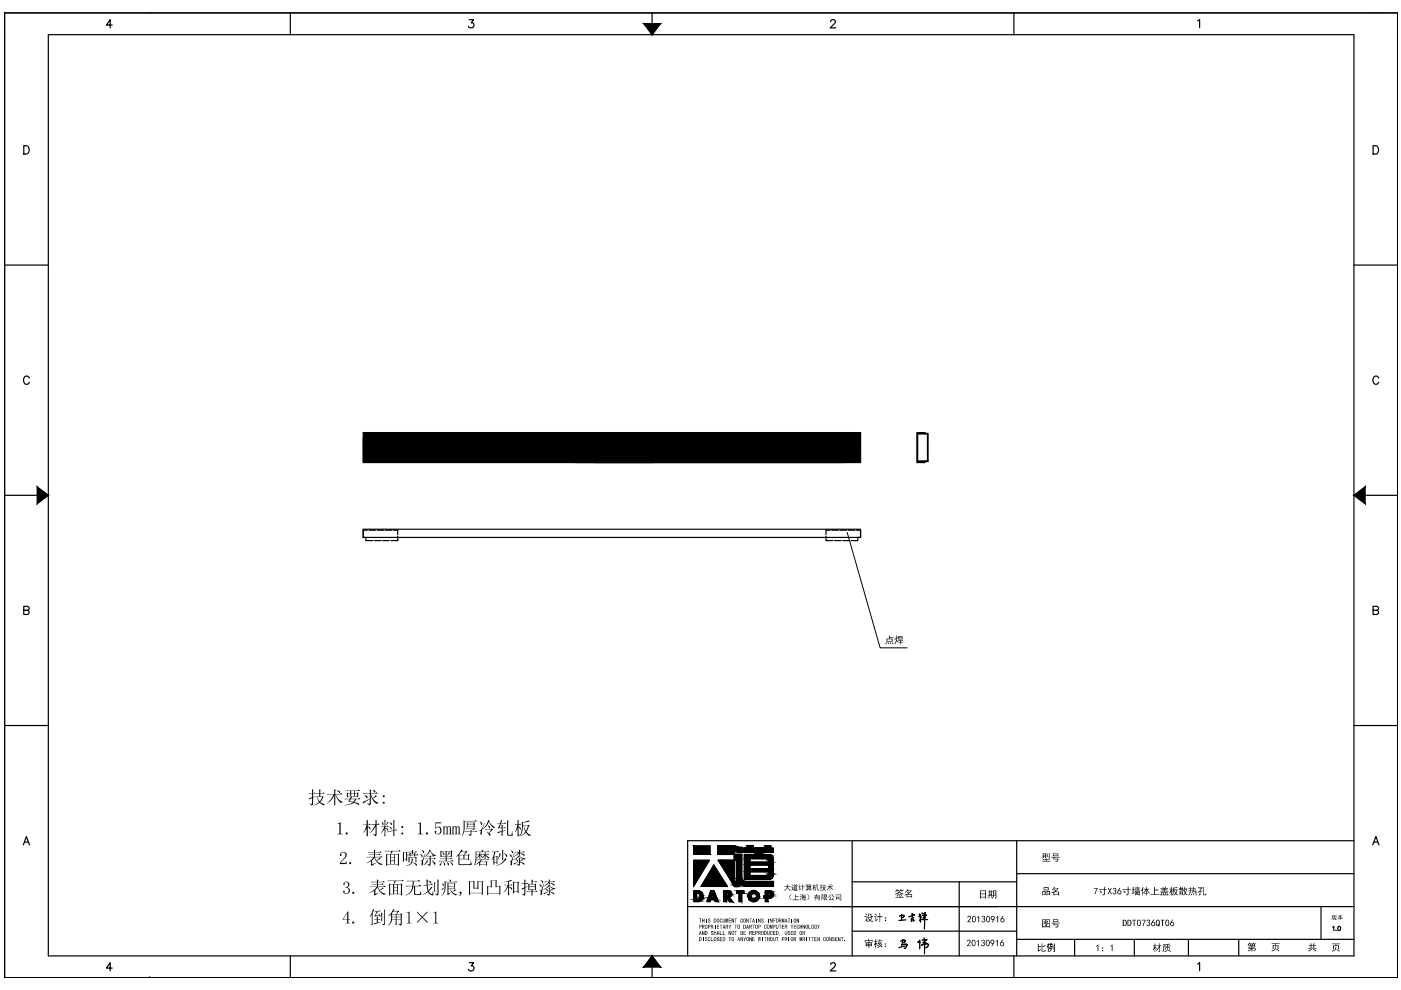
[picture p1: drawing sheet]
<svg xmlns="http://www.w3.org/2000/svg" width="297mm" height="210mm" viewBox="0 0 297 210" stroke-linecap="round" stroke-linejoin="round" font-family="sans-serif">
<!-- layer: 0 -->
<g fill="none" stroke="#000" stroke-width=".25">
<path d="M1 2.7h295.3v204.6h-295.3M1 2.7v204.6M1 2.7h.1M10.2 7.4h276.9v195.3h-276.9zM23.8 5.3h-1.2l.8-1.1v1.7M31.8 2.7h.1M61.6 2.7v4.7M99.5 4.2h.9l-.5 .7a.58 .58 0 0 1 .6 .8 .58 .58 0 0 1-1 .1l-.2-.2M136.5 5h3.5l-1.7 2.4zM138.3 2.7v2.3M176.1 4.6l.3-.4 .6 .1a.5 .5 0 0 1-.1 .8l-.9 .8h1.2M215 2.7v4.7"/>
<path d="M253.9 4.4l.4-.3v1.8M5 30.9a.92 .92 0 0 1 1.2 .9 .92 .92 0 0 1-1.2 .9zM291.1 30.9h.6a.98 .98 0 0 1 .6 .9 .98 .98 0 0 1-.6 .9h-.6zM1 56.2h9.2M287.1 56.2h9.2M6.2 80.2a.63 .63 0 0 0-.7-.5 .63 .63 0 0 0-.5 .7v.4a.63 .63 0 0 0 .5 .7 .63 .63 0 0 0 .7-.4M77 92.9l.1 .1-.1 .1M77 93.4l.1 .1-.1 .1M77 93.9l.1 .1-.1 .1M77 94.4l.1 .1-.1 .1M77 94.9l.1 .1-.1 .1M77 95.5l.1 .1-.1 .1"/>
<path d="M77 96l.1 .1-.1 .1M77 96.5l.1 .1-.1 .1M77 97l.1 .1-.1 .1M77 97.6l.1 .1-.1 .1M77 91.7h105.5v6.4h-105.5zM77.1 91.7h.2M77.4 91.7h.2M77.7 91.7h.2M78 91.7h.2M78.3 91.7h.2M78.6 91.7h.2M78.9 91.7h.2"/>
<path d="M79.2 91.7h.2M79.5 91.7h.2M79.8 91.7h.2M80.1 91.7h.2M80.4 91.7h.2M80.7 91.7h.2M81 91.7h.2M81.3 91.7h.2M81.6 91.7h.2M81.9 91.7h.2M82.2 91.7h.2M82.5 91.7h.2"/>
<path d="M82.8 91.7h.2M83.1 91.7h.2M83.4 91.7h.2M83.7 91.7h.2M84 91.7h.2M84.3 91.7h.2M84.6 91.7h.2M84.9 91.7h.2M85.2 91.7h.2M85.5 91.7h.2M85.8 91.7h.2M86.1 91.7h.2"/>
<path d="M86.4 91.7h.2M86.7 91.7h.2M87 91.7h.2M87.3 91.7h.2M87.6 91.7h.2M87.9 91.7h.2M88.2 91.7h.2M88.5 91.7h.2M88.8 91.7h.2M89.1 91.7h.2M89.4 91.7h.2M89.7 91.7h.2"/>
<path d="M90 91.7h.2M90.3 91.7h.2M90.6 91.7h.2M90.9 91.7h.2M91.2 91.7h.2M91.5 91.7h.2M91.8 91.7h.2M92.1 91.7h.2M92.4 91.7h.2M92.7 91.7h.2M93 91.7h.2M93.3 91.7h.2"/>
<path d="M93.6 91.7h.2M93.9 91.7h.2M94.2 91.7h.2M94.5 91.7h.2M94.8 91.7h.2M95.1 91.7h.2M95.4 91.7h.2M95.7 91.7h.2M96 91.7h.2M96.3 91.7h.2M96.6 91.7h.2M96.9 91.7h.2"/>
<path d="M97.2 91.7h.2M97.5 91.7h.2M97.8 91.7h.2M98.1 91.7h.2M98.4 91.7h.2M98.7 91.7h.2M99 91.7h.2M99.3 91.7h.2M99.6 91.7h.2M99.9 91.7h.2M100.2 91.7h.2M100.5 91.7h.2"/>
<path d="M100.8 91.7h.2M101.1 91.7h.2M101.4 91.7h.2M101.7 91.7h.2M102 91.7h.2M102.3 91.7h.2M102.6 91.7h.2M102.9 91.7h.2M103.2 91.7h.2M103.5 91.7h.2M103.8 91.7h.2M104.1 91.7h.2"/>
<path d="M104.4 91.7h.2M104.7 91.7h.2M105 91.7h.2M105.3 91.7h.2M105.6 91.7h.2M105.9 91.7h.2M106.2 91.7h.2M106.5 91.7h.2M106.8 91.7h.2M107.1 91.7h.2M107.4 91.7h.2M107.7 91.7h.2"/>
<path d="M108 91.7h.2M108.3 91.7h.2M108.6 91.7h.2M108.9 91.7h.2M109.2 91.7h.2M109.5 91.7h.2M109.8 91.7h.2M110.1 91.7h.2M110.4 91.7h.2M110.7 91.7h.2M111 91.7h.2M111.3 91.7h.2"/>
<path d="M111.6 91.7h.2M111.9 91.7h.2M112.2 91.7h.2M112.5 91.7h.2M112.8 91.7h.2M113.1 91.7h.2M113.4 91.7h.2M113.7 91.7h.2M114 91.7h.2M114.3 91.7h.2M114.6 91.7h.2M114.9 91.7h.2"/>
<path d="M115.2 91.7h.2M115.5 91.7h.2M115.8 91.7h.2M116.1 91.7h.2M116.4 91.7h.2M116.7 91.7h.2M117 91.7h.2M117.3 91.7h.2M117.6 91.7h.2M117.9 91.7h.2M118.2 91.7h.2M118.5 91.7h.2"/>
<path d="M118.8 91.7h.2M119.1 91.7h.2M119.4 91.7h.2M119.7 91.7h.2M120 91.7h.2M120.3 91.7h.2M120.6 91.7h.2M120.9 91.7h.2M121.2 91.7h.2M121.5 91.7h.2M121.8 91.7h.2M122.1 91.7h.2"/>
<path d="M122.4 91.7h.2M122.7 91.7h.2M123 91.7h.2M123.3 91.7h.2M123.6 91.7h.2M123.9 91.7h.2M124.2 91.7h.2M124.5 91.7h.2M124.8 91.7h.2M125.1 91.7h.2M125.4 91.7h.2M125.7 91.7h.2"/>
<path d="M126 91.7h.2M126.3 91.7h.2M126.6 91.7h.2M126.9 91.7h.2M127.2 91.7h.2M127.5 91.7h.2M127.8 91.7h.2M128.1 91.7h.2M128.4 91.7h.2M128.7 91.7h.2M129 91.7h.2M129.3 91.7h.2"/>
<path d="M129.6 91.7h.2M129.9 91.7h.2M130.2 91.7h.2M130.5 91.7h.2M130.8 91.7h.2M131.1 91.7h.2M131.4 91.7h.2M131.7 91.7h.2M132 91.7h.2M132.3 91.7h.2M132.6 91.7h.2M132.9 91.7h.2"/>
<path d="M133.2 91.7h.2M133.5 91.7h.2M133.8 91.7h.2M134.1 91.7h.2M134.4 91.7h.2M134.7 91.7h.2M135 91.7h.2M135.3 91.7h.2M135.6 91.7h.2M135.9 91.7h.2M136.2 91.7h.2M136.5 91.7h.2"/>
<path d="M136.8 91.7h.2M137.1 91.7h.2M137.4 91.7h.2M137.7 91.7h.2M138 91.7h.2M138.3 91.7h.2M138.6 92.1v.2M138.6 92.6v.2M138.6 93.2v.1M138.6 93.7v.1M138.6 94.2v.2M138.6 94.7v.2"/>
<path d="M138.6 95.2v.2M138.6 95.8v.1M138.6 96.3v.1M138.6 96.8v.1M138.6 97.3v.2M138.6 97.9v.1M138.8 91.7l-.2 .1M138.9 91.7h.2M139.2 91.7h.2M139.5 91.7h.2M139.8 91.7h.2M140.1 91.7h.2"/>
<path d="M140.4 91.7h.2M140.7 91.7h.2M141 91.7h.2M141.3 91.7h.2M141.6 91.7h.2M141.9 91.7h.2M142.2 91.7h.2M142.5 91.7h.2M142.8 91.7h.2M143.1 91.7h.2M143.4 91.7h.2M143.7 91.7h.2"/>
<path d="M144 91.7h.2M144.3 91.7h.2M144.6 91.7h.2M144.9 91.7h.2M145.2 91.7h.2M145.5 91.7h.2M145.8 91.7h.2M146.1 91.7h.2M146.4 91.7h.2M146.7 91.7h.2M147 91.7h.2M147.3 91.7h.2"/>
<path d="M147.6 91.7h.2M147.9 91.7h.2M148.2 91.7h.2M148.5 91.7h.2M148.8 91.7h.2M149.1 91.7h.2M149.4 91.7h.2M149.7 91.7h.2M150 91.7h.2M150.3 91.7h.2M150.6 91.7h.2M150.9 91.7h.2"/>
<path d="M151.2 91.7h.2M151.5 91.7h.2M151.8 91.7h.2M152.1 91.7h.2M152.4 91.7h.2M152.7 91.7h.2M153 91.7h.2M153.3 91.7h.2M153.6 91.7h.2M153.9 91.7h.2M154.2 91.7h.2M154.5 91.7h.2"/>
<path d="M154.8 91.7h.2M155.1 91.7h.2M155.4 91.7h.2M155.7 91.7h.2M156 91.7h.2M156.3 91.7h.2M156.6 91.7h.2M156.9 91.7h.2M157.2 91.7h.2M157.5 91.7h.2M157.8 91.7h.2M158.1 91.7h.2"/>
<path d="M158.4 91.7h.2M158.7 91.7h.2M159 91.7h.2M159.3 91.7h.2M159.6 91.7h.2M159.9 91.7h.2M160.2 91.7h.2M160.5 91.7h.2M160.8 91.7h.2M161.1 91.7h.2M161.4 91.7h.2M161.7 91.7h.2"/>
<path d="M162 91.7h.2M162.3 91.7h.2M162.6 91.7h.2M162.9 91.7h.2M163.2 91.7h.2M163.5 91.7h.2M163.8 91.7h.2M164.1 91.7h.2M164.4 91.7h.2M164.7 91.7h.2M165 91.7h.2M165.3 91.7h.2"/>
<path d="M165.6 91.7h.2M165.9 91.7h.2M166.2 91.7h.2M166.5 91.7h.2M166.8 91.7h.2M167.1 91.7h.2M167.4 91.7h.2M167.7 91.7h.2M168 91.7h.2M168.3 91.7h.2M168.6 91.7h.2M168.9 91.7h.2"/>
<path d="M169.2 91.7h.2M169.5 91.7h.2M169.8 91.7h.2M170.1 91.7h.2M170.4 91.7h.2M170.7 91.7h.2M171 91.7h.2M171.3 91.7h.2M171.6 91.7h.2M171.9 91.7h.2M172.2 91.7h.2M172.5 91.7h.2"/>
<path d="M172.8 91.7h.2M173.1 91.7h.2M173.4 91.7h.2M173.7 91.7h.2M174 91.7h.2M174.3 91.7h.2M174.6 91.7h.2M174.9 91.7h.2M175.2 91.7h.2M175.5 91.7h.2M175.8 91.7h.2M176.1 91.7h.2"/>
<path d="M176.4 91.7h.2M176.7 91.7h.2M177 91.7h.2M177.3 91.7h.2M177.6 91.7h.2M177.9 91.7h.2M178.2 91.7h.2M178.5 91.7h.2M178.8 91.7h.2M179.1 92.1v.2M179.1 92.6v.2M179.1 93.2v.1"/>
<path d="M179.1 93.7v.1M179.1 94.2v.2M179.1 94.7v.2M179.1 95.2v.2M179.1 95.8v.1M179.1 96.3v.1M179.1 96.8v.1M179.1 97.3v.2M179.1 97.9v.1M179.3 91.7l-.2 .1M179.4 91.7h.2M179.7 91.7h.2"/>
<path d="M180 91.7h.2M180.3 91.7h.2M180.6 91.7h.2M180.9 91.7h.2M181.2 91.7h.2M181.5 91.7h.2M181.8 91.7h.2M182.1 91.7h.2M194.4 91.7h1.7v.2h-1.5v6h1.5v.2h-1.7zM194.6 91.9h2.2v6h-2.2v-.2h2v-5.7h-2zM196 91.9v.1M196 97.7v.2"/>
<path d="M292.3 80.2a.59 .59 0 0 0-.9-.4 .86 .86 0 0 0-.3 1.1 .86 .86 0 0 0 1 .5l.2-.3M1 105h6.9M7.9 103.3l2.3 1.7-2.3 1.8zM77 112.2h105.5v1.7h-105.5zM287.1 105l2.3-1.7v3.5zM289.4 105h6.9M5 129.4l1-.1 .2-.2-.1-.4-.3-.1h-.8v1.7h.8l.3-.2 .1-.4-.4-.3M291.1 129.4l1-.1 .2-.2-.1-.4-.3-.1h-.8v1.7h.8l.3-.2 .1-.4-.4-.3M1 153.8h9.2M287.1 153.8h9.2M5 179.1l.6-1.7 .7 1.7M5.2 178.5h.8"/>
<path d="M147.1 179.4h3.4v1.7h-3.4zM180.7 178.3v24.4M215.6 178.3v24.4M287.1 178.3h-141.3v24.4M291 179.1l.7-1.7 .7 1.7M291.3 178.5h.8M145.8 192.2h141.3M147.1 182.4h3.3l-3.3 5.5zM148 189.3a.7 .7 0 0 1 .5 .7 .7 .7 0 0 1-.4 .6M148 189.4h-.3v1.3h.4M148.2 188.8a1.21 1.21 0 0 1 .9 1.3 1.21 1.21 0 0 1-1.1 1.1M148.3 188.9h-1.2v2.3h1"/>
<path d="M150.7 188.8h.7l.9 2.4h-.7l-.1-.4h-.9l-.1 .4h-.6zM151 189.6l.3 .7h-.5zM151.3 183.4l2.9 4.5h-5.6zM154.3 189.9l.2-.2v-.3l-.5-.1v.6h.3M154.5 188.8a.74 .74 0 0 1 .6 .7 .74 .74 0 0 1-.5 .7M154.6 188.8h-1.2v2.4h.7v-.9l.5 .9h.8l-.8-.9M155.7 182.4h.4v4.4l-.2 .2h-.2zM156.2 188.9h1.5v.5h-.4v1.8h-.6v-1.8h-.5zM156.9 187.4l-.5 .5M156.9 187.5h.1M157 187.4l1 .5M157.3 186.3v-5.2h-1.6v-.6l.8 .2h.9v-1.1h-.8l-.9-.3h-3.5v1.9h3.5v1.2h-3.4l3.4 5.6h.8"/>
<path d="M157.3 186.2a.66 .66 0 0 0 .6 .7M157.9 186.9h6.1v1h-6.1M159 183.4v.8h3.9v-.8h-3.9M159 184.8v.8h3.6M159 184.9h4v.3M162.5 182.1l.4 .4M162.6 182.1h-3.6v.7h3.9v-.3M162.8 189.3l.5 .1 .1 .2-.2 .3h-.4zM162.9 185.2l-.4 .4M163.5 190.4a.76 .76 0 0 0 .5-.9 .76 .76 0 0 0-.7-.6h-1v1h-.3v.5h.3v.8h.5v-.8h.7M163.9 182a.83 .83 0 0 0-.8-.8h-1.4v-.5h2.3v-.9h-.6v-.5h-1.2v.5h-2.5v-.5h-1.3v.5h-.7v.9h2.4v.5h-2.3v5.2h5.3a.83 .83 0 0 0 .8-.8M164 182v3.6"/>
<path d="M180.7 187h34.9M180.7 197.4h34.9M190.9 194.2l-.2 .1M191 194.1l-.1 .1M191.1 195.1l-.5 .1M191.1 194.1h.1M191.1 194.1v1M191.2 194.5h.1M191.2 194.1h-.2M191.3 199.4l-.4 .1M191.4 199.4h.1M191.4 199.4l-.2 1"/>
<path d="M191.4 195.1h-.3M191.4 194.1h.2M191.4 194l-.2 .1M191.6 199.3h.2M191.6 199.3l-.3 .1M191.6 194.3l-.3 .2M191.7 194.1v.2M191.7 194.3l-.1 .1M191.7 199.8h-.2M191.8 199.4h.1M191.9 199.4l-.2 .4M192.1 195l-.7 .1"/>
<path d="M192.8 194.3l-.1 .1M193.2 195l.1 .4v-.3M193.3 195v.1M193.4 195l-.1 .1M193.4 194.1l-.5 .2M193.5 194.1l-.1 .1M193.6 194.9l-.2 .1M193.6 194.9h.1M193.7 195l-.1 .3 .3-.2M193.8 194.5l-.6 .3M193.9 194l-.4 .1M193.9 194l-.6-.3 .1 .9"/>
<path d="M194.7 199.7l-.1 .1M194.9 193.8h.1M194.9 194.3h-.1M195 199.7h.1M195 199.7l-.4 .1M195 193.8l.1 .1M195 199.8v1.4M195 199.7l.1 .1M195 194.2l-.1 .1M195.1 194.2h-.1M195.1 193.9h.1M195.1 199.3l-.5 .4"/>
<path d="M195.1 194.4v.9l.1-.3 .2-.1M195.1 194.2l.1 .1M195.1 193.9v.1M195.1 194h.1M195.2 194.2l-.1 1.3M195.4 193.6l.2 .1M195.6 193.7h.1M195.7 193.7h.1M195.7 199.9l.6-.1-1 .7 .3-.2M195.7 193.7v.1M195.7 199.3h-.2M195.7 194.5h.6l-.8 .5h1.2"/>
<path d="M195.9 199.3h-.2M195.9 198.8l.1 3.4M196 194.1v2.9M196.1 193.7l-.1 .3M196.1 193.5v.2M196.2 193.4v.1M196.2 193.5v.1M196.2 194h.1M196.2 194l-.6 .1M196.3 194h.1M196.4 199.3h.1M196.4 199.2l-.5 .1"/>
<path d="M196.4 194l-.7 .5M196.5 199.2l-.8 .6M203.4 187v15.7M215.6 185.2h71.5M215.6 199.2h71.5M227.8 199.2v3.5M240.5 199.2v3.5M252 199.2v3.5M262.6 199.2v3.5M280.1 192.2v7M282.6 196.6l.2-.2v.9M283.3 197.2v.1"/>
<path d="M283.8 196.5a.41 .41 0 0 1 .4 .4 .41 .41 0 0 1-.4 .4l-.2-.4zM1 207.3h.1M23.8 205.3h-1.2l.8-1.2v1.8M31.8 207.3h.1M61.6 202.7v4.6M99.5 204.1h.9l-.5 .7a.58 .58 0 0 1 .6 .8 .58 .58 0 0 1-1 .2l-.2-.3M138.3 202.7l1.7 2.3h-3.5zM138.3 205v2.3M176.1 204.5l.3-.4 .6 .2a.55 .55 0 0 1-.1 .7l-.9 .9h1.2M191.4 200.3l-.3 .1M191.8 200.2l-.4 .1M191.8 201.1h-.1"/>
<path d="M191.9 201l-.1 .1M191.9 200.6l-1.3 .3M192.1 200.8l-.2 .2M192.2 200.2h-.4M192.2 200.7l-.1 .1M192.2 200.2l.1 .1M192.3 200.5l-.1 .2M192.3 200.4v.1M192.3 200.2v.2M195.8 200.3h-.2M196.2 200.2h-.4M196.3 200.9h-.2"/>
<path d="M196.3 200.1h-.1M196.5 200.1h.2M196.5 200.1h-.2M196.6 200.1l.2 .1M196.8 200.5l-.5 .4M196.8 200.4v.2M196.8 200.2l.1 .1M196.8 200.3v.1M215 202.7v4.6M222.3 200.2l-.1 .1M222.7 201l-.1 .1M222.9 200.2h.1"/>
<path d="M222.9 200.2h-.3M223 200.2l.1 .1M223 200.6v.1M253.9 204.4l.4-.3v1.7"/>
<circle cx="77.2" cy="96.4" r=".11"/>
<circle cx="77.2" cy="93.8" r=".11"/>
<circle cx="77.2" cy="94.3" r=".11"/>
<circle cx="77.2" cy="92.2" r=".11"/>
<circle cx="77.2" cy="97.9" r=".11"/>
<circle cx="77.2" cy="95.8" r=".11"/>
<circle cx="77.2" cy="95.3" r=".11"/>
<circle cx="77.2" cy="93.2" r=".11"/>
<circle cx="77.2" cy="94.8" r=".11"/>
<circle cx="77.2" cy="97.4" r=".11"/>
<circle cx="77.2" cy="92.7" r=".11"/>
<circle cx="77.2" cy="96.9" r=".11"/>
<circle cx="77.3" cy="92.5" r=".11"/>
<circle cx="77.3" cy="95" r=".11"/>
<circle cx="77.3" cy="97.7" r=".11"/>
<circle cx="77.3" cy="93" r=".11"/>
<circle cx="77.3" cy="94.5" r=".11"/>
<circle cx="77.3" cy="96.1" r=".11"/>
<circle cx="77.3" cy="95.6" r=".11"/>
<circle cx="77.3" cy="92" r=".11"/>
<circle cx="77.3" cy="93.5" r=".11"/>
<circle cx="77.3" cy="97.1" r=".11"/>
<circle cx="77.3" cy="94" r=".11"/>
<circle cx="77.3" cy="96.6" r=".11"/>
<circle cx="77.5" cy="94.3" r=".11"/>
<circle cx="77.5" cy="92.2" r=".11"/>
<circle cx="77.5" cy="96.4" r=".11"/>
<circle cx="77.5" cy="93.8" r=".11"/>
<circle cx="77.5" cy="92.7" r=".11"/>
<circle cx="77.5" cy="96.9" r=".11"/>
<circle cx="77.5" cy="95.3" r=".11"/>
<circle cx="77.5" cy="97.9" r=".11"/>
<circle cx="77.5" cy="93.2" r=".11"/>
<circle cx="77.5" cy="95.8" r=".11"/>
<circle cx="77.5" cy="94.8" r=".11"/>
<circle cx="77.5" cy="97.4" r=".11"/>
<circle cx="77.6" cy="95.6" r=".11"/>
<circle cx="77.6" cy="93" r=".11"/>
<circle cx="77.6" cy="94" r=".11"/>
<circle cx="77.6" cy="96.6" r=".11"/>
<circle cx="77.6" cy="97.7" r=".11"/>
<circle cx="77.6" cy="95" r=".11"/>
<circle cx="77.6" cy="97.1" r=".11"/>
<circle cx="77.6" cy="92" r=".11"/>
<circle cx="77.6" cy="92.5" r=".11"/>
<circle cx="77.6" cy="93.5" r=".11"/>
<circle cx="77.6" cy="94.5" r=".11"/>
<circle cx="77.6" cy="96.1" r=".11"/>
<circle cx="77.8" cy="93.2" r=".11"/>
<circle cx="77.8" cy="92.2" r=".11"/>
<circle cx="77.8" cy="94.8" r=".11"/>
<circle cx="77.8" cy="95.8" r=".11"/>
<circle cx="77.8" cy="94.3" r=".11"/>
<circle cx="77.8" cy="97.9" r=".11"/>
<circle cx="77.8" cy="93.8" r=".11"/>
<circle cx="77.8" cy="96.4" r=".11"/>
<circle cx="77.8" cy="97.4" r=".11"/>
<circle cx="77.8" cy="95.3" r=".11"/>
<circle cx="77.8" cy="92.7" r=".11"/>
<circle cx="77.8" cy="96.9" r=".11"/>
<circle cx="77.9" cy="96.1" r=".11"/>
<circle cx="77.9" cy="92" r=".11"/>
<circle cx="77.9" cy="93.5" r=".11"/>
<circle cx="77.9" cy="94" r=".11"/>
<circle cx="77.9" cy="97.1" r=".11"/>
<circle cx="77.9" cy="95.6" r=".11"/>
<circle cx="77.9" cy="96.6" r=".11"/>
<circle cx="77.9" cy="94.5" r=".11"/>
<circle cx="77.9" cy="93" r=".11"/>
<circle cx="77.9" cy="97.7" r=".11"/>
<circle cx="77.9" cy="92.5" r=".11"/>
<circle cx="77.9" cy="95" r=".11"/>
<circle cx="78.1" cy="96.4" r=".11"/>
<circle cx="78.1" cy="96.9" r=".11"/>
<circle cx="78.1" cy="94.3" r=".11"/>
<circle cx="78.1" cy="92.2" r=".11"/>
<circle cx="78.1" cy="93.8" r=".11"/>
<circle cx="78.1" cy="94.8" r=".11"/>
<circle cx="78.1" cy="93.2" r=".11"/>
<circle cx="78.1" cy="95.8" r=".11"/>
<circle cx="78.1" cy="97.4" r=".11"/>
<circle cx="78.1" cy="92.7" r=".11"/>
<circle cx="78.1" cy="95.3" r=".11"/>
<circle cx="78.1" cy="97.9" r=".11"/>
<circle cx="78.2" cy="96.1" r=".11"/>
<circle cx="78.2" cy="94" r=".11"/>
<circle cx="78.2" cy="96.6" r=".11"/>
<circle cx="78.2" cy="92" r=".11"/>
<circle cx="78.2" cy="93" r=".11"/>
<circle cx="78.2" cy="93.5" r=".11"/>
<circle cx="78.2" cy="95" r=".11"/>
<circle cx="78.2" cy="97.7" r=".11"/>
<circle cx="78.2" cy="95.6" r=".11"/>
<circle cx="78.2" cy="94.5" r=".11"/>
<circle cx="78.2" cy="92.5" r=".11"/>
<circle cx="78.2" cy="97.1" r=".11"/>
<circle cx="78.4" cy="96.9" r=".11"/>
<circle cx="78.4" cy="92.2" r=".11"/>
<circle cx="78.4" cy="97.9" r=".11"/>
<circle cx="78.4" cy="93.2" r=".11"/>
<circle cx="78.4" cy="95.8" r=".11"/>
<circle cx="78.4" cy="94.3" r=".11"/>
<circle cx="78.4" cy="93.8" r=".11"/>
<circle cx="78.4" cy="94.8" r=".11"/>
<circle cx="78.4" cy="97.4" r=".11"/>
<circle cx="78.4" cy="96.4" r=".11"/>
<circle cx="78.4" cy="92.7" r=".11"/>
<circle cx="78.4" cy="95.3" r=".11"/>
<circle cx="78.5" cy="97.7" r=".11"/>
<circle cx="78.5" cy="93" r=".11"/>
<circle cx="78.5" cy="96.6" r=".11"/>
<circle cx="78.5" cy="92" r=".11"/>
<circle cx="78.5" cy="93.5" r=".11"/>
<circle cx="78.5" cy="94.5" r=".11"/>
<circle cx="78.5" cy="95" r=".11"/>
<circle cx="78.5" cy="97.1" r=".11"/>
<circle cx="78.5" cy="95.6" r=".11"/>
<circle cx="78.5" cy="92.5" r=".11"/>
<circle cx="78.5" cy="96.1" r=".11"/>
<circle cx="78.5" cy="94" r=".11"/>
<circle cx="78.7" cy="94.8" r=".11"/>
<circle cx="78.7" cy="97.9" r=".11"/>
<circle cx="78.7" cy="96.9" r=".11"/>
<circle cx="78.7" cy="92.2" r=".11"/>
<circle cx="78.7" cy="96.4" r=".11"/>
<circle cx="78.7" cy="92.7" r=".11"/>
<circle cx="78.7" cy="95.3" r=".11"/>
<circle cx="78.7" cy="97.4" r=".11"/>
<circle cx="78.7" cy="93.2" r=".11"/>
<circle cx="78.7" cy="95.8" r=".11"/>
<circle cx="78.7" cy="94.3" r=".11"/>
<circle cx="78.7" cy="93.8" r=".11"/>
<circle cx="78.8" cy="94" r=".11"/>
<circle cx="78.8" cy="95.6" r=".11"/>
<circle cx="78.8" cy="96.1" r=".11"/>
<circle cx="78.8" cy="97.1" r=".11"/>
<circle cx="78.8" cy="96.6" r=".11"/>
<circle cx="78.8" cy="94.5" r=".11"/>
<circle cx="78.8" cy="92" r=".11"/>
<circle cx="78.8" cy="93" r=".11"/>
<circle cx="78.8" cy="93.5" r=".11"/>
<circle cx="78.8" cy="92.5" r=".11"/>
<circle cx="78.8" cy="95" r=".11"/>
<circle cx="78.8" cy="97.7" r=".11"/>
<circle cx="79" cy="96.4" r=".11"/>
<circle cx="79" cy="92.2" r=".11"/>
<circle cx="79" cy="95.3" r=".11"/>
<circle cx="79" cy="94.3" r=".11"/>
<circle cx="79" cy="97.9" r=".11"/>
<circle cx="79" cy="93.2" r=".11"/>
<circle cx="79" cy="93.8" r=".11"/>
<circle cx="79" cy="94.8" r=".11"/>
<circle cx="79" cy="92.7" r=".11"/>
<circle cx="79" cy="96.9" r=".11"/>
<circle cx="79" cy="95.8" r=".11"/>
<circle cx="79" cy="97.4" r=".11"/>
<circle cx="79.1" cy="92" r=".11"/>
<circle cx="79.1" cy="93" r=".11"/>
<circle cx="79.1" cy="93.5" r=".11"/>
<circle cx="79.1" cy="96.1" r=".11"/>
<circle cx="79.1" cy="97.7" r=".11"/>
<circle cx="79.1" cy="94" r=".11"/>
<circle cx="79.1" cy="95.6" r=".11"/>
<circle cx="79.1" cy="96.6" r=".11"/>
<circle cx="79.1" cy="95" r=".11"/>
<circle cx="79.1" cy="97.1" r=".11"/>
<circle cx="79.1" cy="92.5" r=".11"/>
<circle cx="79.1" cy="94.5" r=".11"/>
<circle cx="79.3" cy="97.4" r=".11"/>
<circle cx="79.3" cy="93.2" r=".11"/>
<circle cx="79.3" cy="94.8" r=".11"/>
<circle cx="79.3" cy="95.8" r=".11"/>
<circle cx="79.3" cy="97.9" r=".11"/>
<circle cx="79.3" cy="93.8" r=".11"/>
<circle cx="79.3" cy="96.4" r=".11"/>
<circle cx="79.3" cy="95.3" r=".11"/>
<circle cx="79.3" cy="96.9" r=".11"/>
<circle cx="79.3" cy="92.2" r=".11"/>
<circle cx="79.3" cy="92.7" r=".11"/>
<circle cx="79.3" cy="94.3" r=".11"/>
<circle cx="79.4" cy="96.1" r=".11"/>
<circle cx="79.4" cy="94" r=".11"/>
<circle cx="79.4" cy="95.6" r=".11"/>
<circle cx="79.4" cy="92" r=".11"/>
<circle cx="79.4" cy="93.5" r=".11"/>
<circle cx="79.4" cy="97.1" r=".11"/>
<circle cx="79.4" cy="96.6" r=".11"/>
<circle cx="79.4" cy="94.5" r=".11"/>
<circle cx="79.4" cy="93" r=".11"/>
<circle cx="79.4" cy="97.7" r=".11"/>
<circle cx="79.4" cy="92.5" r=".11"/>
<circle cx="79.4" cy="95" r=".11"/>
<circle cx="79.6" cy="93.8" r=".11"/>
<circle cx="79.6" cy="92.2" r=".11"/>
<circle cx="79.6" cy="93.2" r=".11"/>
<circle cx="79.6" cy="95.8" r=".11"/>
<circle cx="79.6" cy="97.4" r=".11"/>
<circle cx="79.6" cy="95.3" r=".11"/>
<circle cx="79.6" cy="94.3" r=".11"/>
<circle cx="79.6" cy="96.4" r=".11"/>
<circle cx="79.6" cy="94.8" r=".11"/>
<circle cx="79.6" cy="97.9" r=".11"/>
<circle cx="79.6" cy="92.7" r=".11"/>
<circle cx="79.6" cy="96.9" r=".11"/>
<circle cx="79.7" cy="97.7" r=".11"/>
<circle cx="79.7" cy="92" r=".11"/>
<circle cx="79.7" cy="93.5" r=".11"/>
<circle cx="79.7" cy="96.6" r=".11"/>
<circle cx="79.7" cy="93" r=".11"/>
<circle cx="79.7" cy="95" r=".11"/>
<circle cx="79.7" cy="96.1" r=".11"/>
<circle cx="79.7" cy="97.1" r=".11"/>
<circle cx="79.7" cy="94" r=".11"/>
<circle cx="79.7" cy="95.6" r=".11"/>
<circle cx="79.7" cy="92.5" r=".11"/>
<circle cx="79.7" cy="94.5" r=".11"/>
<circle cx="79.9" cy="93.2" r=".11"/>
<circle cx="79.9" cy="92.2" r=".11"/>
<circle cx="79.9" cy="94.8" r=".11"/>
<circle cx="79.9" cy="96.9" r=".11"/>
<circle cx="79.9" cy="94.3" r=".11"/>
<circle cx="79.9" cy="93.8" r=".11"/>
<circle cx="79.9" cy="92.7" r=".11"/>
<circle cx="79.9" cy="96.4" r=".11"/>
<circle cx="79.9" cy="95.8" r=".11"/>
<circle cx="79.9" cy="97.4" r=".11"/>
<circle cx="79.9" cy="97.9" r=".11"/>
<circle cx="79.9" cy="95.3" r=".11"/>
<circle cx="80" cy="92" r=".11"/>
<circle cx="80" cy="93.5" r=".11"/>
<circle cx="80" cy="96.6" r=".11"/>
<circle cx="80" cy="94" r=".11"/>
<circle cx="80" cy="95.6" r=".11"/>
<circle cx="80" cy="93" r=".11"/>
<circle cx="80" cy="96.1" r=".11"/>
<circle cx="80" cy="97.1" r=".11"/>
<circle cx="80" cy="97.7" r=".11"/>
<circle cx="80" cy="92.5" r=".11"/>
<circle cx="80" cy="95" r=".11"/>
<circle cx="80" cy="94.5" r=".11"/>
<circle cx="80.2" cy="93.8" r=".11"/>
<circle cx="80.2" cy="95.8" r=".11"/>
<circle cx="80.2" cy="97.4" r=".11"/>
<circle cx="80.2" cy="93.2" r=".11"/>
<circle cx="80.2" cy="94.8" r=".11"/>
<circle cx="80.2" cy="92.7" r=".11"/>
<circle cx="80.2" cy="95.3" r=".11"/>
<circle cx="80.2" cy="92.2" r=".11"/>
<circle cx="80.2" cy="96.4" r=".11"/>
<circle cx="80.2" cy="97.9" r=".11"/>
<circle cx="80.2" cy="94.3" r=".11"/>
<circle cx="80.2" cy="96.9" r=".11"/>
<circle cx="80.3" cy="95" r=".11"/>
<circle cx="80.3" cy="92" r=".11"/>
<circle cx="80.3" cy="93" r=".11"/>
<circle cx="80.3" cy="94.5" r=".11"/>
<circle cx="80.3" cy="96.1" r=".11"/>
<circle cx="80.3" cy="97.7" r=".11"/>
<circle cx="80.3" cy="94" r=".11"/>
<circle cx="80.3" cy="92.5" r=".11"/>
<circle cx="80.3" cy="97.1" r=".11"/>
<circle cx="80.3" cy="93.5" r=".11"/>
<circle cx="80.3" cy="95.6" r=".11"/>
<circle cx="80.3" cy="96.6" r=".11"/>
<circle cx="80.5" cy="97.4" r=".11"/>
<circle cx="80.5" cy="96.9" r=".11"/>
<circle cx="80.5" cy="97.9" r=".11"/>
<circle cx="80.5" cy="93.2" r=".11"/>
<circle cx="80.5" cy="94.8" r=".11"/>
<circle cx="80.5" cy="95.8" r=".11"/>
<circle cx="80.5" cy="94.3" r=".11"/>
<circle cx="80.5" cy="92.2" r=".11"/>
<circle cx="80.5" cy="96.4" r=".11"/>
<circle cx="80.5" cy="93.8" r=".11"/>
<circle cx="80.5" cy="92.7" r=".11"/>
<circle cx="80.5" cy="95.3" r=".11"/>
<circle cx="80.6" cy="92" r=".11"/>
<circle cx="80.6" cy="93.5" r=".11"/>
<circle cx="80.6" cy="96.6" r=".11"/>
<circle cx="80.6" cy="97.1" r=".11"/>
<circle cx="80.6" cy="94" r=".11"/>
<circle cx="80.6" cy="97.7" r=".11"/>
<circle cx="80.6" cy="96.1" r=".11"/>
<circle cx="80.6" cy="93" r=".11"/>
<circle cx="80.6" cy="92.5" r=".11"/>
<circle cx="80.6" cy="95.6" r=".11"/>
<circle cx="80.6" cy="95" r=".11"/>
<circle cx="80.6" cy="94.5" r=".11"/>
<circle cx="80.8" cy="97.9" r=".11"/>
<circle cx="80.8" cy="94.8" r=".11"/>
<circle cx="80.8" cy="96.4" r=".11"/>
<circle cx="80.8" cy="93.8" r=".11"/>
<circle cx="80.8" cy="92.7" r=".11"/>
<circle cx="80.8" cy="95.3" r=".11"/>
<circle cx="80.8" cy="92.2" r=".11"/>
<circle cx="80.8" cy="93.2" r=".11"/>
<circle cx="80.8" cy="95.8" r=".11"/>
<circle cx="80.8" cy="97.4" r=".11"/>
<circle cx="80.8" cy="96.9" r=".11"/>
<circle cx="80.8" cy="94.3" r=".11"/>
<circle cx="80.9" cy="93.5" r=".11"/>
<circle cx="80.9" cy="92" r=".11"/>
<circle cx="80.9" cy="92.5" r=".11"/>
<circle cx="80.9" cy="93" r=".11"/>
<circle cx="80.9" cy="96.1" r=".11"/>
<circle cx="80.9" cy="95.6" r=".11"/>
<circle cx="80.9" cy="97.1" r=".11"/>
<circle cx="80.9" cy="97.7" r=".11"/>
<circle cx="80.9" cy="94" r=".11"/>
<circle cx="80.9" cy="96.6" r=".11"/>
<circle cx="80.9" cy="94.5" r=".11"/>
<circle cx="80.9" cy="95" r=".11"/>
<circle cx="81.1" cy="96.4" r=".11"/>
<circle cx="81.1" cy="93.2" r=".11"/>
<circle cx="81.1" cy="93.8" r=".11"/>
<circle cx="81.1" cy="94.8" r=".11"/>
<circle cx="81.1" cy="95.8" r=".11"/>
<circle cx="81.1" cy="97.4" r=".11"/>
<circle cx="81.1" cy="97.9" r=".11"/>
<circle cx="81.1" cy="92.7" r=".11"/>
<circle cx="81.1" cy="96.9" r=".11"/>
<circle cx="81.1" cy="92.2" r=".11"/>
<circle cx="81.1" cy="95.3" r=".11"/>
<circle cx="81.1" cy="94.3" r=".11"/>
<circle cx="81.2" cy="96.1" r=".11"/>
<circle cx="81.2" cy="94" r=".11"/>
<circle cx="81.2" cy="96.6" r=".11"/>
<circle cx="81.2" cy="94.5" r=".11"/>
<circle cx="81.2" cy="93.5" r=".11"/>
<circle cx="81.2" cy="97.7" r=".11"/>
<circle cx="81.2" cy="95.6" r=".11"/>
<circle cx="81.2" cy="92.5" r=".11"/>
<circle cx="81.2" cy="92" r=".11"/>
<circle cx="81.2" cy="93" r=".11"/>
<circle cx="81.2" cy="95" r=".11"/>
<circle cx="81.2" cy="97.1" r=".11"/>
<circle cx="81.4" cy="97.9" r=".11"/>
<circle cx="81.4" cy="93.2" r=".11"/>
<circle cx="81.4" cy="97.4" r=".11"/>
<circle cx="81.4" cy="94.8" r=".11"/>
<circle cx="81.4" cy="96.9" r=".11"/>
<circle cx="81.4" cy="93.8" r=".11"/>
<circle cx="81.4" cy="95.3" r=".11"/>
<circle cx="81.4" cy="95.8" r=".11"/>
<circle cx="81.4" cy="92.7" r=".11"/>
<circle cx="81.4" cy="94.3" r=".11"/>
<circle cx="81.4" cy="92.2" r=".11"/>
<circle cx="81.4" cy="96.4" r=".11"/>
<circle cx="81.5" cy="94.5" r=".11"/>
<circle cx="81.5" cy="96.1" r=".11"/>
<circle cx="81.5" cy="95.6" r=".11"/>
<circle cx="81.5" cy="92.5" r=".11"/>
<circle cx="81.5" cy="93" r=".11"/>
<circle cx="81.5" cy="94" r=".11"/>
<circle cx="81.5" cy="95" r=".11"/>
<circle cx="81.5" cy="96.6" r=".11"/>
<circle cx="81.5" cy="97.7" r=".11"/>
<circle cx="81.5" cy="92" r=".11"/>
<circle cx="81.5" cy="93.5" r=".11"/>
<circle cx="81.5" cy="97.1" r=".11"/>
<circle cx="81.7" cy="94.3" r=".11"/>
<circle cx="81.7" cy="92.2" r=".11"/>
<circle cx="81.7" cy="93.8" r=".11"/>
<circle cx="81.7" cy="95.8" r=".11"/>
<circle cx="81.7" cy="97.4" r=".11"/>
<circle cx="81.7" cy="96.4" r=".11"/>
<circle cx="81.7" cy="93.2" r=".11"/>
<circle cx="81.7" cy="94.8" r=".11"/>
<circle cx="81.7" cy="97.9" r=".11"/>
<circle cx="81.7" cy="92.7" r=".11"/>
<circle cx="81.7" cy="96.9" r=".11"/>
<circle cx="81.7" cy="95.3" r=".11"/>
<circle cx="81.9" cy="97.1" r=".11"/>
<circle cx="81.9" cy="97.7" r=".11"/>
<circle cx="81.9" cy="95.6" r=".11"/>
<circle cx="81.9" cy="95" r=".11"/>
<circle cx="81.9" cy="94" r=".11"/>
<circle cx="81.9" cy="92" r=".11"/>
<circle cx="81.9" cy="92.5" r=".11"/>
<circle cx="81.9" cy="93" r=".11"/>
<circle cx="81.9" cy="93.5" r=".11"/>
<circle cx="81.9" cy="94.5" r=".11"/>
<circle cx="81.9" cy="96.1" r=".11"/>
<circle cx="81.9" cy="96.6" r=".11"/>
<circle cx="82" cy="92.2" r=".11"/>
<circle cx="82" cy="96.9" r=".11"/>
<circle cx="82" cy="94.3" r=".11"/>
<circle cx="82" cy="96.4" r=".11"/>
<circle cx="82" cy="93.8" r=".11"/>
<circle cx="82" cy="94.8" r=".11"/>
<circle cx="82" cy="97.4" r=".11"/>
<circle cx="82" cy="92.7" r=".11"/>
<circle cx="82" cy="93.2" r=".11"/>
<circle cx="82" cy="95.8" r=".11"/>
<circle cx="82" cy="97.9" r=".11"/>
<circle cx="82" cy="95.3" r=".11"/>
<circle cx="82.1" cy="97.1" r=".11"/>
<circle cx="82.1" cy="95.6" r=".11"/>
<circle cx="82.1" cy="96.1" r=".11"/>
<circle cx="82.1" cy="92" r=".11"/>
<circle cx="82.1" cy="93" r=".11"/>
<circle cx="82.1" cy="93.5" r=".11"/>
<circle cx="82.1" cy="94" r=".11"/>
<circle cx="82.1" cy="94.5" r=".11"/>
<circle cx="82.1" cy="97.7" r=".11"/>
<circle cx="82.1" cy="96.6" r=".11"/>
<circle cx="82.1" cy="92.5" r=".11"/>
<circle cx="82.1" cy="95" r=".11"/>
<circle cx="82.3" cy="96.9" r=".11"/>
<circle cx="82.3" cy="92.2" r=".11"/>
<circle cx="82.3" cy="92.7" r=".11"/>
<circle cx="82.3" cy="93.8" r=".11"/>
<circle cx="82.3" cy="95.3" r=".11"/>
<circle cx="82.3" cy="97.9" r=".11"/>
<circle cx="82.3" cy="94.8" r=".11"/>
<circle cx="82.3" cy="97.4" r=".11"/>
<circle cx="82.3" cy="94.3" r=".11"/>
<circle cx="82.3" cy="96.4" r=".11"/>
<circle cx="82.3" cy="93.2" r=".11"/>
<circle cx="82.3" cy="95.8" r=".11"/>
<circle cx="82.4" cy="96.1" r=".11"/>
<circle cx="82.4" cy="94" r=".11"/>
<circle cx="82.4" cy="95.6" r=".11"/>
<circle cx="82.4" cy="92" r=".11"/>
<circle cx="82.4" cy="93.5" r=".11"/>
<circle cx="82.4" cy="96.6" r=".11"/>
<circle cx="82.4" cy="92.5" r=".11"/>
<circle cx="82.4" cy="97.1" r=".11"/>
<circle cx="82.4" cy="94.5" r=".11"/>
<circle cx="82.4" cy="93" r=".11"/>
<circle cx="82.4" cy="97.7" r=".11"/>
<circle cx="82.4" cy="95" r=".11"/>
<circle cx="82.6" cy="96.9" r=".11"/>
<circle cx="82.6" cy="92.2" r=".11"/>
<circle cx="82.6" cy="92.7" r=".11"/>
<circle cx="82.6" cy="97.4" r=".11"/>
<circle cx="82.6" cy="93.2" r=".11"/>
<circle cx="82.6" cy="95.3" r=".11"/>
<circle cx="82.6" cy="95.8" r=".11"/>
<circle cx="82.6" cy="94.3" r=".11"/>
<circle cx="82.6" cy="93.8" r=".11"/>
<circle cx="82.6" cy="94.8" r=".11"/>
<circle cx="82.6" cy="96.4" r=".11"/>
<circle cx="82.6" cy="97.9" r=".11"/>
<circle cx="82.7" cy="96.1" r=".11"/>
<circle cx="82.7" cy="97.7" r=".11"/>
<circle cx="82.7" cy="94" r=".11"/>
<circle cx="82.7" cy="95.6" r=".11"/>
<circle cx="82.7" cy="96.6" r=".11"/>
<circle cx="82.7" cy="92" r=".11"/>
<circle cx="82.7" cy="93" r=".11"/>
<circle cx="82.7" cy="93.5" r=".11"/>
<circle cx="82.7" cy="94.5" r=".11"/>
<circle cx="82.7" cy="95" r=".11"/>
<circle cx="82.7" cy="92.5" r=".11"/>
<circle cx="82.7" cy="97.1" r=".11"/>
<circle cx="82.9" cy="92.2" r=".11"/>
<circle cx="82.9" cy="92.7" r=".11"/>
<circle cx="82.9" cy="95.3" r=".11"/>
<circle cx="82.9" cy="96.9" r=".11"/>
<circle cx="82.9" cy="97.9" r=".11"/>
<circle cx="82.9" cy="93.2" r=".11"/>
<circle cx="82.9" cy="93.8" r=".11"/>
<circle cx="82.9" cy="94.8" r=".11"/>
<circle cx="82.9" cy="95.8" r=".11"/>
<circle cx="82.9" cy="97.4" r=".11"/>
<circle cx="82.9" cy="96.4" r=".11"/>
<circle cx="82.9" cy="94.3" r=".11"/>
<circle cx="83" cy="96.1" r=".11"/>
<circle cx="83" cy="92" r=".11"/>
<circle cx="83" cy="93" r=".11"/>
<circle cx="83" cy="97.7" r=".11"/>
<circle cx="83" cy="96.6" r=".11"/>
<circle cx="83" cy="95" r=".11"/>
<circle cx="83" cy="94" r=".11"/>
<circle cx="83" cy="95.6" r=".11"/>
<circle cx="83" cy="92.5" r=".11"/>
<circle cx="83" cy="93.5" r=".11"/>
<circle cx="83" cy="94.5" r=".11"/>
<circle cx="83" cy="97.1" r=".11"/>
<circle cx="83.2" cy="92.7" r=".11"/>
<circle cx="83.2" cy="94.8" r=".11"/>
<circle cx="83.2" cy="95.3" r=".11"/>
<circle cx="83.2" cy="97.4" r=".11"/>
<circle cx="83.2" cy="92.2" r=".11"/>
<circle cx="83.2" cy="93.8" r=".11"/>
<circle cx="83.2" cy="96.9" r=".11"/>
<circle cx="83.2" cy="93.2" r=".11"/>
<circle cx="83.2" cy="97.9" r=".11"/>
<circle cx="83.2" cy="96.4" r=".11"/>
<circle cx="83.2" cy="95.8" r=".11"/>
<circle cx="83.2" cy="94.3" r=".11"/>
<circle cx="83.3" cy="97.7" r=".11"/>
<circle cx="83.3" cy="92.5" r=".11"/>
<circle cx="83.3" cy="94.5" r=".11"/>
<circle cx="83.3" cy="96.1" r=".11"/>
<circle cx="83.3" cy="92" r=".11"/>
<circle cx="83.3" cy="93" r=".11"/>
<circle cx="83.3" cy="93.5" r=".11"/>
<circle cx="83.3" cy="95" r=".11"/>
<circle cx="83.3" cy="95.6" r=".11"/>
<circle cx="83.3" cy="96.6" r=".11"/>
<circle cx="83.3" cy="97.1" r=".11"/>
<circle cx="83.3" cy="94" r=".11"/>
<circle cx="83.5" cy="96.9" r=".11"/>
<circle cx="83.5" cy="92.2" r=".11"/>
<circle cx="83.5" cy="94.8" r=".11"/>
<circle cx="83.5" cy="92.7" r=".11"/>
<circle cx="83.5" cy="96.4" r=".11"/>
<circle cx="83.5" cy="97.9" r=".11"/>
<circle cx="83.5" cy="93.2" r=".11"/>
<circle cx="83.5" cy="93.8" r=".11"/>
<circle cx="83.5" cy="95.3" r=".11"/>
<circle cx="83.5" cy="97.4" r=".11"/>
<circle cx="83.5" cy="94.3" r=".11"/>
<circle cx="83.5" cy="95.8" r=".11"/>
<circle cx="83.6" cy="93" r=".11"/>
<circle cx="83.6" cy="97.7" r=".11"/>
<circle cx="83.6" cy="92.5" r=".11"/>
<circle cx="83.6" cy="93.5" r=".11"/>
<circle cx="83.6" cy="94.5" r=".11"/>
<circle cx="83.6" cy="95" r=".11"/>
<circle cx="83.6" cy="96.1" r=".11"/>
<circle cx="83.6" cy="94" r=".11"/>
<circle cx="83.6" cy="95.6" r=".11"/>
<circle cx="83.6" cy="96.6" r=".11"/>
<circle cx="83.6" cy="92" r=".11"/>
<circle cx="83.6" cy="97.1" r=".11"/>
<circle cx="83.8" cy="96.9" r=".11"/>
<circle cx="83.8" cy="97.9" r=".11"/>
<circle cx="83.8" cy="92.7" r=".11"/>
<circle cx="83.8" cy="92.2" r=".11"/>
<circle cx="83.8" cy="93.2" r=".11"/>
<circle cx="83.8" cy="94.8" r=".11"/>
<circle cx="83.8" cy="95.8" r=".11"/>
<circle cx="83.8" cy="94.3" r=".11"/>
<circle cx="83.8" cy="96.4" r=".11"/>
<circle cx="83.8" cy="93.8" r=".11"/>
<circle cx="83.8" cy="97.4" r=".11"/>
<circle cx="83.8" cy="95.3" r=".11"/>
<circle cx="83.9" cy="97.7" r=".11"/>
<circle cx="83.9" cy="96.1" r=".11"/>
<circle cx="83.9" cy="92.5" r=".11"/>
<circle cx="83.9" cy="94.5" r=".11"/>
<circle cx="83.9" cy="92" r=".11"/>
<circle cx="83.9" cy="93" r=".11"/>
<circle cx="83.9" cy="93.5" r=".11"/>
<circle cx="83.9" cy="95" r=".11"/>
<circle cx="83.9" cy="97.1" r=".11"/>
<circle cx="83.9" cy="94" r=".11"/>
<circle cx="83.9" cy="95.6" r=".11"/>
<circle cx="83.9" cy="96.6" r=".11"/>
<circle cx="84.1" cy="96.9" r=".11"/>
<circle cx="84.1" cy="94.3" r=".11"/>
<circle cx="84.1" cy="96.4" r=".11"/>
<circle cx="84.1" cy="92.2" r=".11"/>
<circle cx="84.1" cy="92.7" r=".11"/>
<circle cx="84.1" cy="94.8" r=".11"/>
<circle cx="84.1" cy="95.3" r=".11"/>
<circle cx="84.1" cy="97.4" r=".11"/>
<circle cx="84.1" cy="93.8" r=".11"/>
<circle cx="84.1" cy="97.9" r=".11"/>
<circle cx="84.1" cy="93.2" r=".11"/>
<circle cx="84.1" cy="95.8" r=".11"/>
<circle cx="84.2" cy="92" r=".11"/>
<circle cx="84.2" cy="93" r=".11"/>
<circle cx="84.2" cy="93.5" r=".11"/>
<circle cx="84.2" cy="96.1" r=".11"/>
<circle cx="84.2" cy="97.7" r=".11"/>
<circle cx="84.2" cy="94" r=".11"/>
<circle cx="84.2" cy="95.6" r=".11"/>
<circle cx="84.2" cy="92.5" r=".11"/>
<circle cx="84.2" cy="94.5" r=".11"/>
<circle cx="84.2" cy="95" r=".11"/>
<circle cx="84.2" cy="96.6" r=".11"/>
<circle cx="84.2" cy="97.1" r=".11"/>
<circle cx="84.4" cy="93.2" r=".11"/>
<circle cx="84.4" cy="94.8" r=".11"/>
<circle cx="84.4" cy="95.8" r=".11"/>
<circle cx="84.4" cy="96.9" r=".11"/>
<circle cx="84.4" cy="92.2" r=".11"/>
<circle cx="84.4" cy="97.4" r=".11"/>
<circle cx="84.4" cy="97.9" r=".11"/>
<circle cx="84.4" cy="93.8" r=".11"/>
<circle cx="84.4" cy="94.3" r=".11"/>
<circle cx="84.4" cy="92.7" r=".11"/>
<circle cx="84.4" cy="95.3" r=".11"/>
<circle cx="84.4" cy="96.4" r=".11"/>
<circle cx="84.5" cy="96.1" r=".11"/>
<circle cx="84.5" cy="97.1" r=".11"/>
<circle cx="84.5" cy="95.6" r=".11"/>
<circle cx="84.5" cy="96.6" r=".11"/>
<circle cx="84.5" cy="92.5" r=".11"/>
<circle cx="84.5" cy="92" r=".11"/>
<circle cx="84.5" cy="93" r=".11"/>
<circle cx="84.5" cy="93.5" r=".11"/>
<circle cx="84.5" cy="97.7" r=".11"/>
<circle cx="84.5" cy="94" r=".11"/>
<circle cx="84.5" cy="94.5" r=".11"/>
<circle cx="84.5" cy="95" r=".11"/>
<circle cx="84.7" cy="94.8" r=".11"/>
<circle cx="84.7" cy="93.2" r=".11"/>
<circle cx="84.7" cy="93.8" r=".11"/>
<circle cx="84.7" cy="97.4" r=".11"/>
<circle cx="84.7" cy="97.9" r=".11"/>
<circle cx="84.7" cy="96.4" r=".11"/>
<circle cx="84.7" cy="95.8" r=".11"/>
<circle cx="84.7" cy="92.2" r=".11"/>
<circle cx="84.7" cy="96.9" r=".11"/>
<circle cx="84.7" cy="94.3" r=".11"/>
<circle cx="84.7" cy="92.7" r=".11"/>
<circle cx="84.7" cy="95.3" r=".11"/>
<circle cx="84.8" cy="97.7" r=".11"/>
<circle cx="84.8" cy="96.6" r=".11"/>
<circle cx="84.8" cy="92" r=".11"/>
<circle cx="84.8" cy="93.5" r=".11"/>
<circle cx="84.8" cy="96.1" r=".11"/>
<circle cx="84.8" cy="95.6" r=".11"/>
<circle cx="84.8" cy="92.5" r=".11"/>
<circle cx="84.8" cy="95" r=".11"/>
<circle cx="84.8" cy="97.1" r=".11"/>
<circle cx="84.8" cy="94" r=".11"/>
<circle cx="84.8" cy="94.5" r=".11"/>
<circle cx="84.8" cy="93" r=".11"/>
<circle cx="85" cy="96.9" r=".11"/>
<circle cx="85" cy="96.4" r=".11"/>
<circle cx="85" cy="92.2" r=".11"/>
<circle cx="85" cy="94.3" r=".11"/>
<circle cx="85" cy="97.9" r=".11"/>
<circle cx="85" cy="93.8" r=".11"/>
<circle cx="85" cy="92.7" r=".11"/>
<circle cx="85" cy="95.3" r=".11"/>
<circle cx="85" cy="93.2" r=".11"/>
<circle cx="85" cy="94.8" r=".11"/>
<circle cx="85" cy="95.8" r=".11"/>
<circle cx="85" cy="97.4" r=".11"/>
<circle cx="85.2" cy="93" r=".11"/>
<circle cx="85.2" cy="95" r=".11"/>
<circle cx="85.2" cy="97.7" r=".11"/>
<circle cx="85.2" cy="94" r=".11"/>
<circle cx="85.2" cy="95.6" r=".11"/>
<circle cx="85.2" cy="92.5" r=".11"/>
<circle cx="85.2" cy="94.5" r=".11"/>
<circle cx="85.2" cy="96.1" r=".11"/>
<circle cx="85.2" cy="92" r=".11"/>
<circle cx="85.2" cy="93.5" r=".11"/>
<circle cx="85.2" cy="97.1" r=".11"/>
<circle cx="85.2" cy="96.6" r=".11"/>
<circle cx="85.3" cy="92.2" r=".11"/>
<circle cx="85.3" cy="93.8" r=".11"/>
<circle cx="85.3" cy="96.4" r=".11"/>
<circle cx="85.3" cy="94.3" r=".11"/>
<circle cx="85.3" cy="97.9" r=".11"/>
<circle cx="85.3" cy="92.7" r=".11"/>
<circle cx="85.3" cy="96.9" r=".11"/>
<circle cx="85.3" cy="93.2" r=".11"/>
<circle cx="85.3" cy="94.8" r=".11"/>
<circle cx="85.3" cy="95.8" r=".11"/>
<circle cx="85.3" cy="97.4" r=".11"/>
<circle cx="85.3" cy="95.3" r=".11"/>
<circle cx="85.4" cy="96.1" r=".11"/>
<circle cx="85.4" cy="94.5" r=".11"/>
<circle cx="85.4" cy="94" r=".11"/>
<circle cx="85.4" cy="92.5" r=".11"/>
<circle cx="85.4" cy="96.6" r=".11"/>
<circle cx="85.4" cy="92" r=".11"/>
<circle cx="85.4" cy="93.5" r=".11"/>
<circle cx="85.4" cy="95" r=".11"/>
<circle cx="85.4" cy="95.6" r=".11"/>
<circle cx="85.4" cy="97.1" r=".11"/>
<circle cx="85.4" cy="97.7" r=".11"/>
<circle cx="85.4" cy="93" r=".11"/>
<circle cx="85.6" cy="96.4" r=".11"/>
<circle cx="85.6" cy="95.8" r=".11"/>
<circle cx="85.6" cy="97.4" r=".11"/>
<circle cx="85.6" cy="96.9" r=".11"/>
<circle cx="85.6" cy="93.2" r=".11"/>
<circle cx="85.6" cy="94.8" r=".11"/>
<circle cx="85.6" cy="94.3" r=".11"/>
<circle cx="85.6" cy="92.2" r=".11"/>
<circle cx="85.6" cy="93.8" r=".11"/>
<circle cx="85.6" cy="97.9" r=".11"/>
<circle cx="85.6" cy="92.7" r=".11"/>
<circle cx="85.6" cy="95.3" r=".11"/>
<circle cx="85.7" cy="93" r=".11"/>
<circle cx="85.7" cy="95" r=".11"/>
<circle cx="85.7" cy="97.7" r=".11"/>
<circle cx="85.7" cy="95.6" r=".11"/>
<circle cx="85.7" cy="92" r=".11"/>
<circle cx="85.7" cy="92.5" r=".11"/>
<circle cx="85.7" cy="93.5" r=".11"/>
<circle cx="85.7" cy="94.5" r=".11"/>
<circle cx="85.7" cy="94" r=".11"/>
<circle cx="85.7" cy="96.6" r=".11"/>
<circle cx="85.7" cy="96.1" r=".11"/>
<circle cx="85.7" cy="97.1" r=".11"/>
<circle cx="85.9" cy="93.8" r=".11"/>
<circle cx="85.9" cy="96.4" r=".11"/>
<circle cx="85.9" cy="92.2" r=".11"/>
<circle cx="85.9" cy="93.2" r=".11"/>
<circle cx="85.9" cy="94.8" r=".11"/>
<circle cx="85.9" cy="95.8" r=".11"/>
<circle cx="85.9" cy="97.4" r=".11"/>
<circle cx="85.9" cy="97.9" r=".11"/>
<circle cx="85.9" cy="94.3" r=".11"/>
<circle cx="85.9" cy="92.7" r=".11"/>
<circle cx="85.9" cy="95.3" r=".11"/>
<circle cx="85.9" cy="96.9" r=".11"/>
<circle cx="86" cy="92.5" r=".11"/>
<circle cx="86" cy="94.5" r=".11"/>
<circle cx="86" cy="96.1" r=".11"/>
<circle cx="86" cy="93" r=".11"/>
<circle cx="86" cy="97.7" r=".11"/>
<circle cx="86" cy="92" r=".11"/>
<circle cx="86" cy="93.5" r=".11"/>
<circle cx="86" cy="95" r=".11"/>
<circle cx="86" cy="94" r=".11"/>
<circle cx="86" cy="96.6" r=".11"/>
<circle cx="86" cy="97.1" r=".11"/>
<circle cx="86" cy="95.6" r=".11"/>
<circle cx="86.2" cy="96.4" r=".11"/>
<circle cx="86.2" cy="92.2" r=".11"/>
<circle cx="86.2" cy="96.9" r=".11"/>
<circle cx="86.2" cy="97.9" r=".11"/>
<circle cx="86.2" cy="92.7" r=".11"/>
<circle cx="86.2" cy="94.3" r=".11"/>
<circle cx="86.2" cy="93.8" r=".11"/>
<circle cx="86.2" cy="94.8" r=".11"/>
<circle cx="86.2" cy="95.3" r=".11"/>
<circle cx="86.2" cy="97.4" r=".11"/>
<circle cx="86.2" cy="93.2" r=".11"/>
<circle cx="86.2" cy="95.8" r=".11"/>
<circle cx="86.3" cy="96.1" r=".11"/>
<circle cx="86.3" cy="92" r=".11"/>
<circle cx="86.3" cy="93.5" r=".11"/>
<circle cx="86.3" cy="94" r=".11"/>
<circle cx="86.3" cy="93" r=".11"/>
<circle cx="86.3" cy="97.7" r=".11"/>
<circle cx="86.3" cy="96.6" r=".11"/>
<circle cx="86.3" cy="92.5" r=".11"/>
<circle cx="86.3" cy="97.1" r=".11"/>
<circle cx="86.3" cy="94.5" r=".11"/>
<circle cx="86.3" cy="95.6" r=".11"/>
<circle cx="86.3" cy="95" r=".11"/>
<circle cx="86.5" cy="97.9" r=".11"/>
<circle cx="86.5" cy="92.2" r=".11"/>
<circle cx="86.5" cy="97.4" r=".11"/>
<circle cx="86.5" cy="94.3" r=".11"/>
<circle cx="86.5" cy="96.4" r=".11"/>
<circle cx="86.5" cy="96.9" r=".11"/>
<circle cx="86.5" cy="93.2" r=".11"/>
<circle cx="86.5" cy="94.8" r=".11"/>
<circle cx="86.5" cy="95.8" r=".11"/>
<circle cx="86.5" cy="92.7" r=".11"/>
<circle cx="86.5" cy="93.8" r=".11"/>
<circle cx="86.5" cy="95.3" r=".11"/>
<circle cx="86.6" cy="96.6" r=".11"/>
<circle cx="86.6" cy="97.1" r=".11"/>
<circle cx="86.6" cy="93.5" r=".11"/>
<circle cx="86.6" cy="94" r=".11"/>
<circle cx="86.6" cy="92" r=".11"/>
<circle cx="86.6" cy="93" r=".11"/>
<circle cx="86.6" cy="95.6" r=".11"/>
<circle cx="86.6" cy="95" r=".11"/>
<circle cx="86.6" cy="96.1" r=".11"/>
<circle cx="86.6" cy="97.7" r=".11"/>
<circle cx="86.6" cy="92.5" r=".11"/>
<circle cx="86.6" cy="94.5" r=".11"/>
<circle cx="86.8" cy="92.7" r=".11"/>
<circle cx="86.8" cy="93.8" r=".11"/>
<circle cx="86.8" cy="96.4" r=".11"/>
<circle cx="86.8" cy="92.2" r=".11"/>
<circle cx="86.8" cy="95.3" r=".11"/>
<circle cx="86.8" cy="96.9" r=".11"/>
<circle cx="86.8" cy="94.3" r=".11"/>
<circle cx="86.8" cy="97.4" r=".11"/>
<circle cx="86.8" cy="93.2" r=".11"/>
<circle cx="86.8" cy="94.8" r=".11"/>
<circle cx="86.8" cy="95.8" r=".11"/>
<circle cx="86.8" cy="97.9" r=".11"/>
<circle cx="86.9" cy="97.7" r=".11"/>
<circle cx="86.9" cy="94" r=".11"/>
<circle cx="86.9" cy="96.6" r=".11"/>
<circle cx="86.9" cy="94.5" r=".11"/>
<circle cx="86.9" cy="92" r=".11"/>
<circle cx="86.9" cy="93" r=".11"/>
<circle cx="86.9" cy="93.5" r=".11"/>
<circle cx="86.9" cy="95.6" r=".11"/>
<circle cx="86.9" cy="96.1" r=".11"/>
<circle cx="86.9" cy="97.1" r=".11"/>
<circle cx="86.9" cy="92.5" r=".11"/>
<circle cx="86.9" cy="95" r=".11"/>
<circle cx="87.1" cy="96.9" r=".11"/>
<circle cx="87.1" cy="97.9" r=".11"/>
<circle cx="87.1" cy="95.8" r=".11"/>
<circle cx="87.1" cy="92.2" r=".11"/>
<circle cx="87.1" cy="92.7" r=".11"/>
<circle cx="87.1" cy="93.2" r=".11"/>
<circle cx="87.1" cy="94.8" r=".11"/>
<circle cx="87.1" cy="97.4" r=".11"/>
<circle cx="87.1" cy="96.4" r=".11"/>
<circle cx="87.1" cy="93.8" r=".11"/>
<circle cx="87.1" cy="95.3" r=".11"/>
<circle cx="87.1" cy="94.3" r=".11"/>
<circle cx="87.2" cy="94" r=".11"/>
<circle cx="87.2" cy="92" r=".11"/>
<circle cx="87.2" cy="96.6" r=".11"/>
<circle cx="87.2" cy="95.6" r=".11"/>
<circle cx="87.2" cy="93" r=".11"/>
<circle cx="87.2" cy="93.5" r=".11"/>
<circle cx="87.2" cy="97.1" r=".11"/>
<circle cx="87.2" cy="97.7" r=".11"/>
<circle cx="87.2" cy="96.1" r=".11"/>
<circle cx="87.2" cy="92.5" r=".11"/>
<circle cx="87.2" cy="95" r=".11"/>
<circle cx="87.2" cy="94.5" r=".11"/>
<circle cx="87.4" cy="94.8" r=".11"/>
<circle cx="87.4" cy="95.8" r=".11"/>
<circle cx="87.4" cy="93.2" r=".11"/>
<circle cx="87.4" cy="97.4" r=".11"/>
<circle cx="87.4" cy="94.3" r=".11"/>
<circle cx="87.4" cy="96.9" r=".11"/>
<circle cx="87.4" cy="97.9" r=".11"/>
<circle cx="87.4" cy="96.4" r=".11"/>
<circle cx="87.4" cy="92.2" r=".11"/>
<circle cx="87.4" cy="92.7" r=".11"/>
<circle cx="87.4" cy="93.8" r=".11"/>
<circle cx="87.4" cy="95.3" r=".11"/>
<circle cx="87.5" cy="96.1" r=".11"/>
<circle cx="87.5" cy="94" r=".11"/>
<circle cx="87.5" cy="95.6" r=".11"/>
<circle cx="87.5" cy="92" r=".11"/>
<circle cx="87.5" cy="93.5" r=".11"/>
<circle cx="87.5" cy="96.6" r=".11"/>
<circle cx="87.5" cy="95" r=".11"/>
<circle cx="87.5" cy="97.1" r=".11"/>
<circle cx="87.5" cy="97.7" r=".11"/>
<circle cx="87.5" cy="92.5" r=".11"/>
<circle cx="87.5" cy="94.5" r=".11"/>
<circle cx="87.5" cy="93" r=".11"/>
<circle cx="87.7" cy="95.3" r=".11"/>
<circle cx="87.7" cy="92.2" r=".11"/>
<circle cx="87.7" cy="94.3" r=".11"/>
<circle cx="87.7" cy="93.2" r=".11"/>
<circle cx="87.7" cy="93.8" r=".11"/>
<circle cx="87.7" cy="96.9" r=".11"/>
<circle cx="87.7" cy="94.8" r=".11"/>
<circle cx="87.7" cy="95.8" r=".11"/>
<circle cx="87.7" cy="92.7" r=".11"/>
<circle cx="87.7" cy="96.4" r=".11"/>
<circle cx="87.7" cy="97.9" r=".11"/>
<circle cx="87.7" cy="97.4" r=".11"/>
<circle cx="87.8" cy="94.5" r=".11"/>
<circle cx="87.8" cy="96.1" r=".11"/>
<circle cx="87.8" cy="93" r=".11"/>
<circle cx="87.8" cy="94" r=".11"/>
<circle cx="87.8" cy="95" r=".11"/>
<circle cx="87.8" cy="96.6" r=".11"/>
<circle cx="87.8" cy="97.7" r=".11"/>
<circle cx="87.8" cy="92.5" r=".11"/>
<circle cx="87.8" cy="92" r=".11"/>
<circle cx="87.8" cy="93.5" r=".11"/>
<circle cx="87.8" cy="95.6" r=".11"/>
<circle cx="87.8" cy="97.1" r=".11"/>
<circle cx="88" cy="97.9" r=".11"/>
<circle cx="88" cy="92.2" r=".11"/>
<circle cx="88" cy="93.2" r=".11"/>
<circle cx="88" cy="94.8" r=".11"/>
<circle cx="88" cy="94.3" r=".11"/>
<circle cx="88" cy="96.9" r=".11"/>
<circle cx="88" cy="93.8" r=".11"/>
<circle cx="88" cy="96.4" r=".11"/>
<circle cx="88" cy="97.4" r=".11"/>
<circle cx="88" cy="95.3" r=".11"/>
<circle cx="88" cy="92.7" r=".11"/>
<circle cx="88" cy="95.8" r=".11"/>
<circle cx="88.1" cy="94" r=".11"/>
<circle cx="88.1" cy="95.6" r=".11"/>
<circle cx="88.1" cy="92" r=".11"/>
<circle cx="88.1" cy="93.5" r=".11"/>
<circle cx="88.1" cy="96.1" r=".11"/>
<circle cx="88.1" cy="97.1" r=".11"/>
<circle cx="88.1" cy="93" r=".11"/>
<circle cx="88.1" cy="97.7" r=".11"/>
<circle cx="88.1" cy="96.6" r=".11"/>
<circle cx="88.1" cy="95" r=".11"/>
<circle cx="88.1" cy="92.5" r=".11"/>
<circle cx="88.1" cy="94.5" r=".11"/>
<circle cx="88.3" cy="96.9" r=".11"/>
<circle cx="88.3" cy="96.4" r=".11"/>
<circle cx="88.3" cy="97.9" r=".11"/>
<circle cx="88.3" cy="94.3" r=".11"/>
<circle cx="88.3" cy="92.2" r=".11"/>
<circle cx="88.3" cy="92.7" r=".11"/>
<circle cx="88.3" cy="95.8" r=".11"/>
<circle cx="88.3" cy="97.4" r=".11"/>
<circle cx="88.3" cy="93.2" r=".11"/>
<circle cx="88.3" cy="94.8" r=".11"/>
<circle cx="88.3" cy="95.3" r=".11"/>
<circle cx="88.3" cy="93.8" r=".11"/>
<circle cx="88.4" cy="96.6" r=".11"/>
<circle cx="88.4" cy="92.5" r=".11"/>
<circle cx="88.4" cy="92" r=".11"/>
<circle cx="88.4" cy="93.5" r=".11"/>
<circle cx="88.4" cy="95" r=".11"/>
<circle cx="88.4" cy="97.1" r=".11"/>
<circle cx="88.4" cy="94" r=".11"/>
<circle cx="88.4" cy="95.6" r=".11"/>
<circle cx="88.4" cy="96.1" r=".11"/>
<circle cx="88.4" cy="93" r=".11"/>
<circle cx="88.4" cy="97.7" r=".11"/>
<circle cx="88.4" cy="94.5" r=".11"/>
<circle cx="88.6" cy="96.4" r=".11"/>
<circle cx="88.6" cy="96.9" r=".11"/>
<circle cx="88.6" cy="92.2" r=".11"/>
<circle cx="88.6" cy="97.9" r=".11"/>
<circle cx="88.6" cy="92.7" r=".11"/>
<circle cx="88.6" cy="93.2" r=".11"/>
<circle cx="88.6" cy="95.3" r=".11"/>
<circle cx="88.6" cy="97.4" r=".11"/>
<circle cx="88.6" cy="94.3" r=".11"/>
<circle cx="88.6" cy="93.8" r=".11"/>
<circle cx="88.6" cy="94.8" r=".11"/>
<circle cx="88.6" cy="95.8" r=".11"/>
<circle cx="88.8" cy="95.6" r=".11"/>
<circle cx="88.8" cy="92" r=".11"/>
<circle cx="88.8" cy="93.5" r=".11"/>
<circle cx="88.8" cy="97.1" r=".11"/>
<circle cx="88.8" cy="94.5" r=".11"/>
<circle cx="88.8" cy="96.1" r=".11"/>
<circle cx="88.8" cy="93" r=".11"/>
<circle cx="88.8" cy="97.7" r=".11"/>
<circle cx="88.8" cy="92.5" r=".11"/>
<circle cx="88.8" cy="96.6" r=".11"/>
<circle cx="88.8" cy="95" r=".11"/>
<circle cx="88.8" cy="94" r=".11"/>
<circle cx="88.9" cy="94.8" r=".11"/>
<circle cx="88.9" cy="96.9" r=".11"/>
<circle cx="88.9" cy="97.9" r=".11"/>
<circle cx="88.9" cy="95.8" r=".11"/>
<circle cx="88.9" cy="92.2" r=".11"/>
<circle cx="88.9" cy="96.4" r=".11"/>
<circle cx="88.9" cy="92.7" r=".11"/>
<circle cx="88.9" cy="93.2" r=".11"/>
<circle cx="88.9" cy="95.3" r=".11"/>
<circle cx="88.9" cy="97.4" r=".11"/>
<circle cx="88.9" cy="94.3" r=".11"/>
<circle cx="88.9" cy="93.8" r=".11"/>
<circle cx="89" cy="94" r=".11"/>
<circle cx="89" cy="96.1" r=".11"/>
<circle cx="89" cy="97.7" r=".11"/>
<circle cx="89" cy="92.5" r=".11"/>
<circle cx="89" cy="92" r=".11"/>
<circle cx="89" cy="93" r=".11"/>
<circle cx="89" cy="93.5" r=".11"/>
<circle cx="89" cy="96.6" r=".11"/>
<circle cx="89" cy="94.5" r=".11"/>
<circle cx="89" cy="95" r=".11"/>
<circle cx="89" cy="95.6" r=".11"/>
<circle cx="89" cy="97.1" r=".11"/>
<circle cx="89.2" cy="92.2" r=".11"/>
<circle cx="89.2" cy="93.8" r=".11"/>
<circle cx="89.2" cy="93.2" r=".11"/>
<circle cx="89.2" cy="94.8" r=".11"/>
<circle cx="89.2" cy="92.7" r=".11"/>
<circle cx="89.2" cy="96.9" r=".11"/>
<circle cx="89.2" cy="94.3" r=".11"/>
<circle cx="89.2" cy="95.8" r=".11"/>
<circle cx="89.2" cy="96.4" r=".11"/>
<circle cx="89.2" cy="95.3" r=".11"/>
<circle cx="89.2" cy="97.4" r=".11"/>
<circle cx="89.2" cy="97.9" r=".11"/>
<circle cx="89.3" cy="92" r=".11"/>
<circle cx="89.3" cy="94" r=".11"/>
<circle cx="89.3" cy="95.6" r=".11"/>
<circle cx="89.3" cy="96.1" r=".11"/>
<circle cx="89.3" cy="97.1" r=".11"/>
<circle cx="89.3" cy="93.5" r=".11"/>
<circle cx="89.3" cy="95" r=".11"/>
<circle cx="89.3" cy="97.7" r=".11"/>
<circle cx="89.3" cy="96.6" r=".11"/>
<circle cx="89.3" cy="93" r=".11"/>
<circle cx="89.3" cy="94.5" r=".11"/>
<circle cx="89.3" cy="92.5" r=".11"/>
<circle cx="89.5" cy="94.3" r=".11"/>
<circle cx="89.5" cy="92.2" r=".11"/>
<circle cx="89.5" cy="92.7" r=".11"/>
<circle cx="89.5" cy="95.8" r=".11"/>
<circle cx="89.5" cy="96.9" r=".11"/>
<circle cx="89.5" cy="96.4" r=".11"/>
<circle cx="89.5" cy="95.3" r=".11"/>
<circle cx="89.5" cy="97.4" r=".11"/>
<circle cx="89.5" cy="97.9" r=".11"/>
<circle cx="89.5" cy="93.2" r=".11"/>
<circle cx="89.5" cy="93.8" r=".11"/>
<circle cx="89.5" cy="94.8" r=".11"/>
<circle cx="89.6" cy="97.7" r=".11"/>
<circle cx="89.6" cy="93" r=".11"/>
<circle cx="89.6" cy="97.1" r=".11"/>
<circle cx="89.6" cy="96.6" r=".11"/>
<circle cx="89.6" cy="92" r=".11"/>
<circle cx="89.6" cy="92.5" r=".11"/>
<circle cx="89.6" cy="93.5" r=".11"/>
<circle cx="89.6" cy="95.6" r=".11"/>
<circle cx="89.6" cy="94.5" r=".11"/>
<circle cx="89.6" cy="96.1" r=".11"/>
<circle cx="89.6" cy="94" r=".11"/>
<circle cx="89.6" cy="95" r=".11"/>
<circle cx="89.8" cy="92.2" r=".11"/>
<circle cx="89.8" cy="93.8" r=".11"/>
<circle cx="89.8" cy="95.3" r=".11"/>
<circle cx="89.8" cy="92.7" r=".11"/>
<circle cx="89.8" cy="94.3" r=".11"/>
<circle cx="89.8" cy="96.9" r=".11"/>
<circle cx="89.8" cy="96.4" r=".11"/>
<circle cx="89.8" cy="97.9" r=".11"/>
<circle cx="89.8" cy="93.2" r=".11"/>
<circle cx="89.8" cy="94.8" r=".11"/>
<circle cx="89.8" cy="97.4" r=".11"/>
<circle cx="89.8" cy="95.8" r=".11"/>
<circle cx="89.9" cy="96.1" r=".11"/>
<circle cx="89.9" cy="95.6" r=".11"/>
<circle cx="89.9" cy="97.1" r=".11"/>
<circle cx="89.9" cy="97.7" r=".11"/>
<circle cx="89.9" cy="94" r=".11"/>
<circle cx="89.9" cy="94.5" r=".11"/>
<circle cx="89.9" cy="92" r=".11"/>
<circle cx="89.9" cy="93" r=".11"/>
<circle cx="89.9" cy="93.5" r=".11"/>
<circle cx="89.9" cy="95" r=".11"/>
<circle cx="89.9" cy="96.6" r=".11"/>
<circle cx="89.9" cy="92.5" r=".11"/>
<circle cx="90.1" cy="93.8" r=".11"/>
<circle cx="90.1" cy="95.3" r=".11"/>
<circle cx="90.1" cy="92.7" r=".11"/>
<circle cx="90.1" cy="92.2" r=".11"/>
<circle cx="90.1" cy="96.9" r=".11"/>
<circle cx="90.1" cy="97.9" r=".11"/>
<circle cx="90.1" cy="97.4" r=".11"/>
<circle cx="90.1" cy="93.2" r=".11"/>
<circle cx="90.1" cy="95.8" r=".11"/>
<circle cx="90.1" cy="94.3" r=".11"/>
<circle cx="90.1" cy="96.4" r=".11"/>
<circle cx="90.1" cy="94.8" r=".11"/>
<circle cx="90.2" cy="97.7" r=".11"/>
<circle cx="90.2" cy="95" r=".11"/>
<circle cx="90.2" cy="95.6" r=".11"/>
<circle cx="90.2" cy="92.5" r=".11"/>
<circle cx="90.2" cy="93" r=".11"/>
<circle cx="90.2" cy="94" r=".11"/>
<circle cx="90.2" cy="94.5" r=".11"/>
<circle cx="90.2" cy="96.1" r=".11"/>
<circle cx="90.2" cy="96.6" r=".11"/>
<circle cx="90.2" cy="92" r=".11"/>
<circle cx="90.2" cy="93.5" r=".11"/>
<circle cx="90.2" cy="97.1" r=".11"/>
<circle cx="90.4" cy="92.7" r=".11"/>
<circle cx="90.4" cy="93.8" r=".11"/>
<circle cx="90.4" cy="95.3" r=".11"/>
<circle cx="90.4" cy="96.9" r=".11"/>
<circle cx="90.4" cy="94.3" r=".11"/>
<circle cx="90.4" cy="92.2" r=".11"/>
<circle cx="90.4" cy="93.2" r=".11"/>
<circle cx="90.4" cy="94.8" r=".11"/>
<circle cx="90.4" cy="97.4" r=".11"/>
<circle cx="90.4" cy="95.8" r=".11"/>
<circle cx="90.4" cy="97.9" r=".11"/>
<circle cx="90.4" cy="96.4" r=".11"/>
<circle cx="90.5" cy="97.1" r=".11"/>
<circle cx="90.5" cy="93" r=".11"/>
<circle cx="90.5" cy="95.6" r=".11"/>
<circle cx="90.5" cy="94.5" r=".11"/>
<circle cx="90.5" cy="94" r=".11"/>
<circle cx="90.5" cy="92" r=".11"/>
<circle cx="90.5" cy="97.7" r=".11"/>
<circle cx="90.5" cy="96.1" r=".11"/>
<circle cx="90.5" cy="93.5" r=".11"/>
<circle cx="90.5" cy="95" r=".11"/>
<circle cx="90.5" cy="92.5" r=".11"/>
<circle cx="90.5" cy="96.6" r=".11"/>
<circle cx="90.7" cy="92.2" r=".11"/>
<circle cx="90.7" cy="97.9" r=".11"/>
<circle cx="90.7" cy="96.9" r=".11"/>
<circle cx="90.7" cy="93.8" r=".11"/>
<circle cx="90.7" cy="93.2" r=".11"/>
<circle cx="90.7" cy="94.8" r=".11"/>
<circle cx="90.7" cy="96.4" r=".11"/>
<circle cx="90.7" cy="95.3" r=".11"/>
<circle cx="90.7" cy="95.8" r=".11"/>
<circle cx="90.7" cy="94.3" r=".11"/>
<circle cx="90.7" cy="92.7" r=".11"/>
<circle cx="90.7" cy="97.4" r=".11"/>
<circle cx="90.8" cy="96.1" r=".11"/>
<circle cx="90.8" cy="94" r=".11"/>
<circle cx="90.8" cy="92" r=".11"/>
<circle cx="90.8" cy="93.5" r=".11"/>
<circle cx="90.8" cy="95" r=".11"/>
<circle cx="90.8" cy="97.1" r=".11"/>
<circle cx="90.8" cy="95.6" r=".11"/>
<circle cx="90.8" cy="96.6" r=".11"/>
<circle cx="90.8" cy="97.7" r=".11"/>
<circle cx="90.8" cy="92.5" r=".11"/>
<circle cx="90.8" cy="93" r=".11"/>
<circle cx="90.8" cy="94.5" r=".11"/>
<circle cx="91" cy="93.2" r=".11"/>
<circle cx="91" cy="94.8" r=".11"/>
<circle cx="91" cy="93.8" r=".11"/>
<circle cx="91" cy="97.9" r=".11"/>
<circle cx="91" cy="92.7" r=".11"/>
<circle cx="91" cy="96.9" r=".11"/>
<circle cx="91" cy="92.2" r=".11"/>
<circle cx="91" cy="94.3" r=".11"/>
<circle cx="91" cy="96.4" r=".11"/>
<circle cx="91" cy="95.3" r=".11"/>
<circle cx="91" cy="95.8" r=".11"/>
<circle cx="91" cy="97.4" r=".11"/>
<circle cx="91.1" cy="94.5" r=".11"/>
<circle cx="91.1" cy="95.6" r=".11"/>
<circle cx="91.1" cy="97.7" r=".11"/>
<circle cx="91.1" cy="92.5" r=".11"/>
<circle cx="91.1" cy="96.1" r=".11"/>
<circle cx="91.1" cy="93" r=".11"/>
<circle cx="91.1" cy="92" r=".11"/>
<circle cx="91.1" cy="93.5" r=".11"/>
<circle cx="91.1" cy="94" r=".11"/>
<circle cx="91.1" cy="96.6" r=".11"/>
<circle cx="91.1" cy="97.1" r=".11"/>
<circle cx="91.1" cy="95" r=".11"/>
<circle cx="91.3" cy="95.8" r=".11"/>
<circle cx="91.3" cy="92.2" r=".11"/>
<circle cx="91.3" cy="92.7" r=".11"/>
<circle cx="91.3" cy="96.9" r=".11"/>
<circle cx="91.3" cy="97.4" r=".11"/>
<circle cx="91.3" cy="94.3" r=".11"/>
<circle cx="91.3" cy="93.8" r=".11"/>
<circle cx="91.3" cy="94.8" r=".11"/>
<circle cx="91.3" cy="95.3" r=".11"/>
<circle cx="91.3" cy="96.4" r=".11"/>
<circle cx="91.3" cy="93.2" r=".11"/>
<circle cx="91.3" cy="97.9" r=".11"/>
<circle cx="91.4" cy="96.1" r=".11"/>
<circle cx="91.4" cy="93.5" r=".11"/>
<circle cx="91.4" cy="94" r=".11"/>
<circle cx="91.4" cy="95.6" r=".11"/>
<circle cx="91.4" cy="96.6" r=".11"/>
<circle cx="91.4" cy="92" r=".11"/>
<circle cx="91.4" cy="97.7" r=".11"/>
<circle cx="91.4" cy="94.5" r=".11"/>
<circle cx="91.4" cy="92.5" r=".11"/>
<circle cx="91.4" cy="93" r=".11"/>
<circle cx="91.4" cy="95" r=".11"/>
<circle cx="91.4" cy="97.1" r=".11"/>
<circle cx="91.6" cy="95.3" r=".11"/>
<circle cx="91.6" cy="92.2" r=".11"/>
<circle cx="91.6" cy="92.7" r=".11"/>
<circle cx="91.6" cy="93.8" r=".11"/>
<circle cx="91.6" cy="96.9" r=".11"/>
<circle cx="91.6" cy="97.4" r=".11"/>
<circle cx="91.6" cy="94.3" r=".11"/>
<circle cx="91.6" cy="97.9" r=".11"/>
<circle cx="91.6" cy="93.2" r=".11"/>
<circle cx="91.6" cy="96.4" r=".11"/>
<circle cx="91.6" cy="94.8" r=".11"/>
<circle cx="91.6" cy="95.8" r=".11"/>
<circle cx="91.7" cy="93" r=".11"/>
<circle cx="91.7" cy="97.7" r=".11"/>
<circle cx="91.7" cy="94.5" r=".11"/>
<circle cx="91.7" cy="96.1" r=".11"/>
<circle cx="91.7" cy="92" r=".11"/>
<circle cx="91.7" cy="97.1" r=".11"/>
<circle cx="91.7" cy="94" r=".11"/>
<circle cx="91.7" cy="92.5" r=".11"/>
<circle cx="91.7" cy="93.5" r=".11"/>
<circle cx="91.7" cy="95.6" r=".11"/>
<circle cx="91.7" cy="96.6" r=".11"/>
<circle cx="91.7" cy="95" r=".11"/>
<circle cx="91.9" cy="97.4" r=".11"/>
<circle cx="91.9" cy="94.3" r=".11"/>
<circle cx="91.9" cy="93.8" r=".11"/>
<circle cx="91.9" cy="95.8" r=".11"/>
<circle cx="91.9" cy="95.3" r=".11"/>
<circle cx="91.9" cy="92.2" r=".11"/>
<circle cx="91.9" cy="96.4" r=".11"/>
<circle cx="91.9" cy="92.7" r=".11"/>
<circle cx="91.9" cy="97.9" r=".11"/>
<circle cx="91.9" cy="93.2" r=".11"/>
<circle cx="91.9" cy="94.8" r=".11"/>
<circle cx="91.9" cy="96.9" r=".11"/>
<circle cx="92.1" cy="97.7" r=".11"/>
<circle cx="92.1" cy="93" r=".11"/>
<circle cx="92.1" cy="93.5" r=".11"/>
<circle cx="92.1" cy="92" r=".11"/>
<circle cx="92.1" cy="92.5" r=".11"/>
<circle cx="92.1" cy="94.5" r=".11"/>
<circle cx="92.1" cy="96.1" r=".11"/>
<circle cx="92.1" cy="95" r=".11"/>
<circle cx="92.1" cy="97.1" r=".11"/>
<circle cx="92.1" cy="94" r=".11"/>
<circle cx="92.1" cy="95.6" r=".11"/>
<circle cx="92.1" cy="96.6" r=".11"/>
<circle cx="92.2" cy="93.2" r=".11"/>
<circle cx="92.2" cy="96.9" r=".11"/>
<circle cx="92.2" cy="97.9" r=".11"/>
<circle cx="92.2" cy="94.8" r=".11"/>
<circle cx="92.2" cy="92.2" r=".11"/>
<circle cx="92.2" cy="92.7" r=".11"/>
<circle cx="92.2" cy="93.8" r=".11"/>
<circle cx="92.2" cy="97.4" r=".11"/>
<circle cx="92.2" cy="94.3" r=".11"/>
<circle cx="92.2" cy="96.4" r=".11"/>
<circle cx="92.2" cy="95.8" r=".11"/>
<circle cx="92.2" cy="95.3" r=".11"/>
<circle cx="92.4" cy="96.1" r=".11"/>
<circle cx="92.4" cy="94" r=".11"/>
<circle cx="92.4" cy="95.6" r=".11"/>
<circle cx="92.4" cy="92.5" r=".11"/>
<circle cx="92.4" cy="92" r=".11"/>
<circle cx="92.4" cy="93.5" r=".11"/>
<circle cx="92.4" cy="96.6" r=".11"/>
<circle cx="92.4" cy="97.1" r=".11"/>
<circle cx="92.4" cy="95" r=".11"/>
<circle cx="92.4" cy="93" r=".11"/>
<circle cx="92.4" cy="97.7" r=".11"/>
<circle cx="92.4" cy="94.5" r=".11"/>
<circle cx="92.5" cy="94.8" r=".11"/>
<circle cx="92.5" cy="96.9" r=".11"/>
<circle cx="92.5" cy="96.4" r=".11"/>
<circle cx="92.5" cy="92.7" r=".11"/>
<circle cx="92.5" cy="97.9" r=".11"/>
<circle cx="92.5" cy="94.3" r=".11"/>
<circle cx="92.5" cy="93.2" r=".11"/>
<circle cx="92.5" cy="92.2" r=".11"/>
<circle cx="92.5" cy="95.3" r=".11"/>
<circle cx="92.5" cy="95.8" r=".11"/>
<circle cx="92.5" cy="93.8" r=".11"/>
<circle cx="92.5" cy="97.4" r=".11"/>
<circle cx="92.6" cy="93.5" r=".11"/>
<circle cx="92.6" cy="94" r=".11"/>
<circle cx="92.6" cy="96.6" r=".11"/>
<circle cx="92.6" cy="95" r=".11"/>
<circle cx="92.6" cy="92" r=".11"/>
<circle cx="92.6" cy="96.1" r=".11"/>
<circle cx="92.6" cy="97.1" r=".11"/>
<circle cx="92.6" cy="97.7" r=".11"/>
<circle cx="92.6" cy="95.6" r=".11"/>
<circle cx="92.6" cy="92.5" r=".11"/>
<circle cx="92.6" cy="94.5" r=".11"/>
<circle cx="92.6" cy="93" r=".11"/>
<circle cx="92.8" cy="92.2" r=".11"/>
<circle cx="92.8" cy="96.4" r=".11"/>
<circle cx="92.8" cy="92.7" r=".11"/>
<circle cx="92.8" cy="95.8" r=".11"/>
<circle cx="92.8" cy="94.3" r=".11"/>
<circle cx="92.8" cy="97.9" r=".11"/>
<circle cx="92.8" cy="94.8" r=".11"/>
<circle cx="92.8" cy="95.3" r=".11"/>
<circle cx="92.8" cy="96.9" r=".11"/>
<circle cx="92.8" cy="93.8" r=".11"/>
<circle cx="92.8" cy="97.4" r=".11"/>
<circle cx="92.8" cy="93.2" r=".11"/>
<circle cx="92.9" cy="97.7" r=".11"/>
<circle cx="92.9" cy="92.5" r=".11"/>
<circle cx="92.9" cy="93.5" r=".11"/>
<circle cx="92.9" cy="94.5" r=".11"/>
<circle cx="92.9" cy="96.1" r=".11"/>
<circle cx="92.9" cy="96.6" r=".11"/>
<circle cx="92.9" cy="92" r=".11"/>
<circle cx="92.9" cy="93" r=".11"/>
<circle cx="92.9" cy="94" r=".11"/>
<circle cx="92.9" cy="97.1" r=".11"/>
<circle cx="92.9" cy="95.6" r=".11"/>
<circle cx="92.9" cy="95" r=".11"/>
<circle cx="93.1" cy="93.8" r=".11"/>
<circle cx="93.1" cy="94.3" r=".11"/>
<circle cx="93.1" cy="92.7" r=".11"/>
<circle cx="93.1" cy="95.3" r=".11"/>
<circle cx="93.1" cy="96.9" r=".11"/>
<circle cx="93.1" cy="96.4" r=".11"/>
<circle cx="93.1" cy="92.2" r=".11"/>
<circle cx="93.1" cy="95.8" r=".11"/>
<circle cx="93.1" cy="97.4" r=".11"/>
<circle cx="93.1" cy="93.2" r=".11"/>
<circle cx="93.1" cy="94.8" r=".11"/>
<circle cx="93.1" cy="97.9" r=".11"/>
<circle cx="93.2" cy="95.6" r=".11"/>
<circle cx="93.2" cy="97.7" r=".11"/>
<circle cx="93.2" cy="92" r=".11"/>
<circle cx="93.2" cy="93" r=".11"/>
<circle cx="93.2" cy="93.5" r=".11"/>
<circle cx="93.2" cy="94.5" r=".11"/>
<circle cx="93.2" cy="95" r=".11"/>
<circle cx="93.2" cy="96.1" r=".11"/>
<circle cx="93.2" cy="92.5" r=".11"/>
<circle cx="93.2" cy="94" r=".11"/>
<circle cx="93.2" cy="96.6" r=".11"/>
<circle cx="93.2" cy="97.1" r=".11"/>
<circle cx="93.4" cy="92.7" r=".11"/>
<circle cx="93.4" cy="92.2" r=".11"/>
<circle cx="93.4" cy="93.8" r=".11"/>
<circle cx="93.4" cy="95.3" r=".11"/>
<circle cx="93.4" cy="94.3" r=".11"/>
<circle cx="93.4" cy="93.2" r=".11"/>
<circle cx="93.4" cy="94.8" r=".11"/>
<circle cx="93.4" cy="96.9" r=".11"/>
<circle cx="93.4" cy="95.8" r=".11"/>
<circle cx="93.4" cy="96.4" r=".11"/>
<circle cx="93.4" cy="97.9" r=".11"/>
<circle cx="93.4" cy="97.4" r=".11"/>
<circle cx="93.5" cy="96.1" r=".11"/>
<circle cx="93.5" cy="93.5" r=".11"/>
<circle cx="93.5" cy="92.5" r=".11"/>
<circle cx="93.5" cy="95" r=".11"/>
<circle cx="93.5" cy="96.6" r=".11"/>
<circle cx="93.5" cy="97.7" r=".11"/>
<circle cx="93.5" cy="92" r=".11"/>
<circle cx="93.5" cy="95.6" r=".11"/>
<circle cx="93.5" cy="94" r=".11"/>
<circle cx="93.5" cy="94.5" r=".11"/>
<circle cx="93.5" cy="93" r=".11"/>
<circle cx="93.5" cy="97.1" r=".11"/>
<circle cx="93.7" cy="95.8" r=".11"/>
<circle cx="93.7" cy="96.4" r=".11"/>
<circle cx="93.7" cy="97.4" r=".11"/>
<circle cx="93.7" cy="94.3" r=".11"/>
<circle cx="93.7" cy="93.8" r=".11"/>
<circle cx="93.7" cy="94.8" r=".11"/>
<circle cx="93.7" cy="92.7" r=".11"/>
<circle cx="93.7" cy="95.3" r=".11"/>
<circle cx="93.7" cy="92.2" r=".11"/>
<circle cx="93.7" cy="97.9" r=".11"/>
<circle cx="93.7" cy="93.2" r=".11"/>
<circle cx="93.7" cy="96.9" r=".11"/>
<circle cx="93.8" cy="93" r=".11"/>
<circle cx="93.8" cy="94.5" r=".11"/>
<circle cx="93.8" cy="96.1" r=".11"/>
<circle cx="93.8" cy="92" r=".11"/>
<circle cx="93.8" cy="94" r=".11"/>
<circle cx="93.8" cy="95.6" r=".11"/>
<circle cx="93.8" cy="97.1" r=".11"/>
<circle cx="93.8" cy="97.7" r=".11"/>
<circle cx="93.8" cy="92.5" r=".11"/>
<circle cx="93.8" cy="93.5" r=".11"/>
<circle cx="93.8" cy="96.6" r=".11"/>
<circle cx="93.8" cy="95" r=".11"/>
<circle cx="94" cy="93.2" r=".11"/>
<circle cx="94" cy="97.4" r=".11"/>
<circle cx="94" cy="96.4" r=".11"/>
<circle cx="94" cy="96.9" r=".11"/>
<circle cx="94" cy="93.8" r=".11"/>
<circle cx="94" cy="94.8" r=".11"/>
<circle cx="94" cy="95.8" r=".11"/>
<circle cx="94" cy="97.9" r=".11"/>
<circle cx="94" cy="92.2" r=".11"/>
<circle cx="94" cy="94.3" r=".11"/>
<circle cx="94" cy="92.7" r=".11"/>
<circle cx="94" cy="95.3" r=".11"/>
<circle cx="94.1" cy="97.7" r=".11"/>
<circle cx="94.1" cy="93" r=".11"/>
<circle cx="94.1" cy="93.5" r=".11"/>
<circle cx="94.1" cy="94.5" r=".11"/>
<circle cx="94.1" cy="96.1" r=".11"/>
<circle cx="94.1" cy="92" r=".11"/>
<circle cx="94.1" cy="92.5" r=".11"/>
<circle cx="94.1" cy="94" r=".11"/>
<circle cx="94.1" cy="97.1" r=".11"/>
<circle cx="94.1" cy="96.6" r=".11"/>
<circle cx="94.1" cy="95.6" r=".11"/>
<circle cx="94.1" cy="95" r=".11"/>
<circle cx="94.3" cy="92.7" r=".11"/>
<circle cx="94.3" cy="95.3" r=".11"/>
<circle cx="94.3" cy="97.4" r=".11"/>
<circle cx="94.3" cy="96.4" r=".11"/>
<circle cx="94.3" cy="93.8" r=".11"/>
<circle cx="94.3" cy="95.8" r=".11"/>
<circle cx="94.3" cy="92.2" r=".11"/>
<circle cx="94.3" cy="93.2" r=".11"/>
<circle cx="94.3" cy="94.8" r=".11"/>
<circle cx="94.3" cy="96.9" r=".11"/>
<circle cx="94.3" cy="94.3" r=".11"/>
<circle cx="94.3" cy="97.9" r=".11"/>
<circle cx="94.4" cy="92.5" r=".11"/>
<circle cx="94.4" cy="97.7" r=".11"/>
<circle cx="94.4" cy="96.1" r=".11"/>
<circle cx="94.4" cy="93" r=".11"/>
<circle cx="94.4" cy="93.5" r=".11"/>
<circle cx="94.4" cy="94" r=".11"/>
<circle cx="94.4" cy="95.6" r=".11"/>
<circle cx="94.4" cy="96.6" r=".11"/>
<circle cx="94.4" cy="94.5" r=".11"/>
<circle cx="94.4" cy="92" r=".11"/>
<circle cx="94.4" cy="97.1" r=".11"/>
<circle cx="94.4" cy="95" r=".11"/>
<circle cx="94.6" cy="95.8" r=".11"/>
<circle cx="94.6" cy="92.7" r=".11"/>
<circle cx="94.6" cy="97.4" r=".11"/>
<circle cx="94.6" cy="95.3" r=".11"/>
<circle cx="94.6" cy="96.4" r=".11"/>
<circle cx="94.6" cy="93.8" r=".11"/>
<circle cx="94.6" cy="94.3" r=".11"/>
<circle cx="94.6" cy="93.2" r=".11"/>
<circle cx="94.6" cy="94.8" r=".11"/>
<circle cx="94.6" cy="92.2" r=".11"/>
<circle cx="94.6" cy="97.9" r=".11"/>
<circle cx="94.6" cy="96.9" r=".11"/>
<circle cx="94.7" cy="96.6" r=".11"/>
<circle cx="94.7" cy="94" r=".11"/>
<circle cx="94.7" cy="97.7" r=".11"/>
<circle cx="94.7" cy="93.5" r=".11"/>
<circle cx="94.7" cy="95" r=".11"/>
<circle cx="94.7" cy="95.6" r=".11"/>
<circle cx="94.7" cy="96.1" r=".11"/>
<circle cx="94.7" cy="92.5" r=".11"/>
<circle cx="94.7" cy="92" r=".11"/>
<circle cx="94.7" cy="94.5" r=".11"/>
<circle cx="94.7" cy="97.1" r=".11"/>
<circle cx="94.7" cy="93" r=".11"/>
<circle cx="94.9" cy="94.8" r=".11"/>
<circle cx="94.9" cy="94.3" r=".11"/>
<circle cx="94.9" cy="92.7" r=".11"/>
<circle cx="94.9" cy="96.9" r=".11"/>
<circle cx="94.9" cy="92.2" r=".11"/>
<circle cx="94.9" cy="97.9" r=".11"/>
<circle cx="94.9" cy="93.2" r=".11"/>
<circle cx="94.9" cy="95.8" r=".11"/>
<circle cx="94.9" cy="96.4" r=".11"/>
<circle cx="94.9" cy="97.4" r=".11"/>
<circle cx="94.9" cy="95.3" r=".11"/>
<circle cx="94.9" cy="93.8" r=".11"/>
<circle cx="95" cy="95" r=".11"/>
<circle cx="95" cy="92" r=".11"/>
<circle cx="95" cy="93.5" r=".11"/>
<circle cx="95" cy="96.6" r=".11"/>
<circle cx="95" cy="96.1" r=".11"/>
<circle cx="95" cy="97.1" r=".11"/>
<circle cx="95" cy="94.5" r=".11"/>
<circle cx="95" cy="94" r=".11"/>
<circle cx="95" cy="95.6" r=".11"/>
<circle cx="95" cy="97.7" r=".11"/>
<circle cx="95" cy="92.5" r=".11"/>
<circle cx="95" cy="93" r=".11"/>
<circle cx="95.2" cy="97.9" r=".11"/>
<circle cx="95.2" cy="93.2" r=".11"/>
<circle cx="95.2" cy="94.8" r=".11"/>
<circle cx="95.2" cy="96.4" r=".11"/>
<circle cx="95.2" cy="92.2" r=".11"/>
<circle cx="95.2" cy="94.3" r=".11"/>
<circle cx="95.2" cy="95.8" r=".11"/>
<circle cx="95.2" cy="92.7" r=".11"/>
<circle cx="95.2" cy="96.9" r=".11"/>
<circle cx="95.2" cy="93.8" r=".11"/>
<circle cx="95.2" cy="97.4" r=".11"/>
<circle cx="95.2" cy="95.3" r=".11"/>
<circle cx="95.4" cy="96.1" r=".11"/>
<circle cx="95.4" cy="92" r=".11"/>
<circle cx="95.4" cy="93.5" r=".11"/>
<circle cx="95.4" cy="97.7" r=".11"/>
<circle cx="95.4" cy="93" r=".11"/>
<circle cx="95.4" cy="97.1" r=".11"/>
<circle cx="95.4" cy="94" r=".11"/>
<circle cx="95.4" cy="92.5" r=".11"/>
<circle cx="95.4" cy="94.5" r=".11"/>
<circle cx="95.4" cy="95" r=".11"/>
<circle cx="95.4" cy="95.6" r=".11"/>
<circle cx="95.4" cy="96.6" r=".11"/>
<circle cx="95.5" cy="95.8" r=".11"/>
<circle cx="95.5" cy="93.8" r=".11"/>
<circle cx="95.5" cy="97.4" r=".11"/>
<circle cx="95.5" cy="92.2" r=".11"/>
<circle cx="95.5" cy="94.3" r=".11"/>
<circle cx="95.5" cy="92.7" r=".11"/>
<circle cx="95.5" cy="96.4" r=".11"/>
<circle cx="95.5" cy="94.8" r=".11"/>
<circle cx="95.5" cy="96.9" r=".11"/>
<circle cx="95.5" cy="93.2" r=".11"/>
<circle cx="95.5" cy="95.3" r=".11"/>
<circle cx="95.5" cy="97.9" r=".11"/>
<circle cx="95.7" cy="92.5" r=".11"/>
<circle cx="95.7" cy="94.5" r=".11"/>
<circle cx="95.7" cy="93" r=".11"/>
<circle cx="95.7" cy="97.7" r=".11"/>
<circle cx="95.7" cy="96.6" r=".11"/>
<circle cx="95.7" cy="93.5" r=".11"/>
<circle cx="95.7" cy="95.6" r=".11"/>
<circle cx="95.7" cy="96.1" r=".11"/>
<circle cx="95.7" cy="92" r=".11"/>
<circle cx="95.7" cy="97.1" r=".11"/>
<circle cx="95.7" cy="94" r=".11"/>
<circle cx="95.7" cy="95" r=".11"/>
<circle cx="95.8" cy="93.2" r=".11"/>
<circle cx="95.8" cy="93.8" r=".11"/>
<circle cx="95.8" cy="97.9" r=".11"/>
<circle cx="95.8" cy="94.8" r=".11"/>
<circle cx="95.8" cy="94.3" r=".11"/>
<circle cx="95.8" cy="96.4" r=".11"/>
<circle cx="95.8" cy="96.9" r=".11"/>
<circle cx="95.8" cy="97.4" r=".11"/>
<circle cx="95.8" cy="95.3" r=".11"/>
<circle cx="95.8" cy="92.7" r=".11"/>
<circle cx="95.8" cy="92.2" r=".11"/>
<circle cx="95.8" cy="95.8" r=".11"/>
<circle cx="95.9" cy="96.1" r=".11"/>
<circle cx="95.9" cy="92" r=".11"/>
<circle cx="95.9" cy="92.5" r=".11"/>
<circle cx="95.9" cy="93" r=".11"/>
<circle cx="95.9" cy="93.5" r=".11"/>
<circle cx="95.9" cy="94.5" r=".11"/>
<circle cx="95.9" cy="97.1" r=".11"/>
<circle cx="95.9" cy="94" r=".11"/>
<circle cx="95.9" cy="97.7" r=".11"/>
<circle cx="95.9" cy="95" r=".11"/>
<circle cx="95.9" cy="95.6" r=".11"/>
<circle cx="95.9" cy="96.6" r=".11"/>
<circle cx="96.1" cy="96.9" r=".11"/>
<circle cx="96.1" cy="92.2" r=".11"/>
<circle cx="96.1" cy="92.7" r=".11"/>
<circle cx="96.1" cy="97.9" r=".11"/>
<circle cx="96.1" cy="94.3" r=".11"/>
<circle cx="96.1" cy="94.8" r=".11"/>
<circle cx="96.1" cy="93.2" r=".11"/>
<circle cx="96.1" cy="93.8" r=".11"/>
<circle cx="96.1" cy="95.3" r=".11"/>
<circle cx="96.1" cy="95.8" r=".11"/>
<circle cx="96.1" cy="96.4" r=".11"/>
<circle cx="96.1" cy="97.4" r=".11"/>
<circle cx="96.2" cy="92" r=".11"/>
<circle cx="96.2" cy="96.1" r=".11"/>
<circle cx="96.2" cy="94" r=".11"/>
<circle cx="96.2" cy="95" r=".11"/>
<circle cx="96.2" cy="96.6" r=".11"/>
<circle cx="96.2" cy="97.7" r=".11"/>
<circle cx="96.2" cy="92.5" r=".11"/>
<circle cx="96.2" cy="94.5" r=".11"/>
<circle cx="96.2" cy="93" r=".11"/>
<circle cx="96.2" cy="93.5" r=".11"/>
<circle cx="96.2" cy="95.6" r=".11"/>
<circle cx="96.2" cy="97.1" r=".11"/>
<circle cx="96.4" cy="97.4" r=".11"/>
<circle cx="96.4" cy="95.8" r=".11"/>
<circle cx="96.4" cy="92.2" r=".11"/>
<circle cx="96.4" cy="93.8" r=".11"/>
<circle cx="96.4" cy="92.7" r=".11"/>
<circle cx="96.4" cy="94.8" r=".11"/>
<circle cx="96.4" cy="96.4" r=".11"/>
<circle cx="96.4" cy="97.9" r=".11"/>
<circle cx="96.4" cy="93.2" r=".11"/>
<circle cx="96.4" cy="94.3" r=".11"/>
<circle cx="96.4" cy="95.3" r=".11"/>
<circle cx="96.4" cy="96.9" r=".11"/>
<circle cx="96.5" cy="93" r=".11"/>
<circle cx="96.5" cy="94" r=".11"/>
<circle cx="96.5" cy="97.7" r=".11"/>
<circle cx="96.5" cy="96.1" r=".11"/>
<circle cx="96.5" cy="92" r=".11"/>
<circle cx="96.5" cy="95.6" r=".11"/>
<circle cx="96.5" cy="96.6" r=".11"/>
<circle cx="96.5" cy="97.1" r=".11"/>
<circle cx="96.5" cy="92.5" r=".11"/>
<circle cx="96.5" cy="94.5" r=".11"/>
<circle cx="96.5" cy="93.5" r=".11"/>
<circle cx="96.5" cy="95" r=".11"/>
<circle cx="96.7" cy="97.9" r=".11"/>
<circle cx="96.7" cy="92.2" r=".11"/>
<circle cx="96.7" cy="94.3" r=".11"/>
<circle cx="96.7" cy="93.8" r=".11"/>
<circle cx="96.7" cy="94.8" r=".11"/>
<circle cx="96.7" cy="92.7" r=".11"/>
<circle cx="96.7" cy="96.4" r=".11"/>
<circle cx="96.7" cy="93.2" r=".11"/>
<circle cx="96.7" cy="95.8" r=".11"/>
<circle cx="96.7" cy="97.4" r=".11"/>
<circle cx="96.7" cy="95.3" r=".11"/>
<circle cx="96.7" cy="96.9" r=".11"/>
<circle cx="96.8" cy="93.5" r=".11"/>
<circle cx="96.8" cy="92" r=".11"/>
<circle cx="96.8" cy="96.1" r=".11"/>
<circle cx="96.8" cy="97.7" r=".11"/>
<circle cx="96.8" cy="95.6" r=".11"/>
<circle cx="96.8" cy="96.6" r=".11"/>
<circle cx="96.8" cy="92.5" r=".11"/>
<circle cx="96.8" cy="93" r=".11"/>
<circle cx="96.8" cy="95" r=".11"/>
<circle cx="96.8" cy="94" r=".11"/>
<circle cx="96.8" cy="94.5" r=".11"/>
<circle cx="96.8" cy="97.1" r=".11"/>
<circle cx="97" cy="97.4" r=".11"/>
<circle cx="97" cy="93.8" r=".11"/>
<circle cx="97" cy="95.8" r=".11"/>
<circle cx="97" cy="92.2" r=".11"/>
<circle cx="97" cy="94.8" r=".11"/>
<circle cx="97" cy="92.7" r=".11"/>
<circle cx="97" cy="95.3" r=".11"/>
<circle cx="97" cy="93.2" r=".11"/>
<circle cx="97" cy="96.4" r=".11"/>
<circle cx="97" cy="97.9" r=".11"/>
<circle cx="97" cy="94.3" r=".11"/>
<circle cx="97" cy="96.9" r=".11"/>
<circle cx="97.1" cy="92" r=".11"/>
<circle cx="97.1" cy="96.1" r=".11"/>
<circle cx="97.1" cy="97.7" r=".11"/>
<circle cx="97.1" cy="93" r=".11"/>
<circle cx="97.1" cy="93.5" r=".11"/>
<circle cx="97.1" cy="94.5" r=".11"/>
<circle cx="97.1" cy="95" r=".11"/>
<circle cx="97.1" cy="95.6" r=".11"/>
<circle cx="97.1" cy="94" r=".11"/>
<circle cx="97.1" cy="92.5" r=".11"/>
<circle cx="97.1" cy="97.1" r=".11"/>
<circle cx="97.1" cy="96.6" r=".11"/>
<circle cx="97.3" cy="97.4" r=".11"/>
<circle cx="97.3" cy="96.4" r=".11"/>
<circle cx="97.3" cy="92.7" r=".11"/>
<circle cx="97.3" cy="95.3" r=".11"/>
<circle cx="97.3" cy="95.8" r=".11"/>
<circle cx="97.3" cy="93.2" r=".11"/>
<circle cx="97.3" cy="93.8" r=".11"/>
<circle cx="97.3" cy="94.3" r=".11"/>
<circle cx="97.3" cy="94.8" r=".11"/>
<circle cx="97.3" cy="96.9" r=".11"/>
<circle cx="97.3" cy="92.2" r=".11"/>
<circle cx="97.3" cy="97.9" r=".11"/>
<circle cx="97.4" cy="93.5" r=".11"/>
<circle cx="97.4" cy="97.7" r=".11"/>
<circle cx="97.4" cy="94.5" r=".11"/>
<circle cx="97.4" cy="95" r=".11"/>
<circle cx="97.4" cy="96.1" r=".11"/>
<circle cx="97.4" cy="97.1" r=".11"/>
<circle cx="97.4" cy="95.6" r=".11"/>
<circle cx="97.4" cy="92" r=".11"/>
<circle cx="97.4" cy="92.5" r=".11"/>
<circle cx="97.4" cy="93" r=".11"/>
<circle cx="97.4" cy="94" r=".11"/>
<circle cx="97.4" cy="96.6" r=".11"/>
<circle cx="97.6" cy="93.2" r=".11"/>
<circle cx="97.6" cy="94.8" r=".11"/>
<circle cx="97.6" cy="96.4" r=".11"/>
<circle cx="97.6" cy="93.8" r=".11"/>
<circle cx="97.6" cy="94.3" r=".11"/>
<circle cx="97.6" cy="92.2" r=".11"/>
<circle cx="97.6" cy="97.4" r=".11"/>
<circle cx="97.6" cy="97.9" r=".11"/>
<circle cx="97.6" cy="95.8" r=".11"/>
<circle cx="97.6" cy="92.7" r=".11"/>
<circle cx="97.6" cy="95.3" r=".11"/>
<circle cx="97.6" cy="96.9" r=".11"/>
<circle cx="97.7" cy="95.6" r=".11"/>
<circle cx="97.7" cy="94" r=".11"/>
<circle cx="97.7" cy="96.6" r=".11"/>
<circle cx="97.7" cy="97.7" r=".11"/>
<circle cx="97.7" cy="92.5" r=".11"/>
<circle cx="97.7" cy="94.5" r=".11"/>
<circle cx="97.7" cy="96.1" r=".11"/>
<circle cx="97.7" cy="93" r=".11"/>
<circle cx="97.7" cy="93.5" r=".11"/>
<circle cx="97.7" cy="97.1" r=".11"/>
<circle cx="97.7" cy="92" r=".11"/>
<circle cx="97.7" cy="95" r=".11"/>
<circle cx="97.9" cy="96.9" r=".11"/>
<circle cx="97.9" cy="92.7" r=".11"/>
<circle cx="97.9" cy="95.3" r=".11"/>
<circle cx="97.9" cy="96.4" r=".11"/>
<circle cx="97.9" cy="97.9" r=".11"/>
<circle cx="97.9" cy="93.2" r=".11"/>
<circle cx="97.9" cy="97.4" r=".11"/>
<circle cx="97.9" cy="92.2" r=".11"/>
<circle cx="97.9" cy="93.8" r=".11"/>
<circle cx="97.9" cy="94.8" r=".11"/>
<circle cx="97.9" cy="95.8" r=".11"/>
<circle cx="97.9" cy="94.3" r=".11"/>
<circle cx="98" cy="96.6" r=".11"/>
<circle cx="98" cy="94" r=".11"/>
<circle cx="98" cy="95.6" r=".11"/>
<circle cx="98" cy="96.1" r=".11"/>
<circle cx="98" cy="92" r=".11"/>
<circle cx="98" cy="93.5" r=".11"/>
<circle cx="98" cy="95" r=".11"/>
<circle cx="98" cy="97.7" r=".11"/>
<circle cx="98" cy="92.5" r=".11"/>
<circle cx="98" cy="94.5" r=".11"/>
<circle cx="98" cy="97.1" r=".11"/>
<circle cx="98" cy="93" r=".11"/>
<circle cx="98.2" cy="93.2" r=".11"/>
<circle cx="98.2" cy="94.8" r=".11"/>
<circle cx="98.2" cy="92.2" r=".11"/>
<circle cx="98.2" cy="97.9" r=".11"/>
<circle cx="98.2" cy="96.9" r=".11"/>
<circle cx="98.2" cy="94.3" r=".11"/>
<circle cx="98.2" cy="96.4" r=".11"/>
<circle cx="98.2" cy="92.7" r=".11"/>
<circle cx="98.2" cy="95.8" r=".11"/>
<circle cx="98.2" cy="93.8" r=".11"/>
<circle cx="98.2" cy="97.4" r=".11"/>
<circle cx="98.2" cy="95.3" r=".11"/>
<circle cx="98.3" cy="92.5" r=".11"/>
<circle cx="98.3" cy="95.6" r=".11"/>
<circle cx="98.3" cy="97.7" r=".11"/>
<circle cx="98.3" cy="94.5" r=".11"/>
<circle cx="98.3" cy="93" r=".11"/>
<circle cx="98.3" cy="96.6" r=".11"/>
<circle cx="98.3" cy="97.1" r=".11"/>
<circle cx="98.3" cy="96.1" r=".11"/>
<circle cx="98.3" cy="94" r=".11"/>
<circle cx="98.3" cy="92" r=".11"/>
<circle cx="98.3" cy="93.5" r=".11"/>
<circle cx="98.3" cy="95" r=".11"/>
<circle cx="98.5" cy="96.4" r=".11"/>
<circle cx="98.5" cy="92.7" r=".11"/>
<circle cx="98.5" cy="93.2" r=".11"/>
<circle cx="98.5" cy="94.8" r=".11"/>
<circle cx="98.5" cy="96.9" r=".11"/>
<circle cx="98.5" cy="95.3" r=".11"/>
<circle cx="98.5" cy="95.8" r=".11"/>
<circle cx="98.5" cy="97.4" r=".11"/>
<circle cx="98.5" cy="97.9" r=".11"/>
<circle cx="98.5" cy="94.3" r=".11"/>
<circle cx="98.5" cy="92.2" r=".11"/>
<circle cx="98.5" cy="93.8" r=".11"/>
<circle cx="98.6" cy="97.7" r=".11"/>
<circle cx="98.6" cy="92.5" r=".11"/>
<circle cx="98.6" cy="94.5" r=".11"/>
<circle cx="98.6" cy="96.1" r=".11"/>
<circle cx="98.6" cy="93" r=".11"/>
<circle cx="98.6" cy="93.5" r=".11"/>
<circle cx="98.6" cy="96.6" r=".11"/>
<circle cx="98.6" cy="94" r=".11"/>
<circle cx="98.6" cy="92" r=".11"/>
<circle cx="98.6" cy="95.6" r=".11"/>
<circle cx="98.6" cy="97.1" r=".11"/>
<circle cx="98.6" cy="95" r=".11"/>
<circle cx="98.8" cy="97.4" r=".11"/>
<circle cx="98.8" cy="95.8" r=".11"/>
<circle cx="98.8" cy="92.2" r=".11"/>
<circle cx="98.8" cy="97.9" r=".11"/>
<circle cx="98.8" cy="93.2" r=".11"/>
<circle cx="98.8" cy="93.8" r=".11"/>
<circle cx="98.8" cy="94.8" r=".11"/>
<circle cx="98.8" cy="96.4" r=".11"/>
<circle cx="98.8" cy="96.9" r=".11"/>
<circle cx="98.8" cy="94.3" r=".11"/>
<circle cx="98.8" cy="92.7" r=".11"/>
<circle cx="98.8" cy="95.3" r=".11"/>
<circle cx="99" cy="92" r=".11"/>
<circle cx="99" cy="93.5" r=".11"/>
<circle cx="99" cy="95" r=".11"/>
<circle cx="99" cy="97.1" r=".11"/>
<circle cx="99" cy="93" r=".11"/>
<circle cx="99" cy="94.5" r=".11"/>
<circle cx="99" cy="97.7" r=".11"/>
<circle cx="99" cy="95.6" r=".11"/>
<circle cx="99" cy="96.1" r=".11"/>
<circle cx="99" cy="94" r=".11"/>
<circle cx="99" cy="96.6" r=".11"/>
<circle cx="99" cy="92.5" r=".11"/>
<circle cx="99.1" cy="94.8" r=".11"/>
<circle cx="99.1" cy="96.4" r=".11"/>
<circle cx="99.1" cy="95.8" r=".11"/>
<circle cx="99.1" cy="96.9" r=".11"/>
<circle cx="99.1" cy="93.2" r=".11"/>
<circle cx="99.1" cy="97.4" r=".11"/>
<circle cx="99.1" cy="97.9" r=".11"/>
<circle cx="99.1" cy="92.2" r=".11"/>
<circle cx="99.1" cy="93.8" r=".11"/>
<circle cx="99.1" cy="92.7" r=".11"/>
<circle cx="99.1" cy="94.3" r=".11"/>
<circle cx="99.1" cy="95.3" r=".11"/>
<circle cx="99.3" cy="96.1" r=".11"/>
<circle cx="99.3" cy="92" r=".11"/>
<circle cx="99.3" cy="93.5" r=".11"/>
<circle cx="99.3" cy="92.5" r=".11"/>
<circle cx="99.3" cy="96.6" r=".11"/>
<circle cx="99.3" cy="94.5" r=".11"/>
<circle cx="99.3" cy="93" r=".11"/>
<circle cx="99.3" cy="95" r=".11"/>
<circle cx="99.3" cy="95.6" r=".11"/>
<circle cx="99.3" cy="97.7" r=".11"/>
<circle cx="99.3" cy="94" r=".11"/>
<circle cx="99.3" cy="97.1" r=".11"/>
<circle cx="99.4" cy="92.2" r=".11"/>
<circle cx="99.4" cy="96.4" r=".11"/>
<circle cx="99.4" cy="93.8" r=".11"/>
<circle cx="99.4" cy="95.8" r=".11"/>
<circle cx="99.4" cy="97.4" r=".11"/>
<circle cx="99.4" cy="97.9" r=".11"/>
<circle cx="99.4" cy="95.3" r=".11"/>
<circle cx="99.4" cy="94.3" r=".11"/>
<circle cx="99.4" cy="92.7" r=".11"/>
<circle cx="99.4" cy="96.9" r=".11"/>
<circle cx="99.4" cy="93.2" r=".11"/>
<circle cx="99.4" cy="94.8" r=".11"/>
<circle cx="99.5" cy="96.6" r=".11"/>
<circle cx="99.5" cy="94" r=".11"/>
<circle cx="99.5" cy="95.6" r=".11"/>
<circle cx="99.5" cy="97.7" r=".11"/>
<circle cx="99.5" cy="97.1" r=".11"/>
<circle cx="99.5" cy="92.5" r=".11"/>
<circle cx="99.5" cy="93" r=".11"/>
<circle cx="99.5" cy="93.5" r=".11"/>
<circle cx="99.5" cy="95" r=".11"/>
<circle cx="99.5" cy="94.5" r=".11"/>
<circle cx="99.5" cy="96.1" r=".11"/>
<circle cx="99.5" cy="92" r=".11"/>
<circle cx="99.7" cy="96.9" r=".11"/>
<circle cx="99.7" cy="95.3" r=".11"/>
<circle cx="99.7" cy="92.2" r=".11"/>
<circle cx="99.7" cy="92.7" r=".11"/>
<circle cx="99.7" cy="96.4" r=".11"/>
<circle cx="99.7" cy="95.8" r=".11"/>
<circle cx="99.7" cy="94.3" r=".11"/>
<circle cx="99.7" cy="93.8" r=".11"/>
<circle cx="99.7" cy="97.4" r=".11"/>
<circle cx="99.7" cy="97.9" r=".11"/>
<circle cx="99.7" cy="93.2" r=".11"/>
<circle cx="99.7" cy="94.8" r=".11"/>
<circle cx="99.8" cy="97.1" r=".11"/>
<circle cx="99.8" cy="93" r=".11"/>
<circle cx="99.8" cy="95.6" r=".11"/>
<circle cx="99.8" cy="94.5" r=".11"/>
<circle cx="99.8" cy="96.1" r=".11"/>
<circle cx="99.8" cy="92" r=".11"/>
<circle cx="99.8" cy="95" r=".11"/>
<circle cx="99.8" cy="94" r=".11"/>
<circle cx="99.8" cy="96.6" r=".11"/>
<circle cx="99.8" cy="92.5" r=".11"/>
<circle cx="99.8" cy="97.7" r=".11"/>
<circle cx="99.8" cy="93.5" r=".11"/>
<circle cx="100" cy="96.9" r=".11"/>
<circle cx="100" cy="93.2" r=".11"/>
<circle cx="100" cy="93.8" r=".11"/>
<circle cx="100" cy="92.2" r=".11"/>
<circle cx="100" cy="94.8" r=".11"/>
<circle cx="100" cy="97.4" r=".11"/>
<circle cx="100" cy="97.9" r=".11"/>
<circle cx="100" cy="95.3" r=".11"/>
<circle cx="100" cy="92.7" r=".11"/>
<circle cx="100" cy="96.4" r=".11"/>
<circle cx="100" cy="94.3" r=".11"/>
<circle cx="100" cy="95.8" r=".11"/>
<circle cx="100.1" cy="94" r=".11"/>
<circle cx="100.1" cy="92" r=".11"/>
<circle cx="100.1" cy="95" r=".11"/>
<circle cx="100.1" cy="97.1" r=".11"/>
<circle cx="100.1" cy="93.5" r=".11"/>
<circle cx="100.1" cy="96.1" r=".11"/>
<circle cx="100.1" cy="95.6" r=".11"/>
<circle cx="100.1" cy="96.6" r=".11"/>
<circle cx="100.1" cy="93" r=".11"/>
<circle cx="100.1" cy="97.7" r=".11"/>
<circle cx="100.1" cy="92.5" r=".11"/>
<circle cx="100.1" cy="94.5" r=".11"/>
<circle cx="100.3" cy="96.9" r=".11"/>
<circle cx="100.3" cy="96.4" r=".11"/>
<circle cx="100.3" cy="92.2" r=".11"/>
<circle cx="100.3" cy="97.9" r=".11"/>
<circle cx="100.3" cy="93.2" r=".11"/>
<circle cx="100.3" cy="95.3" r=".11"/>
<circle cx="100.3" cy="95.8" r=".11"/>
<circle cx="100.3" cy="92.7" r=".11"/>
<circle cx="100.3" cy="93.8" r=".11"/>
<circle cx="100.3" cy="94.8" r=".11"/>
<circle cx="100.3" cy="97.4" r=".11"/>
<circle cx="100.3" cy="94.3" r=".11"/>
<circle cx="100.4" cy="94" r=".11"/>
<circle cx="100.4" cy="96.6" r=".11"/>
<circle cx="100.4" cy="97.7" r=".11"/>
<circle cx="100.4" cy="95.6" r=".11"/>
<circle cx="100.4" cy="97.1" r=".11"/>
<circle cx="100.4" cy="92.5" r=".11"/>
<circle cx="100.4" cy="94.5" r=".11"/>
<circle cx="100.4" cy="96.1" r=".11"/>
<circle cx="100.4" cy="93" r=".11"/>
<circle cx="100.4" cy="93.5" r=".11"/>
<circle cx="100.4" cy="95" r=".11"/>
<circle cx="100.4" cy="92" r=".11"/>
<circle cx="100.6" cy="95.3" r=".11"/>
<circle cx="100.6" cy="92.2" r=".11"/>
<circle cx="100.6" cy="97.9" r=".11"/>
<circle cx="100.6" cy="92.7" r=".11"/>
<circle cx="100.6" cy="93.8" r=".11"/>
<circle cx="100.6" cy="93.2" r=".11"/>
<circle cx="100.6" cy="96.9" r=".11"/>
<circle cx="100.6" cy="97.4" r=".11"/>
<circle cx="100.6" cy="94.3" r=".11"/>
<circle cx="100.6" cy="94.8" r=".11"/>
<circle cx="100.6" cy="95.8" r=".11"/>
<circle cx="100.6" cy="96.4" r=".11"/>
<circle cx="100.7" cy="92" r=".11"/>
<circle cx="100.7" cy="95" r=".11"/>
<circle cx="100.7" cy="96.6" r=".11"/>
<circle cx="100.7" cy="95.6" r=".11"/>
<circle cx="100.7" cy="94" r=".11"/>
<circle cx="100.7" cy="96.1" r=".11"/>
<circle cx="100.7" cy="97.1" r=".11"/>
<circle cx="100.7" cy="97.7" r=".11"/>
<circle cx="100.7" cy="93" r=".11"/>
<circle cx="100.7" cy="93.5" r=".11"/>
<circle cx="100.7" cy="92.5" r=".11"/>
<circle cx="100.7" cy="94.5" r=".11"/>
<circle cx="100.9" cy="93.8" r=".11"/>
<circle cx="100.9" cy="96.9" r=".11"/>
<circle cx="100.9" cy="92.2" r=".11"/>
<circle cx="100.9" cy="92.7" r=".11"/>
<circle cx="100.9" cy="95.3" r=".11"/>
<circle cx="100.9" cy="93.2" r=".11"/>
<circle cx="100.9" cy="95.8" r=".11"/>
<circle cx="100.9" cy="97.4" r=".11"/>
<circle cx="100.9" cy="94.8" r=".11"/>
<circle cx="100.9" cy="97.9" r=".11"/>
<circle cx="100.9" cy="94.3" r=".11"/>
<circle cx="100.9" cy="96.4" r=".11"/>
<circle cx="101" cy="94" r=".11"/>
<circle cx="101" cy="95.6" r=".11"/>
<circle cx="101" cy="96.6" r=".11"/>
<circle cx="101" cy="97.1" r=".11"/>
<circle cx="101" cy="96.1" r=".11"/>
<circle cx="101" cy="93" r=".11"/>
<circle cx="101" cy="95" r=".11"/>
<circle cx="101" cy="92.5" r=".11"/>
<circle cx="101" cy="94.5" r=".11"/>
<circle cx="101" cy="92" r=".11"/>
<circle cx="101" cy="97.7" r=".11"/>
<circle cx="101" cy="93.5" r=".11"/>
<circle cx="101.2" cy="93.2" r=".11"/>
<circle cx="101.2" cy="94.8" r=".11"/>
<circle cx="101.2" cy="96.9" r=".11"/>
<circle cx="101.2" cy="95.8" r=".11"/>
<circle cx="101.2" cy="97.9" r=".11"/>
<circle cx="101.2" cy="92.2" r=".11"/>
<circle cx="101.2" cy="93.8" r=".11"/>
<circle cx="101.2" cy="96.4" r=".11"/>
<circle cx="101.2" cy="97.4" r=".11"/>
<circle cx="101.2" cy="92.7" r=".11"/>
<circle cx="101.2" cy="94.3" r=".11"/>
<circle cx="101.2" cy="95.3" r=".11"/>
<circle cx="101.3" cy="97.7" r=".11"/>
<circle cx="101.3" cy="93" r=".11"/>
<circle cx="101.3" cy="97.1" r=".11"/>
<circle cx="101.3" cy="94.5" r=".11"/>
<circle cx="101.3" cy="92" r=".11"/>
<circle cx="101.3" cy="93.5" r=".11"/>
<circle cx="101.3" cy="95" r=".11"/>
<circle cx="101.3" cy="95.6" r=".11"/>
<circle cx="101.3" cy="96.6" r=".11"/>
<circle cx="101.3" cy="92.5" r=".11"/>
<circle cx="101.3" cy="94" r=".11"/>
<circle cx="101.3" cy="96.1" r=".11"/>
<circle cx="101.5" cy="96.4" r=".11"/>
<circle cx="101.5" cy="96.9" r=".11"/>
<circle cx="101.5" cy="97.9" r=".11"/>
<circle cx="101.5" cy="94.8" r=".11"/>
<circle cx="101.5" cy="94.3" r=".11"/>
<circle cx="101.5" cy="92.7" r=".11"/>
<circle cx="101.5" cy="93.2" r=".11"/>
<circle cx="101.5" cy="95.8" r=".11"/>
<circle cx="101.5" cy="97.4" r=".11"/>
<circle cx="101.5" cy="95.3" r=".11"/>
<circle cx="101.5" cy="92.2" r=".11"/>
<circle cx="101.5" cy="93.8" r=".11"/>
<circle cx="101.6" cy="95.6" r=".11"/>
<circle cx="101.6" cy="97.1" r=".11"/>
<circle cx="101.6" cy="94.5" r=".11"/>
<circle cx="101.6" cy="94" r=".11"/>
<circle cx="101.6" cy="93" r=".11"/>
<circle cx="101.6" cy="95" r=".11"/>
<circle cx="101.6" cy="92.5" r=".11"/>
<circle cx="101.6" cy="96.6" r=".11"/>
<circle cx="101.6" cy="92" r=".11"/>
<circle cx="101.6" cy="93.5" r=".11"/>
<circle cx="101.6" cy="97.7" r=".11"/>
<circle cx="101.6" cy="96.1" r=".11"/>
<circle cx="101.8" cy="92.2" r=".11"/>
<circle cx="101.8" cy="93.2" r=".11"/>
<circle cx="101.8" cy="94.8" r=".11"/>
<circle cx="101.8" cy="97.9" r=".11"/>
<circle cx="101.8" cy="96.4" r=".11"/>
<circle cx="101.8" cy="96.9" r=".11"/>
<circle cx="101.8" cy="93.8" r=".11"/>
<circle cx="101.8" cy="95.8" r=".11"/>
<circle cx="101.8" cy="97.4" r=".11"/>
<circle cx="101.8" cy="94.3" r=".11"/>
<circle cx="101.8" cy="95.3" r=".11"/>
<circle cx="101.8" cy="92.7" r=".11"/>
<circle cx="101.9" cy="92.5" r=".11"/>
<circle cx="101.9" cy="96.6" r=".11"/>
<circle cx="101.9" cy="97.7" r=".11"/>
<circle cx="101.9" cy="94" r=".11"/>
<circle cx="101.9" cy="93" r=".11"/>
<circle cx="101.9" cy="93.5" r=".11"/>
<circle cx="101.9" cy="94.5" r=".11"/>
<circle cx="101.9" cy="96.1" r=".11"/>
<circle cx="101.9" cy="92" r=".11"/>
<circle cx="101.9" cy="95.6" r=".11"/>
<circle cx="101.9" cy="95" r=".11"/>
<circle cx="101.9" cy="97.1" r=".11"/>
<circle cx="102.1" cy="95.8" r=".11"/>
<circle cx="102.1" cy="97.4" r=".11"/>
<circle cx="102.1" cy="96.4" r=".11"/>
<circle cx="102.1" cy="92.2" r=".11"/>
<circle cx="102.1" cy="94.3" r=".11"/>
<circle cx="102.1" cy="94.8" r=".11"/>
<circle cx="102.1" cy="95.3" r=".11"/>
<circle cx="102.1" cy="92.7" r=".11"/>
<circle cx="102.1" cy="93.8" r=".11"/>
<circle cx="102.1" cy="93.2" r=".11"/>
<circle cx="102.1" cy="96.9" r=".11"/>
<circle cx="102.1" cy="97.9" r=".11"/>
<circle cx="102.3" cy="95.6" r=".11"/>
<circle cx="102.3" cy="96.6" r=".11"/>
<circle cx="102.3" cy="96.1" r=".11"/>
<circle cx="102.3" cy="92.5" r=".11"/>
<circle cx="102.3" cy="93.5" r=".11"/>
<circle cx="102.3" cy="94" r=".11"/>
<circle cx="102.3" cy="95" r=".11"/>
<circle cx="102.3" cy="94.5" r=".11"/>
<circle cx="102.3" cy="92" r=".11"/>
<circle cx="102.3" cy="97.1" r=".11"/>
<circle cx="102.3" cy="97.7" r=".11"/>
<circle cx="102.3" cy="93" r=".11"/>
<circle cx="102.4" cy="92.2" r=".11"/>
<circle cx="102.4" cy="95.8" r=".11"/>
<circle cx="102.4" cy="95.3" r=".11"/>
<circle cx="102.4" cy="94.3" r=".11"/>
<circle cx="102.4" cy="93.8" r=".11"/>
<circle cx="102.4" cy="97.4" r=".11"/>
<circle cx="102.4" cy="97.9" r=".11"/>
<circle cx="102.4" cy="92.7" r=".11"/>
<circle cx="102.4" cy="96.4" r=".11"/>
<circle cx="102.4" cy="96.9" r=".11"/>
<circle cx="102.4" cy="93.2" r=".11"/>
<circle cx="102.4" cy="94.8" r=".11"/>
<circle cx="102.6" cy="94" r=".11"/>
<circle cx="102.6" cy="95" r=".11"/>
<circle cx="102.6" cy="95.6" r=".11"/>
<circle cx="102.6" cy="96.6" r=".11"/>
<circle cx="102.6" cy="93.5" r=".11"/>
<circle cx="102.6" cy="92.5" r=".11"/>
<circle cx="102.6" cy="97.1" r=".11"/>
<circle cx="102.6" cy="97.7" r=".11"/>
<circle cx="102.6" cy="94.5" r=".11"/>
<circle cx="102.6" cy="96.1" r=".11"/>
<circle cx="102.6" cy="92" r=".11"/>
<circle cx="102.6" cy="93" r=".11"/>
<circle cx="102.7" cy="95.3" r=".11"/>
<circle cx="102.7" cy="96.9" r=".11"/>
<circle cx="102.7" cy="93.2" r=".11"/>
<circle cx="102.7" cy="97.9" r=".11"/>
<circle cx="102.7" cy="96.4" r=".11"/>
<circle cx="102.7" cy="93.8" r=".11"/>
<circle cx="102.7" cy="94.8" r=".11"/>
<circle cx="102.7" cy="97.4" r=".11"/>
<circle cx="102.7" cy="92.2" r=".11"/>
<circle cx="102.7" cy="92.7" r=".11"/>
<circle cx="102.7" cy="94.3" r=".11"/>
<circle cx="102.7" cy="95.8" r=".11"/>
<circle cx="102.8" cy="94.5" r=".11"/>
<circle cx="102.8" cy="96.1" r=".11"/>
<circle cx="102.8" cy="97.7" r=".11"/>
<circle cx="102.8" cy="93.5" r=".11"/>
<circle cx="102.8" cy="92.5" r=".11"/>
<circle cx="102.8" cy="92" r=".11"/>
<circle cx="102.8" cy="93" r=".11"/>
<circle cx="102.8" cy="95" r=".11"/>
<circle cx="102.8" cy="95.6" r=".11"/>
<circle cx="102.8" cy="94" r=".11"/>
<circle cx="102.8" cy="96.6" r=".11"/>
<circle cx="102.8" cy="97.1" r=".11"/>
<circle cx="103" cy="95.8" r=".11"/>
<circle cx="103" cy="94.8" r=".11"/>
<circle cx="103" cy="94.3" r=".11"/>
<circle cx="103" cy="96.4" r=".11"/>
<circle cx="103" cy="93.8" r=".11"/>
<circle cx="103" cy="97.4" r=".11"/>
<circle cx="103" cy="92.2" r=".11"/>
<circle cx="103" cy="93.2" r=".11"/>
<circle cx="103" cy="97.9" r=".11"/>
<circle cx="103" cy="92.7" r=".11"/>
<circle cx="103" cy="96.9" r=".11"/>
<circle cx="103" cy="95.3" r=".11"/>
<circle cx="103.1" cy="94.5" r=".11"/>
<circle cx="103.1" cy="95.6" r=".11"/>
<circle cx="103.1" cy="95" r=".11"/>
<circle cx="103.1" cy="97.1" r=".11"/>
<circle cx="103.1" cy="97.7" r=".11"/>
<circle cx="103.1" cy="93" r=".11"/>
<circle cx="103.1" cy="94" r=".11"/>
<circle cx="103.1" cy="96.6" r=".11"/>
<circle cx="103.1" cy="92.5" r=".11"/>
<circle cx="103.1" cy="92" r=".11"/>
<circle cx="103.1" cy="93.5" r=".11"/>
<circle cx="103.1" cy="96.1" r=".11"/>
<circle cx="103.3" cy="95.3" r=".11"/>
<circle cx="103.3" cy="96.9" r=".11"/>
<circle cx="103.3" cy="92.7" r=".11"/>
<circle cx="103.3" cy="93.2" r=".11"/>
<circle cx="103.3" cy="93.8" r=".11"/>
<circle cx="103.3" cy="94.8" r=".11"/>
<circle cx="103.3" cy="97.9" r=".11"/>
<circle cx="103.3" cy="92.2" r=".11"/>
<circle cx="103.3" cy="94.3" r=".11"/>
<circle cx="103.3" cy="95.8" r=".11"/>
<circle cx="103.3" cy="96.4" r=".11"/>
<circle cx="103.3" cy="97.4" r=".11"/>
<circle cx="103.4" cy="95" r=".11"/>
<circle cx="103.4" cy="97.1" r=".11"/>
<circle cx="103.4" cy="92" r=".11"/>
<circle cx="103.4" cy="96.1" r=".11"/>
<circle cx="103.4" cy="95.6" r=".11"/>
<circle cx="103.4" cy="93" r=".11"/>
<circle cx="103.4" cy="97.7" r=".11"/>
<circle cx="103.4" cy="94" r=".11"/>
<circle cx="103.4" cy="96.6" r=".11"/>
<circle cx="103.4" cy="92.5" r=".11"/>
<circle cx="103.4" cy="93.5" r=".11"/>
<circle cx="103.4" cy="94.5" r=".11"/>
<circle cx="103.6" cy="95.8" r=".11"/>
<circle cx="103.6" cy="97.4" r=".11"/>
<circle cx="103.6" cy="96.4" r=".11"/>
<circle cx="103.6" cy="92.2" r=".11"/>
<circle cx="103.6" cy="93.2" r=".11"/>
<circle cx="103.6" cy="93.8" r=".11"/>
<circle cx="103.6" cy="94.3" r=".11"/>
<circle cx="103.6" cy="97.9" r=".11"/>
<circle cx="103.6" cy="92.7" r=".11"/>
<circle cx="103.6" cy="94.8" r=".11"/>
<circle cx="103.6" cy="95.3" r=".11"/>
<circle cx="103.6" cy="96.9" r=".11"/>
<circle cx="103.7" cy="94" r=".11"/>
<circle cx="103.7" cy="93" r=".11"/>
<circle cx="103.7" cy="97.7" r=".11"/>
<circle cx="103.7" cy="94.5" r=".11"/>
<circle cx="103.7" cy="92.5" r=".11"/>
<circle cx="103.7" cy="92" r=".11"/>
<circle cx="103.7" cy="93.5" r=".11"/>
<circle cx="103.7" cy="97.1" r=".11"/>
<circle cx="103.7" cy="96.1" r=".11"/>
<circle cx="103.7" cy="96.6" r=".11"/>
<circle cx="103.7" cy="95.6" r=".11"/>
<circle cx="103.7" cy="95" r=".11"/>
<circle cx="103.9" cy="97.9" r=".11"/>
<circle cx="103.9" cy="92.7" r=".11"/>
<circle cx="103.9" cy="93.2" r=".11"/>
<circle cx="103.9" cy="94.8" r=".11"/>
<circle cx="103.9" cy="92.2" r=".11"/>
<circle cx="103.9" cy="94.3" r=".11"/>
<circle cx="103.9" cy="96.4" r=".11"/>
<circle cx="103.9" cy="96.9" r=".11"/>
<circle cx="103.9" cy="95.3" r=".11"/>
<circle cx="103.9" cy="93.8" r=".11"/>
<circle cx="103.9" cy="95.8" r=".11"/>
<circle cx="103.9" cy="97.4" r=".11"/>
<circle cx="104" cy="92" r=".11"/>
<circle cx="104" cy="93" r=".11"/>
<circle cx="104" cy="93.5" r=".11"/>
<circle cx="104" cy="95" r=".11"/>
<circle cx="104" cy="97.7" r=".11"/>
<circle cx="104" cy="95.6" r=".11"/>
<circle cx="104" cy="96.6" r=".11"/>
<circle cx="104" cy="92.5" r=".11"/>
<circle cx="104" cy="94.5" r=".11"/>
<circle cx="104" cy="96.1" r=".11"/>
<circle cx="104" cy="97.1" r=".11"/>
<circle cx="104" cy="94" r=".11"/>
<circle cx="104.2" cy="93.2" r=".11"/>
<circle cx="104.2" cy="97.4" r=".11"/>
<circle cx="104.2" cy="96.9" r=".11"/>
<circle cx="104.2" cy="94.8" r=".11"/>
<circle cx="104.2" cy="92.7" r=".11"/>
<circle cx="104.2" cy="95.3" r=".11"/>
<circle cx="104.2" cy="97.9" r=".11"/>
<circle cx="104.2" cy="93.8" r=".11"/>
<circle cx="104.2" cy="95.8" r=".11"/>
<circle cx="104.2" cy="96.4" r=".11"/>
<circle cx="104.2" cy="92.2" r=".11"/>
<circle cx="104.2" cy="94.3" r=".11"/>
<circle cx="104.3" cy="94.5" r=".11"/>
<circle cx="104.3" cy="92.5" r=".11"/>
<circle cx="104.3" cy="92" r=".11"/>
<circle cx="104.3" cy="93" r=".11"/>
<circle cx="104.3" cy="94" r=".11"/>
<circle cx="104.3" cy="95.6" r=".11"/>
<circle cx="104.3" cy="96.6" r=".11"/>
<circle cx="104.3" cy="97.1" r=".11"/>
<circle cx="104.3" cy="97.7" r=".11"/>
<circle cx="104.3" cy="96.1" r=".11"/>
<circle cx="104.3" cy="93.5" r=".11"/>
<circle cx="104.3" cy="95" r=".11"/>
<circle cx="104.5" cy="96.4" r=".11"/>
<circle cx="104.5" cy="97.9" r=".11"/>
<circle cx="104.5" cy="95.3" r=".11"/>
<circle cx="104.5" cy="95.8" r=".11"/>
<circle cx="104.5" cy="97.4" r=".11"/>
<circle cx="104.5" cy="94.3" r=".11"/>
<circle cx="104.5" cy="92.7" r=".11"/>
<circle cx="104.5" cy="93.2" r=".11"/>
<circle cx="104.5" cy="96.9" r=".11"/>
<circle cx="104.5" cy="92.2" r=".11"/>
<circle cx="104.5" cy="93.8" r=".11"/>
<circle cx="104.5" cy="94.8" r=".11"/>
<circle cx="104.6" cy="95.6" r=".11"/>
<circle cx="104.6" cy="94" r=".11"/>
<circle cx="104.6" cy="96.1" r=".11"/>
<circle cx="104.6" cy="96.6" r=".11"/>
<circle cx="104.6" cy="92" r=".11"/>
<circle cx="104.6" cy="93" r=".11"/>
<circle cx="104.6" cy="95" r=".11"/>
<circle cx="104.6" cy="97.7" r=".11"/>
<circle cx="104.6" cy="93.5" r=".11"/>
<circle cx="104.6" cy="97.1" r=".11"/>
<circle cx="104.6" cy="92.5" r=".11"/>
<circle cx="104.6" cy="94.5" r=".11"/>
<circle cx="104.8" cy="92.2" r=".11"/>
<circle cx="104.8" cy="95.3" r=".11"/>
<circle cx="104.8" cy="92.7" r=".11"/>
<circle cx="104.8" cy="93.2" r=".11"/>
<circle cx="104.8" cy="94.8" r=".11"/>
<circle cx="104.8" cy="96.9" r=".11"/>
<circle cx="104.8" cy="97.4" r=".11"/>
<circle cx="104.8" cy="97.9" r=".11"/>
<circle cx="104.8" cy="93.8" r=".11"/>
<circle cx="104.8" cy="95.8" r=".11"/>
<circle cx="104.8" cy="94.3" r=".11"/>
<circle cx="104.8" cy="96.4" r=".11"/>
<circle cx="104.9" cy="92" r=".11"/>
<circle cx="104.9" cy="93" r=".11"/>
<circle cx="104.9" cy="95" r=".11"/>
<circle cx="104.9" cy="95.6" r=".11"/>
<circle cx="104.9" cy="93.5" r=".11"/>
<circle cx="104.9" cy="96.1" r=".11"/>
<circle cx="104.9" cy="97.1" r=".11"/>
<circle cx="104.9" cy="94" r=".11"/>
<circle cx="104.9" cy="92.5" r=".11"/>
<circle cx="104.9" cy="94.5" r=".11"/>
<circle cx="104.9" cy="97.7" r=".11"/>
<circle cx="104.9" cy="96.6" r=".11"/>
<circle cx="105.1" cy="93.8" r=".11"/>
<circle cx="105.1" cy="92.7" r=".11"/>
<circle cx="105.1" cy="92.2" r=".11"/>
<circle cx="105.1" cy="93.2" r=".11"/>
<circle cx="105.1" cy="97.4" r=".11"/>
<circle cx="105.1" cy="97.9" r=".11"/>
<circle cx="105.1" cy="94.3" r=".11"/>
<circle cx="105.1" cy="95.3" r=".11"/>
<circle cx="105.1" cy="94.8" r=".11"/>
<circle cx="105.1" cy="95.8" r=".11"/>
<circle cx="105.1" cy="96.4" r=".11"/>
<circle cx="105.1" cy="96.9" r=".11"/>
<circle cx="105.2" cy="92" r=".11"/>
<circle cx="105.2" cy="93" r=".11"/>
<circle cx="105.2" cy="93.5" r=".11"/>
<circle cx="105.2" cy="96.1" r=".11"/>
<circle cx="105.2" cy="97.7" r=".11"/>
<circle cx="105.2" cy="92.5" r=".11"/>
<circle cx="105.2" cy="95" r=".11"/>
<circle cx="105.2" cy="97.1" r=".11"/>
<circle cx="105.2" cy="95.6" r=".11"/>
<circle cx="105.2" cy="94.5" r=".11"/>
<circle cx="105.2" cy="94" r=".11"/>
<circle cx="105.2" cy="96.6" r=".11"/>
<circle cx="105.4" cy="95.8" r=".11"/>
<circle cx="105.4" cy="92.2" r=".11"/>
<circle cx="105.4" cy="94.3" r=".11"/>
<circle cx="105.4" cy="96.4" r=".11"/>
<circle cx="105.4" cy="92.7" r=".11"/>
<circle cx="105.4" cy="93.8" r=".11"/>
<circle cx="105.4" cy="97.4" r=".11"/>
<circle cx="105.4" cy="97.9" r=".11"/>
<circle cx="105.4" cy="95.3" r=".11"/>
<circle cx="105.4" cy="96.9" r=".11"/>
<circle cx="105.4" cy="94.8" r=".11"/>
<circle cx="105.4" cy="93.2" r=".11"/>
<circle cx="105.6" cy="94" r=".11"/>
<circle cx="105.6" cy="95.6" r=".11"/>
<circle cx="105.6" cy="96.6" r=".11"/>
<circle cx="105.6" cy="92" r=".11"/>
<circle cx="105.6" cy="93" r=".11"/>
<circle cx="105.6" cy="93.5" r=".11"/>
<circle cx="105.6" cy="95" r=".11"/>
<circle cx="105.6" cy="96.1" r=".11"/>
<circle cx="105.6" cy="97.7" r=".11"/>
<circle cx="105.6" cy="92.5" r=".11"/>
<circle cx="105.6" cy="97.1" r=".11"/>
<circle cx="105.6" cy="94.5" r=".11"/>
<circle cx="105.7" cy="96.9" r=".11"/>
<circle cx="105.7" cy="92.2" r=".11"/>
<circle cx="105.7" cy="93.2" r=".11"/>
<circle cx="105.7" cy="95.3" r=".11"/>
<circle cx="105.7" cy="96.4" r=".11"/>
<circle cx="105.7" cy="97.9" r=".11"/>
<circle cx="105.7" cy="92.7" r=".11"/>
<circle cx="105.7" cy="93.8" r=".11"/>
<circle cx="105.7" cy="94.8" r=".11"/>
<circle cx="105.7" cy="97.4" r=".11"/>
<circle cx="105.7" cy="94.3" r=".11"/>
<circle cx="105.7" cy="95.8" r=".11"/>
<circle cx="105.9" cy="92.5" r=".11"/>
<circle cx="105.9" cy="92" r=".11"/>
<circle cx="105.9" cy="93" r=".11"/>
<circle cx="105.9" cy="94.5" r=".11"/>
<circle cx="105.9" cy="96.1" r=".11"/>
<circle cx="105.9" cy="95.6" r=".11"/>
<circle cx="105.9" cy="96.6" r=".11"/>
<circle cx="105.9" cy="93.5" r=".11"/>
<circle cx="105.9" cy="95" r=".11"/>
<circle cx="105.9" cy="97.1" r=".11"/>
<circle cx="105.9" cy="97.7" r=".11"/>
<circle cx="105.9" cy="94" r=".11"/>
<circle cx="106" cy="95.3" r=".11"/>
<circle cx="106" cy="96.9" r=".11"/>
<circle cx="106" cy="94.8" r=".11"/>
<circle cx="106" cy="92.7" r=".11"/>
<circle cx="106" cy="92.2" r=".11"/>
<circle cx="106" cy="97.9" r=".11"/>
<circle cx="106" cy="94.3" r=".11"/>
<circle cx="106" cy="96.4" r=".11"/>
<circle cx="106" cy="93.2" r=".11"/>
<circle cx="106" cy="93.8" r=".11"/>
<circle cx="106" cy="95.8" r=".11"/>
<circle cx="106" cy="97.4" r=".11"/>
<circle cx="106.2" cy="93.5" r=".11"/>
<circle cx="106.2" cy="97.7" r=".11"/>
<circle cx="106.2" cy="94.5" r=".11"/>
<circle cx="106.2" cy="94" r=".11"/>
<circle cx="106.2" cy="93" r=".11"/>
<circle cx="106.2" cy="92.5" r=".11"/>
<circle cx="106.2" cy="96.6" r=".11"/>
<circle cx="106.2" cy="92" r=".11"/>
<circle cx="106.2" cy="97.1" r=".11"/>
<circle cx="106.2" cy="96.1" r=".11"/>
<circle cx="106.2" cy="95.6" r=".11"/>
<circle cx="106.2" cy="95" r=".11"/>
<circle cx="106.3" cy="96.4" r=".11"/>
<circle cx="106.3" cy="95.8" r=".11"/>
<circle cx="106.3" cy="95.3" r=".11"/>
<circle cx="106.3" cy="93.2" r=".11"/>
<circle cx="106.3" cy="93.8" r=".11"/>
<circle cx="106.3" cy="97.4" r=".11"/>
<circle cx="106.3" cy="97.9" r=".11"/>
<circle cx="106.3" cy="94.3" r=".11"/>
<circle cx="106.3" cy="92.7" r=".11"/>
<circle cx="106.3" cy="96.9" r=".11"/>
<circle cx="106.3" cy="94.8" r=".11"/>
<circle cx="106.3" cy="92.2" r=".11"/>
<circle cx="106.4" cy="94" r=".11"/>
<circle cx="106.4" cy="95.6" r=".11"/>
<circle cx="106.4" cy="96.6" r=".11"/>
<circle cx="106.4" cy="94.5" r=".11"/>
<circle cx="106.4" cy="96.1" r=".11"/>
<circle cx="106.4" cy="95" r=".11"/>
<circle cx="106.4" cy="97.1" r=".11"/>
<circle cx="106.4" cy="97.7" r=".11"/>
<circle cx="106.4" cy="92.5" r=".11"/>
<circle cx="106.4" cy="92" r=".11"/>
<circle cx="106.4" cy="93" r=".11"/>
<circle cx="106.4" cy="93.5" r=".11"/>
<circle cx="106.6" cy="97.4" r=".11"/>
<circle cx="106.6" cy="96.4" r=".11"/>
<circle cx="106.6" cy="93.2" r=".11"/>
<circle cx="106.6" cy="92.2" r=".11"/>
<circle cx="106.6" cy="94.3" r=".11"/>
<circle cx="106.6" cy="93.8" r=".11"/>
<circle cx="106.6" cy="95.8" r=".11"/>
<circle cx="106.6" cy="97.9" r=".11"/>
<circle cx="106.6" cy="95.3" r=".11"/>
<circle cx="106.6" cy="96.9" r=".11"/>
<circle cx="106.6" cy="94.8" r=".11"/>
<circle cx="106.6" cy="92.7" r=".11"/>
<circle cx="106.7" cy="97.1" r=".11"/>
<circle cx="106.7" cy="94" r=".11"/>
<circle cx="106.7" cy="96.6" r=".11"/>
<circle cx="106.7" cy="92.5" r=".11"/>
<circle cx="106.7" cy="97.7" r=".11"/>
<circle cx="106.7" cy="95.6" r=".11"/>
<circle cx="106.7" cy="92" r=".11"/>
<circle cx="106.7" cy="93" r=".11"/>
<circle cx="106.7" cy="93.5" r=".11"/>
<circle cx="106.7" cy="95" r=".11"/>
<circle cx="106.7" cy="96.1" r=".11"/>
<circle cx="106.7" cy="94.5" r=".11"/>
<circle cx="106.9" cy="95.8" r=".11"/>
<circle cx="106.9" cy="92.2" r=".11"/>
<circle cx="106.9" cy="92.7" r=".11"/>
<circle cx="106.9" cy="96.9" r=".11"/>
<circle cx="106.9" cy="93.2" r=".11"/>
<circle cx="106.9" cy="93.8" r=".11"/>
<circle cx="106.9" cy="94.8" r=".11"/>
<circle cx="106.9" cy="97.4" r=".11"/>
<circle cx="106.9" cy="94.3" r=".11"/>
<circle cx="106.9" cy="96.4" r=".11"/>
<circle cx="106.9" cy="95.3" r=".11"/>
<circle cx="106.9" cy="97.9" r=".11"/>
<circle cx="107" cy="94" r=".11"/>
<circle cx="107" cy="95.6" r=".11"/>
<circle cx="107" cy="97.1" r=".11"/>
<circle cx="107" cy="96.6" r=".11"/>
<circle cx="107" cy="92" r=".11"/>
<circle cx="107" cy="92.5" r=".11"/>
<circle cx="107" cy="93" r=".11"/>
<circle cx="107" cy="95" r=".11"/>
<circle cx="107" cy="96.1" r=".11"/>
<circle cx="107" cy="97.7" r=".11"/>
<circle cx="107" cy="93.5" r=".11"/>
<circle cx="107" cy="94.5" r=".11"/>
<circle cx="107.2" cy="93.8" r=".11"/>
<circle cx="107.2" cy="97.4" r=".11"/>
<circle cx="107.2" cy="92.7" r=".11"/>
<circle cx="107.2" cy="93.2" r=".11"/>
<circle cx="107.2" cy="94.3" r=".11"/>
<circle cx="107.2" cy="94.8" r=".11"/>
<circle cx="107.2" cy="95.8" r=".11"/>
<circle cx="107.2" cy="96.4" r=".11"/>
<circle cx="107.2" cy="95.3" r=".11"/>
<circle cx="107.2" cy="96.9" r=".11"/>
<circle cx="107.2" cy="92.2" r=".11"/>
<circle cx="107.2" cy="97.9" r=".11"/>
<circle cx="107.3" cy="92.5" r=".11"/>
<circle cx="107.3" cy="96.1" r=".11"/>
<circle cx="107.3" cy="93.5" r=".11"/>
<circle cx="107.3" cy="94" r=".11"/>
<circle cx="107.3" cy="95" r=".11"/>
<circle cx="107.3" cy="95.6" r=".11"/>
<circle cx="107.3" cy="96.6" r=".11"/>
<circle cx="107.3" cy="94.5" r=".11"/>
<circle cx="107.3" cy="92" r=".11"/>
<circle cx="107.3" cy="93" r=".11"/>
<circle cx="107.3" cy="97.7" r=".11"/>
<circle cx="107.3" cy="97.1" r=".11"/>
<circle cx="107.5" cy="95.8" r=".11"/>
<circle cx="107.5" cy="96.9" r=".11"/>
<circle cx="107.5" cy="96.4" r=".11"/>
<circle cx="107.5" cy="97.9" r=".11"/>
<circle cx="107.5" cy="93.2" r=".11"/>
<circle cx="107.5" cy="95.3" r=".11"/>
<circle cx="107.5" cy="97.4" r=".11"/>
<circle cx="107.5" cy="92.2" r=".11"/>
<circle cx="107.5" cy="94.3" r=".11"/>
<circle cx="107.5" cy="92.7" r=".11"/>
<circle cx="107.5" cy="93.8" r=".11"/>
<circle cx="107.5" cy="94.8" r=".11"/>
<circle cx="107.6" cy="93.5" r=".11"/>
<circle cx="107.6" cy="96.1" r=".11"/>
<circle cx="107.6" cy="94" r=".11"/>
<circle cx="107.6" cy="92" r=".11"/>
<circle cx="107.6" cy="97.7" r=".11"/>
<circle cx="107.6" cy="96.6" r=".11"/>
<circle cx="107.6" cy="92.5" r=".11"/>
<circle cx="107.6" cy="93" r=".11"/>
<circle cx="107.6" cy="94.5" r=".11"/>
<circle cx="107.6" cy="95" r=".11"/>
<circle cx="107.6" cy="95.6" r=".11"/>
<circle cx="107.6" cy="97.1" r=".11"/>
<circle cx="107.8" cy="95.8" r=".11"/>
<circle cx="107.8" cy="96.4" r=".11"/>
<circle cx="107.8" cy="97.4" r=".11"/>
<circle cx="107.8" cy="92.7" r=".11"/>
<circle cx="107.8" cy="95.3" r=".11"/>
<circle cx="107.8" cy="96.9" r=".11"/>
<circle cx="107.8" cy="92.2" r=".11"/>
<circle cx="107.8" cy="93.2" r=".11"/>
<circle cx="107.8" cy="93.8" r=".11"/>
<circle cx="107.8" cy="97.9" r=".11"/>
<circle cx="107.8" cy="94.3" r=".11"/>
<circle cx="107.8" cy="94.8" r=".11"/>
<circle cx="107.9" cy="93" r=".11"/>
<circle cx="107.9" cy="97.7" r=".11"/>
<circle cx="107.9" cy="95.6" r=".11"/>
<circle cx="107.9" cy="93.5" r=".11"/>
<circle cx="107.9" cy="94.5" r=".11"/>
<circle cx="107.9" cy="94" r=".11"/>
<circle cx="107.9" cy="92" r=".11"/>
<circle cx="107.9" cy="92.5" r=".11"/>
<circle cx="107.9" cy="97.1" r=".11"/>
<circle cx="107.9" cy="96.6" r=".11"/>
<circle cx="107.9" cy="95" r=".11"/>
<circle cx="107.9" cy="96.1" r=".11"/>
<circle cx="108.1" cy="94.8" r=".11"/>
<circle cx="108.1" cy="96.9" r=".11"/>
<circle cx="108.1" cy="96.4" r=".11"/>
<circle cx="108.1" cy="92.7" r=".11"/>
<circle cx="108.1" cy="93.2" r=".11"/>
<circle cx="108.1" cy="92.2" r=".11"/>
<circle cx="108.1" cy="93.8" r=".11"/>
<circle cx="108.1" cy="95.3" r=".11"/>
<circle cx="108.1" cy="95.8" r=".11"/>
<circle cx="108.1" cy="97.4" r=".11"/>
<circle cx="108.1" cy="94.3" r=".11"/>
<circle cx="108.1" cy="97.9" r=".11"/>
<circle cx="108.2" cy="93.5" r=".11"/>
<circle cx="108.2" cy="95.6" r=".11"/>
<circle cx="108.2" cy="95" r=".11"/>
<circle cx="108.2" cy="97.7" r=".11"/>
<circle cx="108.2" cy="94" r=".11"/>
<circle cx="108.2" cy="96.6" r=".11"/>
<circle cx="108.2" cy="92" r=".11"/>
<circle cx="108.2" cy="93" r=".11"/>
<circle cx="108.2" cy="94.5" r=".11"/>
<circle cx="108.2" cy="96.1" r=".11"/>
<circle cx="108.2" cy="97.1" r=".11"/>
<circle cx="108.2" cy="92.5" r=".11"/>
<circle cx="108.4" cy="94.3" r=".11"/>
<circle cx="108.4" cy="93.8" r=".11"/>
<circle cx="108.4" cy="92.7" r=".11"/>
<circle cx="108.4" cy="95.3" r=".11"/>
<circle cx="108.4" cy="97.4" r=".11"/>
<circle cx="108.4" cy="97.9" r=".11"/>
<circle cx="108.4" cy="96.4" r=".11"/>
<circle cx="108.4" cy="96.9" r=".11"/>
<circle cx="108.4" cy="93.2" r=".11"/>
<circle cx="108.4" cy="94.8" r=".11"/>
<circle cx="108.4" cy="95.8" r=".11"/>
<circle cx="108.4" cy="92.2" r=".11"/>
<circle cx="108.5" cy="95.6" r=".11"/>
<circle cx="108.5" cy="96.6" r=".11"/>
<circle cx="108.5" cy="92" r=".11"/>
<circle cx="108.5" cy="94" r=".11"/>
<circle cx="108.5" cy="93" r=".11"/>
<circle cx="108.5" cy="93.5" r=".11"/>
<circle cx="108.5" cy="95" r=".11"/>
<circle cx="108.5" cy="97.1" r=".11"/>
<circle cx="108.5" cy="96.1" r=".11"/>
<circle cx="108.5" cy="97.7" r=".11"/>
<circle cx="108.5" cy="92.5" r=".11"/>
<circle cx="108.5" cy="94.5" r=".11"/>
<circle cx="108.7" cy="94.8" r=".11"/>
<circle cx="108.7" cy="93.8" r=".11"/>
<circle cx="108.7" cy="95.8" r=".11"/>
<circle cx="108.7" cy="92.7" r=".11"/>
<circle cx="108.7" cy="96.9" r=".11"/>
<circle cx="108.7" cy="93.2" r=".11"/>
<circle cx="108.7" cy="95.3" r=".11"/>
<circle cx="108.7" cy="92.2" r=".11"/>
<circle cx="108.7" cy="97.4" r=".11"/>
<circle cx="108.7" cy="94.3" r=".11"/>
<circle cx="108.7" cy="96.4" r=".11"/>
<circle cx="108.7" cy="97.9" r=".11"/>
<circle cx="108.8" cy="95.6" r=".11"/>
<circle cx="108.8" cy="96.6" r=".11"/>
<circle cx="108.8" cy="92.5" r=".11"/>
<circle cx="108.8" cy="94.5" r=".11"/>
<circle cx="108.8" cy="93" r=".11"/>
<circle cx="108.8" cy="93.5" r=".11"/>
<circle cx="108.8" cy="94" r=".11"/>
<circle cx="108.8" cy="97.1" r=".11"/>
<circle cx="108.8" cy="97.7" r=".11"/>
<circle cx="108.8" cy="96.1" r=".11"/>
<circle cx="108.8" cy="92" r=".11"/>
<circle cx="108.8" cy="95" r=".11"/>
<circle cx="109" cy="96.4" r=".11"/>
<circle cx="109" cy="93.2" r=".11"/>
<circle cx="109" cy="93.8" r=".11"/>
<circle cx="109" cy="97.4" r=".11"/>
<circle cx="109" cy="96.9" r=".11"/>
<circle cx="109" cy="95.8" r=".11"/>
<circle cx="109" cy="94.3" r=".11"/>
<circle cx="109" cy="95.3" r=".11"/>
<circle cx="109" cy="94.8" r=".11"/>
<circle cx="109" cy="92.7" r=".11"/>
<circle cx="109" cy="97.9" r=".11"/>
<circle cx="109" cy="92.2" r=".11"/>
<circle cx="109.2" cy="96.6" r=".11"/>
<circle cx="109.2" cy="92" r=".11"/>
<circle cx="109.2" cy="93.5" r=".11"/>
<circle cx="109.2" cy="92.5" r=".11"/>
<circle cx="109.2" cy="94" r=".11"/>
<circle cx="109.2" cy="95.6" r=".11"/>
<circle cx="109.2" cy="95" r=".11"/>
<circle cx="109.2" cy="97.7" r=".11"/>
<circle cx="109.2" cy="96.1" r=".11"/>
<circle cx="109.2" cy="93" r=".11"/>
<circle cx="109.2" cy="94.5" r=".11"/>
<circle cx="109.2" cy="97.1" r=".11"/>
<circle cx="109.3" cy="96.9" r=".11"/>
<circle cx="109.3" cy="97.4" r=".11"/>
<circle cx="109.3" cy="93.2" r=".11"/>
<circle cx="109.3" cy="93.8" r=".11"/>
<circle cx="109.3" cy="95.3" r=".11"/>
<circle cx="109.3" cy="95.8" r=".11"/>
<circle cx="109.3" cy="92.2" r=".11"/>
<circle cx="109.3" cy="92.7" r=".11"/>
<circle cx="109.3" cy="94.8" r=".11"/>
<circle cx="109.3" cy="96.4" r=".11"/>
<circle cx="109.3" cy="97.9" r=".11"/>
<circle cx="109.3" cy="94.3" r=".11"/>
<circle cx="109.5" cy="94" r=".11"/>
<circle cx="109.5" cy="95" r=".11"/>
<circle cx="109.5" cy="96.6" r=".11"/>
<circle cx="109.5" cy="96.1" r=".11"/>
<circle cx="109.5" cy="92" r=".11"/>
<circle cx="109.5" cy="93.5" r=".11"/>
<circle cx="109.5" cy="95.6" r=".11"/>
<circle cx="109.5" cy="92.5" r=".11"/>
<circle cx="109.5" cy="93" r=".11"/>
<circle cx="109.5" cy="97.1" r=".11"/>
<circle cx="109.5" cy="94.5" r=".11"/>
<circle cx="109.5" cy="97.7" r=".11"/>
<circle cx="109.6" cy="92.2" r=".11"/>
<circle cx="109.6" cy="94.3" r=".11"/>
<circle cx="109.6" cy="92.7" r=".11"/>
<circle cx="109.6" cy="93.8" r=".11"/>
<circle cx="109.6" cy="95.3" r=".11"/>
<circle cx="109.6" cy="95.8" r=".11"/>
<circle cx="109.6" cy="96.9" r=".11"/>
<circle cx="109.6" cy="97.4" r=".11"/>
<circle cx="109.6" cy="97.9" r=".11"/>
<circle cx="109.6" cy="96.4" r=".11"/>
<circle cx="109.6" cy="93.2" r=".11"/>
<circle cx="109.6" cy="94.8" r=".11"/>
<circle cx="109.7" cy="94" r=".11"/>
<circle cx="109.7" cy="95.6" r=".11"/>
<circle cx="109.7" cy="96.6" r=".11"/>
<circle cx="109.7" cy="93.5" r=".11"/>
<circle cx="109.7" cy="95" r=".11"/>
<circle cx="109.7" cy="97.7" r=".11"/>
<circle cx="109.7" cy="92.5" r=".11"/>
<circle cx="109.7" cy="96.1" r=".11"/>
<circle cx="109.7" cy="92" r=".11"/>
<circle cx="109.7" cy="93" r=".11"/>
<circle cx="109.7" cy="97.1" r=".11"/>
<circle cx="109.7" cy="94.5" r=".11"/>
<circle cx="109.9" cy="96.9" r=".11"/>
<circle cx="109.9" cy="93.2" r=".11"/>
<circle cx="109.9" cy="93.8" r=".11"/>
<circle cx="109.9" cy="94.8" r=".11"/>
<circle cx="109.9" cy="92.2" r=".11"/>
<circle cx="109.9" cy="97.9" r=".11"/>
<circle cx="109.9" cy="92.7" r=".11"/>
<circle cx="109.9" cy="95.3" r=".11"/>
<circle cx="109.9" cy="96.4" r=".11"/>
<circle cx="109.9" cy="95.8" r=".11"/>
<circle cx="109.9" cy="97.4" r=".11"/>
<circle cx="109.9" cy="94.3" r=".11"/>
<circle cx="110" cy="92" r=".11"/>
<circle cx="110" cy="93" r=".11"/>
<circle cx="110" cy="96.1" r=".11"/>
<circle cx="110" cy="94.5" r=".11"/>
<circle cx="110" cy="93.5" r=".11"/>
<circle cx="110" cy="95" r=".11"/>
<circle cx="110" cy="97.1" r=".11"/>
<circle cx="110" cy="97.7" r=".11"/>
<circle cx="110" cy="92.5" r=".11"/>
<circle cx="110" cy="95.6" r=".11"/>
<circle cx="110" cy="94" r=".11"/>
<circle cx="110" cy="96.6" r=".11"/>
<circle cx="110.2" cy="96.4" r=".11"/>
<circle cx="110.2" cy="93.2" r=".11"/>
<circle cx="110.2" cy="94.8" r=".11"/>
<circle cx="110.2" cy="97.4" r=".11"/>
<circle cx="110.2" cy="92.2" r=".11"/>
<circle cx="110.2" cy="97.9" r=".11"/>
<circle cx="110.2" cy="94.3" r=".11"/>
<circle cx="110.2" cy="95.8" r=".11"/>
<circle cx="110.2" cy="92.7" r=".11"/>
<circle cx="110.2" cy="96.9" r=".11"/>
<circle cx="110.2" cy="93.8" r=".11"/>
<circle cx="110.2" cy="95.3" r=".11"/>
<circle cx="110.3" cy="96.6" r=".11"/>
<circle cx="110.3" cy="93.5" r=".11"/>
<circle cx="110.3" cy="94" r=".11"/>
<circle cx="110.3" cy="95.6" r=".11"/>
<circle cx="110.3" cy="96.1" r=".11"/>
<circle cx="110.3" cy="97.1" r=".11"/>
<circle cx="110.3" cy="97.7" r=".11"/>
<circle cx="110.3" cy="92.5" r=".11"/>
<circle cx="110.3" cy="92" r=".11"/>
<circle cx="110.3" cy="95" r=".11"/>
<circle cx="110.3" cy="93" r=".11"/>
<circle cx="110.3" cy="94.5" r=".11"/>
<circle cx="110.5" cy="94.8" r=".11"/>
<circle cx="110.5" cy="96.9" r=".11"/>
<circle cx="110.5" cy="92.7" r=".11"/>
<circle cx="110.5" cy="95.3" r=".11"/>
<circle cx="110.5" cy="92.2" r=".11"/>
<circle cx="110.5" cy="94.3" r=".11"/>
<circle cx="110.5" cy="96.4" r=".11"/>
<circle cx="110.5" cy="93.2" r=".11"/>
<circle cx="110.5" cy="97.9" r=".11"/>
<circle cx="110.5" cy="93.8" r=".11"/>
<circle cx="110.5" cy="95.8" r=".11"/>
<circle cx="110.5" cy="97.4" r=".11"/>
<circle cx="110.6" cy="92" r=".11"/>
<circle cx="110.6" cy="93" r=".11"/>
<circle cx="110.6" cy="93.5" r=".11"/>
<circle cx="110.6" cy="96.1" r=".11"/>
<circle cx="110.6" cy="97.7" r=".11"/>
<circle cx="110.6" cy="92.5" r=".11"/>
<circle cx="110.6" cy="94" r=".11"/>
<circle cx="110.6" cy="95.6" r=".11"/>
<circle cx="110.6" cy="96.6" r=".11"/>
<circle cx="110.6" cy="94.5" r=".11"/>
<circle cx="110.6" cy="95" r=".11"/>
<circle cx="110.6" cy="97.1" r=".11"/>
<circle cx="110.8" cy="97.4" r=".11"/>
<circle cx="110.8" cy="96.9" r=".11"/>
<circle cx="110.8" cy="97.9" r=".11"/>
<circle cx="110.8" cy="96.4" r=".11"/>
<circle cx="110.8" cy="95.3" r=".11"/>
<circle cx="110.8" cy="93.2" r=".11"/>
<circle cx="110.8" cy="93.8" r=".11"/>
<circle cx="110.8" cy="94.8" r=".11"/>
<circle cx="110.8" cy="95.8" r=".11"/>
<circle cx="110.8" cy="94.3" r=".11"/>
<circle cx="110.8" cy="92.7" r=".11"/>
<circle cx="110.8" cy="92.2" r=".11"/>
<circle cx="110.9" cy="95.6" r=".11"/>
<circle cx="110.9" cy="96.6" r=".11"/>
<circle cx="110.9" cy="94" r=".11"/>
<circle cx="110.9" cy="97.1" r=".11"/>
<circle cx="110.9" cy="97.7" r=".11"/>
<circle cx="110.9" cy="92.5" r=".11"/>
<circle cx="110.9" cy="93" r=".11"/>
<circle cx="110.9" cy="93.5" r=".11"/>
<circle cx="110.9" cy="95" r=".11"/>
<circle cx="110.9" cy="92" r=".11"/>
<circle cx="110.9" cy="94.5" r=".11"/>
<circle cx="110.9" cy="96.1" r=".11"/>
<circle cx="111.1" cy="92.2" r=".11"/>
<circle cx="111.1" cy="93.8" r=".11"/>
<circle cx="111.1" cy="94.8" r=".11"/>
<circle cx="111.1" cy="92.7" r=".11"/>
<circle cx="111.1" cy="95.3" r=".11"/>
<circle cx="111.1" cy="96.9" r=".11"/>
<circle cx="111.1" cy="95.8" r=".11"/>
<circle cx="111.1" cy="94.3" r=".11"/>
<circle cx="111.1" cy="93.2" r=".11"/>
<circle cx="111.1" cy="96.4" r=".11"/>
<circle cx="111.1" cy="97.9" r=".11"/>
<circle cx="111.1" cy="97.4" r=".11"/>
<circle cx="111.2" cy="93" r=".11"/>
<circle cx="111.2" cy="92" r=".11"/>
<circle cx="111.2" cy="94.5" r=".11"/>
<circle cx="111.2" cy="97.7" r=".11"/>
<circle cx="111.2" cy="96.1" r=".11"/>
<circle cx="111.2" cy="97.1" r=".11"/>
<circle cx="111.2" cy="95.6" r=".11"/>
<circle cx="111.2" cy="92.5" r=".11"/>
<circle cx="111.2" cy="93.5" r=".11"/>
<circle cx="111.2" cy="95" r=".11"/>
<circle cx="111.2" cy="94" r=".11"/>
<circle cx="111.2" cy="96.6" r=".11"/>
<circle cx="111.4" cy="96.9" r=".11"/>
<circle cx="111.4" cy="96.4" r=".11"/>
<circle cx="111.4" cy="93.2" r=".11"/>
<circle cx="111.4" cy="93.8" r=".11"/>
<circle cx="111.4" cy="94.8" r=".11"/>
<circle cx="111.4" cy="92.2" r=".11"/>
<circle cx="111.4" cy="94.3" r=".11"/>
<circle cx="111.4" cy="92.7" r=".11"/>
<circle cx="111.4" cy="95.3" r=".11"/>
<circle cx="111.4" cy="95.8" r=".11"/>
<circle cx="111.4" cy="97.4" r=".11"/>
<circle cx="111.4" cy="97.9" r=".11"/>
<circle cx="111.5" cy="93.5" r=".11"/>
<circle cx="111.5" cy="96.1" r=".11"/>
<circle cx="111.5" cy="97.1" r=".11"/>
<circle cx="111.5" cy="94" r=".11"/>
<circle cx="111.5" cy="95.6" r=".11"/>
<circle cx="111.5" cy="92" r=".11"/>
<circle cx="111.5" cy="95" r=".11"/>
<circle cx="111.5" cy="97.7" r=".11"/>
<circle cx="111.5" cy="92.5" r=".11"/>
<circle cx="111.5" cy="96.6" r=".11"/>
<circle cx="111.5" cy="93" r=".11"/>
<circle cx="111.5" cy="94.5" r=".11"/>
<circle cx="111.7" cy="95.3" r=".11"/>
<circle cx="111.7" cy="93.2" r=".11"/>
<circle cx="111.7" cy="93.8" r=".11"/>
<circle cx="111.7" cy="97.4" r=".11"/>
<circle cx="111.7" cy="92.7" r=".11"/>
<circle cx="111.7" cy="97.9" r=".11"/>
<circle cx="111.7" cy="94.8" r=".11"/>
<circle cx="111.7" cy="95.8" r=".11"/>
<circle cx="111.7" cy="96.9" r=".11"/>
<circle cx="111.7" cy="92.2" r=".11"/>
<circle cx="111.7" cy="94.3" r=".11"/>
<circle cx="111.7" cy="96.4" r=".11"/>
<circle cx="111.8" cy="94" r=".11"/>
<circle cx="111.8" cy="95.6" r=".11"/>
<circle cx="111.8" cy="93" r=".11"/>
<circle cx="111.8" cy="96.6" r=".11"/>
<circle cx="111.8" cy="97.1" r=".11"/>
<circle cx="111.8" cy="92.5" r=".11"/>
<circle cx="111.8" cy="97.7" r=".11"/>
<circle cx="111.8" cy="94.5" r=".11"/>
<circle cx="111.8" cy="96.1" r=".11"/>
<circle cx="111.8" cy="92" r=".11"/>
<circle cx="111.8" cy="93.5" r=".11"/>
<circle cx="111.8" cy="95" r=".11"/>
<circle cx="112" cy="92.2" r=".11"/>
<circle cx="112" cy="93.2" r=".11"/>
<circle cx="112" cy="93.8" r=".11"/>
<circle cx="112" cy="94.8" r=".11"/>
<circle cx="112" cy="97.9" r=".11"/>
<circle cx="112" cy="92.7" r=".11"/>
<circle cx="112" cy="96.9" r=".11"/>
<circle cx="112" cy="97.4" r=".11"/>
<circle cx="112" cy="94.3" r=".11"/>
<circle cx="112" cy="95.3" r=".11"/>
<circle cx="112" cy="95.8" r=".11"/>
<circle cx="112" cy="96.4" r=".11"/>
<circle cx="112.1" cy="95.6" r=".11"/>
<circle cx="112.1" cy="94" r=".11"/>
<circle cx="112.1" cy="97.1" r=".11"/>
<circle cx="112.1" cy="92.5" r=".11"/>
<circle cx="112.1" cy="96.6" r=".11"/>
<circle cx="112.1" cy="93" r=".11"/>
<circle cx="112.1" cy="93.5" r=".11"/>
<circle cx="112.1" cy="97.7" r=".11"/>
<circle cx="112.1" cy="94.5" r=".11"/>
<circle cx="112.1" cy="96.1" r=".11"/>
<circle cx="112.1" cy="92" r=".11"/>
<circle cx="112.1" cy="95" r=".11"/>
<circle cx="112.3" cy="93.2" r=".11"/>
<circle cx="112.3" cy="96.9" r=".11"/>
<circle cx="112.3" cy="97.9" r=".11"/>
<circle cx="112.3" cy="92.7" r=".11"/>
<circle cx="112.3" cy="93.8" r=".11"/>
<circle cx="112.3" cy="94.8" r=".11"/>
<circle cx="112.3" cy="95.3" r=".11"/>
<circle cx="112.3" cy="92.2" r=".11"/>
<circle cx="112.3" cy="96.4" r=".11"/>
<circle cx="112.3" cy="97.4" r=".11"/>
<circle cx="112.3" cy="94.3" r=".11"/>
<circle cx="112.3" cy="95.8" r=".11"/>
<circle cx="112.5" cy="95.6" r=".11"/>
<circle cx="112.5" cy="96.6" r=".11"/>
<circle cx="112.5" cy="94" r=".11"/>
<circle cx="112.5" cy="97.1" r=".11"/>
<circle cx="112.5" cy="97.7" r=".11"/>
<circle cx="112.5" cy="93.5" r=".11"/>
<circle cx="112.5" cy="94.5" r=".11"/>
<circle cx="112.5" cy="95" r=".11"/>
<circle cx="112.5" cy="92" r=".11"/>
<circle cx="112.5" cy="92.5" r=".11"/>
<circle cx="112.5" cy="93" r=".11"/>
<circle cx="112.5" cy="96.1" r=".11"/>
<circle cx="112.6" cy="92.7" r=".11"/>
<circle cx="112.6" cy="93.8" r=".11"/>
<circle cx="112.6" cy="95.8" r=".11"/>
<circle cx="112.6" cy="96.9" r=".11"/>
<circle cx="112.6" cy="92.2" r=".11"/>
<circle cx="112.6" cy="94.3" r=".11"/>
<circle cx="112.6" cy="96.4" r=".11"/>
<circle cx="112.6" cy="97.4" r=".11"/>
<circle cx="112.6" cy="93.2" r=".11"/>
<circle cx="112.6" cy="94.8" r=".11"/>
<circle cx="112.6" cy="95.3" r=".11"/>
<circle cx="112.6" cy="97.9" r=".11"/>
<circle cx="112.8" cy="96.6" r=".11"/>
<circle cx="112.8" cy="93.5" r=".11"/>
<circle cx="112.8" cy="94" r=".11"/>
<circle cx="112.8" cy="95.6" r=".11"/>
<circle cx="112.8" cy="92.5" r=".11"/>
<circle cx="112.8" cy="96.1" r=".11"/>
<circle cx="112.8" cy="92" r=".11"/>
<circle cx="112.8" cy="95" r=".11"/>
<circle cx="112.8" cy="97.1" r=".11"/>
<circle cx="112.8" cy="97.7" r=".11"/>
<circle cx="112.8" cy="94.5" r=".11"/>
<circle cx="112.8" cy="93" r=".11"/>
<circle cx="112.9" cy="92.2" r=".11"/>
<circle cx="112.9" cy="95.3" r=".11"/>
<circle cx="112.9" cy="93.8" r=".11"/>
<circle cx="112.9" cy="97.4" r=".11"/>
<circle cx="112.9" cy="94.3" r=".11"/>
<circle cx="112.9" cy="92.7" r=".11"/>
<circle cx="112.9" cy="96.9" r=".11"/>
<circle cx="112.9" cy="93.2" r=".11"/>
<circle cx="112.9" cy="97.9" r=".11"/>
<circle cx="112.9" cy="96.4" r=".11"/>
<circle cx="112.9" cy="94.8" r=".11"/>
<circle cx="112.9" cy="95.8" r=".11"/>
<circle cx="113.1" cy="93" r=".11"/>
<circle cx="113.1" cy="97.1" r=".11"/>
<circle cx="113.1" cy="92.5" r=".11"/>
<circle cx="113.1" cy="96.1" r=".11"/>
<circle cx="113.1" cy="92" r=".11"/>
<circle cx="113.1" cy="95" r=".11"/>
<circle cx="113.1" cy="97.7" r=".11"/>
<circle cx="113.1" cy="94.5" r=".11"/>
<circle cx="113.1" cy="94" r=".11"/>
<circle cx="113.1" cy="95.6" r=".11"/>
<circle cx="113.1" cy="96.6" r=".11"/>
<circle cx="113.1" cy="93.5" r=".11"/>
<circle cx="113.2" cy="92.2" r=".11"/>
<circle cx="113.2" cy="94.3" r=".11"/>
<circle cx="113.2" cy="93.8" r=".11"/>
<circle cx="113.2" cy="97.9" r=".11"/>
<circle cx="113.2" cy="92.7" r=".11"/>
<circle cx="113.2" cy="93.2" r=".11"/>
<circle cx="113.2" cy="94.8" r=".11"/>
<circle cx="113.2" cy="95.8" r=".11"/>
<circle cx="113.2" cy="97.4" r=".11"/>
<circle cx="113.2" cy="96.4" r=".11"/>
<circle cx="113.2" cy="95.3" r=".11"/>
<circle cx="113.2" cy="96.9" r=".11"/>
<circle cx="113.3" cy="94" r=".11"/>
<circle cx="113.3" cy="95.6" r=".11"/>
<circle cx="113.3" cy="96.6" r=".11"/>
<circle cx="113.3" cy="93" r=".11"/>
<circle cx="113.3" cy="97.1" r=".11"/>
<circle cx="113.3" cy="97.7" r=".11"/>
<circle cx="113.3" cy="96.1" r=".11"/>
<circle cx="113.3" cy="92" r=".11"/>
<circle cx="113.3" cy="95" r=".11"/>
<circle cx="113.3" cy="92.5" r=".11"/>
<circle cx="113.3" cy="94.5" r=".11"/>
<circle cx="113.3" cy="93.5" r=".11"/>
<circle cx="113.5" cy="92.7" r=".11"/>
<circle cx="113.5" cy="96.9" r=".11"/>
<circle cx="113.5" cy="96.4" r=".11"/>
<circle cx="113.5" cy="97.9" r=".11"/>
<circle cx="113.5" cy="94.3" r=".11"/>
<circle cx="113.5" cy="93.8" r=".11"/>
<circle cx="113.5" cy="94.8" r=".11"/>
<circle cx="113.5" cy="97.4" r=".11"/>
<circle cx="113.5" cy="95.3" r=".11"/>
<circle cx="113.5" cy="92.2" r=".11"/>
<circle cx="113.5" cy="93.2" r=".11"/>
<circle cx="113.5" cy="95.8" r=".11"/>
<circle cx="113.6" cy="96.1" r=".11"/>
<circle cx="113.6" cy="92" r=".11"/>
<circle cx="113.6" cy="93" r=".11"/>
<circle cx="113.6" cy="93.5" r=".11"/>
<circle cx="113.6" cy="92.5" r=".11"/>
<circle cx="113.6" cy="94" r=".11"/>
<circle cx="113.6" cy="95.6" r=".11"/>
<circle cx="113.6" cy="96.6" r=".11"/>
<circle cx="113.6" cy="95" r=".11"/>
<circle cx="113.6" cy="97.7" r=".11"/>
<circle cx="113.6" cy="94.5" r=".11"/>
<circle cx="113.6" cy="97.1" r=".11"/>
<circle cx="113.8" cy="96.9" r=".11"/>
<circle cx="113.8" cy="95.3" r=".11"/>
<circle cx="113.8" cy="95.8" r=".11"/>
<circle cx="113.8" cy="96.4" r=".11"/>
<circle cx="113.8" cy="92.2" r=".11"/>
<circle cx="113.8" cy="92.7" r=".11"/>
<circle cx="113.8" cy="93.2" r=".11"/>
<circle cx="113.8" cy="93.8" r=".11"/>
<circle cx="113.8" cy="94.8" r=".11"/>
<circle cx="113.8" cy="97.4" r=".11"/>
<circle cx="113.8" cy="94.3" r=".11"/>
<circle cx="113.8" cy="97.9" r=".11"/>
<circle cx="113.9" cy="95.6" r=".11"/>
<circle cx="113.9" cy="93.5" r=".11"/>
<circle cx="113.9" cy="94" r=".11"/>
<circle cx="113.9" cy="95" r=".11"/>
<circle cx="113.9" cy="96.6" r=".11"/>
<circle cx="113.9" cy="92" r=".11"/>
<circle cx="113.9" cy="97.1" r=".11"/>
<circle cx="113.9" cy="93" r=".11"/>
<circle cx="113.9" cy="96.1" r=".11"/>
<circle cx="113.9" cy="97.7" r=".11"/>
<circle cx="113.9" cy="92.5" r=".11"/>
<circle cx="113.9" cy="94.5" r=".11"/>
<circle cx="114.1" cy="96.9" r=".11"/>
<circle cx="114.1" cy="93.2" r=".11"/>
<circle cx="114.1" cy="94.8" r=".11"/>
<circle cx="114.1" cy="95.8" r=".11"/>
<circle cx="114.1" cy="97.4" r=".11"/>
<circle cx="114.1" cy="92.2" r=".11"/>
<circle cx="114.1" cy="96.4" r=".11"/>
<circle cx="114.1" cy="97.9" r=".11"/>
<circle cx="114.1" cy="92.7" r=".11"/>
<circle cx="114.1" cy="95.3" r=".11"/>
<circle cx="114.1" cy="93.8" r=".11"/>
<circle cx="114.1" cy="94.3" r=".11"/>
<circle cx="114.2" cy="92" r=".11"/>
<circle cx="114.2" cy="96.1" r=".11"/>
<circle cx="114.2" cy="93" r=".11"/>
<circle cx="114.2" cy="93.5" r=".11"/>
<circle cx="114.2" cy="94.5" r=".11"/>
<circle cx="114.2" cy="95" r=".11"/>
<circle cx="114.2" cy="97.1" r=".11"/>
<circle cx="114.2" cy="97.7" r=".11"/>
<circle cx="114.2" cy="94" r=".11"/>
<circle cx="114.2" cy="92.5" r=".11"/>
<circle cx="114.2" cy="95.6" r=".11"/>
<circle cx="114.2" cy="96.6" r=".11"/>
<circle cx="114.4" cy="97.4" r=".11"/>
<circle cx="114.4" cy="92.2" r=".11"/>
<circle cx="114.4" cy="97.9" r=".11"/>
<circle cx="114.4" cy="96.4" r=".11"/>
<circle cx="114.4" cy="96.9" r=".11"/>
<circle cx="114.4" cy="94.8" r=".11"/>
<circle cx="114.4" cy="95.8" r=".11"/>
<circle cx="114.4" cy="95.3" r=".11"/>
<circle cx="114.4" cy="93.2" r=".11"/>
<circle cx="114.4" cy="93.8" r=".11"/>
<circle cx="114.4" cy="94.3" r=".11"/>
<circle cx="114.4" cy="92.7" r=".11"/>
<circle cx="114.5" cy="94" r=".11"/>
<circle cx="114.5" cy="96.6" r=".11"/>
<circle cx="114.5" cy="95.6" r=".11"/>
<circle cx="114.5" cy="97.1" r=".11"/>
<circle cx="114.5" cy="97.7" r=".11"/>
<circle cx="114.5" cy="96.1" r=".11"/>
<circle cx="114.5" cy="92" r=".11"/>
<circle cx="114.5" cy="93" r=".11"/>
<circle cx="114.5" cy="93.5" r=".11"/>
<circle cx="114.5" cy="92.5" r=".11"/>
<circle cx="114.5" cy="94.5" r=".11"/>
<circle cx="114.5" cy="95" r=".11"/>
<circle cx="114.7" cy="92.7" r=".11"/>
<circle cx="114.7" cy="97.4" r=".11"/>
<circle cx="114.7" cy="96.4" r=".11"/>
<circle cx="114.7" cy="95.3" r=".11"/>
<circle cx="114.7" cy="95.8" r=".11"/>
<circle cx="114.7" cy="92.2" r=".11"/>
<circle cx="114.7" cy="94.3" r=".11"/>
<circle cx="114.7" cy="93.8" r=".11"/>
<circle cx="114.7" cy="94.8" r=".11"/>
<circle cx="114.7" cy="97.9" r=".11"/>
<circle cx="114.7" cy="93.2" r=".11"/>
<circle cx="114.7" cy="96.9" r=".11"/>
<circle cx="114.8" cy="94" r=".11"/>
<circle cx="114.8" cy="95.6" r=".11"/>
<circle cx="114.8" cy="96.6" r=".11"/>
<circle cx="114.8" cy="97.1" r=".11"/>
<circle cx="114.8" cy="97.7" r=".11"/>
<circle cx="114.8" cy="92" r=".11"/>
<circle cx="114.8" cy="93" r=".11"/>
<circle cx="114.8" cy="92.5" r=".11"/>
<circle cx="114.8" cy="94.5" r=".11"/>
<circle cx="114.8" cy="96.1" r=".11"/>
<circle cx="114.8" cy="93.5" r=".11"/>
<circle cx="114.8" cy="95" r=".11"/>
<circle cx="115" cy="92.2" r=".11"/>
<circle cx="115" cy="95.8" r=".11"/>
<circle cx="115" cy="93.2" r=".11"/>
<circle cx="115" cy="93.8" r=".11"/>
<circle cx="115" cy="94.8" r=".11"/>
<circle cx="115" cy="94.3" r=".11"/>
<circle cx="115" cy="96.4" r=".11"/>
<circle cx="115" cy="92.7" r=".11"/>
<circle cx="115" cy="95.3" r=".11"/>
<circle cx="115" cy="97.4" r=".11"/>
<circle cx="115" cy="97.9" r=".11"/>
<circle cx="115" cy="96.9" r=".11"/>
<circle cx="115.1" cy="93.5" r=".11"/>
<circle cx="115.1" cy="92.5" r=".11"/>
<circle cx="115.1" cy="96.6" r=".11"/>
<circle cx="115.1" cy="92" r=".11"/>
<circle cx="115.1" cy="95" r=".11"/>
<circle cx="115.1" cy="97.7" r=".11"/>
<circle cx="115.1" cy="94.5" r=".11"/>
<circle cx="115.1" cy="96.1" r=".11"/>
<circle cx="115.1" cy="94" r=".11"/>
<circle cx="115.1" cy="95.6" r=".11"/>
<circle cx="115.1" cy="93" r=".11"/>
<circle cx="115.1" cy="97.1" r=".11"/>
<circle cx="115.3" cy="92.2" r=".11"/>
<circle cx="115.3" cy="95.8" r=".11"/>
<circle cx="115.3" cy="96.9" r=".11"/>
<circle cx="115.3" cy="94.3" r=".11"/>
<circle cx="115.3" cy="96.4" r=".11"/>
<circle cx="115.3" cy="92.7" r=".11"/>
<circle cx="115.3" cy="93.8" r=".11"/>
<circle cx="115.3" cy="95.3" r=".11"/>
<circle cx="115.3" cy="97.4" r=".11"/>
<circle cx="115.3" cy="97.9" r=".11"/>
<circle cx="115.3" cy="93.2" r=".11"/>
<circle cx="115.3" cy="94.8" r=".11"/>
<circle cx="115.4" cy="92" r=".11"/>
<circle cx="115.4" cy="95" r=".11"/>
<circle cx="115.4" cy="94" r=".11"/>
<circle cx="115.4" cy="95.6" r=".11"/>
<circle cx="115.4" cy="92.5" r=".11"/>
<circle cx="115.4" cy="93" r=".11"/>
<circle cx="115.4" cy="97.1" r=".11"/>
<circle cx="115.4" cy="96.6" r=".11"/>
<circle cx="115.4" cy="93.5" r=".11"/>
<circle cx="115.4" cy="94.5" r=".11"/>
<circle cx="115.4" cy="96.1" r=".11"/>
<circle cx="115.4" cy="97.7" r=".11"/>
<circle cx="115.6" cy="94.3" r=".11"/>
<circle cx="115.6" cy="95.3" r=".11"/>
<circle cx="115.6" cy="93.8" r=".11"/>
<circle cx="115.6" cy="97.4" r=".11"/>
<circle cx="115.6" cy="92.2" r=".11"/>
<circle cx="115.6" cy="97.9" r=".11"/>
<circle cx="115.6" cy="96.4" r=".11"/>
<circle cx="115.6" cy="92.7" r=".11"/>
<circle cx="115.6" cy="95.8" r=".11"/>
<circle cx="115.6" cy="96.9" r=".11"/>
<circle cx="115.6" cy="93.2" r=".11"/>
<circle cx="115.6" cy="94.8" r=".11"/>
<circle cx="115.8" cy="94" r=".11"/>
<circle cx="115.8" cy="95.6" r=".11"/>
<circle cx="115.8" cy="96.6" r=".11"/>
<circle cx="115.8" cy="92" r=".11"/>
<circle cx="115.8" cy="93" r=".11"/>
<circle cx="115.8" cy="93.5" r=".11"/>
<circle cx="115.8" cy="97.1" r=".11"/>
<circle cx="115.8" cy="96.1" r=".11"/>
<circle cx="115.8" cy="95" r=".11"/>
<circle cx="115.8" cy="92.5" r=".11"/>
<circle cx="115.8" cy="94.5" r=".11"/>
<circle cx="115.8" cy="97.7" r=".11"/>
<circle cx="115.9" cy="92.7" r=".11"/>
<circle cx="115.9" cy="95.3" r=".11"/>
<circle cx="115.9" cy="93.8" r=".11"/>
<circle cx="115.9" cy="96.9" r=".11"/>
<circle cx="115.9" cy="92.2" r=".11"/>
<circle cx="115.9" cy="94.3" r=".11"/>
<circle cx="115.9" cy="93.2" r=".11"/>
<circle cx="115.9" cy="94.8" r=".11"/>
<circle cx="115.9" cy="95.8" r=".11"/>
<circle cx="115.9" cy="97.4" r=".11"/>
<circle cx="115.9" cy="97.9" r=".11"/>
<circle cx="115.9" cy="96.4" r=".11"/>
<circle cx="116.1" cy="96.1" r=".11"/>
<circle cx="116.1" cy="93.5" r=".11"/>
<circle cx="116.1" cy="97.1" r=".11"/>
<circle cx="116.1" cy="97.7" r=".11"/>
<circle cx="116.1" cy="92.5" r=".11"/>
<circle cx="116.1" cy="94" r=".11"/>
<circle cx="116.1" cy="96.6" r=".11"/>
<circle cx="116.1" cy="92" r=".11"/>
<circle cx="116.1" cy="93" r=".11"/>
<circle cx="116.1" cy="95" r=".11"/>
<circle cx="116.1" cy="94.5" r=".11"/>
<circle cx="116.1" cy="95.6" r=".11"/>
<circle cx="116.2" cy="96.4" r=".11"/>
<circle cx="116.2" cy="95.8" r=".11"/>
<circle cx="116.2" cy="97.4" r=".11"/>
<circle cx="116.2" cy="92.2" r=".11"/>
<circle cx="116.2" cy="97.9" r=".11"/>
<circle cx="116.2" cy="94.8" r=".11"/>
<circle cx="116.2" cy="94.3" r=".11"/>
<circle cx="116.2" cy="96.9" r=".11"/>
<circle cx="116.2" cy="93.2" r=".11"/>
<circle cx="116.2" cy="93.8" r=".11"/>
<circle cx="116.2" cy="92.7" r=".11"/>
<circle cx="116.2" cy="95.3" r=".11"/>
<circle cx="116.4" cy="92.5" r=".11"/>
<circle cx="116.4" cy="96.6" r=".11"/>
<circle cx="116.4" cy="93.5" r=".11"/>
<circle cx="116.4" cy="96.1" r=".11"/>
<circle cx="116.4" cy="94" r=".11"/>
<circle cx="116.4" cy="92" r=".11"/>
<circle cx="116.4" cy="97.7" r=".11"/>
<circle cx="116.4" cy="94.5" r=".11"/>
<circle cx="116.4" cy="95.6" r=".11"/>
<circle cx="116.4" cy="93" r=".11"/>
<circle cx="116.4" cy="95" r=".11"/>
<circle cx="116.4" cy="97.1" r=".11"/>
<circle cx="116.5" cy="95.8" r=".11"/>
<circle cx="116.5" cy="93.8" r=".11"/>
<circle cx="116.5" cy="94.8" r=".11"/>
<circle cx="116.5" cy="94.3" r=".11"/>
<circle cx="116.5" cy="92.7" r=".11"/>
<circle cx="116.5" cy="95.3" r=".11"/>
<circle cx="116.5" cy="96.9" r=".11"/>
<circle cx="116.5" cy="92.2" r=".11"/>
<circle cx="116.5" cy="97.4" r=".11"/>
<circle cx="116.5" cy="96.4" r=".11"/>
<circle cx="116.5" cy="93.2" r=".11"/>
<circle cx="116.5" cy="97.9" r=".11"/>
<circle cx="116.6" cy="96.1" r=".11"/>
<circle cx="116.6" cy="92" r=".11"/>
<circle cx="116.6" cy="93" r=".11"/>
<circle cx="116.6" cy="95" r=".11"/>
<circle cx="116.6" cy="94" r=".11"/>
<circle cx="116.6" cy="95.6" r=".11"/>
<circle cx="116.6" cy="96.6" r=".11"/>
<circle cx="116.6" cy="93.5" r=".11"/>
<circle cx="116.6" cy="97.1" r=".11"/>
<circle cx="116.6" cy="92.5" r=".11"/>
<circle cx="116.6" cy="97.7" r=".11"/>
<circle cx="116.6" cy="94.5" r=".11"/>
<circle cx="116.8" cy="92.7" r=".11"/>
<circle cx="116.8" cy="93.2" r=".11"/>
<circle cx="116.8" cy="93.8" r=".11"/>
<circle cx="116.8" cy="95.3" r=".11"/>
<circle cx="116.8" cy="95.8" r=".11"/>
<circle cx="116.8" cy="96.9" r=".11"/>
<circle cx="116.8" cy="96.4" r=".11"/>
<circle cx="116.8" cy="94.8" r=".11"/>
<circle cx="116.8" cy="97.4" r=".11"/>
<circle cx="116.8" cy="97.9" r=".11"/>
<circle cx="116.8" cy="94.3" r=".11"/>
<circle cx="116.8" cy="92.2" r=".11"/>
<circle cx="116.9" cy="96.1" r=".11"/>
<circle cx="116.9" cy="93.5" r=".11"/>
<circle cx="116.9" cy="95.6" r=".11"/>
<circle cx="116.9" cy="94.5" r=".11"/>
<circle cx="116.9" cy="92" r=".11"/>
<circle cx="116.9" cy="93" r=".11"/>
<circle cx="116.9" cy="94" r=".11"/>
<circle cx="116.9" cy="95" r=".11"/>
<circle cx="116.9" cy="96.6" r=".11"/>
<circle cx="116.9" cy="97.1" r=".11"/>
<circle cx="116.9" cy="97.7" r=".11"/>
<circle cx="116.9" cy="92.5" r=".11"/>
<circle cx="117.1" cy="95.3" r=".11"/>
<circle cx="117.1" cy="92.2" r=".11"/>
<circle cx="117.1" cy="92.7" r=".11"/>
<circle cx="117.1" cy="93.8" r=".11"/>
<circle cx="117.1" cy="96.9" r=".11"/>
<circle cx="117.1" cy="93.2" r=".11"/>
<circle cx="117.1" cy="97.4" r=".11"/>
<circle cx="117.1" cy="94.3" r=".11"/>
<circle cx="117.1" cy="97.9" r=".11"/>
<circle cx="117.1" cy="94.8" r=".11"/>
<circle cx="117.1" cy="96.4" r=".11"/>
<circle cx="117.1" cy="95.8" r=".11"/>
<circle cx="117.2" cy="96.6" r=".11"/>
<circle cx="117.2" cy="94" r=".11"/>
<circle cx="117.2" cy="95" r=".11"/>
<circle cx="117.2" cy="95.6" r=".11"/>
<circle cx="117.2" cy="92.5" r=".11"/>
<circle cx="117.2" cy="93.5" r=".11"/>
<circle cx="117.2" cy="97.1" r=".11"/>
<circle cx="117.2" cy="92" r=".11"/>
<circle cx="117.2" cy="93" r=".11"/>
<circle cx="117.2" cy="94.5" r=".11"/>
<circle cx="117.2" cy="96.1" r=".11"/>
<circle cx="117.2" cy="97.7" r=".11"/>
<circle cx="117.4" cy="95.8" r=".11"/>
<circle cx="117.4" cy="92.2" r=".11"/>
<circle cx="117.4" cy="95.3" r=".11"/>
<circle cx="117.4" cy="94.8" r=".11"/>
<circle cx="117.4" cy="97.4" r=".11"/>
<circle cx="117.4" cy="97.9" r=".11"/>
<circle cx="117.4" cy="92.7" r=".11"/>
<circle cx="117.4" cy="96.9" r=".11"/>
<circle cx="117.4" cy="93.2" r=".11"/>
<circle cx="117.4" cy="93.8" r=".11"/>
<circle cx="117.4" cy="94.3" r=".11"/>
<circle cx="117.4" cy="96.4" r=".11"/>
<circle cx="117.5" cy="94.5" r=".11"/>
<circle cx="117.5" cy="93" r=".11"/>
<circle cx="117.5" cy="94" r=".11"/>
<circle cx="117.5" cy="97.1" r=".11"/>
<circle cx="117.5" cy="92" r=".11"/>
<circle cx="117.5" cy="95.6" r=".11"/>
<circle cx="117.5" cy="97.7" r=".11"/>
<circle cx="117.5" cy="92.5" r=".11"/>
<circle cx="117.5" cy="96.1" r=".11"/>
<circle cx="117.5" cy="93.5" r=".11"/>
<circle cx="117.5" cy="96.6" r=".11"/>
<circle cx="117.5" cy="95" r=".11"/>
<circle cx="117.7" cy="95.3" r=".11"/>
<circle cx="117.7" cy="94.3" r=".11"/>
<circle cx="117.7" cy="96.4" r=".11"/>
<circle cx="117.7" cy="92.7" r=".11"/>
<circle cx="117.7" cy="93.2" r=".11"/>
<circle cx="117.7" cy="93.8" r=".11"/>
<circle cx="117.7" cy="95.8" r=".11"/>
<circle cx="117.7" cy="92.2" r=".11"/>
<circle cx="117.7" cy="97.9" r=".11"/>
<circle cx="117.7" cy="94.8" r=".11"/>
<circle cx="117.7" cy="96.9" r=".11"/>
<circle cx="117.7" cy="97.4" r=".11"/>
<circle cx="117.8" cy="96.1" r=".11"/>
<circle cx="117.8" cy="97.1" r=".11"/>
<circle cx="117.8" cy="97.7" r=".11"/>
<circle cx="117.8" cy="94" r=".11"/>
<circle cx="117.8" cy="93" r=".11"/>
<circle cx="117.8" cy="92" r=".11"/>
<circle cx="117.8" cy="92.5" r=".11"/>
<circle cx="117.8" cy="94.5" r=".11"/>
<circle cx="117.8" cy="95" r=".11"/>
<circle cx="117.8" cy="95.6" r=".11"/>
<circle cx="117.8" cy="96.6" r=".11"/>
<circle cx="117.8" cy="93.5" r=".11"/>
<circle cx="118" cy="95.8" r=".11"/>
<circle cx="118" cy="93.8" r=".11"/>
<circle cx="118" cy="94.8" r=".11"/>
<circle cx="118" cy="97.4" r=".11"/>
<circle cx="118" cy="95.3" r=".11"/>
<circle cx="118" cy="92.2" r=".11"/>
<circle cx="118" cy="93.2" r=".11"/>
<circle cx="118" cy="94.3" r=".11"/>
<circle cx="118" cy="96.4" r=".11"/>
<circle cx="118" cy="92.7" r=".11"/>
<circle cx="118" cy="96.9" r=".11"/>
<circle cx="118" cy="97.9" r=".11"/>
<circle cx="118.1" cy="94" r=".11"/>
<circle cx="118.1" cy="97.7" r=".11"/>
<circle cx="118.1" cy="96.1" r=".11"/>
<circle cx="118.1" cy="92.5" r=".11"/>
<circle cx="118.1" cy="96.6" r=".11"/>
<circle cx="118.1" cy="92" r=".11"/>
<circle cx="118.1" cy="93" r=".11"/>
<circle cx="118.1" cy="93.5" r=".11"/>
<circle cx="118.1" cy="97.1" r=".11"/>
<circle cx="118.1" cy="94.5" r=".11"/>
<circle cx="118.1" cy="95.6" r=".11"/>
<circle cx="118.1" cy="95" r=".11"/>
<circle cx="118.3" cy="92.2" r=".11"/>
<circle cx="118.3" cy="97.9" r=".11"/>
<circle cx="118.3" cy="96.9" r=".11"/>
<circle cx="118.3" cy="96.4" r=".11"/>
<circle cx="118.3" cy="94.3" r=".11"/>
<circle cx="118.3" cy="93.2" r=".11"/>
<circle cx="118.3" cy="93.8" r=".11"/>
<circle cx="118.3" cy="94.8" r=".11"/>
<circle cx="118.3" cy="92.7" r=".11"/>
<circle cx="118.3" cy="95.3" r=".11"/>
<circle cx="118.3" cy="95.8" r=".11"/>
<circle cx="118.3" cy="97.4" r=".11"/>
<circle cx="118.4" cy="93.5" r=".11"/>
<circle cx="118.4" cy="94.5" r=".11"/>
<circle cx="118.4" cy="97.7" r=".11"/>
<circle cx="118.4" cy="92.5" r=".11"/>
<circle cx="118.4" cy="93" r=".11"/>
<circle cx="118.4" cy="95" r=".11"/>
<circle cx="118.4" cy="96.6" r=".11"/>
<circle cx="118.4" cy="92" r=".11"/>
<circle cx="118.4" cy="96.1" r=".11"/>
<circle cx="118.4" cy="97.1" r=".11"/>
<circle cx="118.4" cy="94" r=".11"/>
<circle cx="118.4" cy="95.6" r=".11"/>
<circle cx="118.6" cy="96.9" r=".11"/>
<circle cx="118.6" cy="93.2" r=".11"/>
<circle cx="118.6" cy="94.8" r=".11"/>
<circle cx="118.6" cy="92.2" r=".11"/>
<circle cx="118.6" cy="95.3" r=".11"/>
<circle cx="118.6" cy="93.8" r=".11"/>
<circle cx="118.6" cy="97.4" r=".11"/>
<circle cx="118.6" cy="97.9" r=".11"/>
<circle cx="118.6" cy="92.7" r=".11"/>
<circle cx="118.6" cy="94.3" r=".11"/>
<circle cx="118.6" cy="96.4" r=".11"/>
<circle cx="118.6" cy="95.8" r=".11"/>
<circle cx="118.7" cy="94" r=".11"/>
<circle cx="118.7" cy="95.6" r=".11"/>
<circle cx="118.7" cy="96.6" r=".11"/>
<circle cx="118.7" cy="93" r=".11"/>
<circle cx="118.7" cy="97.1" r=".11"/>
<circle cx="118.7" cy="94.5" r=".11"/>
<circle cx="118.7" cy="92" r=".11"/>
<circle cx="118.7" cy="93.5" r=".11"/>
<circle cx="118.7" cy="92.5" r=".11"/>
<circle cx="118.7" cy="96.1" r=".11"/>
<circle cx="118.7" cy="95" r=".11"/>
<circle cx="118.7" cy="97.7" r=".11"/>
<circle cx="118.9" cy="92.7" r=".11"/>
<circle cx="118.9" cy="93.2" r=".11"/>
<circle cx="118.9" cy="93.8" r=".11"/>
<circle cx="118.9" cy="95.8" r=".11"/>
<circle cx="118.9" cy="95.3" r=".11"/>
<circle cx="118.9" cy="94.3" r=".11"/>
<circle cx="118.9" cy="97.4" r=".11"/>
<circle cx="118.9" cy="92.2" r=".11"/>
<circle cx="118.9" cy="96.9" r=".11"/>
<circle cx="118.9" cy="94.8" r=".11"/>
<circle cx="118.9" cy="97.9" r=".11"/>
<circle cx="118.9" cy="96.4" r=".11"/>
<circle cx="119.1" cy="95" r=".11"/>
<circle cx="119.1" cy="96.1" r=".11"/>
<circle cx="119.1" cy="92" r=".11"/>
<circle cx="119.1" cy="97.7" r=".11"/>
<circle cx="119.1" cy="93" r=".11"/>
<circle cx="119.1" cy="93.5" r=".11"/>
<circle cx="119.1" cy="95.6" r=".11"/>
<circle cx="119.1" cy="97.1" r=".11"/>
<circle cx="119.1" cy="92.5" r=".11"/>
<circle cx="119.1" cy="94.5" r=".11"/>
<circle cx="119.1" cy="96.6" r=".11"/>
<circle cx="119.1" cy="94" r=".11"/>
<circle cx="119.2" cy="96.9" r=".11"/>
<circle cx="119.2" cy="93.2" r=".11"/>
<circle cx="119.2" cy="94.8" r=".11"/>
<circle cx="119.2" cy="92.2" r=".11"/>
<circle cx="119.2" cy="97.9" r=".11"/>
<circle cx="119.2" cy="94.3" r=".11"/>
<circle cx="119.2" cy="96.4" r=".11"/>
<circle cx="119.2" cy="95.3" r=".11"/>
<circle cx="119.2" cy="93.8" r=".11"/>
<circle cx="119.2" cy="95.8" r=".11"/>
<circle cx="119.2" cy="92.7" r=".11"/>
<circle cx="119.2" cy="97.4" r=".11"/>
<circle cx="119.4" cy="95.6" r=".11"/>
<circle cx="119.4" cy="96.6" r=".11"/>
<circle cx="119.4" cy="95" r=".11"/>
<circle cx="119.4" cy="97.7" r=".11"/>
<circle cx="119.4" cy="94" r=".11"/>
<circle cx="119.4" cy="92.5" r=".11"/>
<circle cx="119.4" cy="93" r=".11"/>
<circle cx="119.4" cy="93.5" r=".11"/>
<circle cx="119.4" cy="96.1" r=".11"/>
<circle cx="119.4" cy="97.1" r=".11"/>
<circle cx="119.4" cy="92" r=".11"/>
<circle cx="119.4" cy="94.5" r=".11"/>
<circle cx="119.5" cy="97.4" r=".11"/>
<circle cx="119.5" cy="96.9" r=".11"/>
<circle cx="119.5" cy="92.2" r=".11"/>
<circle cx="119.5" cy="93.2" r=".11"/>
<circle cx="119.5" cy="93.8" r=".11"/>
<circle cx="119.5" cy="94.8" r=".11"/>
<circle cx="119.5" cy="97.9" r=".11"/>
<circle cx="119.5" cy="92.7" r=".11"/>
<circle cx="119.5" cy="95.3" r=".11"/>
<circle cx="119.5" cy="95.8" r=".11"/>
<circle cx="119.5" cy="94.3" r=".11"/>
<circle cx="119.5" cy="96.4" r=".11"/>
<circle cx="119.7" cy="92.5" r=".11"/>
<circle cx="119.7" cy="95.6" r=".11"/>
<circle cx="119.7" cy="96.6" r=".11"/>
<circle cx="119.7" cy="92" r=".11"/>
<circle cx="119.7" cy="95" r=".11"/>
<circle cx="119.7" cy="97.1" r=".11"/>
<circle cx="119.7" cy="97.7" r=".11"/>
<circle cx="119.7" cy="96.1" r=".11"/>
<circle cx="119.7" cy="94" r=".11"/>
<circle cx="119.7" cy="93" r=".11"/>
<circle cx="119.7" cy="94.5" r=".11"/>
<circle cx="119.7" cy="93.5" r=".11"/>
<circle cx="119.8" cy="94.8" r=".11"/>
<circle cx="119.8" cy="97.9" r=".11"/>
<circle cx="119.8" cy="93.2" r=".11"/>
<circle cx="119.8" cy="93.8" r=".11"/>
<circle cx="119.8" cy="95.8" r=".11"/>
<circle cx="119.8" cy="92.2" r=".11"/>
<circle cx="119.8" cy="96.4" r=".11"/>
<circle cx="119.8" cy="97.4" r=".11"/>
<circle cx="119.8" cy="94.3" r=".11"/>
<circle cx="119.8" cy="92.7" r=".11"/>
<circle cx="119.8" cy="96.9" r=".11"/>
<circle cx="119.8" cy="95.3" r=".11"/>
<circle cx="120" cy="96.1" r=".11"/>
<circle cx="120" cy="93.5" r=".11"/>
<circle cx="120" cy="97.7" r=".11"/>
<circle cx="120" cy="92.5" r=".11"/>
<circle cx="120" cy="94.5" r=".11"/>
<circle cx="120" cy="92" r=".11"/>
<circle cx="120" cy="94" r=".11"/>
<circle cx="120" cy="96.6" r=".11"/>
<circle cx="120" cy="97.1" r=".11"/>
<circle cx="120" cy="93" r=".11"/>
<circle cx="120" cy="95" r=".11"/>
<circle cx="120" cy="95.6" r=".11"/>
<circle cx="120.1" cy="95.8" r=".11"/>
<circle cx="120.1" cy="92.2" r=".11"/>
<circle cx="120.1" cy="94.3" r=".11"/>
<circle cx="120.1" cy="96.4" r=".11"/>
<circle cx="120.1" cy="95.3" r=".11"/>
<circle cx="120.1" cy="96.9" r=".11"/>
<circle cx="120.1" cy="93.8" r=".11"/>
<circle cx="120.1" cy="94.8" r=".11"/>
<circle cx="120.1" cy="97.4" r=".11"/>
<circle cx="120.1" cy="92.7" r=".11"/>
<circle cx="120.1" cy="93.2" r=".11"/>
<circle cx="120.1" cy="97.9" r=".11"/>
<circle cx="120.2" cy="94" r=".11"/>
<circle cx="120.2" cy="95.6" r=".11"/>
<circle cx="120.2" cy="92" r=".11"/>
<circle cx="120.2" cy="97.7" r=".11"/>
<circle cx="120.2" cy="94.5" r=".11"/>
<circle cx="120.2" cy="96.1" r=".11"/>
<circle cx="120.2" cy="93" r=".11"/>
<circle cx="120.2" cy="93.5" r=".11"/>
<circle cx="120.2" cy="95" r=".11"/>
<circle cx="120.2" cy="97.1" r=".11"/>
<circle cx="120.2" cy="96.6" r=".11"/>
<circle cx="120.2" cy="92.5" r=".11"/>
<circle cx="120.4" cy="96.9" r=".11"/>
<circle cx="120.4" cy="94.8" r=".11"/>
<circle cx="120.4" cy="97.9" r=".11"/>
<circle cx="120.4" cy="96.4" r=".11"/>
<circle cx="120.4" cy="93.2" r=".11"/>
<circle cx="120.4" cy="95.8" r=".11"/>
<circle cx="120.4" cy="97.4" r=".11"/>
<circle cx="120.4" cy="92.2" r=".11"/>
<circle cx="120.4" cy="94.3" r=".11"/>
<circle cx="120.4" cy="95.3" r=".11"/>
<circle cx="120.4" cy="93.8" r=".11"/>
<circle cx="120.4" cy="92.7" r=".11"/>
<circle cx="120.5" cy="95.6" r=".11"/>
<circle cx="120.5" cy="96.1" r=".11"/>
<circle cx="120.5" cy="96.6" r=".11"/>
<circle cx="120.5" cy="92" r=".11"/>
<circle cx="120.5" cy="93.5" r=".11"/>
<circle cx="120.5" cy="94" r=".11"/>
<circle cx="120.5" cy="95" r=".11"/>
<circle cx="120.5" cy="97.7" r=".11"/>
<circle cx="120.5" cy="92.5" r=".11"/>
<circle cx="120.5" cy="93" r=".11"/>
<circle cx="120.5" cy="97.1" r=".11"/>
<circle cx="120.5" cy="94.5" r=".11"/>
<circle cx="120.7" cy="96.9" r=".11"/>
<circle cx="120.7" cy="95.8" r=".11"/>
<circle cx="120.7" cy="92.2" r=".11"/>
<circle cx="120.7" cy="97.9" r=".11"/>
<circle cx="120.7" cy="94.3" r=".11"/>
<circle cx="120.7" cy="92.7" r=".11"/>
<circle cx="120.7" cy="93.2" r=".11"/>
<circle cx="120.7" cy="93.8" r=".11"/>
<circle cx="120.7" cy="94.8" r=".11"/>
<circle cx="120.7" cy="95.3" r=".11"/>
<circle cx="120.7" cy="97.4" r=".11"/>
<circle cx="120.7" cy="96.4" r=".11"/>
<circle cx="120.8" cy="94" r=".11"/>
<circle cx="120.8" cy="95.6" r=".11"/>
<circle cx="120.8" cy="96.6" r=".11"/>
<circle cx="120.8" cy="97.1" r=".11"/>
<circle cx="120.8" cy="92.5" r=".11"/>
<circle cx="120.8" cy="93" r=".11"/>
<circle cx="120.8" cy="93.5" r=".11"/>
<circle cx="120.8" cy="97.7" r=".11"/>
<circle cx="120.8" cy="92" r=".11"/>
<circle cx="120.8" cy="96.1" r=".11"/>
<circle cx="120.8" cy="94.5" r=".11"/>
<circle cx="120.8" cy="95" r=".11"/>
<circle cx="121" cy="95.8" r=".11"/>
<circle cx="121" cy="97.4" r=".11"/>
<circle cx="121" cy="92.2" r=".11"/>
<circle cx="121" cy="93.2" r=".11"/>
<circle cx="121" cy="93.8" r=".11"/>
<circle cx="121" cy="94.3" r=".11"/>
<circle cx="121" cy="94.8" r=".11"/>
<circle cx="121" cy="97.9" r=".11"/>
<circle cx="121" cy="96.4" r=".11"/>
<circle cx="121" cy="92.7" r=".11"/>
<circle cx="121" cy="95.3" r=".11"/>
<circle cx="121" cy="96.9" r=".11"/>
<circle cx="121.1" cy="94" r=".11"/>
<circle cx="121.1" cy="96.6" r=".11"/>
<circle cx="121.1" cy="92" r=".11"/>
<circle cx="121.1" cy="94.5" r=".11"/>
<circle cx="121.1" cy="95" r=".11"/>
<circle cx="121.1" cy="97.7" r=".11"/>
<circle cx="121.1" cy="95.6" r=".11"/>
<circle cx="121.1" cy="92.5" r=".11"/>
<circle cx="121.1" cy="93" r=".11"/>
<circle cx="121.1" cy="93.5" r=".11"/>
<circle cx="121.1" cy="96.1" r=".11"/>
<circle cx="121.1" cy="97.1" r=".11"/>
<circle cx="121.3" cy="92.2" r=".11"/>
<circle cx="121.3" cy="92.7" r=".11"/>
<circle cx="121.3" cy="97.9" r=".11"/>
<circle cx="121.3" cy="93.8" r=".11"/>
<circle cx="121.3" cy="95.8" r=".11"/>
<circle cx="121.3" cy="96.9" r=".11"/>
<circle cx="121.3" cy="94.3" r=".11"/>
<circle cx="121.3" cy="96.4" r=".11"/>
<circle cx="121.3" cy="94.8" r=".11"/>
<circle cx="121.3" cy="97.4" r=".11"/>
<circle cx="121.3" cy="93.2" r=".11"/>
<circle cx="121.3" cy="95.3" r=".11"/>
<circle cx="121.4" cy="95" r=".11"/>
<circle cx="121.4" cy="92" r=".11"/>
<circle cx="121.4" cy="95.6" r=".11"/>
<circle cx="121.4" cy="93" r=".11"/>
<circle cx="121.4" cy="96.1" r=".11"/>
<circle cx="121.4" cy="97.1" r=".11"/>
<circle cx="121.4" cy="94" r=".11"/>
<circle cx="121.4" cy="93.5" r=".11"/>
<circle cx="121.4" cy="97.7" r=".11"/>
<circle cx="121.4" cy="96.6" r=".11"/>
<circle cx="121.4" cy="94.5" r=".11"/>
<circle cx="121.4" cy="92.5" r=".11"/>
<circle cx="121.6" cy="92.7" r=".11"/>
<circle cx="121.6" cy="94.8" r=".11"/>
<circle cx="121.6" cy="95.8" r=".11"/>
<circle cx="121.6" cy="97.4" r=".11"/>
<circle cx="121.6" cy="97.9" r=".11"/>
<circle cx="121.6" cy="96.9" r=".11"/>
<circle cx="121.6" cy="92.2" r=".11"/>
<circle cx="121.6" cy="94.3" r=".11"/>
<circle cx="121.6" cy="96.4" r=".11"/>
<circle cx="121.6" cy="95.3" r=".11"/>
<circle cx="121.6" cy="93.2" r=".11"/>
<circle cx="121.6" cy="93.8" r=".11"/>
<circle cx="121.7" cy="94" r=".11"/>
<circle cx="121.7" cy="95.6" r=".11"/>
<circle cx="121.7" cy="96.6" r=".11"/>
<circle cx="121.7" cy="93" r=".11"/>
<circle cx="121.7" cy="93.5" r=".11"/>
<circle cx="121.7" cy="92.5" r=".11"/>
<circle cx="121.7" cy="92" r=".11"/>
<circle cx="121.7" cy="97.1" r=".11"/>
<circle cx="121.7" cy="97.7" r=".11"/>
<circle cx="121.7" cy="94.5" r=".11"/>
<circle cx="121.7" cy="96.1" r=".11"/>
<circle cx="121.7" cy="95" r=".11"/>
<circle cx="121.9" cy="92.7" r=".11"/>
<circle cx="121.9" cy="95.3" r=".11"/>
<circle cx="121.9" cy="93.2" r=".11"/>
<circle cx="121.9" cy="95.8" r=".11"/>
<circle cx="121.9" cy="96.9" r=".11"/>
<circle cx="121.9" cy="93.8" r=".11"/>
<circle cx="121.9" cy="94.8" r=".11"/>
<circle cx="121.9" cy="97.4" r=".11"/>
<circle cx="121.9" cy="94.3" r=".11"/>
<circle cx="121.9" cy="92.2" r=".11"/>
<circle cx="121.9" cy="97.9" r=".11"/>
<circle cx="121.9" cy="96.4" r=".11"/>
<circle cx="122" cy="97.1" r=".11"/>
<circle cx="122" cy="92" r=".11"/>
<circle cx="122" cy="93" r=".11"/>
<circle cx="122" cy="95.6" r=".11"/>
<circle cx="122" cy="94.5" r=".11"/>
<circle cx="122" cy="94" r=".11"/>
<circle cx="122" cy="96.6" r=".11"/>
<circle cx="122" cy="92.5" r=".11"/>
<circle cx="122" cy="96.1" r=".11"/>
<circle cx="122" cy="93.5" r=".11"/>
<circle cx="122" cy="95" r=".11"/>
<circle cx="122" cy="97.7" r=".11"/>
<circle cx="122.2" cy="96.9" r=".11"/>
<circle cx="122.2" cy="95.3" r=".11"/>
<circle cx="122.2" cy="94.3" r=".11"/>
<circle cx="122.2" cy="92.7" r=".11"/>
<circle cx="122.2" cy="93.8" r=".11"/>
<circle cx="122.2" cy="94.8" r=".11"/>
<circle cx="122.2" cy="97.4" r=".11"/>
<circle cx="122.2" cy="92.2" r=".11"/>
<circle cx="122.2" cy="97.9" r=".11"/>
<circle cx="122.2" cy="96.4" r=".11"/>
<circle cx="122.2" cy="95.8" r=".11"/>
<circle cx="122.2" cy="93.2" r=".11"/>
<circle cx="122.3" cy="92" r=".11"/>
<circle cx="122.3" cy="93.5" r=".11"/>
<circle cx="122.3" cy="95" r=".11"/>
<circle cx="122.3" cy="97.7" r=".11"/>
<circle cx="122.3" cy="95.6" r=".11"/>
<circle cx="122.3" cy="96.6" r=".11"/>
<circle cx="122.3" cy="93" r=".11"/>
<circle cx="122.3" cy="96.1" r=".11"/>
<circle cx="122.3" cy="94" r=".11"/>
<circle cx="122.3" cy="92.5" r=".11"/>
<circle cx="122.3" cy="94.5" r=".11"/>
<circle cx="122.3" cy="97.1" r=".11"/>
<circle cx="122.5" cy="93.2" r=".11"/>
<circle cx="122.5" cy="93.8" r=".11"/>
<circle cx="122.5" cy="95.8" r=".11"/>
<circle cx="122.5" cy="97.9" r=".11"/>
<circle cx="122.5" cy="96.9" r=".11"/>
<circle cx="122.5" cy="97.4" r=".11"/>
<circle cx="122.5" cy="94.3" r=".11"/>
<circle cx="122.5" cy="96.4" r=".11"/>
<circle cx="122.5" cy="92.7" r=".11"/>
<circle cx="122.5" cy="95.3" r=".11"/>
<circle cx="122.5" cy="92.2" r=".11"/>
<circle cx="122.5" cy="94.8" r=".11"/>
<circle cx="122.7" cy="96.6" r=".11"/>
<circle cx="122.7" cy="94.5" r=".11"/>
<circle cx="122.7" cy="94" r=".11"/>
<circle cx="122.7" cy="97.7" r=".11"/>
<circle cx="122.7" cy="92.5" r=".11"/>
<circle cx="122.7" cy="93" r=".11"/>
<circle cx="122.7" cy="93.5" r=".11"/>
<circle cx="122.7" cy="95" r=".11"/>
<circle cx="122.7" cy="96.1" r=".11"/>
<circle cx="122.7" cy="95.6" r=".11"/>
<circle cx="122.7" cy="92" r=".11"/>
<circle cx="122.7" cy="97.1" r=".11"/>
<circle cx="122.8" cy="92.2" r=".11"/>
<circle cx="122.8" cy="93.2" r=".11"/>
<circle cx="122.8" cy="94.8" r=".11"/>
<circle cx="122.8" cy="95.8" r=".11"/>
<circle cx="122.8" cy="97.4" r=".11"/>
<circle cx="122.8" cy="97.9" r=".11"/>
<circle cx="122.8" cy="92.7" r=".11"/>
<circle cx="122.8" cy="96.9" r=".11"/>
<circle cx="122.8" cy="93.8" r=".11"/>
<circle cx="122.8" cy="96.4" r=".11"/>
<circle cx="122.8" cy="95.3" r=".11"/>
<circle cx="122.8" cy="94.3" r=".11"/>
<circle cx="123" cy="93.5" r=".11"/>
<circle cx="123" cy="97.7" r=".11"/>
<circle cx="123" cy="92.5" r=".11"/>
<circle cx="123" cy="94.5" r=".11"/>
<circle cx="123" cy="96.1" r=".11"/>
<circle cx="123" cy="93" r=".11"/>
<circle cx="123" cy="92" r=".11"/>
<circle cx="123" cy="95" r=".11"/>
<circle cx="123" cy="97.1" r=".11"/>
<circle cx="123" cy="94" r=".11"/>
<circle cx="123" cy="95.6" r=".11"/>
<circle cx="123" cy="96.6" r=".11"/>
<circle cx="123.1" cy="97.9" r=".11"/>
<circle cx="123.1" cy="94.8" r=".11"/>
<circle cx="123.1" cy="97.4" r=".11"/>
<circle cx="123.1" cy="96.4" r=".11"/>
<circle cx="123.1" cy="96.9" r=".11"/>
<circle cx="123.1" cy="93.2" r=".11"/>
<circle cx="123.1" cy="95.8" r=".11"/>
<circle cx="123.1" cy="92.2" r=".11"/>
<circle cx="123.1" cy="94.3" r=".11"/>
<circle cx="123.1" cy="95.3" r=".11"/>
<circle cx="123.1" cy="92.7" r=".11"/>
<circle cx="123.1" cy="93.8" r=".11"/>
<circle cx="123.3" cy="92.5" r=".11"/>
<circle cx="123.3" cy="93" r=".11"/>
<circle cx="123.3" cy="93.5" r=".11"/>
<circle cx="123.3" cy="97.7" r=".11"/>
<circle cx="123.3" cy="94.5" r=".11"/>
<circle cx="123.3" cy="95.6" r=".11"/>
<circle cx="123.3" cy="92" r=".11"/>
<circle cx="123.3" cy="95" r=".11"/>
<circle cx="123.3" cy="97.1" r=".11"/>
<circle cx="123.3" cy="94" r=".11"/>
<circle cx="123.3" cy="96.6" r=".11"/>
<circle cx="123.3" cy="96.1" r=".11"/>
<circle cx="123.4" cy="92.7" r=".11"/>
<circle cx="123.4" cy="92.2" r=".11"/>
<circle cx="123.4" cy="93.8" r=".11"/>
<circle cx="123.4" cy="95.3" r=".11"/>
<circle cx="123.4" cy="94.8" r=".11"/>
<circle cx="123.4" cy="95.8" r=".11"/>
<circle cx="123.4" cy="97.4" r=".11"/>
<circle cx="123.4" cy="94.3" r=".11"/>
<circle cx="123.4" cy="96.9" r=".11"/>
<circle cx="123.4" cy="93.2" r=".11"/>
<circle cx="123.4" cy="97.9" r=".11"/>
<circle cx="123.4" cy="96.4" r=".11"/>
<circle cx="123.5" cy="93" r=".11"/>
<circle cx="123.5" cy="94" r=".11"/>
<circle cx="123.5" cy="95.6" r=".11"/>
<circle cx="123.5" cy="97.7" r=".11"/>
<circle cx="123.5" cy="93.5" r=".11"/>
<circle cx="123.5" cy="96.6" r=".11"/>
<circle cx="123.5" cy="97.1" r=".11"/>
<circle cx="123.5" cy="92.5" r=".11"/>
<circle cx="123.5" cy="94.5" r=".11"/>
<circle cx="123.5" cy="96.1" r=".11"/>
<circle cx="123.5" cy="92" r=".11"/>
<circle cx="123.5" cy="95" r=".11"/>
<circle cx="123.7" cy="96.4" r=".11"/>
<circle cx="123.7" cy="94.8" r=".11"/>
<circle cx="123.7" cy="97.9" r=".11"/>
<circle cx="123.7" cy="92.7" r=".11"/>
<circle cx="123.7" cy="93.2" r=".11"/>
<circle cx="123.7" cy="95.3" r=".11"/>
<circle cx="123.7" cy="96.9" r=".11"/>
<circle cx="123.7" cy="94.3" r=".11"/>
<circle cx="123.7" cy="95.8" r=".11"/>
<circle cx="123.7" cy="92.2" r=".11"/>
<circle cx="123.7" cy="93.8" r=".11"/>
<circle cx="123.7" cy="97.4" r=".11"/>
<circle cx="123.8" cy="95.6" r=".11"/>
<circle cx="123.8" cy="92.5" r=".11"/>
<circle cx="123.8" cy="97.7" r=".11"/>
<circle cx="123.8" cy="94" r=".11"/>
<circle cx="123.8" cy="96.6" r=".11"/>
<circle cx="123.8" cy="93.5" r=".11"/>
<circle cx="123.8" cy="94.5" r=".11"/>
<circle cx="123.8" cy="95" r=".11"/>
<circle cx="123.8" cy="92" r=".11"/>
<circle cx="123.8" cy="93" r=".11"/>
<circle cx="123.8" cy="96.1" r=".11"/>
<circle cx="123.8" cy="97.1" r=".11"/>
<circle cx="124" cy="95.3" r=".11"/>
<circle cx="124" cy="92.2" r=".11"/>
<circle cx="124" cy="92.7" r=".11"/>
<circle cx="124" cy="93.2" r=".11"/>
<circle cx="124" cy="93.8" r=".11"/>
<circle cx="124" cy="97.4" r=".11"/>
<circle cx="124" cy="94.3" r=".11"/>
<circle cx="124" cy="96.4" r=".11"/>
<circle cx="124" cy="97.9" r=".11"/>
<circle cx="124" cy="96.9" r=".11"/>
<circle cx="124" cy="95.8" r=".11"/>
<circle cx="124" cy="94.8" r=".11"/>
<circle cx="124.1" cy="95" r=".11"/>
<circle cx="124.1" cy="95.6" r=".11"/>
<circle cx="124.1" cy="96.6" r=".11"/>
<circle cx="124.1" cy="94" r=".11"/>
<circle cx="124.1" cy="93.5" r=".11"/>
<circle cx="124.1" cy="96.1" r=".11"/>
<circle cx="124.1" cy="97.7" r=".11"/>
<circle cx="124.1" cy="92" r=".11"/>
<circle cx="124.1" cy="93" r=".11"/>
<circle cx="124.1" cy="97.1" r=".11"/>
<circle cx="124.1" cy="92.5" r=".11"/>
<circle cx="124.1" cy="94.5" r=".11"/>
<circle cx="124.3" cy="94.8" r=".11"/>
<circle cx="124.3" cy="97.9" r=".11"/>
<circle cx="124.3" cy="93.2" r=".11"/>
<circle cx="124.3" cy="95.8" r=".11"/>
<circle cx="124.3" cy="97.4" r=".11"/>
<circle cx="124.3" cy="96.4" r=".11"/>
<circle cx="124.3" cy="92.7" r=".11"/>
<circle cx="124.3" cy="93.8" r=".11"/>
<circle cx="124.3" cy="94.3" r=".11"/>
<circle cx="124.3" cy="95.3" r=".11"/>
<circle cx="124.3" cy="96.9" r=".11"/>
<circle cx="124.3" cy="92.2" r=".11"/>
<circle cx="124.4" cy="93" r=".11"/>
<circle cx="124.4" cy="92" r=".11"/>
<circle cx="124.4" cy="92.5" r=".11"/>
<circle cx="124.4" cy="93.5" r=".11"/>
<circle cx="124.4" cy="94.5" r=".11"/>
<circle cx="124.4" cy="96.1" r=".11"/>
<circle cx="124.4" cy="97.1" r=".11"/>
<circle cx="124.4" cy="97.7" r=".11"/>
<circle cx="124.4" cy="94" r=".11"/>
<circle cx="124.4" cy="95.6" r=".11"/>
<circle cx="124.4" cy="96.6" r=".11"/>
<circle cx="124.4" cy="95" r=".11"/>
<circle cx="124.6" cy="93.8" r=".11"/>
<circle cx="124.6" cy="95.3" r=".11"/>
<circle cx="124.6" cy="94.8" r=".11"/>
<circle cx="124.6" cy="97.4" r=".11"/>
<circle cx="124.6" cy="92.2" r=".11"/>
<circle cx="124.6" cy="92.7" r=".11"/>
<circle cx="124.6" cy="96.9" r=".11"/>
<circle cx="124.6" cy="93.2" r=".11"/>
<circle cx="124.6" cy="95.8" r=".11"/>
<circle cx="124.6" cy="94.3" r=".11"/>
<circle cx="124.6" cy="97.9" r=".11"/>
<circle cx="124.6" cy="96.4" r=".11"/>
<circle cx="124.7" cy="93" r=".11"/>
<circle cx="124.7" cy="93.5" r=".11"/>
<circle cx="124.7" cy="95.6" r=".11"/>
<circle cx="124.7" cy="97.7" r=".11"/>
<circle cx="124.7" cy="92" r=".11"/>
<circle cx="124.7" cy="92.5" r=".11"/>
<circle cx="124.7" cy="94" r=".11"/>
<circle cx="124.7" cy="94.5" r=".11"/>
<circle cx="124.7" cy="95" r=".11"/>
<circle cx="124.7" cy="96.6" r=".11"/>
<circle cx="124.7" cy="97.1" r=".11"/>
<circle cx="124.7" cy="96.1" r=".11"/>
<circle cx="124.9" cy="93.8" r=".11"/>
<circle cx="124.9" cy="94.8" r=".11"/>
<circle cx="124.9" cy="92.7" r=".11"/>
<circle cx="124.9" cy="93.2" r=".11"/>
<circle cx="124.9" cy="95.8" r=".11"/>
<circle cx="124.9" cy="95.3" r=".11"/>
<circle cx="124.9" cy="96.9" r=".11"/>
<circle cx="124.9" cy="94.3" r=".11"/>
<circle cx="124.9" cy="92.2" r=".11"/>
<circle cx="124.9" cy="97.9" r=".11"/>
<circle cx="124.9" cy="96.4" r=".11"/>
<circle cx="124.9" cy="97.4" r=".11"/>
<circle cx="125" cy="95.6" r=".11"/>
<circle cx="125" cy="96.6" r=".11"/>
<circle cx="125" cy="94" r=".11"/>
<circle cx="125" cy="94.5" r=".11"/>
<circle cx="125" cy="93" r=".11"/>
<circle cx="125" cy="97.1" r=".11"/>
<circle cx="125" cy="92.5" r=".11"/>
<circle cx="125" cy="92" r=".11"/>
<circle cx="125" cy="95" r=".11"/>
<circle cx="125" cy="97.7" r=".11"/>
<circle cx="125" cy="96.1" r=".11"/>
<circle cx="125" cy="93.5" r=".11"/>
<circle cx="125.2" cy="92.7" r=".11"/>
<circle cx="125.2" cy="95.3" r=".11"/>
<circle cx="125.2" cy="97.4" r=".11"/>
<circle cx="125.2" cy="94.3" r=".11"/>
<circle cx="125.2" cy="96.4" r=".11"/>
<circle cx="125.2" cy="93.2" r=".11"/>
<circle cx="125.2" cy="93.8" r=".11"/>
<circle cx="125.2" cy="95.8" r=".11"/>
<circle cx="125.2" cy="92.2" r=".11"/>
<circle cx="125.2" cy="97.9" r=".11"/>
<circle cx="125.2" cy="96.9" r=".11"/>
<circle cx="125.2" cy="94.8" r=".11"/>
<circle cx="125.3" cy="92" r=".11"/>
<circle cx="125.3" cy="96.1" r=".11"/>
<circle cx="125.3" cy="97.7" r=".11"/>
<circle cx="125.3" cy="93" r=".11"/>
<circle cx="125.3" cy="97.1" r=".11"/>
<circle cx="125.3" cy="94" r=".11"/>
<circle cx="125.3" cy="95.6" r=".11"/>
<circle cx="125.3" cy="92.5" r=".11"/>
<circle cx="125.3" cy="93.5" r=".11"/>
<circle cx="125.3" cy="94.5" r=".11"/>
<circle cx="125.3" cy="95" r=".11"/>
<circle cx="125.3" cy="96.6" r=".11"/>
<circle cx="125.5" cy="94.3" r=".11"/>
<circle cx="125.5" cy="92.7" r=".11"/>
<circle cx="125.5" cy="95.3" r=".11"/>
<circle cx="125.5" cy="96.4" r=".11"/>
<circle cx="125.5" cy="96.9" r=".11"/>
<circle cx="125.5" cy="92.2" r=".11"/>
<circle cx="125.5" cy="97.9" r=".11"/>
<circle cx="125.5" cy="94.8" r=".11"/>
<circle cx="125.5" cy="97.4" r=".11"/>
<circle cx="125.5" cy="93.2" r=".11"/>
<circle cx="125.5" cy="93.8" r=".11"/>
<circle cx="125.5" cy="95.8" r=".11"/>
<circle cx="125.6" cy="92.5" r=".11"/>
<circle cx="125.6" cy="95.6" r=".11"/>
<circle cx="125.6" cy="96.6" r=".11"/>
<circle cx="125.6" cy="97.7" r=".11"/>
<circle cx="125.6" cy="94" r=".11"/>
<circle cx="125.6" cy="95" r=".11"/>
<circle cx="125.6" cy="97.1" r=".11"/>
<circle cx="125.6" cy="96.1" r=".11"/>
<circle cx="125.6" cy="93" r=".11"/>
<circle cx="125.6" cy="93.5" r=".11"/>
<circle cx="125.6" cy="92" r=".11"/>
<circle cx="125.6" cy="94.5" r=".11"/>
<circle cx="125.8" cy="92.7" r=".11"/>
<circle cx="125.8" cy="95.3" r=".11"/>
<circle cx="125.8" cy="95.8" r=".11"/>
<circle cx="125.8" cy="96.9" r=".11"/>
<circle cx="125.8" cy="92.2" r=".11"/>
<circle cx="125.8" cy="94.3" r=".11"/>
<circle cx="125.8" cy="93.2" r=".11"/>
<circle cx="125.8" cy="93.8" r=".11"/>
<circle cx="125.8" cy="97.4" r=".11"/>
<circle cx="125.8" cy="96.4" r=".11"/>
<circle cx="125.8" cy="97.9" r=".11"/>
<circle cx="125.8" cy="94.8" r=".11"/>
<circle cx="126" cy="94.5" r=".11"/>
<circle cx="126" cy="96.1" r=".11"/>
<circle cx="126" cy="92" r=".11"/>
<circle cx="126" cy="93" r=".11"/>
<circle cx="126" cy="95" r=".11"/>
<circle cx="126" cy="97.1" r=".11"/>
<circle cx="126" cy="97.7" r=".11"/>
<circle cx="126" cy="92.5" r=".11"/>
<circle cx="126" cy="93.5" r=".11"/>
<circle cx="126" cy="94" r=".11"/>
<circle cx="126" cy="95.6" r=".11"/>
<circle cx="126" cy="96.6" r=".11"/>
<circle cx="126.1" cy="96.4" r=".11"/>
<circle cx="126.1" cy="94.8" r=".11"/>
<circle cx="126.1" cy="97.4" r=".11"/>
<circle cx="126.1" cy="92.2" r=".11"/>
<circle cx="126.1" cy="96.9" r=".11"/>
<circle cx="126.1" cy="93.2" r=".11"/>
<circle cx="126.1" cy="93.8" r=".11"/>
<circle cx="126.1" cy="95.8" r=".11"/>
<circle cx="126.1" cy="97.9" r=".11"/>
<circle cx="126.1" cy="94.3" r=".11"/>
<circle cx="126.1" cy="92.7" r=".11"/>
<circle cx="126.1" cy="95.3" r=".11"/>
<circle cx="126.3" cy="93" r=".11"/>
<circle cx="126.3" cy="94.5" r=".11"/>
<circle cx="126.3" cy="93.5" r=".11"/>
<circle cx="126.3" cy="92.5" r=".11"/>
<circle cx="126.3" cy="92" r=".11"/>
<circle cx="126.3" cy="95" r=".11"/>
<circle cx="126.3" cy="97.1" r=".11"/>
<circle cx="126.3" cy="97.7" r=".11"/>
<circle cx="126.3" cy="96.1" r=".11"/>
<circle cx="126.3" cy="95.6" r=".11"/>
<circle cx="126.3" cy="96.6" r=".11"/>
<circle cx="126.3" cy="94" r=".11"/>
<circle cx="126.4" cy="95.8" r=".11"/>
<circle cx="126.4" cy="93.8" r=".11"/>
<circle cx="126.4" cy="94.3" r=".11"/>
<circle cx="126.4" cy="92.7" r=".11"/>
<circle cx="126.4" cy="95.3" r=".11"/>
<circle cx="126.4" cy="96.9" r=".11"/>
<circle cx="126.4" cy="97.4" r=".11"/>
<circle cx="126.4" cy="92.2" r=".11"/>
<circle cx="126.4" cy="93.2" r=".11"/>
<circle cx="126.4" cy="94.8" r=".11"/>
<circle cx="126.4" cy="97.9" r=".11"/>
<circle cx="126.4" cy="96.4" r=".11"/>
<circle cx="126.6" cy="96.1" r=".11"/>
<circle cx="126.6" cy="93.5" r=".11"/>
<circle cx="126.6" cy="94" r=".11"/>
<circle cx="126.6" cy="96.6" r=".11"/>
<circle cx="126.6" cy="92.5" r=".11"/>
<circle cx="126.6" cy="94.5" r=".11"/>
<circle cx="126.6" cy="92" r=".11"/>
<circle cx="126.6" cy="93" r=".11"/>
<circle cx="126.6" cy="95" r=".11"/>
<circle cx="126.6" cy="95.6" r=".11"/>
<circle cx="126.6" cy="97.7" r=".11"/>
<circle cx="126.6" cy="97.1" r=".11"/>
<circle cx="126.7" cy="96.4" r=".11"/>
<circle cx="126.7" cy="92.7" r=".11"/>
<circle cx="126.7" cy="96.9" r=".11"/>
<circle cx="126.7" cy="93.2" r=".11"/>
<circle cx="126.7" cy="93.8" r=".11"/>
<circle cx="126.7" cy="94.8" r=".11"/>
<circle cx="126.7" cy="95.8" r=".11"/>
<circle cx="126.7" cy="97.4" r=".11"/>
<circle cx="126.7" cy="95.3" r=".11"/>
<circle cx="126.7" cy="92.2" r=".11"/>
<circle cx="126.7" cy="97.9" r=".11"/>
<circle cx="126.7" cy="94.3" r=".11"/>
<circle cx="126.9" cy="93" r=".11"/>
<circle cx="126.9" cy="94.5" r=".11"/>
<circle cx="126.9" cy="95.6" r=".11"/>
<circle cx="126.9" cy="96.6" r=".11"/>
<circle cx="126.9" cy="92" r=".11"/>
<circle cx="126.9" cy="92.5" r=".11"/>
<circle cx="126.9" cy="93.5" r=".11"/>
<circle cx="126.9" cy="97.1" r=".11"/>
<circle cx="126.9" cy="97.7" r=".11"/>
<circle cx="126.9" cy="94" r=".11"/>
<circle cx="126.9" cy="95" r=".11"/>
<circle cx="126.9" cy="96.1" r=".11"/>
<circle cx="127" cy="94.3" r=".11"/>
<circle cx="127" cy="93.8" r=".11"/>
<circle cx="127" cy="96.9" r=".11"/>
<circle cx="127" cy="92.7" r=".11"/>
<circle cx="127" cy="95.8" r=".11"/>
<circle cx="127" cy="92.2" r=".11"/>
<circle cx="127" cy="96.4" r=".11"/>
<circle cx="127" cy="93.2" r=".11"/>
<circle cx="127" cy="94.8" r=".11"/>
<circle cx="127" cy="95.3" r=".11"/>
<circle cx="127" cy="97.9" r=".11"/>
<circle cx="127" cy="97.4" r=".11"/>
<circle cx="127.1" cy="94" r=".11"/>
<circle cx="127.1" cy="96.6" r=".11"/>
<circle cx="127.1" cy="92" r=".11"/>
<circle cx="127.1" cy="95" r=".11"/>
<circle cx="127.1" cy="97.1" r=".11"/>
<circle cx="127.1" cy="95.6" r=".11"/>
<circle cx="127.1" cy="93" r=".11"/>
<circle cx="127.1" cy="93.5" r=".11"/>
<circle cx="127.1" cy="96.1" r=".11"/>
<circle cx="127.1" cy="92.5" r=".11"/>
<circle cx="127.1" cy="97.7" r=".11"/>
<circle cx="127.1" cy="94.5" r=".11"/>
<circle cx="127.3" cy="92.7" r=".11"/>
<circle cx="127.3" cy="95.3" r=".11"/>
<circle cx="127.3" cy="93.8" r=".11"/>
<circle cx="127.3" cy="94.3" r=".11"/>
<circle cx="127.3" cy="92.2" r=".11"/>
<circle cx="127.3" cy="94.8" r=".11"/>
<circle cx="127.3" cy="95.8" r=".11"/>
<circle cx="127.3" cy="97.4" r=".11"/>
<circle cx="127.3" cy="97.9" r=".11"/>
<circle cx="127.3" cy="96.9" r=".11"/>
<circle cx="127.3" cy="93.2" r=".11"/>
<circle cx="127.3" cy="96.4" r=".11"/>
<circle cx="127.4" cy="94" r=".11"/>
<circle cx="127.4" cy="95.6" r=".11"/>
<circle cx="127.4" cy="96.6" r=".11"/>
<circle cx="127.4" cy="93" r=".11"/>
<circle cx="127.4" cy="95" r=".11"/>
<circle cx="127.4" cy="97.1" r=".11"/>
<circle cx="127.4" cy="92" r=".11"/>
<circle cx="127.4" cy="92.5" r=".11"/>
<circle cx="127.4" cy="93.5" r=".11"/>
<circle cx="127.4" cy="94.5" r=".11"/>
<circle cx="127.4" cy="96.1" r=".11"/>
<circle cx="127.4" cy="97.7" r=".11"/>
<circle cx="127.6" cy="96.9" r=".11"/>
<circle cx="127.6" cy="94.8" r=".11"/>
<circle cx="127.6" cy="93.2" r=".11"/>
<circle cx="127.6" cy="95.3" r=".11"/>
<circle cx="127.6" cy="93.8" r=".11"/>
<circle cx="127.6" cy="97.4" r=".11"/>
<circle cx="127.6" cy="92.2" r=".11"/>
<circle cx="127.6" cy="94.3" r=".11"/>
<circle cx="127.6" cy="96.4" r=".11"/>
<circle cx="127.6" cy="97.9" r=".11"/>
<circle cx="127.6" cy="92.7" r=".11"/>
<circle cx="127.6" cy="95.8" r=".11"/>
<circle cx="127.7" cy="92" r=".11"/>
<circle cx="127.7" cy="93" r=".11"/>
<circle cx="127.7" cy="93.5" r=".11"/>
<circle cx="127.7" cy="94" r=".11"/>
<circle cx="127.7" cy="96.6" r=".11"/>
<circle cx="127.7" cy="94.5" r=".11"/>
<circle cx="127.7" cy="96.1" r=".11"/>
<circle cx="127.7" cy="97.7" r=".11"/>
<circle cx="127.7" cy="92.5" r=".11"/>
<circle cx="127.7" cy="95" r=".11"/>
<circle cx="127.7" cy="95.6" r=".11"/>
<circle cx="127.7" cy="97.1" r=".11"/>
<circle cx="127.9" cy="93.2" r=".11"/>
<circle cx="127.9" cy="97.9" r=".11"/>
<circle cx="127.9" cy="96.4" r=".11"/>
<circle cx="127.9" cy="92.7" r=".11"/>
<circle cx="127.9" cy="96.9" r=".11"/>
<circle cx="127.9" cy="93.8" r=".11"/>
<circle cx="127.9" cy="94.8" r=".11"/>
<circle cx="127.9" cy="97.4" r=".11"/>
<circle cx="127.9" cy="94.3" r=".11"/>
<circle cx="127.9" cy="95.3" r=".11"/>
<circle cx="127.9" cy="92.2" r=".11"/>
<circle cx="127.9" cy="95.8" r=".11"/>
<circle cx="128" cy="96.1" r=".11"/>
<circle cx="128" cy="97.1" r=".11"/>
<circle cx="128" cy="97.7" r=".11"/>
<circle cx="128" cy="92" r=".11"/>
<circle cx="128" cy="93" r=".11"/>
<circle cx="128" cy="94" r=".11"/>
<circle cx="128" cy="94.5" r=".11"/>
<circle cx="128" cy="95" r=".11"/>
<circle cx="128" cy="95.6" r=".11"/>
<circle cx="128" cy="92.5" r=".11"/>
<circle cx="128" cy="93.5" r=".11"/>
<circle cx="128" cy="96.6" r=".11"/>
<circle cx="128.2" cy="97.4" r=".11"/>
<circle cx="128.2" cy="94.3" r=".11"/>
<circle cx="128.2" cy="93.2" r=".11"/>
<circle cx="128.2" cy="93.8" r=".11"/>
<circle cx="128.2" cy="95.3" r=".11"/>
<circle cx="128.2" cy="92.2" r=".11"/>
<circle cx="128.2" cy="96.4" r=".11"/>
<circle cx="128.2" cy="97.9" r=".11"/>
<circle cx="128.2" cy="92.7" r=".11"/>
<circle cx="128.2" cy="95.8" r=".11"/>
<circle cx="128.2" cy="96.9" r=".11"/>
<circle cx="128.2" cy="94.8" r=".11"/>
<circle cx="128.3" cy="92" r=".11"/>
<circle cx="128.3" cy="97.1" r=".11"/>
<circle cx="128.3" cy="94" r=".11"/>
<circle cx="128.3" cy="95.6" r=".11"/>
<circle cx="128.3" cy="93" r=".11"/>
<circle cx="128.3" cy="95" r=".11"/>
<circle cx="128.3" cy="96.6" r=".11"/>
<circle cx="128.3" cy="92.5" r=".11"/>
<circle cx="128.3" cy="93.5" r=".11"/>
<circle cx="128.3" cy="94.5" r=".11"/>
<circle cx="128.3" cy="96.1" r=".11"/>
<circle cx="128.3" cy="97.7" r=".11"/>
<circle cx="128.5" cy="92.2" r=".11"/>
<circle cx="128.5" cy="92.7" r=".11"/>
<circle cx="128.5" cy="95.3" r=".11"/>
<circle cx="128.5" cy="94.3" r=".11"/>
<circle cx="128.5" cy="97.9" r=".11"/>
<circle cx="128.5" cy="96.4" r=".11"/>
<circle cx="128.5" cy="93.8" r=".11"/>
<circle cx="128.5" cy="94.8" r=".11"/>
<circle cx="128.5" cy="95.8" r=".11"/>
<circle cx="128.5" cy="97.4" r=".11"/>
<circle cx="128.5" cy="93.2" r=".11"/>
<circle cx="128.5" cy="96.9" r=".11"/>
<circle cx="128.6" cy="97.7" r=".11"/>
<circle cx="128.6" cy="93.5" r=".11"/>
<circle cx="128.6" cy="94" r=".11"/>
<circle cx="128.6" cy="95.6" r=".11"/>
<circle cx="128.6" cy="96.6" r=".11"/>
<circle cx="128.6" cy="92" r=".11"/>
<circle cx="128.6" cy="97.1" r=".11"/>
<circle cx="128.6" cy="93" r=".11"/>
<circle cx="128.6" cy="94.5" r=".11"/>
<circle cx="128.6" cy="95" r=".11"/>
<circle cx="128.6" cy="96.1" r=".11"/>
<circle cx="128.6" cy="92.5" r=".11"/>
<circle cx="128.8" cy="97.9" r=".11"/>
<circle cx="128.8" cy="92.2" r=".11"/>
<circle cx="128.8" cy="92.7" r=".11"/>
<circle cx="128.8" cy="93.2" r=".11"/>
<circle cx="128.8" cy="93.8" r=".11"/>
<circle cx="128.8" cy="95.3" r=".11"/>
<circle cx="128.8" cy="96.9" r=".11"/>
<circle cx="128.8" cy="97.4" r=".11"/>
<circle cx="128.8" cy="96.4" r=".11"/>
<circle cx="128.8" cy="94.8" r=".11"/>
<circle cx="128.8" cy="95.8" r=".11"/>
<circle cx="128.8" cy="94.3" r=".11"/>
<circle cx="128.9" cy="94" r=".11"/>
<circle cx="128.9" cy="93.5" r=".11"/>
<circle cx="128.9" cy="96.6" r=".11"/>
<circle cx="128.9" cy="95.6" r=".11"/>
<circle cx="128.9" cy="92" r=".11"/>
<circle cx="128.9" cy="93" r=".11"/>
<circle cx="128.9" cy="95" r=".11"/>
<circle cx="128.9" cy="96.1" r=".11"/>
<circle cx="128.9" cy="97.1" r=".11"/>
<circle cx="128.9" cy="97.7" r=".11"/>
<circle cx="128.9" cy="92.5" r=".11"/>
<circle cx="128.9" cy="94.5" r=".11"/>
<circle cx="129.1" cy="92.2" r=".11"/>
<circle cx="129.1" cy="96.4" r=".11"/>
<circle cx="129.1" cy="97.9" r=".11"/>
<circle cx="129.1" cy="93.8" r=".11"/>
<circle cx="129.1" cy="94.3" r=".11"/>
<circle cx="129.1" cy="97.4" r=".11"/>
<circle cx="129.1" cy="95.3" r=".11"/>
<circle cx="129.1" cy="93.2" r=".11"/>
<circle cx="129.1" cy="92.7" r=".11"/>
<circle cx="129.1" cy="95.8" r=".11"/>
<circle cx="129.1" cy="96.9" r=".11"/>
<circle cx="129.1" cy="94.8" r=".11"/>
<circle cx="129.3" cy="96.1" r=".11"/>
<circle cx="129.3" cy="93.5" r=".11"/>
<circle cx="129.3" cy="95" r=".11"/>
<circle cx="129.3" cy="97.7" r=".11"/>
<circle cx="129.3" cy="96.6" r=".11"/>
<circle cx="129.3" cy="94.5" r=".11"/>
<circle cx="129.3" cy="94" r=".11"/>
<circle cx="129.3" cy="92.5" r=".11"/>
<circle cx="129.3" cy="92" r=".11"/>
<circle cx="129.3" cy="93" r=".11"/>
<circle cx="129.3" cy="97.1" r=".11"/>
<circle cx="129.3" cy="95.6" r=".11"/>
<circle cx="129.4" cy="94.3" r=".11"/>
<circle cx="129.4" cy="92.2" r=".11"/>
<circle cx="129.4" cy="97.9" r=".11"/>
<circle cx="129.4" cy="93.8" r=".11"/>
<circle cx="129.4" cy="95.3" r=".11"/>
<circle cx="129.4" cy="96.9" r=".11"/>
<circle cx="129.4" cy="96.4" r=".11"/>
<circle cx="129.4" cy="93.2" r=".11"/>
<circle cx="129.4" cy="94.8" r=".11"/>
<circle cx="129.4" cy="95.8" r=".11"/>
<circle cx="129.4" cy="92.7" r=".11"/>
<circle cx="129.4" cy="97.4" r=".11"/>
<circle cx="129.6" cy="95" r=".11"/>
<circle cx="129.6" cy="96.6" r=".11"/>
<circle cx="129.6" cy="96.1" r=".11"/>
<circle cx="129.6" cy="92" r=".11"/>
<circle cx="129.6" cy="93.5" r=".11"/>
<circle cx="129.6" cy="94" r=".11"/>
<circle cx="129.6" cy="95.6" r=".11"/>
<circle cx="129.6" cy="97.7" r=".11"/>
<circle cx="129.6" cy="92.5" r=".11"/>
<circle cx="129.6" cy="97.1" r=".11"/>
<circle cx="129.6" cy="94.5" r=".11"/>
<circle cx="129.6" cy="93" r=".11"/>
<circle cx="129.7" cy="93.8" r=".11"/>
<circle cx="129.7" cy="97.4" r=".11"/>
<circle cx="129.7" cy="95.8" r=".11"/>
<circle cx="129.7" cy="93.2" r=".11"/>
<circle cx="129.7" cy="96.4" r=".11"/>
<circle cx="129.7" cy="96.9" r=".11"/>
<circle cx="129.7" cy="94.3" r=".11"/>
<circle cx="129.7" cy="92.2" r=".11"/>
<circle cx="129.7" cy="95.3" r=".11"/>
<circle cx="129.7" cy="94.8" r=".11"/>
<circle cx="129.7" cy="97.9" r=".11"/>
<circle cx="129.7" cy="92.7" r=".11"/>
<circle cx="129.9" cy="92" r=".11"/>
<circle cx="129.9" cy="96.1" r=".11"/>
<circle cx="129.9" cy="93" r=".11"/>
<circle cx="129.9" cy="97.1" r=".11"/>
<circle cx="129.9" cy="97.7" r=".11"/>
<circle cx="129.9" cy="94" r=".11"/>
<circle cx="129.9" cy="95.6" r=".11"/>
<circle cx="129.9" cy="94.5" r=".11"/>
<circle cx="129.9" cy="93.5" r=".11"/>
<circle cx="129.9" cy="95" r=".11"/>
<circle cx="129.9" cy="96.6" r=".11"/>
<circle cx="129.9" cy="92.5" r=".11"/>
<circle cx="130" cy="96.4" r=".11"/>
<circle cx="130" cy="96.9" r=".11"/>
<circle cx="130" cy="94.3" r=".11"/>
<circle cx="130" cy="92.2" r=".11"/>
<circle cx="130" cy="97.9" r=".11"/>
<circle cx="130" cy="92.7" r=".11"/>
<circle cx="130" cy="95.3" r=".11"/>
<circle cx="130" cy="93.2" r=".11"/>
<circle cx="130" cy="93.8" r=".11"/>
<circle cx="130" cy="94.8" r=".11"/>
<circle cx="130" cy="95.8" r=".11"/>
<circle cx="130" cy="97.4" r=".11"/>
<circle cx="130.2" cy="95" r=".11"/>
<circle cx="130.2" cy="93.5" r=".11"/>
<circle cx="130.2" cy="94" r=".11"/>
<circle cx="130.2" cy="95.6" r=".11"/>
<circle cx="130.2" cy="96.1" r=".11"/>
<circle cx="130.2" cy="96.6" r=".11"/>
<circle cx="130.2" cy="97.7" r=".11"/>
<circle cx="130.2" cy="92" r=".11"/>
<circle cx="130.2" cy="92.5" r=".11"/>
<circle cx="130.2" cy="93" r=".11"/>
<circle cx="130.2" cy="94.5" r=".11"/>
<circle cx="130.2" cy="97.1" r=".11"/>
<circle cx="130.3" cy="95.8" r=".11"/>
<circle cx="130.3" cy="97.4" r=".11"/>
<circle cx="130.3" cy="93.2" r=".11"/>
<circle cx="130.3" cy="93.8" r=".11"/>
<circle cx="130.3" cy="94.8" r=".11"/>
<circle cx="130.3" cy="94.3" r=".11"/>
<circle cx="130.3" cy="96.4" r=".11"/>
<circle cx="130.3" cy="92.2" r=".11"/>
<circle cx="130.3" cy="97.9" r=".11"/>
<circle cx="130.3" cy="92.7" r=".11"/>
<circle cx="130.3" cy="96.9" r=".11"/>
<circle cx="130.3" cy="95.3" r=".11"/>
<circle cx="130.5" cy="92" r=".11"/>
<circle cx="130.5" cy="92.5" r=".11"/>
<circle cx="130.5" cy="93.5" r=".11"/>
<circle cx="130.5" cy="95" r=".11"/>
<circle cx="130.5" cy="97.1" r=".11"/>
<circle cx="130.5" cy="94.5" r=".11"/>
<circle cx="130.5" cy="96.1" r=".11"/>
<circle cx="130.5" cy="93" r=".11"/>
<circle cx="130.5" cy="95.6" r=".11"/>
<circle cx="130.5" cy="97.7" r=".11"/>
<circle cx="130.5" cy="94" r=".11"/>
<circle cx="130.5" cy="96.6" r=".11"/>
<circle cx="130.6" cy="97.9" r=".11"/>
<circle cx="130.6" cy="96.9" r=".11"/>
<circle cx="130.6" cy="96.4" r=".11"/>
<circle cx="130.6" cy="92.2" r=".11"/>
<circle cx="130.6" cy="93.2" r=".11"/>
<circle cx="130.6" cy="93.8" r=".11"/>
<circle cx="130.6" cy="94.8" r=".11"/>
<circle cx="130.6" cy="94.3" r=".11"/>
<circle cx="130.6" cy="95.8" r=".11"/>
<circle cx="130.6" cy="92.7" r=".11"/>
<circle cx="130.6" cy="95.3" r=".11"/>
<circle cx="130.6" cy="97.4" r=".11"/>
<circle cx="130.7" cy="97.7" r=".11"/>
<circle cx="130.7" cy="96.1" r=".11"/>
<circle cx="130.7" cy="92.5" r=".11"/>
<circle cx="130.7" cy="93" r=".11"/>
<circle cx="130.7" cy="93.5" r=".11"/>
<circle cx="130.7" cy="94.5" r=".11"/>
<circle cx="130.7" cy="97.1" r=".11"/>
<circle cx="130.7" cy="92" r=".11"/>
<circle cx="130.7" cy="95" r=".11"/>
<circle cx="130.7" cy="94" r=".11"/>
<circle cx="130.7" cy="95.6" r=".11"/>
<circle cx="130.7" cy="96.6" r=".11"/>
<circle cx="130.9" cy="92.2" r=".11"/>
<circle cx="130.9" cy="97.9" r=".11"/>
<circle cx="130.9" cy="94.8" r=".11"/>
<circle cx="130.9" cy="94.3" r=".11"/>
<circle cx="130.9" cy="96.4" r=".11"/>
<circle cx="130.9" cy="93.2" r=".11"/>
<circle cx="130.9" cy="93.8" r=".11"/>
<circle cx="130.9" cy="95.8" r=".11"/>
<circle cx="130.9" cy="97.4" r=".11"/>
<circle cx="130.9" cy="96.9" r=".11"/>
<circle cx="130.9" cy="92.7" r=".11"/>
<circle cx="130.9" cy="95.3" r=".11"/>
<circle cx="131" cy="92" r=".11"/>
<circle cx="131" cy="92.5" r=".11"/>
<circle cx="131" cy="97.7" r=".11"/>
<circle cx="131" cy="96.1" r=".11"/>
<circle cx="131" cy="97.1" r=".11"/>
<circle cx="131" cy="96.6" r=".11"/>
<circle cx="131" cy="93" r=".11"/>
<circle cx="131" cy="93.5" r=".11"/>
<circle cx="131" cy="94.5" r=".11"/>
<circle cx="131" cy="94" r=".11"/>
<circle cx="131" cy="95.6" r=".11"/>
<circle cx="131" cy="95" r=".11"/>
<circle cx="131.2" cy="95.8" r=".11"/>
<circle cx="131.2" cy="97.4" r=".11"/>
<circle cx="131.2" cy="93.2" r=".11"/>
<circle cx="131.2" cy="94.3" r=".11"/>
<circle cx="131.2" cy="94.8" r=".11"/>
<circle cx="131.2" cy="93.8" r=".11"/>
<circle cx="131.2" cy="92.7" r=".11"/>
<circle cx="131.2" cy="96.4" r=".11"/>
<circle cx="131.2" cy="97.9" r=".11"/>
<circle cx="131.2" cy="95.3" r=".11"/>
<circle cx="131.2" cy="96.9" r=".11"/>
<circle cx="131.2" cy="92.2" r=".11"/>
<circle cx="131.3" cy="93.5" r=".11"/>
<circle cx="131.3" cy="94" r=".11"/>
<circle cx="131.3" cy="95.6" r=".11"/>
<circle cx="131.3" cy="96.6" r=".11"/>
<circle cx="131.3" cy="92" r=".11"/>
<circle cx="131.3" cy="92.5" r=".11"/>
<circle cx="131.3" cy="95" r=".11"/>
<circle cx="131.3" cy="97.1" r=".11"/>
<circle cx="131.3" cy="93" r=".11"/>
<circle cx="131.3" cy="97.7" r=".11"/>
<circle cx="131.3" cy="94.5" r=".11"/>
<circle cx="131.3" cy="96.1" r=".11"/>
<circle cx="131.5" cy="97.9" r=".11"/>
<circle cx="131.5" cy="94.3" r=".11"/>
<circle cx="131.5" cy="96.4" r=".11"/>
<circle cx="131.5" cy="96.9" r=".11"/>
<circle cx="131.5" cy="92.2" r=".11"/>
<circle cx="131.5" cy="93.2" r=".11"/>
<circle cx="131.5" cy="94.8" r=".11"/>
<circle cx="131.5" cy="95.3" r=".11"/>
<circle cx="131.5" cy="92.7" r=".11"/>
<circle cx="131.5" cy="93.8" r=".11"/>
<circle cx="131.5" cy="97.4" r=".11"/>
<circle cx="131.5" cy="95.8" r=".11"/>
<circle cx="131.6" cy="92.5" r=".11"/>
<circle cx="131.6" cy="93" r=".11"/>
<circle cx="131.6" cy="94" r=".11"/>
<circle cx="131.6" cy="96.6" r=".11"/>
<circle cx="131.6" cy="94.5" r=".11"/>
<circle cx="131.6" cy="93.5" r=".11"/>
<circle cx="131.6" cy="95" r=".11"/>
<circle cx="131.6" cy="97.7" r=".11"/>
<circle cx="131.6" cy="96.1" r=".11"/>
<circle cx="131.6" cy="92" r=".11"/>
<circle cx="131.6" cy="97.1" r=".11"/>
<circle cx="131.6" cy="95.6" r=".11"/>
<circle cx="131.8" cy="95.8" r=".11"/>
<circle cx="131.8" cy="96.4" r=".11"/>
<circle cx="131.8" cy="92.7" r=".11"/>
<circle cx="131.8" cy="94.8" r=".11"/>
<circle cx="131.8" cy="95.3" r=".11"/>
<circle cx="131.8" cy="96.9" r=".11"/>
<circle cx="131.8" cy="92.2" r=".11"/>
<circle cx="131.8" cy="94.3" r=".11"/>
<circle cx="131.8" cy="97.9" r=".11"/>
<circle cx="131.8" cy="93.2" r=".11"/>
<circle cx="131.8" cy="93.8" r=".11"/>
<circle cx="131.8" cy="97.4" r=".11"/>
<circle cx="131.9" cy="95.6" r=".11"/>
<circle cx="131.9" cy="94" r=".11"/>
<circle cx="131.9" cy="95" r=".11"/>
<circle cx="131.9" cy="96.1" r=".11"/>
<circle cx="131.9" cy="96.6" r=".11"/>
<circle cx="131.9" cy="92" r=".11"/>
<circle cx="131.9" cy="92.5" r=".11"/>
<circle cx="131.9" cy="93.5" r=".11"/>
<circle cx="131.9" cy="94.5" r=".11"/>
<circle cx="131.9" cy="97.7" r=".11"/>
<circle cx="131.9" cy="97.1" r=".11"/>
<circle cx="131.9" cy="93" r=".11"/>
<circle cx="132.1" cy="92.2" r=".11"/>
<circle cx="132.1" cy="95.8" r=".11"/>
<circle cx="132.1" cy="97.4" r=".11"/>
<circle cx="132.1" cy="96.4" r=".11"/>
<circle cx="132.1" cy="97.9" r=".11"/>
<circle cx="132.1" cy="95.3" r=".11"/>
<circle cx="132.1" cy="94.3" r=".11"/>
<circle cx="132.1" cy="93.2" r=".11"/>
<circle cx="132.1" cy="93.8" r=".11"/>
<circle cx="132.1" cy="94.8" r=".11"/>
<circle cx="132.1" cy="92.7" r=".11"/>
<circle cx="132.1" cy="96.9" r=".11"/>
<circle cx="132.2" cy="92" r=".11"/>
<circle cx="132.2" cy="95" r=".11"/>
<circle cx="132.2" cy="96.1" r=".11"/>
<circle cx="132.2" cy="93.5" r=".11"/>
<circle cx="132.2" cy="97.1" r=".11"/>
<circle cx="132.2" cy="92.5" r=".11"/>
<circle cx="132.2" cy="94.5" r=".11"/>
<circle cx="132.2" cy="93" r=".11"/>
<circle cx="132.2" cy="97.7" r=".11"/>
<circle cx="132.2" cy="94" r=".11"/>
<circle cx="132.2" cy="95.6" r=".11"/>
<circle cx="132.2" cy="96.6" r=".11"/>
<circle cx="132.4" cy="94.3" r=".11"/>
<circle cx="132.4" cy="97.9" r=".11"/>
<circle cx="132.4" cy="93.2" r=".11"/>
<circle cx="132.4" cy="94.8" r=".11"/>
<circle cx="132.4" cy="96.9" r=".11"/>
<circle cx="132.4" cy="96.4" r=".11"/>
<circle cx="132.4" cy="93.8" r=".11"/>
<circle cx="132.4" cy="95.8" r=".11"/>
<circle cx="132.4" cy="97.4" r=".11"/>
<circle cx="132.4" cy="92.7" r=".11"/>
<circle cx="132.4" cy="95.3" r=".11"/>
<circle cx="132.4" cy="92.2" r=".11"/>
<circle cx="132.5" cy="96.1" r=".11"/>
<circle cx="132.5" cy="92" r=".11"/>
<circle cx="132.5" cy="94" r=".11"/>
<circle cx="132.5" cy="95.6" r=".11"/>
<circle cx="132.5" cy="96.6" r=".11"/>
<circle cx="132.5" cy="93.5" r=".11"/>
<circle cx="132.5" cy="97.1" r=".11"/>
<circle cx="132.5" cy="97.7" r=".11"/>
<circle cx="132.5" cy="93" r=".11"/>
<circle cx="132.5" cy="95" r=".11"/>
<circle cx="132.5" cy="92.5" r=".11"/>
<circle cx="132.5" cy="94.5" r=".11"/>
<circle cx="132.7" cy="94.8" r=".11"/>
<circle cx="132.7" cy="96.9" r=".11"/>
<circle cx="132.7" cy="93.2" r=".11"/>
<circle cx="132.7" cy="97.9" r=".11"/>
<circle cx="132.7" cy="93.8" r=".11"/>
<circle cx="132.7" cy="92.2" r=".11"/>
<circle cx="132.7" cy="94.3" r=".11"/>
<circle cx="132.7" cy="95.8" r=".11"/>
<circle cx="132.7" cy="97.4" r=".11"/>
<circle cx="132.7" cy="92.7" r=".11"/>
<circle cx="132.7" cy="96.4" r=".11"/>
<circle cx="132.7" cy="95.3" r=".11"/>
<circle cx="132.9" cy="95" r=".11"/>
<circle cx="132.9" cy="92.5" r=".11"/>
<circle cx="132.9" cy="94.5" r=".11"/>
<circle cx="132.9" cy="96.1" r=".11"/>
<circle cx="132.9" cy="92" r=".11"/>
<circle cx="132.9" cy="93" r=".11"/>
<circle cx="132.9" cy="94" r=".11"/>
<circle cx="132.9" cy="95.6" r=".11"/>
<circle cx="132.9" cy="97.1" r=".11"/>
<circle cx="132.9" cy="96.6" r=".11"/>
<circle cx="132.9" cy="93.5" r=".11"/>
<circle cx="132.9" cy="97.7" r=".11"/>
<circle cx="133" cy="96.4" r=".11"/>
<circle cx="133" cy="92.2" r=".11"/>
<circle cx="133" cy="92.7" r=".11"/>
<circle cx="133" cy="93.2" r=".11"/>
<circle cx="133" cy="93.8" r=".11"/>
<circle cx="133" cy="95.3" r=".11"/>
<circle cx="133" cy="96.9" r=".11"/>
<circle cx="133" cy="94.3" r=".11"/>
<circle cx="133" cy="97.9" r=".11"/>
<circle cx="133" cy="94.8" r=".11"/>
<circle cx="133" cy="95.8" r=".11"/>
<circle cx="133" cy="97.4" r=".11"/>
<circle cx="133.2" cy="92" r=".11"/>
<circle cx="133.2" cy="97.1" r=".11"/>
<circle cx="133.2" cy="93" r=".11"/>
<circle cx="133.2" cy="93.5" r=".11"/>
<circle cx="133.2" cy="96.1" r=".11"/>
<circle cx="133.2" cy="94.5" r=".11"/>
<circle cx="133.2" cy="95" r=".11"/>
<circle cx="133.2" cy="94" r=".11"/>
<circle cx="133.2" cy="95.6" r=".11"/>
<circle cx="133.2" cy="97.7" r=".11"/>
<circle cx="133.2" cy="92.5" r=".11"/>
<circle cx="133.2" cy="96.6" r=".11"/>
<circle cx="133.3" cy="92.7" r=".11"/>
<circle cx="133.3" cy="94.8" r=".11"/>
<circle cx="133.3" cy="95.8" r=".11"/>
<circle cx="133.3" cy="93.8" r=".11"/>
<circle cx="133.3" cy="95.3" r=".11"/>
<circle cx="133.3" cy="96.9" r=".11"/>
<circle cx="133.3" cy="97.4" r=".11"/>
<circle cx="133.3" cy="93.2" r=".11"/>
<circle cx="133.3" cy="96.4" r=".11"/>
<circle cx="133.3" cy="92.2" r=".11"/>
<circle cx="133.3" cy="94.3" r=".11"/>
<circle cx="133.3" cy="97.9" r=".11"/>
<circle cx="133.5" cy="92.5" r=".11"/>
<circle cx="133.5" cy="97.7" r=".11"/>
<circle cx="133.5" cy="92" r=".11"/>
<circle cx="133.5" cy="94.5" r=".11"/>
<circle cx="133.5" cy="96.1" r=".11"/>
<circle cx="133.5" cy="97.1" r=".11"/>
<circle cx="133.5" cy="96.6" r=".11"/>
<circle cx="133.5" cy="93" r=".11"/>
<circle cx="133.5" cy="93.5" r=".11"/>
<circle cx="133.5" cy="94" r=".11"/>
<circle cx="133.5" cy="95.6" r=".11"/>
<circle cx="133.5" cy="95" r=".11"/>
<circle cx="133.6" cy="94.3" r=".11"/>
<circle cx="133.6" cy="96.4" r=".11"/>
<circle cx="133.6" cy="93.2" r=".11"/>
<circle cx="133.6" cy="94.8" r=".11"/>
<circle cx="133.6" cy="97.4" r=".11"/>
<circle cx="133.6" cy="96.9" r=".11"/>
<circle cx="133.6" cy="92.2" r=".11"/>
<circle cx="133.6" cy="97.9" r=".11"/>
<circle cx="133.6" cy="95.8" r=".11"/>
<circle cx="133.6" cy="92.7" r=".11"/>
<circle cx="133.6" cy="93.8" r=".11"/>
<circle cx="133.6" cy="95.3" r=".11"/>
<circle cx="133.8" cy="96.6" r=".11"/>
<circle cx="133.8" cy="93.5" r=".11"/>
<circle cx="133.8" cy="94" r=".11"/>
<circle cx="133.8" cy="95.6" r=".11"/>
<circle cx="133.8" cy="97.7" r=".11"/>
<circle cx="133.8" cy="92" r=".11"/>
<circle cx="133.8" cy="97.1" r=".11"/>
<circle cx="133.8" cy="92.5" r=".11"/>
<circle cx="133.8" cy="96.1" r=".11"/>
<circle cx="133.8" cy="95" r=".11"/>
<circle cx="133.8" cy="94.5" r=".11"/>
<circle cx="133.8" cy="93" r=".11"/>
<circle cx="133.9" cy="95.3" r=".11"/>
<circle cx="133.9" cy="94.3" r=".11"/>
<circle cx="133.9" cy="96.4" r=".11"/>
<circle cx="133.9" cy="92.7" r=".11"/>
<circle cx="133.9" cy="95.8" r=".11"/>
<circle cx="133.9" cy="92.2" r=".11"/>
<circle cx="133.9" cy="96.9" r=".11"/>
<circle cx="133.9" cy="97.4" r=".11"/>
<circle cx="133.9" cy="93.2" r=".11"/>
<circle cx="133.9" cy="93.8" r=".11"/>
<circle cx="133.9" cy="94.8" r=".11"/>
<circle cx="133.9" cy="97.9" r=".11"/>
<circle cx="134" cy="97.7" r=".11"/>
<circle cx="134" cy="96.1" r=".11"/>
<circle cx="134" cy="92.5" r=".11"/>
<circle cx="134" cy="94.5" r=".11"/>
<circle cx="134" cy="93.5" r=".11"/>
<circle cx="134" cy="92" r=".11"/>
<circle cx="134" cy="93" r=".11"/>
<circle cx="134" cy="94" r=".11"/>
<circle cx="134" cy="95.6" r=".11"/>
<circle cx="134" cy="96.6" r=".11"/>
<circle cx="134" cy="95" r=".11"/>
<circle cx="134" cy="97.1" r=".11"/>
<circle cx="134.2" cy="93.8" r=".11"/>
<circle cx="134.2" cy="95.8" r=".11"/>
<circle cx="134.2" cy="96.4" r=".11"/>
<circle cx="134.2" cy="92.2" r=".11"/>
<circle cx="134.2" cy="97.9" r=".11"/>
<circle cx="134.2" cy="94.3" r=".11"/>
<circle cx="134.2" cy="93.2" r=".11"/>
<circle cx="134.2" cy="97.4" r=".11"/>
<circle cx="134.2" cy="92.7" r=".11"/>
<circle cx="134.2" cy="94.8" r=".11"/>
<circle cx="134.2" cy="95.3" r=".11"/>
<circle cx="134.2" cy="96.9" r=".11"/>
<circle cx="134.3" cy="94.5" r=".11"/>
<circle cx="134.3" cy="96.1" r=".11"/>
<circle cx="134.3" cy="93.5" r=".11"/>
<circle cx="134.3" cy="95" r=".11"/>
<circle cx="134.3" cy="97.1" r=".11"/>
<circle cx="134.3" cy="97.7" r=".11"/>
<circle cx="134.3" cy="94" r=".11"/>
<circle cx="134.3" cy="95.6" r=".11"/>
<circle cx="134.3" cy="96.6" r=".11"/>
<circle cx="134.3" cy="92.5" r=".11"/>
<circle cx="134.3" cy="93" r=".11"/>
<circle cx="134.3" cy="92" r=".11"/>
<circle cx="134.5" cy="92.2" r=".11"/>
<circle cx="134.5" cy="96.9" r=".11"/>
<circle cx="134.5" cy="94.3" r=".11"/>
<circle cx="134.5" cy="96.4" r=".11"/>
<circle cx="134.5" cy="97.9" r=".11"/>
<circle cx="134.5" cy="95.3" r=".11"/>
<circle cx="134.5" cy="92.7" r=".11"/>
<circle cx="134.5" cy="93.2" r=".11"/>
<circle cx="134.5" cy="93.8" r=".11"/>
<circle cx="134.5" cy="94.8" r=".11"/>
<circle cx="134.5" cy="95.8" r=".11"/>
<circle cx="134.5" cy="97.4" r=".11"/>
<circle cx="134.6" cy="96.1" r=".11"/>
<circle cx="134.6" cy="95" r=".11"/>
<circle cx="134.6" cy="97.1" r=".11"/>
<circle cx="134.6" cy="94" r=".11"/>
<circle cx="134.6" cy="96.6" r=".11"/>
<circle cx="134.6" cy="92" r=".11"/>
<circle cx="134.6" cy="93" r=".11"/>
<circle cx="134.6" cy="93.5" r=".11"/>
<circle cx="134.6" cy="97.7" r=".11"/>
<circle cx="134.6" cy="95.6" r=".11"/>
<circle cx="134.6" cy="94.5" r=".11"/>
<circle cx="134.6" cy="92.5" r=".11"/>
<circle cx="134.8" cy="96.4" r=".11"/>
<circle cx="134.8" cy="97.9" r=".11"/>
<circle cx="134.8" cy="92.7" r=".11"/>
<circle cx="134.8" cy="94.8" r=".11"/>
<circle cx="134.8" cy="96.9" r=".11"/>
<circle cx="134.8" cy="94.3" r=".11"/>
<circle cx="134.8" cy="95.3" r=".11"/>
<circle cx="134.8" cy="95.8" r=".11"/>
<circle cx="134.8" cy="92.2" r=".11"/>
<circle cx="134.8" cy="93.2" r=".11"/>
<circle cx="134.8" cy="93.8" r=".11"/>
<circle cx="134.8" cy="97.4" r=".11"/>
<circle cx="134.9" cy="93.5" r=".11"/>
<circle cx="134.9" cy="94" r=".11"/>
<circle cx="134.9" cy="95.6" r=".11"/>
<circle cx="134.9" cy="96.6" r=".11"/>
<circle cx="134.9" cy="92.5" r=".11"/>
<circle cx="134.9" cy="93" r=".11"/>
<circle cx="134.9" cy="97.7" r=".11"/>
<circle cx="134.9" cy="92" r=".11"/>
<circle cx="134.9" cy="94.5" r=".11"/>
<circle cx="134.9" cy="97.1" r=".11"/>
<circle cx="134.9" cy="96.1" r=".11"/>
<circle cx="134.9" cy="95" r=".11"/>
<circle cx="135.1" cy="92.2" r=".11"/>
<circle cx="135.1" cy="97.4" r=".11"/>
<circle cx="135.1" cy="95.3" r=".11"/>
<circle cx="135.1" cy="96.4" r=".11"/>
<circle cx="135.1" cy="93.2" r=".11"/>
<circle cx="135.1" cy="93.8" r=".11"/>
<circle cx="135.1" cy="95.8" r=".11"/>
<circle cx="135.1" cy="92.7" r=".11"/>
<circle cx="135.1" cy="94.3" r=".11"/>
<circle cx="135.1" cy="97.9" r=".11"/>
<circle cx="135.1" cy="96.9" r=".11"/>
<circle cx="135.1" cy="94.8" r=".11"/>
<circle cx="135.2" cy="92" r=".11"/>
<circle cx="135.2" cy="93.5" r=".11"/>
<circle cx="135.2" cy="97.7" r=".11"/>
<circle cx="135.2" cy="95.6" r=".11"/>
<circle cx="135.2" cy="95" r=".11"/>
<circle cx="135.2" cy="97.1" r=".11"/>
<circle cx="135.2" cy="94" r=".11"/>
<circle cx="135.2" cy="96.6" r=".11"/>
<circle cx="135.2" cy="92.5" r=".11"/>
<circle cx="135.2" cy="93" r=".11"/>
<circle cx="135.2" cy="94.5" r=".11"/>
<circle cx="135.2" cy="96.1" r=".11"/>
<circle cx="135.4" cy="96.4" r=".11"/>
<circle cx="135.4" cy="92.2" r=".11"/>
<circle cx="135.4" cy="93.2" r=".11"/>
<circle cx="135.4" cy="94.8" r=".11"/>
<circle cx="135.4" cy="95.8" r=".11"/>
<circle cx="135.4" cy="96.9" r=".11"/>
<circle cx="135.4" cy="94.3" r=".11"/>
<circle cx="135.4" cy="97.9" r=".11"/>
<circle cx="135.4" cy="92.7" r=".11"/>
<circle cx="135.4" cy="95.3" r=".11"/>
<circle cx="135.4" cy="93.8" r=".11"/>
<circle cx="135.4" cy="97.4" r=".11"/>
<circle cx="135.5" cy="92.5" r=".11"/>
<circle cx="135.5" cy="94.5" r=".11"/>
<circle cx="135.5" cy="93" r=".11"/>
<circle cx="135.5" cy="97.7" r=".11"/>
<circle cx="135.5" cy="96.1" r=".11"/>
<circle cx="135.5" cy="92" r=".11"/>
<circle cx="135.5" cy="93.5" r=".11"/>
<circle cx="135.5" cy="95" r=".11"/>
<circle cx="135.5" cy="97.1" r=".11"/>
<circle cx="135.5" cy="94" r=".11"/>
<circle cx="135.5" cy="95.6" r=".11"/>
<circle cx="135.5" cy="96.6" r=".11"/>
<circle cx="135.7" cy="92.2" r=".11"/>
<circle cx="135.7" cy="94.8" r=".11"/>
<circle cx="135.7" cy="96.9" r=".11"/>
<circle cx="135.7" cy="93.2" r=".11"/>
<circle cx="135.7" cy="93.8" r=".11"/>
<circle cx="135.7" cy="97.4" r=".11"/>
<circle cx="135.7" cy="95.3" r=".11"/>
<circle cx="135.7" cy="95.8" r=".11"/>
<circle cx="135.7" cy="97.9" r=".11"/>
<circle cx="135.7" cy="92.7" r=".11"/>
<circle cx="135.7" cy="94.3" r=".11"/>
<circle cx="135.7" cy="96.4" r=".11"/>
<circle cx="135.8" cy="95.6" r=".11"/>
<circle cx="135.8" cy="93" r=".11"/>
<circle cx="135.8" cy="95" r=".11"/>
<circle cx="135.8" cy="96.1" r=".11"/>
<circle cx="135.8" cy="97.1" r=".11"/>
<circle cx="135.8" cy="94" r=".11"/>
<circle cx="135.8" cy="96.6" r=".11"/>
<circle cx="135.8" cy="92" r=".11"/>
<circle cx="135.8" cy="92.5" r=".11"/>
<circle cx="135.8" cy="93.5" r=".11"/>
<circle cx="135.8" cy="94.5" r=".11"/>
<circle cx="135.8" cy="97.7" r=".11"/>
<circle cx="136" cy="94.3" r=".11"/>
<circle cx="136" cy="96.4" r=".11"/>
<circle cx="136" cy="97.4" r=".11"/>
<circle cx="136" cy="97.9" r=".11"/>
<circle cx="136" cy="92.7" r=".11"/>
<circle cx="136" cy="93.8" r=".11"/>
<circle cx="136" cy="95.3" r=".11"/>
<circle cx="136" cy="95.8" r=".11"/>
<circle cx="136" cy="92.2" r=".11"/>
<circle cx="136" cy="93.2" r=".11"/>
<circle cx="136" cy="94.8" r=".11"/>
<circle cx="136" cy="96.9" r=".11"/>
<circle cx="136.2" cy="95" r=".11"/>
<circle cx="136.2" cy="93" r=".11"/>
<circle cx="136.2" cy="94.5" r=".11"/>
<circle cx="136.2" cy="96.1" r=".11"/>
<circle cx="136.2" cy="97.7" r=".11"/>
<circle cx="136.2" cy="92" r=".11"/>
<circle cx="136.2" cy="92.5" r=".11"/>
<circle cx="136.2" cy="93.5" r=".11"/>
<circle cx="136.2" cy="97.1" r=".11"/>
<circle cx="136.2" cy="94" r=".11"/>
<circle cx="136.2" cy="95.6" r=".11"/>
<circle cx="136.2" cy="96.6" r=".11"/>
<circle cx="136.3" cy="96.4" r=".11"/>
<circle cx="136.3" cy="97.4" r=".11"/>
<circle cx="136.3" cy="94.3" r=".11"/>
<circle cx="136.3" cy="92.2" r=".11"/>
<circle cx="136.3" cy="97.9" r=".11"/>
<circle cx="136.3" cy="93.2" r=".11"/>
<circle cx="136.3" cy="93.8" r=".11"/>
<circle cx="136.3" cy="95.3" r=".11"/>
<circle cx="136.3" cy="96.9" r=".11"/>
<circle cx="136.3" cy="92.7" r=".11"/>
<circle cx="136.3" cy="94.8" r=".11"/>
<circle cx="136.3" cy="95.8" r=".11"/>
<circle cx="136.5" cy="94" r=".11"/>
<circle cx="136.5" cy="95.6" r=".11"/>
<circle cx="136.5" cy="97.7" r=".11"/>
<circle cx="136.5" cy="94.5" r=".11"/>
<circle cx="136.5" cy="96.1" r=".11"/>
<circle cx="136.5" cy="93" r=".11"/>
<circle cx="136.5" cy="96.6" r=".11"/>
<circle cx="136.5" cy="92" r=".11"/>
<circle cx="136.5" cy="93.5" r=".11"/>
<circle cx="136.5" cy="92.5" r=".11"/>
<circle cx="136.5" cy="95" r=".11"/>
<circle cx="136.5" cy="97.1" r=".11"/>
<circle cx="136.6" cy="94.3" r=".11"/>
<circle cx="136.6" cy="96.4" r=".11"/>
<circle cx="136.6" cy="93.8" r=".11"/>
<circle cx="136.6" cy="95.8" r=".11"/>
<circle cx="136.6" cy="92.2" r=".11"/>
<circle cx="136.6" cy="97.9" r=".11"/>
<circle cx="136.6" cy="97.4" r=".11"/>
<circle cx="136.6" cy="92.7" r=".11"/>
<circle cx="136.6" cy="95.3" r=".11"/>
<circle cx="136.6" cy="93.2" r=".11"/>
<circle cx="136.6" cy="94.8" r=".11"/>
<circle cx="136.6" cy="96.9" r=".11"/>
<circle cx="136.8" cy="96.1" r=".11"/>
<circle cx="136.8" cy="94" r=".11"/>
<circle cx="136.8" cy="95.6" r=".11"/>
<circle cx="136.8" cy="96.6" r=".11"/>
<circle cx="136.8" cy="97.7" r=".11"/>
<circle cx="136.8" cy="92.5" r=".11"/>
<circle cx="136.8" cy="94.5" r=".11"/>
<circle cx="136.8" cy="93" r=".11"/>
<circle cx="136.8" cy="93.5" r=".11"/>
<circle cx="136.8" cy="97.1" r=".11"/>
<circle cx="136.8" cy="92" r=".11"/>
<circle cx="136.8" cy="95" r=".11"/>
<circle cx="136.9" cy="93.2" r=".11"/>
<circle cx="136.9" cy="94.8" r=".11"/>
<circle cx="136.9" cy="96.9" r=".11"/>
<circle cx="136.9" cy="93.8" r=".11"/>
<circle cx="136.9" cy="95.8" r=".11"/>
<circle cx="136.9" cy="96.4" r=".11"/>
<circle cx="136.9" cy="92.7" r=".11"/>
<circle cx="136.9" cy="94.3" r=".11"/>
<circle cx="136.9" cy="95.3" r=".11"/>
<circle cx="136.9" cy="97.9" r=".11"/>
<circle cx="136.9" cy="97.4" r=".11"/>
<circle cx="136.9" cy="92.2" r=".11"/>
<circle cx="137.1" cy="94" r=".11"/>
<circle cx="137.1" cy="95.6" r=".11"/>
<circle cx="137.1" cy="92" r=".11"/>
<circle cx="137.1" cy="96.6" r=".11"/>
<circle cx="137.1" cy="94.5" r=".11"/>
<circle cx="137.1" cy="96.1" r=".11"/>
<circle cx="137.1" cy="93" r=".11"/>
<circle cx="137.1" cy="93.5" r=".11"/>
<circle cx="137.1" cy="97.1" r=".11"/>
<circle cx="137.1" cy="95" r=".11"/>
<circle cx="137.1" cy="97.7" r=".11"/>
<circle cx="137.1" cy="92.5" r=".11"/>
<circle cx="137.2" cy="96.4" r=".11"/>
<circle cx="137.2" cy="92.2" r=".11"/>
<circle cx="137.2" cy="93.8" r=".11"/>
<circle cx="137.2" cy="94.3" r=".11"/>
<circle cx="137.2" cy="97.9" r=".11"/>
<circle cx="137.2" cy="93.2" r=".11"/>
<circle cx="137.2" cy="94.8" r=".11"/>
<circle cx="137.2" cy="95.8" r=".11"/>
<circle cx="137.2" cy="96.9" r=".11"/>
<circle cx="137.2" cy="97.4" r=".11"/>
<circle cx="137.2" cy="92.7" r=".11"/>
<circle cx="137.2" cy="95.3" r=".11"/>
<circle cx="137.4" cy="96.1" r=".11"/>
<circle cx="137.4" cy="97.1" r=".11"/>
<circle cx="137.4" cy="97.7" r=".11"/>
<circle cx="137.4" cy="92.5" r=".11"/>
<circle cx="137.4" cy="93" r=".11"/>
<circle cx="137.4" cy="93.5" r=".11"/>
<circle cx="137.4" cy="95" r=".11"/>
<circle cx="137.4" cy="94" r=".11"/>
<circle cx="137.4" cy="95.6" r=".11"/>
<circle cx="137.4" cy="96.6" r=".11"/>
<circle cx="137.4" cy="92" r=".11"/>
<circle cx="137.4" cy="94.5" r=".11"/>
<circle cx="137.5" cy="93.8" r=".11"/>
<circle cx="137.5" cy="95.8" r=".11"/>
<circle cx="137.5" cy="97.4" r=".11"/>
<circle cx="137.5" cy="92.2" r=".11"/>
<circle cx="137.5" cy="93.2" r=".11"/>
<circle cx="137.5" cy="97.9" r=".11"/>
<circle cx="137.5" cy="95.3" r=".11"/>
<circle cx="137.5" cy="92.7" r=".11"/>
<circle cx="137.5" cy="94.8" r=".11"/>
<circle cx="137.5" cy="96.4" r=".11"/>
<circle cx="137.5" cy="94.3" r=".11"/>
<circle cx="137.5" cy="96.9" r=".11"/>
<circle cx="137.6" cy="93" r=".11"/>
<circle cx="137.6" cy="92" r=".11"/>
<circle cx="137.6" cy="92.5" r=".11"/>
<circle cx="137.6" cy="95" r=".11"/>
<circle cx="137.6" cy="97.1" r=".11"/>
<circle cx="137.6" cy="94" r=".11"/>
<circle cx="137.6" cy="96.6" r=".11"/>
<circle cx="137.6" cy="93.5" r=".11"/>
<circle cx="137.6" cy="94.5" r=".11"/>
<circle cx="137.6" cy="96.1" r=".11"/>
<circle cx="137.6" cy="97.7" r=".11"/>
<circle cx="137.6" cy="95.6" r=".11"/>
<circle cx="137.8" cy="92.2" r=".11"/>
<circle cx="137.8" cy="92.7" r=".11"/>
<circle cx="137.8" cy="95.3" r=".11"/>
<circle cx="137.8" cy="95.8" r=".11"/>
<circle cx="137.8" cy="97.4" r=".11"/>
<circle cx="137.8" cy="93.2" r=".11"/>
<circle cx="137.8" cy="94.8" r=".11"/>
<circle cx="137.8" cy="96.9" r=".11"/>
<circle cx="137.8" cy="94.3" r=".11"/>
<circle cx="137.8" cy="96.4" r=".11"/>
<circle cx="137.8" cy="97.9" r=".11"/>
<circle cx="137.8" cy="93.8" r=".11"/>
<circle cx="137.9" cy="96.6" r=".11"/>
<circle cx="137.9" cy="94" r=".11"/>
<circle cx="137.9" cy="95.6" r=".11"/>
<circle cx="137.9" cy="95" r=".11"/>
<circle cx="137.9" cy="97.1" r=".11"/>
<circle cx="137.9" cy="92.5" r=".11"/>
<circle cx="137.9" cy="93" r=".11"/>
<circle cx="137.9" cy="93.5" r=".11"/>
<circle cx="137.9" cy="96.1" r=".11"/>
<circle cx="137.9" cy="97.7" r=".11"/>
<circle cx="137.9" cy="92" r=".11"/>
<circle cx="137.9" cy="94.5" r=".11"/>
<circle cx="138.1" cy="97.9" r=".11"/>
<circle cx="138.1" cy="96.4" r=".11"/>
<circle cx="138.1" cy="93.2" r=".11"/>
<circle cx="138.1" cy="94.8" r=".11"/>
<circle cx="138.1" cy="96.9" r=".11"/>
<circle cx="138.1" cy="92.2" r=".11"/>
<circle cx="138.1" cy="94.3" r=".11"/>
<circle cx="138.1" cy="93.8" r=".11"/>
<circle cx="138.1" cy="95.8" r=".11"/>
<circle cx="138.1" cy="92.7" r=".11"/>
<circle cx="138.1" cy="95.3" r=".11"/>
<circle cx="138.1" cy="97.4" r=".11"/>
<circle cx="138.2" cy="94" r=".11"/>
<circle cx="138.2" cy="96.6" r=".11"/>
<circle cx="138.2" cy="92" r=".11"/>
<circle cx="138.2" cy="95" r=".11"/>
<circle cx="138.2" cy="95.6" r=".11"/>
<circle cx="138.2" cy="97.1" r=".11"/>
<circle cx="138.2" cy="92.5" r=".11"/>
<circle cx="138.2" cy="93" r=".11"/>
<circle cx="138.2" cy="93.5" r=".11"/>
<circle cx="138.2" cy="96.1" r=".11"/>
<circle cx="138.2" cy="97.7" r=".11"/>
<circle cx="138.2" cy="94.5" r=".11"/>
<circle cx="138.4" cy="97.9" r=".11"/>
<circle cx="138.4" cy="96.4" r=".11"/>
<circle cx="138.4" cy="93.8" r=".11"/>
<circle cx="138.4" cy="94.3" r=".11"/>
<circle cx="138.4" cy="92.2" r=".11"/>
<circle cx="138.4" cy="93.2" r=".11"/>
<circle cx="138.4" cy="94.8" r=".11"/>
<circle cx="138.4" cy="97.4" r=".11"/>
<circle cx="138.4" cy="92.7" r=".11"/>
<circle cx="138.4" cy="95.3" r=".11"/>
<circle cx="138.4" cy="96.9" r=".11"/>
<circle cx="138.4" cy="95.8" r=".11"/>
<circle cx="138.5" cy="97.7" r=".11"/>
<circle cx="138.5" cy="96.1" r=".11"/>
<circle cx="138.5" cy="93" r=".11"/>
<circle cx="138.5" cy="92.5" r=".11"/>
<circle cx="138.5" cy="94.5" r=".11"/>
<circle cx="138.5" cy="92" r=".11"/>
<circle cx="138.5" cy="93.5" r=".11"/>
<circle cx="138.5" cy="97.1" r=".11"/>
<circle cx="138.5" cy="94" r=".11"/>
<circle cx="138.5" cy="95.6" r=".11"/>
<circle cx="138.5" cy="95" r=".11"/>
<circle cx="138.5" cy="96.6" r=".11"/>
<circle cx="138.7" cy="95.8" r=".11"/>
<circle cx="138.7" cy="93.8" r=".11"/>
<circle cx="138.7" cy="92.7" r=".11"/>
<circle cx="138.7" cy="93.2" r=".11"/>
<circle cx="138.7" cy="94.3" r=".11"/>
<circle cx="138.7" cy="94.8" r=".11"/>
<circle cx="138.7" cy="97.4" r=".11"/>
<circle cx="138.7" cy="96.9" r=".11"/>
<circle cx="138.7" cy="92.2" r=".11"/>
<circle cx="138.7" cy="96.4" r=".11"/>
<circle cx="138.7" cy="97.9" r=".11"/>
<circle cx="138.7" cy="95.3" r=".11"/>
<circle cx="138.8" cy="92" r=".11"/>
<circle cx="138.8" cy="93" r=".11"/>
<circle cx="138.8" cy="97.1" r=".11"/>
<circle cx="138.8" cy="95.6" r=".11"/>
<circle cx="138.8" cy="95" r=".11"/>
<circle cx="138.8" cy="96.1" r=".11"/>
<circle cx="138.8" cy="94" r=".11"/>
<circle cx="138.8" cy="94.5" r=".11"/>
<circle cx="138.8" cy="97.7" r=".11"/>
<circle cx="138.8" cy="96.6" r=".11"/>
<circle cx="138.8" cy="92.5" r=".11"/>
<circle cx="138.8" cy="93.5" r=".11"/>
<circle cx="139" cy="94.3" r=".11"/>
<circle cx="139" cy="96.4" r=".11"/>
<circle cx="139" cy="95.8" r=".11"/>
<circle cx="139" cy="93.2" r=".11"/>
<circle cx="139" cy="93.8" r=".11"/>
<circle cx="139" cy="96.9" r=".11"/>
<circle cx="139" cy="97.4" r=".11"/>
<circle cx="139" cy="92.2" r=".11"/>
<circle cx="139" cy="97.9" r=".11"/>
<circle cx="139" cy="92.7" r=".11"/>
<circle cx="139" cy="95.3" r=".11"/>
<circle cx="139" cy="94.8" r=".11"/>
<circle cx="139.1" cy="92.5" r=".11"/>
<circle cx="139.1" cy="94.5" r=".11"/>
<circle cx="139.1" cy="96.1" r=".11"/>
<circle cx="139.1" cy="92" r=".11"/>
<circle cx="139.1" cy="97.1" r=".11"/>
<circle cx="139.1" cy="95.6" r=".11"/>
<circle cx="139.1" cy="93" r=".11"/>
<circle cx="139.1" cy="93.5" r=".11"/>
<circle cx="139.1" cy="97.7" r=".11"/>
<circle cx="139.1" cy="94" r=".11"/>
<circle cx="139.1" cy="96.6" r=".11"/>
<circle cx="139.1" cy="95" r=".11"/>
<circle cx="139.3" cy="96.4" r=".11"/>
<circle cx="139.3" cy="97.4" r=".11"/>
<circle cx="139.3" cy="94.3" r=".11"/>
<circle cx="139.3" cy="97.9" r=".11"/>
<circle cx="139.3" cy="92.7" r=".11"/>
<circle cx="139.3" cy="92.2" r=".11"/>
<circle cx="139.3" cy="93.8" r=".11"/>
<circle cx="139.3" cy="95.8" r=".11"/>
<circle cx="139.3" cy="96.9" r=".11"/>
<circle cx="139.3" cy="93.2" r=".11"/>
<circle cx="139.3" cy="94.8" r=".11"/>
<circle cx="139.3" cy="95.3" r=".11"/>
<circle cx="139.5" cy="94.5" r=".11"/>
<circle cx="139.5" cy="93.5" r=".11"/>
<circle cx="139.5" cy="97.7" r=".11"/>
<circle cx="139.5" cy="94" r=".11"/>
<circle cx="139.5" cy="95.6" r=".11"/>
<circle cx="139.5" cy="96.6" r=".11"/>
<circle cx="139.5" cy="92.5" r=".11"/>
<circle cx="139.5" cy="96.1" r=".11"/>
<circle cx="139.5" cy="93" r=".11"/>
<circle cx="139.5" cy="97.1" r=".11"/>
<circle cx="139.5" cy="92" r=".11"/>
<circle cx="139.5" cy="95" r=".11"/>
<circle cx="139.6" cy="93.2" r=".11"/>
<circle cx="139.6" cy="97.9" r=".11"/>
<circle cx="139.6" cy="94.8" r=".11"/>
<circle cx="139.6" cy="92.7" r=".11"/>
<circle cx="139.6" cy="96.9" r=".11"/>
<circle cx="139.6" cy="92.2" r=".11"/>
<circle cx="139.6" cy="94.3" r=".11"/>
<circle cx="139.6" cy="93.8" r=".11"/>
<circle cx="139.6" cy="95.8" r=".11"/>
<circle cx="139.6" cy="95.3" r=".11"/>
<circle cx="139.6" cy="96.4" r=".11"/>
<circle cx="139.6" cy="97.4" r=".11"/>
<circle cx="139.8" cy="94" r=".11"/>
<circle cx="139.8" cy="96.6" r=".11"/>
<circle cx="139.8" cy="96.1" r=".11"/>
<circle cx="139.8" cy="95" r=".11"/>
<circle cx="139.8" cy="92.5" r=".11"/>
<circle cx="139.8" cy="94.5" r=".11"/>
<circle cx="139.8" cy="92" r=".11"/>
<circle cx="139.8" cy="95.6" r=".11"/>
<circle cx="139.8" cy="93" r=".11"/>
<circle cx="139.8" cy="93.5" r=".11"/>
<circle cx="139.8" cy="97.1" r=".11"/>
<circle cx="139.8" cy="97.7" r=".11"/>
<circle cx="139.9" cy="95.8" r=".11"/>
<circle cx="139.9" cy="93.2" r=".11"/>
<circle cx="139.9" cy="94.8" r=".11"/>
<circle cx="139.9" cy="97.4" r=".11"/>
<circle cx="139.9" cy="93.8" r=".11"/>
<circle cx="139.9" cy="92.2" r=".11"/>
<circle cx="139.9" cy="92.7" r=".11"/>
<circle cx="139.9" cy="95.3" r=".11"/>
<circle cx="139.9" cy="96.4" r=".11"/>
<circle cx="139.9" cy="96.9" r=".11"/>
<circle cx="139.9" cy="97.9" r=".11"/>
<circle cx="139.9" cy="94.3" r=".11"/>
<circle cx="140.1" cy="92.5" r=".11"/>
<circle cx="140.1" cy="96.1" r=".11"/>
<circle cx="140.1" cy="94" r=".11"/>
<circle cx="140.1" cy="95" r=".11"/>
<circle cx="140.1" cy="95.6" r=".11"/>
<circle cx="140.1" cy="96.6" r=".11"/>
<circle cx="140.1" cy="92" r=".11"/>
<circle cx="140.1" cy="93.5" r=".11"/>
<circle cx="140.1" cy="97.1" r=".11"/>
<circle cx="140.1" cy="94.5" r=".11"/>
<circle cx="140.1" cy="93" r=".11"/>
<circle cx="140.1" cy="97.7" r=".11"/>
<circle cx="140.2" cy="97.9" r=".11"/>
<circle cx="140.2" cy="96.9" r=".11"/>
<circle cx="140.2" cy="92.2" r=".11"/>
<circle cx="140.2" cy="94.3" r=".11"/>
<circle cx="140.2" cy="93.2" r=".11"/>
<circle cx="140.2" cy="94.8" r=".11"/>
<circle cx="140.2" cy="92.7" r=".11"/>
<circle cx="140.2" cy="95.3" r=".11"/>
<circle cx="140.2" cy="93.8" r=".11"/>
<circle cx="140.2" cy="97.4" r=".11"/>
<circle cx="140.2" cy="96.4" r=".11"/>
<circle cx="140.2" cy="95.8" r=".11"/>
<circle cx="140.4" cy="96.1" r=".11"/>
<circle cx="140.4" cy="92" r=".11"/>
<circle cx="140.4" cy="95" r=".11"/>
<circle cx="140.4" cy="97.1" r=".11"/>
<circle cx="140.4" cy="97.7" r=".11"/>
<circle cx="140.4" cy="94" r=".11"/>
<circle cx="140.4" cy="95.6" r=".11"/>
<circle cx="140.4" cy="93" r=".11"/>
<circle cx="140.4" cy="93.5" r=".11"/>
<circle cx="140.4" cy="96.6" r=".11"/>
<circle cx="140.4" cy="92.5" r=".11"/>
<circle cx="140.4" cy="94.5" r=".11"/>
<circle cx="140.5" cy="96.4" r=".11"/>
<circle cx="140.5" cy="94.8" r=".11"/>
<circle cx="140.5" cy="95.8" r=".11"/>
<circle cx="140.5" cy="94.3" r=".11"/>
<circle cx="140.5" cy="93.8" r=".11"/>
<circle cx="140.5" cy="97.4" r=".11"/>
<circle cx="140.5" cy="92.2" r=".11"/>
<circle cx="140.5" cy="93.2" r=".11"/>
<circle cx="140.5" cy="92.7" r=".11"/>
<circle cx="140.5" cy="96.9" r=".11"/>
<circle cx="140.5" cy="97.9" r=".11"/>
<circle cx="140.5" cy="95.3" r=".11"/>
<circle cx="140.7" cy="94.5" r=".11"/>
<circle cx="140.7" cy="92.5" r=".11"/>
<circle cx="140.7" cy="93.5" r=".11"/>
<circle cx="140.7" cy="97.7" r=".11"/>
<circle cx="140.7" cy="96.1" r=".11"/>
<circle cx="140.7" cy="92" r=".11"/>
<circle cx="140.7" cy="97.1" r=".11"/>
<circle cx="140.7" cy="95.6" r=".11"/>
<circle cx="140.7" cy="96.6" r=".11"/>
<circle cx="140.7" cy="93" r=".11"/>
<circle cx="140.7" cy="94" r=".11"/>
<circle cx="140.7" cy="95" r=".11"/>
<circle cx="140.8" cy="92.7" r=".11"/>
<circle cx="140.8" cy="95.8" r=".11"/>
<circle cx="140.8" cy="94.3" r=".11"/>
<circle cx="140.8" cy="92.2" r=".11"/>
<circle cx="140.8" cy="96.4" r=".11"/>
<circle cx="140.8" cy="93.8" r=".11"/>
<circle cx="140.8" cy="96.9" r=".11"/>
<circle cx="140.8" cy="97.4" r=".11"/>
<circle cx="140.8" cy="97.9" r=".11"/>
<circle cx="140.8" cy="95.3" r=".11"/>
<circle cx="140.8" cy="93.2" r=".11"/>
<circle cx="140.8" cy="94.8" r=".11"/>
<circle cx="140.9" cy="92.5" r=".11"/>
<circle cx="140.9" cy="94.5" r=".11"/>
<circle cx="140.9" cy="93" r=".11"/>
<circle cx="140.9" cy="93.5" r=".11"/>
<circle cx="140.9" cy="97.7" r=".11"/>
<circle cx="140.9" cy="95.6" r=".11"/>
<circle cx="140.9" cy="96.1" r=".11"/>
<circle cx="140.9" cy="92" r=".11"/>
<circle cx="140.9" cy="94" r=".11"/>
<circle cx="140.9" cy="96.6" r=".11"/>
<circle cx="140.9" cy="97.1" r=".11"/>
<circle cx="140.9" cy="95" r=".11"/>
<circle cx="141.1" cy="93.2" r=".11"/>
<circle cx="141.1" cy="93.8" r=".11"/>
<circle cx="141.1" cy="92.2" r=".11"/>
<circle cx="141.1" cy="97.9" r=".11"/>
<circle cx="141.1" cy="94.8" r=".11"/>
<circle cx="141.1" cy="96.9" r=".11"/>
<circle cx="141.1" cy="96.4" r=".11"/>
<circle cx="141.1" cy="95.8" r=".11"/>
<circle cx="141.1" cy="92.7" r=".11"/>
<circle cx="141.1" cy="95.3" r=".11"/>
<circle cx="141.1" cy="94.3" r=".11"/>
<circle cx="141.1" cy="97.4" r=".11"/>
<circle cx="141.2" cy="92" r=".11"/>
<circle cx="141.2" cy="93" r=".11"/>
<circle cx="141.2" cy="94" r=".11"/>
<circle cx="141.2" cy="95" r=".11"/>
<circle cx="141.2" cy="95.6" r=".11"/>
<circle cx="141.2" cy="97.1" r=".11"/>
<circle cx="141.2" cy="96.6" r=".11"/>
<circle cx="141.2" cy="92.5" r=".11"/>
<circle cx="141.2" cy="94.5" r=".11"/>
<circle cx="141.2" cy="96.1" r=".11"/>
<circle cx="141.2" cy="93.5" r=".11"/>
<circle cx="141.2" cy="97.7" r=".11"/>
<circle cx="141.4" cy="94.8" r=".11"/>
<circle cx="141.4" cy="96.9" r=".11"/>
<circle cx="141.4" cy="94.3" r=".11"/>
<circle cx="141.4" cy="96.4" r=".11"/>
<circle cx="141.4" cy="92.2" r=".11"/>
<circle cx="141.4" cy="97.9" r=".11"/>
<circle cx="141.4" cy="95.8" r=".11"/>
<circle cx="141.4" cy="92.7" r=".11"/>
<circle cx="141.4" cy="93.2" r=".11"/>
<circle cx="141.4" cy="93.8" r=".11"/>
<circle cx="141.4" cy="95.3" r=".11"/>
<circle cx="141.4" cy="97.4" r=".11"/>
<circle cx="141.5" cy="97.7" r=".11"/>
<circle cx="141.5" cy="92.5" r=".11"/>
<circle cx="141.5" cy="94.5" r=".11"/>
<circle cx="141.5" cy="96.1" r=".11"/>
<circle cx="141.5" cy="93.5" r=".11"/>
<circle cx="141.5" cy="96.6" r=".11"/>
<circle cx="141.5" cy="93" r=".11"/>
<circle cx="141.5" cy="94" r=".11"/>
<circle cx="141.5" cy="95.6" r=".11"/>
<circle cx="141.5" cy="92" r=".11"/>
<circle cx="141.5" cy="95" r=".11"/>
<circle cx="141.5" cy="97.1" r=".11"/>
<circle cx="141.7" cy="97.9" r=".11"/>
<circle cx="141.7" cy="92.2" r=".11"/>
<circle cx="141.7" cy="94.3" r=".11"/>
<circle cx="141.7" cy="93.2" r=".11"/>
<circle cx="141.7" cy="94.8" r=".11"/>
<circle cx="141.7" cy="95.8" r=".11"/>
<circle cx="141.7" cy="96.9" r=".11"/>
<circle cx="141.7" cy="96.4" r=".11"/>
<circle cx="141.7" cy="93.8" r=".11"/>
<circle cx="141.7" cy="97.4" r=".11"/>
<circle cx="141.7" cy="92.7" r=".11"/>
<circle cx="141.7" cy="95.3" r=".11"/>
<circle cx="141.8" cy="97.7" r=".11"/>
<circle cx="141.8" cy="92" r=".11"/>
<circle cx="141.8" cy="92.5" r=".11"/>
<circle cx="141.8" cy="93" r=".11"/>
<circle cx="141.8" cy="93.5" r=".11"/>
<circle cx="141.8" cy="95" r=".11"/>
<circle cx="141.8" cy="96.1" r=".11"/>
<circle cx="141.8" cy="96.6" r=".11"/>
<circle cx="141.8" cy="94.5" r=".11"/>
<circle cx="141.8" cy="97.1" r=".11"/>
<circle cx="141.8" cy="94" r=".11"/>
<circle cx="141.8" cy="95.6" r=".11"/>
<circle cx="142" cy="95.3" r=".11"/>
<circle cx="142" cy="97.4" r=".11"/>
<circle cx="142" cy="92.7" r=".11"/>
<circle cx="142" cy="93.8" r=".11"/>
<circle cx="142" cy="92.2" r=".11"/>
<circle cx="142" cy="93.2" r=".11"/>
<circle cx="142" cy="95.8" r=".11"/>
<circle cx="142" cy="96.4" r=".11"/>
<circle cx="142" cy="96.9" r=".11"/>
<circle cx="142" cy="94.3" r=".11"/>
<circle cx="142" cy="94.8" r=".11"/>
<circle cx="142" cy="97.9" r=".11"/>
<circle cx="142.1" cy="95" r=".11"/>
<circle cx="142.1" cy="92" r=".11"/>
<circle cx="142.1" cy="96.1" r=".11"/>
<circle cx="142.1" cy="95.6" r=".11"/>
<circle cx="142.1" cy="92.5" r=".11"/>
<circle cx="142.1" cy="93" r=".11"/>
<circle cx="142.1" cy="93.5" r=".11"/>
<circle cx="142.1" cy="97.1" r=".11"/>
<circle cx="142.1" cy="97.7" r=".11"/>
<circle cx="142.1" cy="94" r=".11"/>
<circle cx="142.1" cy="96.6" r=".11"/>
<circle cx="142.1" cy="94.5" r=".11"/>
<circle cx="142.3" cy="96.4" r=".11"/>
<circle cx="142.3" cy="93.2" r=".11"/>
<circle cx="142.3" cy="94.8" r=".11"/>
<circle cx="142.3" cy="94.3" r=".11"/>
<circle cx="142.3" cy="93.8" r=".11"/>
<circle cx="142.3" cy="97.4" r=".11"/>
<circle cx="142.3" cy="97.9" r=".11"/>
<circle cx="142.3" cy="96.9" r=".11"/>
<circle cx="142.3" cy="92.2" r=".11"/>
<circle cx="142.3" cy="95.8" r=".11"/>
<circle cx="142.3" cy="92.7" r=".11"/>
<circle cx="142.3" cy="95.3" r=".11"/>
<circle cx="142.4" cy="94" r=".11"/>
<circle cx="142.4" cy="92" r=".11"/>
<circle cx="142.4" cy="93.5" r=".11"/>
<circle cx="142.4" cy="97.1" r=".11"/>
<circle cx="142.4" cy="96.6" r=".11"/>
<circle cx="142.4" cy="92.5" r=".11"/>
<circle cx="142.4" cy="96.1" r=".11"/>
<circle cx="142.4" cy="93" r=".11"/>
<circle cx="142.4" cy="95" r=".11"/>
<circle cx="142.4" cy="97.7" r=".11"/>
<circle cx="142.4" cy="95.6" r=".11"/>
<circle cx="142.4" cy="94.5" r=".11"/>
<circle cx="142.6" cy="94.8" r=".11"/>
<circle cx="142.6" cy="92.2" r=".11"/>
<circle cx="142.6" cy="93.2" r=".11"/>
<circle cx="142.6" cy="92.7" r=".11"/>
<circle cx="142.6" cy="96.9" r=".11"/>
<circle cx="142.6" cy="94.3" r=".11"/>
<circle cx="142.6" cy="96.4" r=".11"/>
<circle cx="142.6" cy="97.9" r=".11"/>
<circle cx="142.6" cy="93.8" r=".11"/>
<circle cx="142.6" cy="95.8" r=".11"/>
<circle cx="142.6" cy="97.4" r=".11"/>
<circle cx="142.6" cy="95.3" r=".11"/>
<circle cx="142.8" cy="94.5" r=".11"/>
<circle cx="142.8" cy="96.1" r=".11"/>
<circle cx="142.8" cy="93" r=".11"/>
<circle cx="142.8" cy="94" r=".11"/>
<circle cx="142.8" cy="95.6" r=".11"/>
<circle cx="142.8" cy="92.5" r=".11"/>
<circle cx="142.8" cy="92" r=".11"/>
<circle cx="142.8" cy="93.5" r=".11"/>
<circle cx="142.8" cy="96.6" r=".11"/>
<circle cx="142.8" cy="97.1" r=".11"/>
<circle cx="142.8" cy="97.7" r=".11"/>
<circle cx="142.8" cy="95" r=".11"/>
<circle cx="142.9" cy="96.4" r=".11"/>
<circle cx="142.9" cy="93.2" r=".11"/>
<circle cx="142.9" cy="94.8" r=".11"/>
<circle cx="142.9" cy="96.9" r=".11"/>
<circle cx="142.9" cy="94.3" r=".11"/>
<circle cx="142.9" cy="92.2" r=".11"/>
<circle cx="142.9" cy="97.9" r=".11"/>
<circle cx="142.9" cy="93.8" r=".11"/>
<circle cx="142.9" cy="95.8" r=".11"/>
<circle cx="142.9" cy="92.7" r=".11"/>
<circle cx="142.9" cy="95.3" r=".11"/>
<circle cx="142.9" cy="97.4" r=".11"/>
<circle cx="143.1" cy="92.5" r=".11"/>
<circle cx="143.1" cy="92" r=".11"/>
<circle cx="143.1" cy="95.6" r=".11"/>
<circle cx="143.1" cy="97.1" r=".11"/>
<circle cx="143.1" cy="96.1" r=".11"/>
<circle cx="143.1" cy="93" r=".11"/>
<circle cx="143.1" cy="94" r=".11"/>
<circle cx="143.1" cy="97.7" r=".11"/>
<circle cx="143.1" cy="94.5" r=".11"/>
<circle cx="143.1" cy="95" r=".11"/>
<circle cx="143.1" cy="96.6" r=".11"/>
<circle cx="143.1" cy="93.5" r=".11"/>
<circle cx="143.2" cy="92.7" r=".11"/>
<circle cx="143.2" cy="95.3" r=".11"/>
<circle cx="143.2" cy="92.2" r=".11"/>
<circle cx="143.2" cy="96.9" r=".11"/>
<circle cx="143.2" cy="97.4" r=".11"/>
<circle cx="143.2" cy="96.4" r=".11"/>
<circle cx="143.2" cy="93.2" r=".11"/>
<circle cx="143.2" cy="94.3" r=".11"/>
<circle cx="143.2" cy="97.9" r=".11"/>
<circle cx="143.2" cy="93.8" r=".11"/>
<circle cx="143.2" cy="95.8" r=".11"/>
<circle cx="143.2" cy="94.8" r=".11"/>
<circle cx="143.4" cy="94" r=".11"/>
<circle cx="143.4" cy="96.1" r=".11"/>
<circle cx="143.4" cy="96.6" r=".11"/>
<circle cx="143.4" cy="95.6" r=".11"/>
<circle cx="143.4" cy="95" r=".11"/>
<circle cx="143.4" cy="93.5" r=".11"/>
<circle cx="143.4" cy="97.7" r=".11"/>
<circle cx="143.4" cy="92.5" r=".11"/>
<circle cx="143.4" cy="94.5" r=".11"/>
<circle cx="143.4" cy="92" r=".11"/>
<circle cx="143.4" cy="97.1" r=".11"/>
<circle cx="143.4" cy="93" r=".11"/>
<circle cx="143.5" cy="93.8" r=".11"/>
<circle cx="143.5" cy="96.4" r=".11"/>
<circle cx="143.5" cy="92.2" r=".11"/>
<circle cx="143.5" cy="93.2" r=".11"/>
<circle cx="143.5" cy="95.8" r=".11"/>
<circle cx="143.5" cy="97.4" r=".11"/>
<circle cx="143.5" cy="94.3" r=".11"/>
<circle cx="143.5" cy="94.8" r=".11"/>
<circle cx="143.5" cy="92.7" r=".11"/>
<circle cx="143.5" cy="95.3" r=".11"/>
<circle cx="143.5" cy="97.9" r=".11"/>
<circle cx="143.5" cy="96.9" r=".11"/>
<circle cx="143.7" cy="95" r=".11"/>
<circle cx="143.7" cy="96.1" r=".11"/>
<circle cx="143.7" cy="97.1" r=".11"/>
<circle cx="143.7" cy="92" r=".11"/>
<circle cx="143.7" cy="92.5" r=".11"/>
<circle cx="143.7" cy="93.5" r=".11"/>
<circle cx="143.7" cy="94.5" r=".11"/>
<circle cx="143.7" cy="97.7" r=".11"/>
<circle cx="143.7" cy="93" r=".11"/>
<circle cx="143.7" cy="94" r=".11"/>
<circle cx="143.7" cy="95.6" r=".11"/>
<circle cx="143.7" cy="96.6" r=".11"/>
<circle cx="143.8" cy="97.9" r=".11"/>
<circle cx="143.8" cy="94.3" r=".11"/>
<circle cx="143.8" cy="95.3" r=".11"/>
<circle cx="143.8" cy="96.9" r=".11"/>
<circle cx="143.8" cy="96.4" r=".11"/>
<circle cx="143.8" cy="92.2" r=".11"/>
<circle cx="143.8" cy="92.7" r=".11"/>
<circle cx="143.8" cy="93.8" r=".11"/>
<circle cx="143.8" cy="93.2" r=".11"/>
<circle cx="143.8" cy="94.8" r=".11"/>
<circle cx="143.8" cy="97.4" r=".11"/>
<circle cx="143.8" cy="95.8" r=".11"/>
<circle cx="144" cy="92.5" r=".11"/>
<circle cx="144" cy="94.5" r=".11"/>
<circle cx="144" cy="96.1" r=".11"/>
<circle cx="144" cy="95" r=".11"/>
<circle cx="144" cy="93" r=".11"/>
<circle cx="144" cy="97.1" r=".11"/>
<circle cx="144" cy="94" r=".11"/>
<circle cx="144" cy="95.6" r=".11"/>
<circle cx="144" cy="96.6" r=".11"/>
<circle cx="144" cy="92" r=".11"/>
<circle cx="144" cy="93.5" r=".11"/>
<circle cx="144" cy="97.7" r=".11"/>
<circle cx="144.1" cy="92.2" r=".11"/>
<circle cx="144.1" cy="95.8" r=".11"/>
<circle cx="144.1" cy="97.4" r=".11"/>
<circle cx="144.1" cy="92.7" r=".11"/>
<circle cx="144.1" cy="94.3" r=".11"/>
<circle cx="144.1" cy="96.4" r=".11"/>
<circle cx="144.1" cy="93.2" r=".11"/>
<circle cx="144.1" cy="93.8" r=".11"/>
<circle cx="144.1" cy="94.8" r=".11"/>
<circle cx="144.1" cy="96.9" r=".11"/>
<circle cx="144.1" cy="95.3" r=".11"/>
<circle cx="144.1" cy="97.9" r=".11"/>
<circle cx="144.3" cy="94" r=".11"/>
<circle cx="144.3" cy="95.6" r=".11"/>
<circle cx="144.3" cy="96.6" r=".11"/>
<circle cx="144.3" cy="93" r=".11"/>
<circle cx="144.3" cy="97.7" r=".11"/>
<circle cx="144.3" cy="92" r=".11"/>
<circle cx="144.3" cy="93.5" r=".11"/>
<circle cx="144.3" cy="94.5" r=".11"/>
<circle cx="144.3" cy="96.1" r=".11"/>
<circle cx="144.3" cy="97.1" r=".11"/>
<circle cx="144.3" cy="92.5" r=".11"/>
<circle cx="144.3" cy="95" r=".11"/>
<circle cx="144.4" cy="96.4" r=".11"/>
<circle cx="144.4" cy="97.4" r=".11"/>
<circle cx="144.4" cy="94.3" r=".11"/>
<circle cx="144.4" cy="93.2" r=".11"/>
<circle cx="144.4" cy="93.8" r=".11"/>
<circle cx="144.4" cy="95.8" r=".11"/>
<circle cx="144.4" cy="92.7" r=".11"/>
<circle cx="144.4" cy="92.2" r=".11"/>
<circle cx="144.4" cy="97.9" r=".11"/>
<circle cx="144.4" cy="96.9" r=".11"/>
<circle cx="144.4" cy="94.8" r=".11"/>
<circle cx="144.4" cy="95.3" r=".11"/>
<circle cx="144.5" cy="96.1" r=".11"/>
<circle cx="144.5" cy="93" r=".11"/>
<circle cx="144.5" cy="94" r=".11"/>
<circle cx="144.5" cy="95.6" r=".11"/>
<circle cx="144.5" cy="97.7" r=".11"/>
<circle cx="144.5" cy="92.5" r=".11"/>
<circle cx="144.5" cy="94.5" r=".11"/>
<circle cx="144.5" cy="92" r=".11"/>
<circle cx="144.5" cy="96.6" r=".11"/>
<circle cx="144.5" cy="93.5" r=".11"/>
<circle cx="144.5" cy="95" r=".11"/>
<circle cx="144.5" cy="97.1" r=".11"/>
<circle cx="144.7" cy="96.9" r=".11"/>
<circle cx="144.7" cy="92.2" r=".11"/>
<circle cx="144.7" cy="97.9" r=".11"/>
<circle cx="144.7" cy="92.7" r=".11"/>
<circle cx="144.7" cy="95.3" r=".11"/>
<circle cx="144.7" cy="96.4" r=".11"/>
<circle cx="144.7" cy="94.8" r=".11"/>
<circle cx="144.7" cy="94.3" r=".11"/>
<circle cx="144.7" cy="93.8" r=".11"/>
<circle cx="144.7" cy="95.8" r=".11"/>
<circle cx="144.7" cy="93.2" r=".11"/>
<circle cx="144.7" cy="97.4" r=".11"/>
<circle cx="144.8" cy="95" r=".11"/>
<circle cx="144.8" cy="93.5" r=".11"/>
<circle cx="144.8" cy="94.5" r=".11"/>
<circle cx="144.8" cy="96.1" r=".11"/>
<circle cx="144.8" cy="97.7" r=".11"/>
<circle cx="144.8" cy="95.6" r=".11"/>
<circle cx="144.8" cy="92" r=".11"/>
<circle cx="144.8" cy="92.5" r=".11"/>
<circle cx="144.8" cy="94" r=".11"/>
<circle cx="144.8" cy="96.6" r=".11"/>
<circle cx="144.8" cy="93" r=".11"/>
<circle cx="144.8" cy="97.1" r=".11"/>
<circle cx="145" cy="96.9" r=".11"/>
<circle cx="145" cy="92.7" r=".11"/>
<circle cx="145" cy="93.2" r=".11"/>
<circle cx="145" cy="94.8" r=".11"/>
<circle cx="145" cy="95.3" r=".11"/>
<circle cx="145" cy="92.2" r=".11"/>
<circle cx="145" cy="93.8" r=".11"/>
<circle cx="145" cy="95.8" r=".11"/>
<circle cx="145" cy="97.9" r=".11"/>
<circle cx="145" cy="96.4" r=".11"/>
<circle cx="145" cy="97.4" r=".11"/>
<circle cx="145" cy="94.3" r=".11"/>
<circle cx="145.1" cy="97.7" r=".11"/>
<circle cx="145.1" cy="93" r=".11"/>
<circle cx="145.1" cy="96.1" r=".11"/>
<circle cx="145.1" cy="92" r=".11"/>
<circle cx="145.1" cy="93.5" r=".11"/>
<circle cx="145.1" cy="94.5" r=".11"/>
<circle cx="145.1" cy="97.1" r=".11"/>
<circle cx="145.1" cy="94" r=".11"/>
<circle cx="145.1" cy="95.6" r=".11"/>
<circle cx="145.1" cy="92.5" r=".11"/>
<circle cx="145.1" cy="95" r=".11"/>
<circle cx="145.1" cy="96.6" r=".11"/>
<circle cx="145.3" cy="93.2" r=".11"/>
<circle cx="145.3" cy="94.8" r=".11"/>
<circle cx="145.3" cy="92.2" r=".11"/>
<circle cx="145.3" cy="92.7" r=".11"/>
<circle cx="145.3" cy="96.9" r=".11"/>
<circle cx="145.3" cy="96.4" r=".11"/>
<circle cx="145.3" cy="97.9" r=".11"/>
<circle cx="145.3" cy="93.8" r=".11"/>
<circle cx="145.3" cy="95.8" r=".11"/>
<circle cx="145.3" cy="97.4" r=".11"/>
<circle cx="145.3" cy="95.3" r=".11"/>
<circle cx="145.3" cy="94.3" r=".11"/>
<circle cx="145.4" cy="93.5" r=".11"/>
<circle cx="145.4" cy="96.6" r=".11"/>
<circle cx="145.4" cy="92" r=".11"/>
<circle cx="145.4" cy="95" r=".11"/>
<circle cx="145.4" cy="97.1" r=".11"/>
<circle cx="145.4" cy="94" r=".11"/>
<circle cx="145.4" cy="95.6" r=".11"/>
<circle cx="145.4" cy="92.5" r=".11"/>
<circle cx="145.4" cy="94.5" r=".11"/>
<circle cx="145.4" cy="96.1" r=".11"/>
<circle cx="145.4" cy="93" r=".11"/>
<circle cx="145.4" cy="97.7" r=".11"/>
<circle cx="145.6" cy="94.8" r=".11"/>
<circle cx="145.6" cy="96.9" r=".11"/>
<circle cx="145.6" cy="97.9" r=".11"/>
<circle cx="145.6" cy="93.2" r=".11"/>
<circle cx="145.6" cy="92.7" r=".11"/>
<circle cx="145.6" cy="95.3" r=".11"/>
<circle cx="145.6" cy="92.2" r=".11"/>
<circle cx="145.6" cy="94.3" r=".11"/>
<circle cx="145.6" cy="96.4" r=".11"/>
<circle cx="145.6" cy="95.8" r=".11"/>
<circle cx="145.6" cy="93.8" r=".11"/>
<circle cx="145.6" cy="97.4" r=".11"/>
<circle cx="145.7" cy="93" r=".11"/>
<circle cx="145.7" cy="92" r=".11"/>
<circle cx="145.7" cy="93.5" r=".11"/>
<circle cx="145.7" cy="94.5" r=".11"/>
<circle cx="145.7" cy="97.1" r=".11"/>
<circle cx="145.7" cy="97.7" r=".11"/>
<circle cx="145.7" cy="94" r=".11"/>
<circle cx="145.7" cy="95.6" r=".11"/>
<circle cx="145.7" cy="92.5" r=".11"/>
<circle cx="145.7" cy="95" r=".11"/>
<circle cx="145.7" cy="96.1" r=".11"/>
<circle cx="145.7" cy="96.6" r=".11"/>
<circle cx="145.9" cy="97.4" r=".11"/>
<circle cx="145.9" cy="96.4" r=".11"/>
<circle cx="145.9" cy="92.2" r=".11"/>
<circle cx="145.9" cy="94.3" r=".11"/>
<circle cx="145.9" cy="93.2" r=".11"/>
<circle cx="145.9" cy="93.8" r=".11"/>
<circle cx="145.9" cy="95.8" r=".11"/>
<circle cx="145.9" cy="97.9" r=".11"/>
<circle cx="145.9" cy="94.8" r=".11"/>
<circle cx="145.9" cy="92.7" r=".11"/>
<circle cx="145.9" cy="95.3" r=".11"/>
<circle cx="145.9" cy="96.9" r=".11"/>
<circle cx="146" cy="93" r=".11"/>
<circle cx="146" cy="92.5" r=".11"/>
<circle cx="146" cy="94.5" r=".11"/>
<circle cx="146" cy="96.1" r=".11"/>
<circle cx="146" cy="92" r=".11"/>
<circle cx="146" cy="94" r=".11"/>
<circle cx="146" cy="95.6" r=".11"/>
<circle cx="146" cy="97.7" r=".11"/>
<circle cx="146" cy="93.5" r=".11"/>
<circle cx="146" cy="96.6" r=".11"/>
<circle cx="146" cy="97.1" r=".11"/>
<circle cx="146" cy="95" r=".11"/>
<circle cx="146.2" cy="96.4" r=".11"/>
<circle cx="146.2" cy="92.2" r=".11"/>
<circle cx="146.2" cy="92.7" r=".11"/>
<circle cx="146.2" cy="95.3" r=".11"/>
<circle cx="146.2" cy="94.3" r=".11"/>
<circle cx="146.2" cy="96.9" r=".11"/>
<circle cx="146.2" cy="93.8" r=".11"/>
<circle cx="146.2" cy="94.8" r=".11"/>
<circle cx="146.2" cy="95.8" r=".11"/>
<circle cx="146.2" cy="97.4" r=".11"/>
<circle cx="146.2" cy="97.9" r=".11"/>
<circle cx="146.2" cy="93.2" r=".11"/>
<circle cx="146.4" cy="92.5" r=".11"/>
<circle cx="146.4" cy="94.5" r=".11"/>
<circle cx="146.4" cy="93.5" r=".11"/>
<circle cx="146.4" cy="95.6" r=".11"/>
<circle cx="146.4" cy="96.6" r=".11"/>
<circle cx="146.4" cy="96.1" r=".11"/>
<circle cx="146.4" cy="93" r=".11"/>
<circle cx="146.4" cy="97.7" r=".11"/>
<circle cx="146.4" cy="94" r=".11"/>
<circle cx="146.4" cy="92" r=".11"/>
<circle cx="146.4" cy="95" r=".11"/>
<circle cx="146.4" cy="97.1" r=".11"/>
<circle cx="146.5" cy="97.4" r=".11"/>
<circle cx="146.5" cy="92.2" r=".11"/>
<circle cx="146.5" cy="93.2" r=".11"/>
<circle cx="146.5" cy="95.8" r=".11"/>
<circle cx="146.5" cy="92.7" r=".11"/>
<circle cx="146.5" cy="95.3" r=".11"/>
<circle cx="146.5" cy="94.3" r=".11"/>
<circle cx="146.5" cy="96.4" r=".11"/>
<circle cx="146.5" cy="93.8" r=".11"/>
<circle cx="146.5" cy="94.8" r=".11"/>
<circle cx="146.5" cy="97.9" r=".11"/>
<circle cx="146.5" cy="96.9" r=".11"/>
<circle cx="146.7" cy="92" r=".11"/>
<circle cx="146.7" cy="93.5" r=".11"/>
<circle cx="146.7" cy="95" r=".11"/>
<circle cx="146.7" cy="97.1" r=".11"/>
<circle cx="146.7" cy="97.7" r=".11"/>
<circle cx="146.7" cy="93" r=".11"/>
<circle cx="146.7" cy="94.5" r=".11"/>
<circle cx="146.7" cy="96.1" r=".11"/>
<circle cx="146.7" cy="94" r=".11"/>
<circle cx="146.7" cy="95.6" r=".11"/>
<circle cx="146.7" cy="96.6" r=".11"/>
<circle cx="146.7" cy="92.5" r=".11"/>
<circle cx="146.8" cy="97.9" r=".11"/>
<circle cx="146.8" cy="94.3" r=".11"/>
<circle cx="146.8" cy="92.2" r=".11"/>
<circle cx="146.8" cy="94.8" r=".11"/>
<circle cx="146.8" cy="95.8" r=".11"/>
<circle cx="146.8" cy="96.9" r=".11"/>
<circle cx="146.8" cy="96.4" r=".11"/>
<circle cx="146.8" cy="92.7" r=".11"/>
<circle cx="146.8" cy="93.2" r=".11"/>
<circle cx="146.8" cy="95.3" r=".11"/>
<circle cx="146.8" cy="93.8" r=".11"/>
<circle cx="146.8" cy="97.4" r=".11"/>
<circle cx="147" cy="94.5" r=".11"/>
<circle cx="147" cy="92.5" r=".11"/>
<circle cx="147" cy="96.1" r=".11"/>
<circle cx="147" cy="93" r=".11"/>
<circle cx="147" cy="92" r=".11"/>
<circle cx="147" cy="97.1" r=".11"/>
<circle cx="147" cy="97.7" r=".11"/>
<circle cx="147" cy="93.5" r=".11"/>
<circle cx="147" cy="94" r=".11"/>
<circle cx="147" cy="95.6" r=".11"/>
<circle cx="147" cy="96.6" r=".11"/>
<circle cx="147" cy="95" r=".11"/>
<circle cx="147.1" cy="92.2" r=".11"/>
<circle cx="147.1" cy="96.9" r=".11"/>
<circle cx="147.1" cy="94.3" r=".11"/>
<circle cx="147.1" cy="96.4" r=".11"/>
<circle cx="147.1" cy="97.9" r=".11"/>
<circle cx="147.1" cy="93.2" r=".11"/>
<circle cx="147.1" cy="94.8" r=".11"/>
<circle cx="147.1" cy="93.8" r=".11"/>
<circle cx="147.1" cy="95.8" r=".11"/>
<circle cx="147.1" cy="97.4" r=".11"/>
<circle cx="147.1" cy="92.7" r=".11"/>
<circle cx="147.1" cy="95.3" r=".11"/>
<circle cx="147.3" cy="92" r=".11"/>
<circle cx="147.3" cy="93.5" r=".11"/>
<circle cx="147.3" cy="97.1" r=".11"/>
<circle cx="147.3" cy="94" r=".11"/>
<circle cx="147.3" cy="95.6" r=".11"/>
<circle cx="147.3" cy="93" r=".11"/>
<circle cx="147.3" cy="95" r=".11"/>
<circle cx="147.3" cy="97.7" r=".11"/>
<circle cx="147.3" cy="96.6" r=".11"/>
<circle cx="147.3" cy="94.5" r=".11"/>
<circle cx="147.3" cy="96.1" r=".11"/>
<circle cx="147.3" cy="92.5" r=".11"/>
<circle cx="147.4" cy="92.2" r=".11"/>
<circle cx="147.4" cy="93.2" r=".11"/>
<circle cx="147.4" cy="97.4" r=".11"/>
<circle cx="147.4" cy="96.4" r=".11"/>
<circle cx="147.4" cy="93.8" r=".11"/>
<circle cx="147.4" cy="95.8" r=".11"/>
<circle cx="147.4" cy="95.3" r=".11"/>
<circle cx="147.4" cy="94.3" r=".11"/>
<circle cx="147.4" cy="97.9" r=".11"/>
<circle cx="147.4" cy="94.8" r=".11"/>
<circle cx="147.4" cy="92.7" r=".11"/>
<circle cx="147.4" cy="96.9" r=".11"/>
<circle cx="147.6" cy="96.6" r=".11"/>
<circle cx="147.6" cy="94" r=".11"/>
<circle cx="147.6" cy="97.7" r=".11"/>
<circle cx="147.6" cy="92.5" r=".11"/>
<circle cx="147.6" cy="94.5" r=".11"/>
<circle cx="147.6" cy="96.1" r=".11"/>
<circle cx="147.6" cy="93.5" r=".11"/>
<circle cx="147.6" cy="92" r=".11"/>
<circle cx="147.6" cy="93" r=".11"/>
<circle cx="147.6" cy="95.6" r=".11"/>
<circle cx="147.6" cy="95" r=".11"/>
<circle cx="147.6" cy="97.1" r=".11"/>
<circle cx="147.7" cy="93.2" r=".11"/>
<circle cx="147.7" cy="93.8" r=".11"/>
<circle cx="147.7" cy="97.9" r=".11"/>
<circle cx="147.7" cy="96.9" r=".11"/>
<circle cx="147.7" cy="94.8" r=".11"/>
<circle cx="147.7" cy="92.7" r=".11"/>
<circle cx="147.7" cy="95.3" r=".11"/>
<circle cx="147.7" cy="92.2" r=".11"/>
<circle cx="147.7" cy="95.8" r=".11"/>
<circle cx="147.7" cy="96.4" r=".11"/>
<circle cx="147.7" cy="94.3" r=".11"/>
<circle cx="147.7" cy="97.4" r=".11"/>
<circle cx="147.8" cy="96.1" r=".11"/>
<circle cx="147.8" cy="95" r=".11"/>
<circle cx="147.8" cy="92" r=".11"/>
<circle cx="147.8" cy="94" r=".11"/>
<circle cx="147.8" cy="95.6" r=".11"/>
<circle cx="147.8" cy="93" r=".11"/>
<circle cx="147.8" cy="93.5" r=".11"/>
<circle cx="147.8" cy="97.1" r=".11"/>
<circle cx="147.8" cy="97.7" r=".11"/>
<circle cx="147.8" cy="96.6" r=".11"/>
<circle cx="147.8" cy="92.5" r=".11"/>
<circle cx="147.8" cy="94.5" r=".11"/>
<circle cx="148" cy="92.7" r=".11"/>
<circle cx="148" cy="97.4" r=".11"/>
<circle cx="148" cy="95.8" r=".11"/>
<circle cx="148" cy="96.9" r=".11"/>
<circle cx="148" cy="93.8" r=".11"/>
<circle cx="148" cy="95.3" r=".11"/>
<circle cx="148" cy="92.2" r=".11"/>
<circle cx="148" cy="94.8" r=".11"/>
<circle cx="148" cy="96.4" r=".11"/>
<circle cx="148" cy="93.2" r=".11"/>
<circle cx="148" cy="94.3" r=".11"/>
<circle cx="148" cy="97.9" r=".11"/>
<circle cx="148.1" cy="94" r=".11"/>
<circle cx="148.1" cy="96.6" r=".11"/>
<circle cx="148.1" cy="92" r=".11"/>
<circle cx="148.1" cy="93.5" r=".11"/>
<circle cx="148.1" cy="95" r=".11"/>
<circle cx="148.1" cy="95.6" r=".11"/>
<circle cx="148.1" cy="97.1" r=".11"/>
<circle cx="148.1" cy="97.7" r=".11"/>
<circle cx="148.1" cy="93" r=".11"/>
<circle cx="148.1" cy="94.5" r=".11"/>
<circle cx="148.1" cy="96.1" r=".11"/>
<circle cx="148.1" cy="92.5" r=".11"/>
<circle cx="148.3" cy="92.7" r=".11"/>
<circle cx="148.3" cy="95.8" r=".11"/>
<circle cx="148.3" cy="92.2" r=".11"/>
<circle cx="148.3" cy="94.3" r=".11"/>
<circle cx="148.3" cy="93.8" r=".11"/>
<circle cx="148.3" cy="96.9" r=".11"/>
<circle cx="148.3" cy="97.4" r=".11"/>
<circle cx="148.3" cy="93.2" r=".11"/>
<circle cx="148.3" cy="95.3" r=".11"/>
<circle cx="148.3" cy="96.4" r=".11"/>
<circle cx="148.3" cy="97.9" r=".11"/>
<circle cx="148.3" cy="94.8" r=".11"/>
<circle cx="148.4" cy="97.7" r=".11"/>
<circle cx="148.4" cy="94" r=".11"/>
<circle cx="148.4" cy="92.5" r=".11"/>
<circle cx="148.4" cy="94.5" r=".11"/>
<circle cx="148.4" cy="96.1" r=".11"/>
<circle cx="148.4" cy="93" r=".11"/>
<circle cx="148.4" cy="96.6" r=".11"/>
<circle cx="148.4" cy="92" r=".11"/>
<circle cx="148.4" cy="93.5" r=".11"/>
<circle cx="148.4" cy="95" r=".11"/>
<circle cx="148.4" cy="95.6" r=".11"/>
<circle cx="148.4" cy="97.1" r=".11"/>
<circle cx="148.6" cy="92.2" r=".11"/>
<circle cx="148.6" cy="97.9" r=".11"/>
<circle cx="148.6" cy="93.2" r=".11"/>
<circle cx="148.6" cy="93.8" r=".11"/>
<circle cx="148.6" cy="96.9" r=".11"/>
<circle cx="148.6" cy="94.3" r=".11"/>
<circle cx="148.6" cy="96.4" r=".11"/>
<circle cx="148.6" cy="94.8" r=".11"/>
<circle cx="148.6" cy="95.8" r=".11"/>
<circle cx="148.6" cy="95.3" r=".11"/>
<circle cx="148.6" cy="97.4" r=".11"/>
<circle cx="148.6" cy="92.7" r=".11"/>
<circle cx="148.7" cy="97.7" r=".11"/>
<circle cx="148.7" cy="93.5" r=".11"/>
<circle cx="148.7" cy="96.1" r=".11"/>
<circle cx="148.7" cy="92.5" r=".11"/>
<circle cx="148.7" cy="93" r=".11"/>
<circle cx="148.7" cy="92" r=".11"/>
<circle cx="148.7" cy="94.5" r=".11"/>
<circle cx="148.7" cy="95" r=".11"/>
<circle cx="148.7" cy="97.1" r=".11"/>
<circle cx="148.7" cy="94" r=".11"/>
<circle cx="148.7" cy="95.6" r=".11"/>
<circle cx="148.7" cy="96.6" r=".11"/>
<circle cx="148.9" cy="92.2" r=".11"/>
<circle cx="148.9" cy="93.8" r=".11"/>
<circle cx="148.9" cy="95.8" r=".11"/>
<circle cx="148.9" cy="97.4" r=".11"/>
<circle cx="148.9" cy="96.4" r=".11"/>
<circle cx="148.9" cy="97.9" r=".11"/>
<circle cx="148.9" cy="92.7" r=".11"/>
<circle cx="148.9" cy="95.3" r=".11"/>
<circle cx="148.9" cy="94.3" r=".11"/>
<circle cx="148.9" cy="93.2" r=".11"/>
<circle cx="148.9" cy="94.8" r=".11"/>
<circle cx="148.9" cy="96.9" r=".11"/>
<circle cx="149" cy="94" r=".11"/>
<circle cx="149" cy="95.6" r=".11"/>
<circle cx="149" cy="96.6" r=".11"/>
<circle cx="149" cy="97.7" r=".11"/>
<circle cx="149" cy="92.5" r=".11"/>
<circle cx="149" cy="96.1" r=".11"/>
<circle cx="149" cy="94.5" r=".11"/>
<circle cx="149" cy="93" r=".11"/>
<circle cx="149" cy="93.5" r=".11"/>
<circle cx="149" cy="92" r=".11"/>
<circle cx="149" cy="95" r=".11"/>
<circle cx="149" cy="97.1" r=".11"/>
<circle cx="149.2" cy="95.3" r=".11"/>
<circle cx="149.2" cy="92.2" r=".11"/>
<circle cx="149.2" cy="96.9" r=".11"/>
<circle cx="149.2" cy="97.9" r=".11"/>
<circle cx="149.2" cy="92.7" r=".11"/>
<circle cx="149.2" cy="93.2" r=".11"/>
<circle cx="149.2" cy="93.8" r=".11"/>
<circle cx="149.2" cy="94.3" r=".11"/>
<circle cx="149.2" cy="96.4" r=".11"/>
<circle cx="149.2" cy="97.4" r=".11"/>
<circle cx="149.2" cy="94.8" r=".11"/>
<circle cx="149.2" cy="95.8" r=".11"/>
<circle cx="149.3" cy="92" r=".11"/>
<circle cx="149.3" cy="97.1" r=".11"/>
<circle cx="149.3" cy="95.6" r=".11"/>
<circle cx="149.3" cy="93" r=".11"/>
<circle cx="149.3" cy="93.5" r=".11"/>
<circle cx="149.3" cy="95" r=".11"/>
<circle cx="149.3" cy="96.1" r=".11"/>
<circle cx="149.3" cy="97.7" r=".11"/>
<circle cx="149.3" cy="94" r=".11"/>
<circle cx="149.3" cy="96.6" r=".11"/>
<circle cx="149.3" cy="92.5" r=".11"/>
<circle cx="149.3" cy="94.5" r=".11"/>
<circle cx="149.5" cy="92.7" r=".11"/>
<circle cx="149.5" cy="96.4" r=".11"/>
<circle cx="149.5" cy="95.8" r=".11"/>
<circle cx="149.5" cy="96.9" r=".11"/>
<circle cx="149.5" cy="97.4" r=".11"/>
<circle cx="149.5" cy="94.3" r=".11"/>
<circle cx="149.5" cy="93.8" r=".11"/>
<circle cx="149.5" cy="94.8" r=".11"/>
<circle cx="149.5" cy="92.2" r=".11"/>
<circle cx="149.5" cy="93.2" r=".11"/>
<circle cx="149.5" cy="95.3" r=".11"/>
<circle cx="149.5" cy="97.9" r=".11"/>
<circle cx="149.7" cy="92" r=".11"/>
<circle cx="149.7" cy="93" r=".11"/>
<circle cx="149.7" cy="93.5" r=".11"/>
<circle cx="149.7" cy="95" r=".11"/>
<circle cx="149.7" cy="97.1" r=".11"/>
<circle cx="149.7" cy="96.1" r=".11"/>
<circle cx="149.7" cy="94" r=".11"/>
<circle cx="149.7" cy="95.6" r=".11"/>
<circle cx="149.7" cy="92.5" r=".11"/>
<circle cx="149.7" cy="94.5" r=".11"/>
<circle cx="149.7" cy="97.7" r=".11"/>
<circle cx="149.7" cy="96.6" r=".11"/>
<circle cx="149.8" cy="96.9" r=".11"/>
<circle cx="149.8" cy="92.7" r=".11"/>
<circle cx="149.8" cy="93.2" r=".11"/>
<circle cx="149.8" cy="93.8" r=".11"/>
<circle cx="149.8" cy="95.3" r=".11"/>
<circle cx="149.8" cy="97.9" r=".11"/>
<circle cx="149.8" cy="94.3" r=".11"/>
<circle cx="149.8" cy="96.4" r=".11"/>
<circle cx="149.8" cy="97.4" r=".11"/>
<circle cx="149.8" cy="92.2" r=".11"/>
<circle cx="149.8" cy="94.8" r=".11"/>
<circle cx="149.8" cy="95.8" r=".11"/>
<circle cx="150" cy="92.5" r=".11"/>
<circle cx="150" cy="94.5" r=".11"/>
<circle cx="150" cy="96.1" r=".11"/>
<circle cx="150" cy="92" r=".11"/>
<circle cx="150" cy="93.5" r=".11"/>
<circle cx="150" cy="97.1" r=".11"/>
<circle cx="150" cy="94" r=".11"/>
<circle cx="150" cy="95.6" r=".11"/>
<circle cx="150" cy="93" r=".11"/>
<circle cx="150" cy="97.7" r=".11"/>
<circle cx="150" cy="96.6" r=".11"/>
<circle cx="150" cy="95" r=".11"/>
<circle cx="150.1" cy="96.4" r=".11"/>
<circle cx="150.1" cy="94.3" r=".11"/>
<circle cx="150.1" cy="95.8" r=".11"/>
<circle cx="150.1" cy="97.4" r=".11"/>
<circle cx="150.1" cy="92.7" r=".11"/>
<circle cx="150.1" cy="92.2" r=".11"/>
<circle cx="150.1" cy="93.2" r=".11"/>
<circle cx="150.1" cy="93.8" r=".11"/>
<circle cx="150.1" cy="94.8" r=".11"/>
<circle cx="150.1" cy="95.3" r=".11"/>
<circle cx="150.1" cy="96.9" r=".11"/>
<circle cx="150.1" cy="97.9" r=".11"/>
<circle cx="150.3" cy="92.5" r=".11"/>
<circle cx="150.3" cy="93" r=".11"/>
<circle cx="150.3" cy="94.5" r=".11"/>
<circle cx="150.3" cy="92" r=".11"/>
<circle cx="150.3" cy="93.5" r=".11"/>
<circle cx="150.3" cy="96.1" r=".11"/>
<circle cx="150.3" cy="97.1" r=".11"/>
<circle cx="150.3" cy="97.7" r=".11"/>
<circle cx="150.3" cy="95.6" r=".11"/>
<circle cx="150.3" cy="95" r=".11"/>
<circle cx="150.3" cy="94" r=".11"/>
<circle cx="150.3" cy="96.6" r=".11"/>
<circle cx="150.4" cy="94.3" r=".11"/>
<circle cx="150.4" cy="92.2" r=".11"/>
<circle cx="150.4" cy="97.9" r=".11"/>
<circle cx="150.4" cy="93.2" r=".11"/>
<circle cx="150.4" cy="93.8" r=".11"/>
<circle cx="150.4" cy="94.8" r=".11"/>
<circle cx="150.4" cy="95.8" r=".11"/>
<circle cx="150.4" cy="97.4" r=".11"/>
<circle cx="150.4" cy="96.4" r=".11"/>
<circle cx="150.4" cy="95.3" r=".11"/>
<circle cx="150.4" cy="96.9" r=".11"/>
<circle cx="150.4" cy="92.7" r=".11"/>
<circle cx="150.6" cy="92.5" r=".11"/>
<circle cx="150.6" cy="96.1" r=".11"/>
<circle cx="150.6" cy="97.7" r=".11"/>
<circle cx="150.6" cy="94" r=".11"/>
<circle cx="150.6" cy="95.6" r=".11"/>
<circle cx="150.6" cy="93" r=".11"/>
<circle cx="150.6" cy="97.1" r=".11"/>
<circle cx="150.6" cy="96.6" r=".11"/>
<circle cx="150.6" cy="94.5" r=".11"/>
<circle cx="150.6" cy="92" r=".11"/>
<circle cx="150.6" cy="93.5" r=".11"/>
<circle cx="150.6" cy="95" r=".11"/>
<circle cx="150.7" cy="94.8" r=".11"/>
<circle cx="150.7" cy="93.2" r=".11"/>
<circle cx="150.7" cy="92.7" r=".11"/>
<circle cx="150.7" cy="95.3" r=".11"/>
<circle cx="150.7" cy="92.2" r=".11"/>
<circle cx="150.7" cy="93.8" r=".11"/>
<circle cx="150.7" cy="97.4" r=".11"/>
<circle cx="150.7" cy="97.9" r=".11"/>
<circle cx="150.7" cy="96.9" r=".11"/>
<circle cx="150.7" cy="96.4" r=".11"/>
<circle cx="150.7" cy="94.3" r=".11"/>
<circle cx="150.7" cy="95.8" r=".11"/>
<circle cx="150.9" cy="97.7" r=".11"/>
<circle cx="150.9" cy="92" r=".11"/>
<circle cx="150.9" cy="92.5" r=".11"/>
<circle cx="150.9" cy="93" r=".11"/>
<circle cx="150.9" cy="93.5" r=".11"/>
<circle cx="150.9" cy="96.1" r=".11"/>
<circle cx="150.9" cy="94" r=".11"/>
<circle cx="150.9" cy="95.6" r=".11"/>
<circle cx="150.9" cy="96.6" r=".11"/>
<circle cx="150.9" cy="94.5" r=".11"/>
<circle cx="150.9" cy="95" r=".11"/>
<circle cx="150.9" cy="97.1" r=".11"/>
<circle cx="151" cy="96.4" r=".11"/>
<circle cx="151" cy="92.2" r=".11"/>
<circle cx="151" cy="95.8" r=".11"/>
<circle cx="151" cy="96.9" r=".11"/>
<circle cx="151" cy="94.3" r=".11"/>
<circle cx="151" cy="97.9" r=".11"/>
<circle cx="151" cy="92.7" r=".11"/>
<circle cx="151" cy="94.8" r=".11"/>
<circle cx="151" cy="95.3" r=".11"/>
<circle cx="151" cy="93.8" r=".11"/>
<circle cx="151" cy="97.4" r=".11"/>
<circle cx="151" cy="93.2" r=".11"/>
<circle cx="151.2" cy="93" r=".11"/>
<circle cx="151.2" cy="92" r=".11"/>
<circle cx="151.2" cy="95" r=".11"/>
<circle cx="151.2" cy="97.1" r=".11"/>
<circle cx="151.2" cy="92.5" r=".11"/>
<circle cx="151.2" cy="93.5" r=".11"/>
<circle cx="151.2" cy="94.5" r=".11"/>
<circle cx="151.2" cy="97.7" r=".11"/>
<circle cx="151.2" cy="94" r=".11"/>
<circle cx="151.2" cy="96.6" r=".11"/>
<circle cx="151.2" cy="96.1" r=".11"/>
<circle cx="151.2" cy="95.6" r=".11"/>
<circle cx="151.3" cy="96.9" r=".11"/>
<circle cx="151.3" cy="96.4" r=".11"/>
<circle cx="151.3" cy="97.9" r=".11"/>
<circle cx="151.3" cy="93.8" r=".11"/>
<circle cx="151.3" cy="92.7" r=".11"/>
<circle cx="151.3" cy="95.3" r=".11"/>
<circle cx="151.3" cy="94.3" r=".11"/>
<circle cx="151.3" cy="92.2" r=".11"/>
<circle cx="151.3" cy="93.2" r=".11"/>
<circle cx="151.3" cy="94.8" r=".11"/>
<circle cx="151.3" cy="95.8" r=".11"/>
<circle cx="151.3" cy="97.4" r=".11"/>
<circle cx="151.4" cy="93" r=".11"/>
<circle cx="151.4" cy="93.5" r=".11"/>
<circle cx="151.4" cy="94" r=".11"/>
<circle cx="151.4" cy="95.6" r=".11"/>
<circle cx="151.4" cy="96.6" r=".11"/>
<circle cx="151.4" cy="92" r=".11"/>
<circle cx="151.4" cy="92.5" r=".11"/>
<circle cx="151.4" cy="94.5" r=".11"/>
<circle cx="151.4" cy="97.7" r=".11"/>
<circle cx="151.4" cy="95" r=".11"/>
<circle cx="151.4" cy="96.1" r=".11"/>
<circle cx="151.4" cy="97.1" r=".11"/>
<circle cx="151.6" cy="92.2" r=".11"/>
<circle cx="151.6" cy="96.4" r=".11"/>
<circle cx="151.6" cy="97.9" r=".11"/>
<circle cx="151.6" cy="94.8" r=".11"/>
<circle cx="151.6" cy="96.9" r=".11"/>
<circle cx="151.6" cy="94.3" r=".11"/>
<circle cx="151.6" cy="93.2" r=".11"/>
<circle cx="151.6" cy="93.8" r=".11"/>
<circle cx="151.6" cy="95.8" r=".11"/>
<circle cx="151.6" cy="92.7" r=".11"/>
<circle cx="151.6" cy="97.4" r=".11"/>
<circle cx="151.6" cy="95.3" r=".11"/>
<circle cx="151.7" cy="92.5" r=".11"/>
<circle cx="151.7" cy="94.5" r=".11"/>
<circle cx="151.7" cy="96.1" r=".11"/>
<circle cx="151.7" cy="93" r=".11"/>
<circle cx="151.7" cy="92" r=".11"/>
<circle cx="151.7" cy="93.5" r=".11"/>
<circle cx="151.7" cy="97.1" r=".11"/>
<circle cx="151.7" cy="95.6" r=".11"/>
<circle cx="151.7" cy="95" r=".11"/>
<circle cx="151.7" cy="97.7" r=".11"/>
<circle cx="151.7" cy="94" r=".11"/>
<circle cx="151.7" cy="96.6" r=".11"/>
<circle cx="151.9" cy="92.2" r=".11"/>
<circle cx="151.9" cy="97.9" r=".11"/>
<circle cx="151.9" cy="96.4" r=".11"/>
<circle cx="151.9" cy="96.9" r=".11"/>
<circle cx="151.9" cy="94.3" r=".11"/>
<circle cx="151.9" cy="94.8" r=".11"/>
<circle cx="151.9" cy="92.7" r=".11"/>
<circle cx="151.9" cy="93.2" r=".11"/>
<circle cx="151.9" cy="93.8" r=".11"/>
<circle cx="151.9" cy="95.3" r=".11"/>
<circle cx="151.9" cy="97.4" r=".11"/>
<circle cx="151.9" cy="95.8" r=".11"/>
<circle cx="152" cy="96.1" r=".11"/>
<circle cx="152" cy="93.5" r=".11"/>
<circle cx="152" cy="95.6" r=".11"/>
<circle cx="152" cy="96.6" r=".11"/>
<circle cx="152" cy="92.5" r=".11"/>
<circle cx="152" cy="94.5" r=".11"/>
<circle cx="152" cy="94" r=".11"/>
<circle cx="152" cy="92" r=".11"/>
<circle cx="152" cy="95" r=".11"/>
<circle cx="152" cy="97.1" r=".11"/>
<circle cx="152" cy="93" r=".11"/>
<circle cx="152" cy="97.7" r=".11"/>
<circle cx="152.2" cy="96.4" r=".11"/>
<circle cx="152.2" cy="94.3" r=".11"/>
<circle cx="152.2" cy="97.4" r=".11"/>
<circle cx="152.2" cy="92.2" r=".11"/>
<circle cx="152.2" cy="97.9" r=".11"/>
<circle cx="152.2" cy="92.7" r=".11"/>
<circle cx="152.2" cy="95.3" r=".11"/>
<circle cx="152.2" cy="93.2" r=".11"/>
<circle cx="152.2" cy="93.8" r=".11"/>
<circle cx="152.2" cy="94.8" r=".11"/>
<circle cx="152.2" cy="95.8" r=".11"/>
<circle cx="152.2" cy="96.9" r=".11"/>
<circle cx="152.3" cy="93" r=".11"/>
<circle cx="152.3" cy="92" r=".11"/>
<circle cx="152.3" cy="93.5" r=".11"/>
<circle cx="152.3" cy="94.5" r=".11"/>
<circle cx="152.3" cy="97.1" r=".11"/>
<circle cx="152.3" cy="97.7" r=".11"/>
<circle cx="152.3" cy="94" r=".11"/>
<circle cx="152.3" cy="95.6" r=".11"/>
<circle cx="152.3" cy="92.5" r=".11"/>
<circle cx="152.3" cy="95" r=".11"/>
<circle cx="152.3" cy="96.1" r=".11"/>
<circle cx="152.3" cy="96.6" r=".11"/>
<circle cx="152.5" cy="96.9" r=".11"/>
<circle cx="152.5" cy="92.7" r=".11"/>
<circle cx="152.5" cy="93.2" r=".11"/>
<circle cx="152.5" cy="94.8" r=".11"/>
<circle cx="152.5" cy="95.3" r=".11"/>
<circle cx="152.5" cy="95.8" r=".11"/>
<circle cx="152.5" cy="92.2" r=".11"/>
<circle cx="152.5" cy="93.8" r=".11"/>
<circle cx="152.5" cy="97.9" r=".11"/>
<circle cx="152.5" cy="94.3" r=".11"/>
<circle cx="152.5" cy="96.4" r=".11"/>
<circle cx="152.5" cy="97.4" r=".11"/>
<circle cx="152.6" cy="93.5" r=".11"/>
<circle cx="152.6" cy="92" r=".11"/>
<circle cx="152.6" cy="95" r=".11"/>
<circle cx="152.6" cy="97.1" r=".11"/>
<circle cx="152.6" cy="96.6" r=".11"/>
<circle cx="152.6" cy="92.5" r=".11"/>
<circle cx="152.6" cy="93" r=".11"/>
<circle cx="152.6" cy="94.5" r=".11"/>
<circle cx="152.6" cy="96.1" r=".11"/>
<circle cx="152.6" cy="97.7" r=".11"/>
<circle cx="152.6" cy="94" r=".11"/>
<circle cx="152.6" cy="95.6" r=".11"/>
<circle cx="152.8" cy="94.8" r=".11"/>
<circle cx="152.8" cy="92.7" r=".11"/>
<circle cx="152.8" cy="95.3" r=".11"/>
<circle cx="152.8" cy="96.9" r=".11"/>
<circle cx="152.8" cy="92.2" r=".11"/>
<circle cx="152.8" cy="93.2" r=".11"/>
<circle cx="152.8" cy="93.8" r=".11"/>
<circle cx="152.8" cy="95.8" r=".11"/>
<circle cx="152.8" cy="96.4" r=".11"/>
<circle cx="152.8" cy="97.4" r=".11"/>
<circle cx="152.8" cy="97.9" r=".11"/>
<circle cx="152.8" cy="94.3" r=".11"/>
<circle cx="153" cy="94" r=".11"/>
<circle cx="153" cy="96.6" r=".11"/>
<circle cx="153" cy="92.5" r=".11"/>
<circle cx="153" cy="95.6" r=".11"/>
<circle cx="153" cy="96.1" r=".11"/>
<circle cx="153" cy="92" r=".11"/>
<circle cx="153" cy="97.7" r=".11"/>
<circle cx="153" cy="94.5" r=".11"/>
<circle cx="153" cy="97.1" r=".11"/>
<circle cx="153" cy="93" r=".11"/>
<circle cx="153" cy="93.5" r=".11"/>
<circle cx="153" cy="95" r=".11"/>
<circle cx="153.1" cy="93.8" r=".11"/>
<circle cx="153.1" cy="95.8" r=".11"/>
<circle cx="153.1" cy="92.7" r=".11"/>
<circle cx="153.1" cy="93.2" r=".11"/>
<circle cx="153.1" cy="95.3" r=".11"/>
<circle cx="153.1" cy="97.4" r=".11"/>
<circle cx="153.1" cy="96.9" r=".11"/>
<circle cx="153.1" cy="97.9" r=".11"/>
<circle cx="153.1" cy="92.2" r=".11"/>
<circle cx="153.1" cy="94.3" r=".11"/>
<circle cx="153.1" cy="94.8" r=".11"/>
<circle cx="153.1" cy="96.4" r=".11"/>
<circle cx="153.3" cy="96.1" r=".11"/>
<circle cx="153.3" cy="92" r=".11"/>
<circle cx="153.3" cy="94" r=".11"/>
<circle cx="153.3" cy="95.6" r=".11"/>
<circle cx="153.3" cy="92.5" r=".11"/>
<circle cx="153.3" cy="93" r=".11"/>
<circle cx="153.3" cy="93.5" r=".11"/>
<circle cx="153.3" cy="95" r=".11"/>
<circle cx="153.3" cy="96.6" r=".11"/>
<circle cx="153.3" cy="97.1" r=".11"/>
<circle cx="153.3" cy="94.5" r=".11"/>
<circle cx="153.3" cy="97.7" r=".11"/>
<circle cx="153.4" cy="93.8" r=".11"/>
<circle cx="153.4" cy="97.4" r=".11"/>
<circle cx="153.4" cy="94.3" r=".11"/>
<circle cx="153.4" cy="95.8" r=".11"/>
<circle cx="153.4" cy="95.3" r=".11"/>
<circle cx="153.4" cy="92.2" r=".11"/>
<circle cx="153.4" cy="93.2" r=".11"/>
<circle cx="153.4" cy="94.8" r=".11"/>
<circle cx="153.4" cy="92.7" r=".11"/>
<circle cx="153.4" cy="96.9" r=".11"/>
<circle cx="153.4" cy="96.4" r=".11"/>
<circle cx="153.4" cy="97.9" r=".11"/>
<circle cx="153.6" cy="92" r=".11"/>
<circle cx="153.6" cy="95.6" r=".11"/>
<circle cx="153.6" cy="93" r=".11"/>
<circle cx="153.6" cy="94" r=".11"/>
<circle cx="153.6" cy="95" r=".11"/>
<circle cx="153.6" cy="96.6" r=".11"/>
<circle cx="153.6" cy="97.1" r=".11"/>
<circle cx="153.6" cy="92.5" r=".11"/>
<circle cx="153.6" cy="93.5" r=".11"/>
<circle cx="153.6" cy="94.5" r=".11"/>
<circle cx="153.6" cy="97.7" r=".11"/>
<circle cx="153.6" cy="96.1" r=".11"/>
<circle cx="153.7" cy="96.9" r=".11"/>
<circle cx="153.7" cy="92.7" r=".11"/>
<circle cx="153.7" cy="93.2" r=".11"/>
<circle cx="153.7" cy="94.8" r=".11"/>
<circle cx="153.7" cy="92.2" r=".11"/>
<circle cx="153.7" cy="93.8" r=".11"/>
<circle cx="153.7" cy="95.3" r=".11"/>
<circle cx="153.7" cy="95.8" r=".11"/>
<circle cx="153.7" cy="96.4" r=".11"/>
<circle cx="153.7" cy="97.4" r=".11"/>
<circle cx="153.7" cy="97.9" r=".11"/>
<circle cx="153.7" cy="94.3" r=".11"/>
<circle cx="153.9" cy="92" r=".11"/>
<circle cx="153.9" cy="93" r=".11"/>
<circle cx="153.9" cy="96.6" r=".11"/>
<circle cx="153.9" cy="92.5" r=".11"/>
<circle cx="153.9" cy="93.5" r=".11"/>
<circle cx="153.9" cy="94.5" r=".11"/>
<circle cx="153.9" cy="95" r=".11"/>
<circle cx="153.9" cy="96.1" r=".11"/>
<circle cx="153.9" cy="97.7" r=".11"/>
<circle cx="153.9" cy="94" r=".11"/>
<circle cx="153.9" cy="97.1" r=".11"/>
<circle cx="153.9" cy="95.6" r=".11"/>
<circle cx="154" cy="92.7" r=".11"/>
<circle cx="154" cy="97.4" r=".11"/>
<circle cx="154" cy="92.2" r=".11"/>
<circle cx="154" cy="93.2" r=".11"/>
<circle cx="154" cy="95.3" r=".11"/>
<circle cx="154" cy="95.8" r=".11"/>
<circle cx="154" cy="96.9" r=".11"/>
<circle cx="154" cy="97.9" r=".11"/>
<circle cx="154" cy="93.8" r=".11"/>
<circle cx="154" cy="94.3" r=".11"/>
<circle cx="154" cy="94.8" r=".11"/>
<circle cx="154" cy="96.4" r=".11"/>
<circle cx="154.2" cy="93.5" r=".11"/>
<circle cx="154.2" cy="95" r=".11"/>
<circle cx="154.2" cy="97.1" r=".11"/>
<circle cx="154.2" cy="92" r=".11"/>
<circle cx="154.2" cy="93" r=".11"/>
<circle cx="154.2" cy="97.7" r=".11"/>
<circle cx="154.2" cy="92.5" r=".11"/>
<circle cx="154.2" cy="95.6" r=".11"/>
<circle cx="154.2" cy="96.6" r=".11"/>
<circle cx="154.2" cy="96.1" r=".11"/>
<circle cx="154.2" cy="94" r=".11"/>
<circle cx="154.2" cy="94.5" r=".11"/>
<circle cx="154.3" cy="93.2" r=".11"/>
<circle cx="154.3" cy="94.8" r=".11"/>
<circle cx="154.3" cy="93.8" r=".11"/>
<circle cx="154.3" cy="95.8" r=".11"/>
<circle cx="154.3" cy="97.9" r=".11"/>
<circle cx="154.3" cy="92.2" r=".11"/>
<circle cx="154.3" cy="97.4" r=".11"/>
<circle cx="154.3" cy="92.7" r=".11"/>
<circle cx="154.3" cy="96.9" r=".11"/>
<circle cx="154.3" cy="94.3" r=".11"/>
<circle cx="154.3" cy="96.4" r=".11"/>
<circle cx="154.3" cy="95.3" r=".11"/>
<circle cx="154.5" cy="96.1" r=".11"/>
<circle cx="154.5" cy="93" r=".11"/>
<circle cx="154.5" cy="94" r=".11"/>
<circle cx="154.5" cy="95.6" r=".11"/>
<circle cx="154.5" cy="97.1" r=".11"/>
<circle cx="154.5" cy="92" r=".11"/>
<circle cx="154.5" cy="96.6" r=".11"/>
<circle cx="154.5" cy="93.5" r=".11"/>
<circle cx="154.5" cy="95" r=".11"/>
<circle cx="154.5" cy="97.7" r=".11"/>
<circle cx="154.5" cy="92.5" r=".11"/>
<circle cx="154.5" cy="94.5" r=".11"/>
<circle cx="154.6" cy="97.9" r=".11"/>
<circle cx="154.6" cy="92.2" r=".11"/>
<circle cx="154.6" cy="93.2" r=".11"/>
<circle cx="154.6" cy="93.8" r=".11"/>
<circle cx="154.6" cy="94.3" r=".11"/>
<circle cx="154.6" cy="97.4" r=".11"/>
<circle cx="154.6" cy="96.9" r=".11"/>
<circle cx="154.6" cy="96.4" r=".11"/>
<circle cx="154.6" cy="94.8" r=".11"/>
<circle cx="154.6" cy="95.8" r=".11"/>
<circle cx="154.6" cy="92.7" r=".11"/>
<circle cx="154.6" cy="95.3" r=".11"/>
<circle cx="154.7" cy="95.6" r=".11"/>
<circle cx="154.7" cy="92.5" r=".11"/>
<circle cx="154.7" cy="96.1" r=".11"/>
<circle cx="154.7" cy="94" r=".11"/>
<circle cx="154.7" cy="97.1" r=".11"/>
<circle cx="154.7" cy="93" r=".11"/>
<circle cx="154.7" cy="97.7" r=".11"/>
<circle cx="154.7" cy="94.5" r=".11"/>
<circle cx="154.7" cy="92" r=".11"/>
<circle cx="154.7" cy="93.5" r=".11"/>
<circle cx="154.7" cy="95" r=".11"/>
<circle cx="154.7" cy="96.6" r=".11"/>
<circle cx="154.9" cy="97.9" r=".11"/>
<circle cx="154.9" cy="94.3" r=".11"/>
<circle cx="154.9" cy="92.2" r=".11"/>
<circle cx="154.9" cy="96.4" r=".11"/>
<circle cx="154.9" cy="93.2" r=".11"/>
<circle cx="154.9" cy="93.8" r=".11"/>
<circle cx="154.9" cy="94.8" r=".11"/>
<circle cx="154.9" cy="96.9" r=".11"/>
<circle cx="154.9" cy="95.8" r=".11"/>
<circle cx="154.9" cy="97.4" r=".11"/>
<circle cx="154.9" cy="92.7" r=".11"/>
<circle cx="154.9" cy="95.3" r=".11"/>
<circle cx="155" cy="94" r=".11"/>
<circle cx="155" cy="95" r=".11"/>
<circle cx="155" cy="96.6" r=".11"/>
<circle cx="155" cy="92" r=".11"/>
<circle cx="155" cy="93.5" r=".11"/>
<circle cx="155" cy="95.6" r=".11"/>
<circle cx="155" cy="96.1" r=".11"/>
<circle cx="155" cy="97.1" r=".11"/>
<circle cx="155" cy="97.7" r=".11"/>
<circle cx="155" cy="93" r=".11"/>
<circle cx="155" cy="94.5" r=".11"/>
<circle cx="155" cy="92.5" r=".11"/>
<circle cx="155.2" cy="95.8" r=".11"/>
<circle cx="155.2" cy="93.8" r=".11"/>
<circle cx="155.2" cy="94.8" r=".11"/>
<circle cx="155.2" cy="97.4" r=".11"/>
<circle cx="155.2" cy="92.2" r=".11"/>
<circle cx="155.2" cy="92.7" r=".11"/>
<circle cx="155.2" cy="93.2" r=".11"/>
<circle cx="155.2" cy="97.9" r=".11"/>
<circle cx="155.2" cy="95.3" r=".11"/>
<circle cx="155.2" cy="96.4" r=".11"/>
<circle cx="155.2" cy="96.9" r=".11"/>
<circle cx="155.2" cy="94.3" r=".11"/>
<circle cx="155.3" cy="92" r=".11"/>
<circle cx="155.3" cy="93.5" r=".11"/>
<circle cx="155.3" cy="96.1" r=".11"/>
<circle cx="155.3" cy="93" r=".11"/>
<circle cx="155.3" cy="97.1" r=".11"/>
<circle cx="155.3" cy="95.6" r=".11"/>
<circle cx="155.3" cy="95" r=".11"/>
<circle cx="155.3" cy="94" r=".11"/>
<circle cx="155.3" cy="96.6" r=".11"/>
<circle cx="155.3" cy="92.5" r=".11"/>
<circle cx="155.3" cy="94.5" r=".11"/>
<circle cx="155.3" cy="97.7" r=".11"/>
<circle cx="155.5" cy="93.2" r=".11"/>
<circle cx="155.5" cy="95.8" r=".11"/>
<circle cx="155.5" cy="97.4" r=".11"/>
<circle cx="155.5" cy="94.8" r=".11"/>
<circle cx="155.5" cy="92.2" r=".11"/>
<circle cx="155.5" cy="93.8" r=".11"/>
<circle cx="155.5" cy="96.4" r=".11"/>
<circle cx="155.5" cy="92.7" r=".11"/>
<circle cx="155.5" cy="97.9" r=".11"/>
<circle cx="155.5" cy="95.3" r=".11"/>
<circle cx="155.5" cy="94.3" r=".11"/>
<circle cx="155.5" cy="96.9" r=".11"/>
<circle cx="155.6" cy="92.5" r=".11"/>
<circle cx="155.6" cy="93.5" r=".11"/>
<circle cx="155.6" cy="92" r=".11"/>
<circle cx="155.6" cy="94.5" r=".11"/>
<circle cx="155.6" cy="96.1" r=".11"/>
<circle cx="155.6" cy="97.7" r=".11"/>
<circle cx="155.6" cy="94" r=".11"/>
<circle cx="155.6" cy="93" r=".11"/>
<circle cx="155.6" cy="97.1" r=".11"/>
<circle cx="155.6" cy="95.6" r=".11"/>
<circle cx="155.6" cy="95" r=".11"/>
<circle cx="155.6" cy="96.6" r=".11"/>
<circle cx="155.8" cy="92.7" r=".11"/>
<circle cx="155.8" cy="94.3" r=".11"/>
<circle cx="155.8" cy="93.2" r=".11"/>
<circle cx="155.8" cy="96.9" r=".11"/>
<circle cx="155.8" cy="97.4" r=".11"/>
<circle cx="155.8" cy="97.9" r=".11"/>
<circle cx="155.8" cy="96.4" r=".11"/>
<circle cx="155.8" cy="92.2" r=".11"/>
<circle cx="155.8" cy="93.8" r=".11"/>
<circle cx="155.8" cy="94.8" r=".11"/>
<circle cx="155.8" cy="95.3" r=".11"/>
<circle cx="155.8" cy="95.8" r=".11"/>
<circle cx="155.9" cy="94" r=".11"/>
<circle cx="155.9" cy="95.6" r=".11"/>
<circle cx="155.9" cy="96.1" r=".11"/>
<circle cx="155.9" cy="92.5" r=".11"/>
<circle cx="155.9" cy="96.6" r=".11"/>
<circle cx="155.9" cy="97.7" r=".11"/>
<circle cx="155.9" cy="94.5" r=".11"/>
<circle cx="155.9" cy="93" r=".11"/>
<circle cx="155.9" cy="93.5" r=".11"/>
<circle cx="155.9" cy="97.1" r=".11"/>
<circle cx="155.9" cy="92" r=".11"/>
<circle cx="155.9" cy="95" r=".11"/>
<circle cx="156.1" cy="94.3" r=".11"/>
<circle cx="156.1" cy="97.9" r=".11"/>
<circle cx="156.1" cy="96.4" r=".11"/>
<circle cx="156.1" cy="94.8" r=".11"/>
<circle cx="156.1" cy="92.2" r=".11"/>
<circle cx="156.1" cy="93.2" r=".11"/>
<circle cx="156.1" cy="97.4" r=".11"/>
<circle cx="156.1" cy="92.7" r=".11"/>
<circle cx="156.1" cy="96.9" r=".11"/>
<circle cx="156.1" cy="93.8" r=".11"/>
<circle cx="156.1" cy="95.3" r=".11"/>
<circle cx="156.1" cy="95.8" r=".11"/>
<circle cx="156.2" cy="95.6" r=".11"/>
<circle cx="156.2" cy="97.1" r=".11"/>
<circle cx="156.2" cy="93" r=".11"/>
<circle cx="156.2" cy="93.5" r=".11"/>
<circle cx="156.2" cy="94" r=".11"/>
<circle cx="156.2" cy="96.6" r=".11"/>
<circle cx="156.2" cy="92" r=".11"/>
<circle cx="156.2" cy="95" r=".11"/>
<circle cx="156.2" cy="96.1" r=".11"/>
<circle cx="156.2" cy="97.7" r=".11"/>
<circle cx="156.2" cy="94.5" r=".11"/>
<circle cx="156.2" cy="92.5" r=".11"/>
<circle cx="156.4" cy="96.4" r=".11"/>
<circle cx="156.4" cy="97.9" r=".11"/>
<circle cx="156.4" cy="96.9" r=".11"/>
<circle cx="156.4" cy="94.3" r=".11"/>
<circle cx="156.4" cy="92.2" r=".11"/>
<circle cx="156.4" cy="93.2" r=".11"/>
<circle cx="156.4" cy="93.8" r=".11"/>
<circle cx="156.4" cy="95.3" r=".11"/>
<circle cx="156.4" cy="94.8" r=".11"/>
<circle cx="156.4" cy="97.4" r=".11"/>
<circle cx="156.4" cy="92.7" r=".11"/>
<circle cx="156.4" cy="95.8" r=".11"/>
<circle cx="156.6" cy="96.1" r=".11"/>
<circle cx="156.6" cy="92.5" r=".11"/>
<circle cx="156.6" cy="93.5" r=".11"/>
<circle cx="156.6" cy="97.1" r=".11"/>
<circle cx="156.6" cy="94.5" r=".11"/>
<circle cx="156.6" cy="93" r=".11"/>
<circle cx="156.6" cy="95" r=".11"/>
<circle cx="156.6" cy="97.7" r=".11"/>
<circle cx="156.6" cy="92" r=".11"/>
<circle cx="156.6" cy="95.6" r=".11"/>
<circle cx="156.6" cy="94" r=".11"/>
<circle cx="156.6" cy="96.6" r=".11"/>
<circle cx="156.7" cy="94.3" r=".11"/>
<circle cx="156.7" cy="92.7" r=".11"/>
<circle cx="156.7" cy="93.2" r=".11"/>
<circle cx="156.7" cy="96.9" r=".11"/>
<circle cx="156.7" cy="97.9" r=".11"/>
<circle cx="156.7" cy="96.4" r=".11"/>
<circle cx="156.7" cy="94.8" r=".11"/>
<circle cx="156.7" cy="95.3" r=".11"/>
<circle cx="156.7" cy="95.8" r=".11"/>
<circle cx="156.7" cy="93.8" r=".11"/>
<circle cx="156.7" cy="97.4" r=".11"/>
<circle cx="156.7" cy="92.2" r=".11"/>
<circle cx="156.9" cy="97.7" r=".11"/>
<circle cx="156.9" cy="93.5" r=".11"/>
<circle cx="156.9" cy="96.1" r=".11"/>
<circle cx="156.9" cy="97.1" r=".11"/>
<circle cx="156.9" cy="92.5" r=".11"/>
<circle cx="156.9" cy="93" r=".11"/>
<circle cx="156.9" cy="94" r=".11"/>
<circle cx="156.9" cy="95.6" r=".11"/>
<circle cx="156.9" cy="92" r=".11"/>
<circle cx="156.9" cy="94.5" r=".11"/>
<circle cx="156.9" cy="95" r=".11"/>
<circle cx="156.9" cy="96.6" r=".11"/>
<circle cx="157" cy="92.7" r=".11"/>
<circle cx="157" cy="96.9" r=".11"/>
<circle cx="157" cy="93.2" r=".11"/>
<circle cx="157" cy="94.8" r=".11"/>
<circle cx="157" cy="97.4" r=".11"/>
<circle cx="157" cy="97.9" r=".11"/>
<circle cx="157" cy="95.3" r=".11"/>
<circle cx="157" cy="93.8" r=".11"/>
<circle cx="157" cy="94.3" r=".11"/>
<circle cx="157" cy="95.8" r=".11"/>
<circle cx="157" cy="92.2" r=".11"/>
<circle cx="157" cy="96.4" r=".11"/>
<circle cx="157.2" cy="97.7" r=".11"/>
<circle cx="157.2" cy="94" r=".11"/>
<circle cx="157.2" cy="95.6" r=".11"/>
<circle cx="157.2" cy="96.1" r=".11"/>
<circle cx="157.2" cy="93.5" r=".11"/>
<circle cx="157.2" cy="94.5" r=".11"/>
<circle cx="157.2" cy="97.1" r=".11"/>
<circle cx="157.2" cy="92" r=".11"/>
<circle cx="157.2" cy="92.5" r=".11"/>
<circle cx="157.2" cy="93" r=".11"/>
<circle cx="157.2" cy="95" r=".11"/>
<circle cx="157.2" cy="96.6" r=".11"/>
<circle cx="157.3" cy="93.8" r=".11"/>
<circle cx="157.3" cy="95.3" r=".11"/>
<circle cx="157.3" cy="96.9" r=".11"/>
<circle cx="157.3" cy="92.2" r=".11"/>
<circle cx="157.3" cy="93.2" r=".11"/>
<circle cx="157.3" cy="97.9" r=".11"/>
<circle cx="157.3" cy="94.3" r=".11"/>
<circle cx="157.3" cy="96.4" r=".11"/>
<circle cx="157.3" cy="94.8" r=".11"/>
<circle cx="157.3" cy="95.8" r=".11"/>
<circle cx="157.3" cy="97.4" r=".11"/>
<circle cx="157.3" cy="92.7" r=".11"/>
<circle cx="157.5" cy="96.6" r=".11"/>
<circle cx="157.5" cy="95.6" r=".11"/>
<circle cx="157.5" cy="94" r=".11"/>
<circle cx="157.5" cy="96.1" r=".11"/>
<circle cx="157.5" cy="92.5" r=".11"/>
<circle cx="157.5" cy="97.7" r=".11"/>
<circle cx="157.5" cy="94.5" r=".11"/>
<circle cx="157.5" cy="93" r=".11"/>
<circle cx="157.5" cy="97.1" r=".11"/>
<circle cx="157.5" cy="92" r=".11"/>
<circle cx="157.5" cy="93.5" r=".11"/>
<circle cx="157.5" cy="95" r=".11"/>
<circle cx="157.6" cy="95.8" r=".11"/>
<circle cx="157.6" cy="92.7" r=".11"/>
<circle cx="157.6" cy="96.4" r=".11"/>
<circle cx="157.6" cy="94.8" r=".11"/>
<circle cx="157.6" cy="96.9" r=".11"/>
<circle cx="157.6" cy="94.3" r=".11"/>
<circle cx="157.6" cy="97.4" r=".11"/>
<circle cx="157.6" cy="97.9" r=".11"/>
<circle cx="157.6" cy="93.2" r=".11"/>
<circle cx="157.6" cy="93.8" r=".11"/>
<circle cx="157.6" cy="92.2" r=".11"/>
<circle cx="157.6" cy="95.3" r=".11"/>
<circle cx="157.8" cy="93.5" r=".11"/>
<circle cx="157.8" cy="92.5" r=".11"/>
<circle cx="157.8" cy="93" r=".11"/>
<circle cx="157.8" cy="97.1" r=".11"/>
<circle cx="157.8" cy="94" r=".11"/>
<circle cx="157.8" cy="95.6" r=".11"/>
<circle cx="157.8" cy="92" r=".11"/>
<circle cx="157.8" cy="94.5" r=".11"/>
<circle cx="157.8" cy="95" r=".11"/>
<circle cx="157.8" cy="96.1" r=".11"/>
<circle cx="157.8" cy="97.7" r=".11"/>
<circle cx="157.8" cy="96.6" r=".11"/>
<circle cx="157.9" cy="93.2" r=".11"/>
<circle cx="157.9" cy="93.8" r=".11"/>
<circle cx="157.9" cy="95.3" r=".11"/>
<circle cx="157.9" cy="96.9" r=".11"/>
<circle cx="157.9" cy="94.8" r=".11"/>
<circle cx="157.9" cy="96.4" r=".11"/>
<circle cx="157.9" cy="92.2" r=".11"/>
<circle cx="157.9" cy="94.3" r=".11"/>
<circle cx="157.9" cy="95.8" r=".11"/>
<circle cx="157.9" cy="97.4" r=".11"/>
<circle cx="157.9" cy="97.9" r=".11"/>
<circle cx="157.9" cy="92.7" r=".11"/>
<circle cx="158.1" cy="92" r=".11"/>
<circle cx="158.1" cy="95.6" r=".11"/>
<circle cx="158.1" cy="96.6" r=".11"/>
<circle cx="158.1" cy="92.5" r=".11"/>
<circle cx="158.1" cy="96.1" r=".11"/>
<circle cx="158.1" cy="94" r=".11"/>
<circle cx="158.1" cy="95" r=".11"/>
<circle cx="158.1" cy="97.7" r=".11"/>
<circle cx="158.1" cy="94.5" r=".11"/>
<circle cx="158.1" cy="93.5" r=".11"/>
<circle cx="158.1" cy="97.1" r=".11"/>
<circle cx="158.1" cy="93" r=".11"/>
<circle cx="158.2" cy="96.4" r=".11"/>
<circle cx="158.2" cy="94.3" r=".11"/>
<circle cx="158.2" cy="93.2" r=".11"/>
<circle cx="158.2" cy="93.8" r=".11"/>
<circle cx="158.2" cy="94.8" r=".11"/>
<circle cx="158.2" cy="97.9" r=".11"/>
<circle cx="158.2" cy="96.9" r=".11"/>
<circle cx="158.2" cy="97.4" r=".11"/>
<circle cx="158.2" cy="92.2" r=".11"/>
<circle cx="158.2" cy="95.8" r=".11"/>
<circle cx="158.2" cy="92.7" r=".11"/>
<circle cx="158.2" cy="95.3" r=".11"/>
<circle cx="158.3" cy="94" r=".11"/>
<circle cx="158.3" cy="95.6" r=".11"/>
<circle cx="158.3" cy="93" r=".11"/>
<circle cx="158.3" cy="97.1" r=".11"/>
<circle cx="158.3" cy="92" r=".11"/>
<circle cx="158.3" cy="92.5" r=".11"/>
<circle cx="158.3" cy="93.5" r=".11"/>
<circle cx="158.3" cy="96.1" r=".11"/>
<circle cx="158.3" cy="96.6" r=".11"/>
<circle cx="158.3" cy="97.7" r=".11"/>
<circle cx="158.3" cy="94.5" r=".11"/>
<circle cx="158.3" cy="95" r=".11"/>
<circle cx="158.5" cy="93.2" r=".11"/>
<circle cx="158.5" cy="94.8" r=".11"/>
<circle cx="158.5" cy="95.8" r=".11"/>
<circle cx="158.5" cy="94.3" r=".11"/>
<circle cx="158.5" cy="96.4" r=".11"/>
<circle cx="158.5" cy="97.4" r=".11"/>
<circle cx="158.5" cy="97.9" r=".11"/>
<circle cx="158.5" cy="96.9" r=".11"/>
<circle cx="158.5" cy="93.8" r=".11"/>
<circle cx="158.5" cy="92.7" r=".11"/>
<circle cx="158.5" cy="92.2" r=".11"/>
<circle cx="158.5" cy="95.3" r=".11"/>
<circle cx="158.6" cy="94.5" r=".11"/>
<circle cx="158.6" cy="96.6" r=".11"/>
<circle cx="158.6" cy="92.5" r=".11"/>
<circle cx="158.6" cy="92" r=".11"/>
<circle cx="158.6" cy="93" r=".11"/>
<circle cx="158.6" cy="96.1" r=".11"/>
<circle cx="158.6" cy="93.5" r=".11"/>
<circle cx="158.6" cy="97.7" r=".11"/>
<circle cx="158.6" cy="94" r=".11"/>
<circle cx="158.6" cy="95" r=".11"/>
<circle cx="158.6" cy="95.6" r=".11"/>
<circle cx="158.6" cy="97.1" r=".11"/>
<circle cx="158.8" cy="92.2" r=".11"/>
<circle cx="158.8" cy="93.8" r=".11"/>
<circle cx="158.8" cy="94.8" r=".11"/>
<circle cx="158.8" cy="93.2" r=".11"/>
<circle cx="158.8" cy="95.8" r=".11"/>
<circle cx="158.8" cy="97.4" r=".11"/>
<circle cx="158.8" cy="95.3" r=".11"/>
<circle cx="158.8" cy="96.9" r=".11"/>
<circle cx="158.8" cy="94.3" r=".11"/>
<circle cx="158.8" cy="96.4" r=".11"/>
<circle cx="158.8" cy="97.9" r=".11"/>
<circle cx="158.8" cy="92.7" r=".11"/>
<circle cx="158.9" cy="96.1" r=".11"/>
<circle cx="158.9" cy="96.6" r=".11"/>
<circle cx="158.9" cy="93" r=".11"/>
<circle cx="158.9" cy="97.7" r=".11"/>
<circle cx="158.9" cy="92.5" r=".11"/>
<circle cx="158.9" cy="94.5" r=".11"/>
<circle cx="158.9" cy="92" r=".11"/>
<circle cx="158.9" cy="93.5" r=".11"/>
<circle cx="158.9" cy="95.6" r=".11"/>
<circle cx="158.9" cy="97.1" r=".11"/>
<circle cx="158.9" cy="94" r=".11"/>
<circle cx="158.9" cy="95" r=".11"/>
<circle cx="159.1" cy="94.8" r=".11"/>
<circle cx="159.1" cy="92.2" r=".11"/>
<circle cx="159.1" cy="93.8" r=".11"/>
<circle cx="159.1" cy="96.4" r=".11"/>
<circle cx="159.1" cy="93.2" r=".11"/>
<circle cx="159.1" cy="95.3" r=".11"/>
<circle cx="159.1" cy="95.8" r=".11"/>
<circle cx="159.1" cy="97.4" r=".11"/>
<circle cx="159.1" cy="97.9" r=".11"/>
<circle cx="159.1" cy="94.3" r=".11"/>
<circle cx="159.1" cy="92.7" r=".11"/>
<circle cx="159.1" cy="96.9" r=".11"/>
<circle cx="159.2" cy="92.5" r=".11"/>
<circle cx="159.2" cy="96.6" r=".11"/>
<circle cx="159.2" cy="97.7" r=".11"/>
<circle cx="159.2" cy="94.5" r=".11"/>
<circle cx="159.2" cy="96.1" r=".11"/>
<circle cx="159.2" cy="93" r=".11"/>
<circle cx="159.2" cy="92" r=".11"/>
<circle cx="159.2" cy="93.5" r=".11"/>
<circle cx="159.2" cy="94" r=".11"/>
<circle cx="159.2" cy="95" r=".11"/>
<circle cx="159.2" cy="95.6" r=".11"/>
<circle cx="159.2" cy="97.1" r=".11"/>
<circle cx="159.4" cy="92.2" r=".11"/>
<circle cx="159.4" cy="95.3" r=".11"/>
<circle cx="159.4" cy="97.9" r=".11"/>
<circle cx="159.4" cy="92.7" r=".11"/>
<circle cx="159.4" cy="96.9" r=".11"/>
<circle cx="159.4" cy="97.4" r=".11"/>
<circle cx="159.4" cy="94.3" r=".11"/>
<circle cx="159.4" cy="96.4" r=".11"/>
<circle cx="159.4" cy="93.8" r=".11"/>
<circle cx="159.4" cy="95.8" r=".11"/>
<circle cx="159.4" cy="93.2" r=".11"/>
<circle cx="159.4" cy="94.8" r=".11"/>
<circle cx="159.5" cy="92.5" r=".11"/>
<circle cx="159.5" cy="96.1" r=".11"/>
<circle cx="159.5" cy="93.5" r=".11"/>
<circle cx="159.5" cy="94.5" r=".11"/>
<circle cx="159.5" cy="95" r=".11"/>
<circle cx="159.5" cy="97.7" r=".11"/>
<circle cx="159.5" cy="92" r=".11"/>
<circle cx="159.5" cy="97.1" r=".11"/>
<circle cx="159.5" cy="93" r=".11"/>
<circle cx="159.5" cy="94" r=".11"/>
<circle cx="159.5" cy="95.6" r=".11"/>
<circle cx="159.5" cy="96.6" r=".11"/>
<circle cx="159.7" cy="96.4" r=".11"/>
<circle cx="159.7" cy="92.2" r=".11"/>
<circle cx="159.7" cy="95.8" r=".11"/>
<circle cx="159.7" cy="97.9" r=".11"/>
<circle cx="159.7" cy="93.8" r=".11"/>
<circle cx="159.7" cy="97.4" r=".11"/>
<circle cx="159.7" cy="94.3" r=".11"/>
<circle cx="159.7" cy="92.7" r=".11"/>
<circle cx="159.7" cy="93.2" r=".11"/>
<circle cx="159.7" cy="95.3" r=".11"/>
<circle cx="159.7" cy="96.9" r=".11"/>
<circle cx="159.7" cy="94.8" r=".11"/>
<circle cx="159.9" cy="94" r=".11"/>
<circle cx="159.9" cy="95.6" r=".11"/>
<circle cx="159.9" cy="92" r=".11"/>
<circle cx="159.9" cy="93" r=".11"/>
<circle cx="159.9" cy="97.1" r=".11"/>
<circle cx="159.9" cy="97.7" r=".11"/>
<circle cx="159.9" cy="93.5" r=".11"/>
<circle cx="159.9" cy="95" r=".11"/>
<circle cx="159.9" cy="96.6" r=".11"/>
<circle cx="159.9" cy="94.5" r=".11"/>
<circle cx="159.9" cy="92.5" r=".11"/>
<circle cx="159.9" cy="96.1" r=".11"/>
<circle cx="160" cy="96.9" r=".11"/>
<circle cx="160" cy="93.2" r=".11"/>
<circle cx="160" cy="94.8" r=".11"/>
<circle cx="160" cy="92.7" r=".11"/>
<circle cx="160" cy="94.3" r=".11"/>
<circle cx="160" cy="95.8" r=".11"/>
<circle cx="160" cy="97.9" r=".11"/>
<circle cx="160" cy="93.8" r=".11"/>
<circle cx="160" cy="96.4" r=".11"/>
<circle cx="160" cy="97.4" r=".11"/>
<circle cx="160" cy="92.2" r=".11"/>
<circle cx="160" cy="95.3" r=".11"/>
<circle cx="160.2" cy="96.1" r=".11"/>
<circle cx="160.2" cy="97.1" r=".11"/>
<circle cx="160.2" cy="97.7" r=".11"/>
<circle cx="160.2" cy="94" r=".11"/>
<circle cx="160.2" cy="92" r=".11"/>
<circle cx="160.2" cy="93" r=".11"/>
<circle cx="160.2" cy="94.5" r=".11"/>
<circle cx="160.2" cy="92.5" r=".11"/>
<circle cx="160.2" cy="93.5" r=".11"/>
<circle cx="160.2" cy="95" r=".11"/>
<circle cx="160.2" cy="95.6" r=".11"/>
<circle cx="160.2" cy="96.6" r=".11"/>
<circle cx="160.3" cy="92.7" r=".11"/>
<circle cx="160.3" cy="95.3" r=".11"/>
<circle cx="160.3" cy="96.4" r=".11"/>
<circle cx="160.3" cy="93.2" r=".11"/>
<circle cx="160.3" cy="93.8" r=".11"/>
<circle cx="160.3" cy="94.8" r=".11"/>
<circle cx="160.3" cy="95.8" r=".11"/>
<circle cx="160.3" cy="97.4" r=".11"/>
<circle cx="160.3" cy="94.3" r=".11"/>
<circle cx="160.3" cy="96.9" r=".11"/>
<circle cx="160.3" cy="92.2" r=".11"/>
<circle cx="160.3" cy="97.9" r=".11"/>
<circle cx="160.5" cy="93.5" r=".11"/>
<circle cx="160.5" cy="96.1" r=".11"/>
<circle cx="160.5" cy="97.7" r=".11"/>
<circle cx="160.5" cy="94" r=".11"/>
<circle cx="160.5" cy="95.6" r=".11"/>
<circle cx="160.5" cy="96.6" r=".11"/>
<circle cx="160.5" cy="97.1" r=".11"/>
<circle cx="160.5" cy="92.5" r=".11"/>
<circle cx="160.5" cy="93" r=".11"/>
<circle cx="160.5" cy="95" r=".11"/>
<circle cx="160.5" cy="94.5" r=".11"/>
<circle cx="160.5" cy="92" r=".11"/>
<circle cx="160.6" cy="97.4" r=".11"/>
<circle cx="160.6" cy="92.7" r=".11"/>
<circle cx="160.6" cy="95.3" r=".11"/>
<circle cx="160.6" cy="93.8" r=".11"/>
<circle cx="160.6" cy="95.8" r=".11"/>
<circle cx="160.6" cy="96.9" r=".11"/>
<circle cx="160.6" cy="93.2" r=".11"/>
<circle cx="160.6" cy="94.8" r=".11"/>
<circle cx="160.6" cy="96.4" r=".11"/>
<circle cx="160.6" cy="92.2" r=".11"/>
<circle cx="160.6" cy="97.9" r=".11"/>
<circle cx="160.6" cy="94.3" r=".11"/>
<circle cx="160.8" cy="92" r=".11"/>
<circle cx="160.8" cy="94" r=".11"/>
<circle cx="160.8" cy="95.6" r=".11"/>
<circle cx="160.8" cy="96.6" r=".11"/>
<circle cx="160.8" cy="97.7" r=".11"/>
<circle cx="160.8" cy="95" r=".11"/>
<circle cx="160.8" cy="97.1" r=".11"/>
<circle cx="160.8" cy="93.5" r=".11"/>
<circle cx="160.8" cy="93" r=".11"/>
<circle cx="160.8" cy="92.5" r=".11"/>
<circle cx="160.8" cy="96.1" r=".11"/>
<circle cx="160.8" cy="94.5" r=".11"/>
<circle cx="160.9" cy="92.7" r=".11"/>
<circle cx="160.9" cy="93.2" r=".11"/>
<circle cx="160.9" cy="96.9" r=".11"/>
<circle cx="160.9" cy="94.8" r=".11"/>
<circle cx="160.9" cy="95.8" r=".11"/>
<circle cx="160.9" cy="94.3" r=".11"/>
<circle cx="160.9" cy="95.3" r=".11"/>
<circle cx="160.9" cy="92.2" r=".11"/>
<circle cx="160.9" cy="93.8" r=".11"/>
<circle cx="160.9" cy="96.4" r=".11"/>
<circle cx="160.9" cy="97.4" r=".11"/>
<circle cx="160.9" cy="97.9" r=".11"/>
<circle cx="161.1" cy="93.5" r=".11"/>
<circle cx="161.1" cy="95" r=".11"/>
<circle cx="161.1" cy="97.1" r=".11"/>
<circle cx="161.1" cy="93" r=".11"/>
<circle cx="161.1" cy="97.7" r=".11"/>
<circle cx="161.1" cy="96.6" r=".11"/>
<circle cx="161.1" cy="92" r=".11"/>
<circle cx="161.1" cy="96.1" r=".11"/>
<circle cx="161.1" cy="94" r=".11"/>
<circle cx="161.1" cy="95.6" r=".11"/>
<circle cx="161.1" cy="94.5" r=".11"/>
<circle cx="161.1" cy="92.5" r=".11"/>
<circle cx="161.2" cy="96.4" r=".11"/>
<circle cx="161.2" cy="92.7" r=".11"/>
<circle cx="161.2" cy="95.3" r=".11"/>
<circle cx="161.2" cy="95.8" r=".11"/>
<circle cx="161.2" cy="94.8" r=".11"/>
<circle cx="161.2" cy="97.4" r=".11"/>
<circle cx="161.2" cy="94.3" r=".11"/>
<circle cx="161.2" cy="92.2" r=".11"/>
<circle cx="161.2" cy="93.8" r=".11"/>
<circle cx="161.2" cy="96.9" r=".11"/>
<circle cx="161.2" cy="93.2" r=".11"/>
<circle cx="161.2" cy="97.9" r=".11"/>
<circle cx="161.4" cy="96.1" r=".11"/>
<circle cx="161.4" cy="94" r=".11"/>
<circle cx="161.4" cy="95.6" r=".11"/>
<circle cx="161.4" cy="96.6" r=".11"/>
<circle cx="161.4" cy="97.7" r=".11"/>
<circle cx="161.4" cy="92.5" r=".11"/>
<circle cx="161.4" cy="94.5" r=".11"/>
<circle cx="161.4" cy="93.5" r=".11"/>
<circle cx="161.4" cy="95" r=".11"/>
<circle cx="161.4" cy="97.1" r=".11"/>
<circle cx="161.4" cy="92" r=".11"/>
<circle cx="161.4" cy="93" r=".11"/>
<circle cx="161.5" cy="95.8" r=".11"/>
<circle cx="161.5" cy="97.4" r=".11"/>
<circle cx="161.5" cy="92.7" r=".11"/>
<circle cx="161.5" cy="93.2" r=".11"/>
<circle cx="161.5" cy="93.8" r=".11"/>
<circle cx="161.5" cy="94.8" r=".11"/>
<circle cx="161.5" cy="95.3" r=".11"/>
<circle cx="161.5" cy="97.9" r=".11"/>
<circle cx="161.5" cy="92.2" r=".11"/>
<circle cx="161.5" cy="94.3" r=".11"/>
<circle cx="161.5" cy="96.4" r=".11"/>
<circle cx="161.5" cy="96.9" r=".11"/>
<circle cx="161.6" cy="95.6" r=".11"/>
<circle cx="161.6" cy="96.6" r=".11"/>
<circle cx="161.6" cy="92.5" r=".11"/>
<circle cx="161.6" cy="94.5" r=".11"/>
<circle cx="161.6" cy="92" r=".11"/>
<circle cx="161.6" cy="94" r=".11"/>
<circle cx="161.6" cy="95" r=".11"/>
<circle cx="161.6" cy="97.1" r=".11"/>
<circle cx="161.6" cy="97.7" r=".11"/>
<circle cx="161.6" cy="96.1" r=".11"/>
<circle cx="161.6" cy="93" r=".11"/>
<circle cx="161.6" cy="93.5" r=".11"/>
<circle cx="161.8" cy="93.2" r=".11"/>
<circle cx="161.8" cy="93.8" r=".11"/>
<circle cx="161.8" cy="95.3" r=".11"/>
<circle cx="161.8" cy="92.2" r=".11"/>
<circle cx="161.8" cy="94.8" r=".11"/>
<circle cx="161.8" cy="97.9" r=".11"/>
<circle cx="161.8" cy="96.9" r=".11"/>
<circle cx="161.8" cy="95.8" r=".11"/>
<circle cx="161.8" cy="97.4" r=".11"/>
<circle cx="161.8" cy="96.4" r=".11"/>
<circle cx="161.8" cy="92.7" r=".11"/>
<circle cx="161.8" cy="94.3" r=".11"/>
<circle cx="161.9" cy="92.5" r=".11"/>
<circle cx="161.9" cy="94.5" r=".11"/>
<circle cx="161.9" cy="96.1" r=".11"/>
<circle cx="161.9" cy="92" r=".11"/>
<circle cx="161.9" cy="93" r=".11"/>
<circle cx="161.9" cy="93.5" r=".11"/>
<circle cx="161.9" cy="97.7" r=".11"/>
<circle cx="161.9" cy="95.6" r=".11"/>
<circle cx="161.9" cy="96.6" r=".11"/>
<circle cx="161.9" cy="94" r=".11"/>
<circle cx="161.9" cy="97.1" r=".11"/>
<circle cx="161.9" cy="95" r=".11"/>
<circle cx="162.1" cy="95.3" r=".11"/>
<circle cx="162.1" cy="93.8" r=".11"/>
<circle cx="162.1" cy="93.2" r=".11"/>
<circle cx="162.1" cy="96.9" r=".11"/>
<circle cx="162.1" cy="92.7" r=".11"/>
<circle cx="162.1" cy="97.4" r=".11"/>
<circle cx="162.1" cy="96.4" r=".11"/>
<circle cx="162.1" cy="92.2" r=".11"/>
<circle cx="162.1" cy="94.8" r=".11"/>
<circle cx="162.1" cy="97.9" r=".11"/>
<circle cx="162.1" cy="95.8" r=".11"/>
<circle cx="162.1" cy="94.3" r=".11"/>
<circle cx="162.2" cy="92.5" r=".11"/>
<circle cx="162.2" cy="96.1" r=".11"/>
<circle cx="162.2" cy="93" r=".11"/>
<circle cx="162.2" cy="96.6" r=".11"/>
<circle cx="162.2" cy="94.5" r=".11"/>
<circle cx="162.2" cy="93.5" r=".11"/>
<circle cx="162.2" cy="97.7" r=".11"/>
<circle cx="162.2" cy="92" r=".11"/>
<circle cx="162.2" cy="95.6" r=".11"/>
<circle cx="162.2" cy="97.1" r=".11"/>
<circle cx="162.2" cy="94" r=".11"/>
<circle cx="162.2" cy="95" r=".11"/>
<circle cx="162.4" cy="95.3" r=".11"/>
<circle cx="162.4" cy="96.9" r=".11"/>
<circle cx="162.4" cy="92.2" r=".11"/>
<circle cx="162.4" cy="97.9" r=".11"/>
<circle cx="162.4" cy="92.7" r=".11"/>
<circle cx="162.4" cy="93.8" r=".11"/>
<circle cx="162.4" cy="96.4" r=".11"/>
<circle cx="162.4" cy="93.2" r=".11"/>
<circle cx="162.4" cy="94.8" r=".11"/>
<circle cx="162.4" cy="95.8" r=".11"/>
<circle cx="162.4" cy="97.4" r=".11"/>
<circle cx="162.4" cy="94.3" r=".11"/>
<circle cx="162.5" cy="95.6" r=".11"/>
<circle cx="162.5" cy="92" r=".11"/>
<circle cx="162.5" cy="96.6" r=".11"/>
<circle cx="162.5" cy="97.7" r=".11"/>
<circle cx="162.5" cy="94" r=".11"/>
<circle cx="162.5" cy="95" r=".11"/>
<circle cx="162.5" cy="92.5" r=".11"/>
<circle cx="162.5" cy="93.5" r=".11"/>
<circle cx="162.5" cy="96.1" r=".11"/>
<circle cx="162.5" cy="97.1" r=".11"/>
<circle cx="162.5" cy="93" r=".11"/>
<circle cx="162.5" cy="94.5" r=".11"/>
<circle cx="162.7" cy="94.3" r=".11"/>
<circle cx="162.7" cy="93.8" r=".11"/>
<circle cx="162.7" cy="92.2" r=".11"/>
<circle cx="162.7" cy="96.4" r=".11"/>
<circle cx="162.7" cy="97.9" r=".11"/>
<circle cx="162.7" cy="93.2" r=".11"/>
<circle cx="162.7" cy="94.8" r=".11"/>
<circle cx="162.7" cy="95.8" r=".11"/>
<circle cx="162.7" cy="97.4" r=".11"/>
<circle cx="162.7" cy="92.7" r=".11"/>
<circle cx="162.7" cy="95.3" r=".11"/>
<circle cx="162.7" cy="96.9" r=".11"/>
<circle cx="162.8" cy="92" r=".11"/>
<circle cx="162.8" cy="96.6" r=".11"/>
<circle cx="162.8" cy="93" r=".11"/>
<circle cx="162.8" cy="94.5" r=".11"/>
<circle cx="162.8" cy="95.6" r=".11"/>
<circle cx="162.8" cy="97.7" r=".11"/>
<circle cx="162.8" cy="92.5" r=".11"/>
<circle cx="162.8" cy="93.5" r=".11"/>
<circle cx="162.8" cy="94" r=".11"/>
<circle cx="162.8" cy="96.1" r=".11"/>
<circle cx="162.8" cy="97.1" r=".11"/>
<circle cx="162.8" cy="95" r=".11"/>
<circle cx="163" cy="92.2" r=".11"/>
<circle cx="163" cy="93.8" r=".11"/>
<circle cx="163" cy="93.2" r=".11"/>
<circle cx="163" cy="94.8" r=".11"/>
<circle cx="163" cy="97.4" r=".11"/>
<circle cx="163" cy="95.8" r=".11"/>
<circle cx="163" cy="97.9" r=".11"/>
<circle cx="163" cy="96.4" r=".11"/>
<circle cx="163" cy="94.3" r=".11"/>
<circle cx="163" cy="95.3" r=".11"/>
<circle cx="163" cy="92.7" r=".11"/>
<circle cx="163" cy="96.9" r=".11"/>
<circle cx="163.2" cy="96.6" r=".11"/>
<circle cx="163.2" cy="96.1" r=".11"/>
<circle cx="163.2" cy="92.5" r=".11"/>
<circle cx="163.2" cy="94.5" r=".11"/>
<circle cx="163.2" cy="97.7" r=".11"/>
<circle cx="163.2" cy="93.5" r=".11"/>
<circle cx="163.2" cy="94" r=".11"/>
<circle cx="163.2" cy="93" r=".11"/>
<circle cx="163.2" cy="95.6" r=".11"/>
<circle cx="163.2" cy="92" r=".11"/>
<circle cx="163.2" cy="95" r=".11"/>
<circle cx="163.2" cy="97.1" r=".11"/>
<circle cx="163.3" cy="93.2" r=".11"/>
<circle cx="163.3" cy="94.8" r=".11"/>
<circle cx="163.3" cy="96.4" r=".11"/>
<circle cx="163.3" cy="96.9" r=".11"/>
<circle cx="163.3" cy="92.2" r=".11"/>
<circle cx="163.3" cy="93.8" r=".11"/>
<circle cx="163.3" cy="95.8" r=".11"/>
<circle cx="163.3" cy="97.9" r=".11"/>
<circle cx="163.3" cy="94.3" r=".11"/>
<circle cx="163.3" cy="95.3" r=".11"/>
<circle cx="163.3" cy="97.4" r=".11"/>
<circle cx="163.3" cy="92.7" r=".11"/>
<circle cx="163.5" cy="96.6" r=".11"/>
<circle cx="163.5" cy="92.5" r=".11"/>
<circle cx="163.5" cy="93" r=".11"/>
<circle cx="163.5" cy="92" r=".11"/>
<circle cx="163.5" cy="93.5" r=".11"/>
<circle cx="163.5" cy="94" r=".11"/>
<circle cx="163.5" cy="95.6" r=".11"/>
<circle cx="163.5" cy="96.1" r=".11"/>
<circle cx="163.5" cy="97.7" r=".11"/>
<circle cx="163.5" cy="94.5" r=".11"/>
<circle cx="163.5" cy="95" r=".11"/>
<circle cx="163.5" cy="97.1" r=".11"/>
<circle cx="163.6" cy="92.2" r=".11"/>
<circle cx="163.6" cy="93.8" r=".11"/>
<circle cx="163.6" cy="92.7" r=".11"/>
<circle cx="163.6" cy="93.2" r=".11"/>
<circle cx="163.6" cy="94.8" r=".11"/>
<circle cx="163.6" cy="95.3" r=".11"/>
<circle cx="163.6" cy="96.4" r=".11"/>
<circle cx="163.6" cy="96.9" r=".11"/>
<circle cx="163.6" cy="97.4" r=".11"/>
<circle cx="163.6" cy="94.3" r=".11"/>
<circle cx="163.6" cy="95.8" r=".11"/>
<circle cx="163.6" cy="97.9" r=".11"/>
<circle cx="163.8" cy="92.5" r=".11"/>
<circle cx="163.8" cy="96.1" r=".11"/>
<circle cx="163.8" cy="94.5" r=".11"/>
<circle cx="163.8" cy="94" r=".11"/>
<circle cx="163.8" cy="96.6" r=".11"/>
<circle cx="163.8" cy="92" r=".11"/>
<circle cx="163.8" cy="93" r=".11"/>
<circle cx="163.8" cy="97.7" r=".11"/>
<circle cx="163.8" cy="93.5" r=".11"/>
<circle cx="163.8" cy="95.6" r=".11"/>
<circle cx="163.8" cy="95" r=".11"/>
<circle cx="163.8" cy="97.1" r=".11"/>
<circle cx="163.9" cy="96.4" r=".11"/>
<circle cx="163.9" cy="96.9" r=".11"/>
<circle cx="163.9" cy="94.3" r=".11"/>
<circle cx="163.9" cy="97.4" r=".11"/>
<circle cx="163.9" cy="92.2" r=".11"/>
<circle cx="163.9" cy="97.9" r=".11"/>
<circle cx="163.9" cy="92.7" r=".11"/>
<circle cx="163.9" cy="95.3" r=".11"/>
<circle cx="163.9" cy="95.8" r=".11"/>
<circle cx="163.9" cy="93.2" r=".11"/>
<circle cx="163.9" cy="93.8" r=".11"/>
<circle cx="163.9" cy="94.8" r=".11"/>
<circle cx="164.1" cy="96.1" r=".11"/>
<circle cx="164.1" cy="93.5" r=".11"/>
<circle cx="164.1" cy="94" r=".11"/>
<circle cx="164.1" cy="95.6" r=".11"/>
<circle cx="164.1" cy="95" r=".11"/>
<circle cx="164.1" cy="97.7" r=".11"/>
<circle cx="164.1" cy="96.6" r=".11"/>
<circle cx="164.1" cy="92" r=".11"/>
<circle cx="164.1" cy="92.5" r=".11"/>
<circle cx="164.1" cy="93" r=".11"/>
<circle cx="164.1" cy="97.1" r=".11"/>
<circle cx="164.1" cy="94.5" r=".11"/>
<circle cx="164.2" cy="96.4" r=".11"/>
<circle cx="164.2" cy="92.7" r=".11"/>
<circle cx="164.2" cy="94.3" r=".11"/>
<circle cx="164.2" cy="93.2" r=".11"/>
<circle cx="164.2" cy="95.3" r=".11"/>
<circle cx="164.2" cy="95.8" r=".11"/>
<circle cx="164.2" cy="96.9" r=".11"/>
<circle cx="164.2" cy="97.4" r=".11"/>
<circle cx="164.2" cy="92.2" r=".11"/>
<circle cx="164.2" cy="97.9" r=".11"/>
<circle cx="164.2" cy="94.8" r=".11"/>
<circle cx="164.2" cy="93.8" r=".11"/>
<circle cx="164.4" cy="94" r=".11"/>
<circle cx="164.4" cy="93.5" r=".11"/>
<circle cx="164.4" cy="95.6" r=".11"/>
<circle cx="164.4" cy="96.1" r=".11"/>
<circle cx="164.4" cy="97.1" r=".11"/>
<circle cx="164.4" cy="93" r=".11"/>
<circle cx="164.4" cy="94.5" r=".11"/>
<circle cx="164.4" cy="96.6" r=".11"/>
<circle cx="164.4" cy="97.7" r=".11"/>
<circle cx="164.4" cy="92" r=".11"/>
<circle cx="164.4" cy="92.5" r=".11"/>
<circle cx="164.4" cy="95" r=".11"/>
<circle cx="164.5" cy="95.3" r=".11"/>
<circle cx="164.5" cy="93.8" r=".11"/>
<circle cx="164.5" cy="94.8" r=".11"/>
<circle cx="164.5" cy="96.9" r=".11"/>
<circle cx="164.5" cy="97.4" r=".11"/>
<circle cx="164.5" cy="92.2" r=".11"/>
<circle cx="164.5" cy="93.2" r=".11"/>
<circle cx="164.5" cy="92.7" r=".11"/>
<circle cx="164.5" cy="97.9" r=".11"/>
<circle cx="164.5" cy="95.8" r=".11"/>
<circle cx="164.5" cy="96.4" r=".11"/>
<circle cx="164.5" cy="94.3" r=".11"/>
<circle cx="164.7" cy="92" r=".11"/>
<circle cx="164.7" cy="92.5" r=".11"/>
<circle cx="164.7" cy="93" r=".11"/>
<circle cx="164.7" cy="93.5" r=".11"/>
<circle cx="164.7" cy="94.5" r=".11"/>
<circle cx="164.7" cy="96.1" r=".11"/>
<circle cx="164.7" cy="97.7" r=".11"/>
<circle cx="164.7" cy="94" r=".11"/>
<circle cx="164.7" cy="96.6" r=".11"/>
<circle cx="164.7" cy="95.6" r=".11"/>
<circle cx="164.7" cy="95" r=".11"/>
<circle cx="164.7" cy="97.1" r=".11"/>
<circle cx="164.8" cy="96.4" r=".11"/>
<circle cx="164.8" cy="94.3" r=".11"/>
<circle cx="164.8" cy="96.9" r=".11"/>
<circle cx="164.8" cy="95.3" r=".11"/>
<circle cx="164.8" cy="95.8" r=".11"/>
<circle cx="164.8" cy="92.2" r=".11"/>
<circle cx="164.8" cy="97.9" r=".11"/>
<circle cx="164.8" cy="92.7" r=".11"/>
<circle cx="164.8" cy="93.8" r=".11"/>
<circle cx="164.8" cy="94.8" r=".11"/>
<circle cx="164.8" cy="97.4" r=".11"/>
<circle cx="164.8" cy="93.2" r=".11"/>
<circle cx="165" cy="92" r=".11"/>
<circle cx="165" cy="94.5" r=".11"/>
<circle cx="165" cy="97.1" r=".11"/>
<circle cx="165" cy="97.7" r=".11"/>
<circle cx="165" cy="95.6" r=".11"/>
<circle cx="165" cy="92.5" r=".11"/>
<circle cx="165" cy="93" r=".11"/>
<circle cx="165" cy="93.5" r=".11"/>
<circle cx="165" cy="94" r=".11"/>
<circle cx="165" cy="95" r=".11"/>
<circle cx="165" cy="96.1" r=".11"/>
<circle cx="165" cy="96.6" r=".11"/>
<circle cx="165.1" cy="92.2" r=".11"/>
<circle cx="165.1" cy="95.8" r=".11"/>
<circle cx="165.1" cy="92.7" r=".11"/>
<circle cx="165.1" cy="94.8" r=".11"/>
<circle cx="165.1" cy="94.3" r=".11"/>
<circle cx="165.1" cy="93.8" r=".11"/>
<circle cx="165.1" cy="96.9" r=".11"/>
<circle cx="165.1" cy="97.4" r=".11"/>
<circle cx="165.1" cy="97.9" r=".11"/>
<circle cx="165.1" cy="93.2" r=".11"/>
<circle cx="165.1" cy="95.3" r=".11"/>
<circle cx="165.1" cy="96.4" r=".11"/>
<circle cx="165.2" cy="92.5" r=".11"/>
<circle cx="165.2" cy="94.5" r=".11"/>
<circle cx="165.2" cy="96.1" r=".11"/>
<circle cx="165.2" cy="95.6" r=".11"/>
<circle cx="165.2" cy="92" r=".11"/>
<circle cx="165.2" cy="94" r=".11"/>
<circle cx="165.2" cy="97.7" r=".11"/>
<circle cx="165.2" cy="93.5" r=".11"/>
<circle cx="165.2" cy="96.6" r=".11"/>
<circle cx="165.2" cy="97.1" r=".11"/>
<circle cx="165.2" cy="95" r=".11"/>
<circle cx="165.2" cy="93" r=".11"/>
<circle cx="165.4" cy="92.2" r=".11"/>
<circle cx="165.4" cy="95.8" r=".11"/>
<circle cx="165.4" cy="97.4" r=".11"/>
<circle cx="165.4" cy="92.7" r=".11"/>
<circle cx="165.4" cy="93.8" r=".11"/>
<circle cx="165.4" cy="95.3" r=".11"/>
<circle cx="165.4" cy="96.9" r=".11"/>
<circle cx="165.4" cy="93.2" r=".11"/>
<circle cx="165.4" cy="94.8" r=".11"/>
<circle cx="165.4" cy="94.3" r=".11"/>
<circle cx="165.4" cy="97.9" r=".11"/>
<circle cx="165.4" cy="96.4" r=".11"/>
<circle cx="165.5" cy="93.5" r=".11"/>
<circle cx="165.5" cy="95" r=".11"/>
<circle cx="165.5" cy="97.7" r=".11"/>
<circle cx="165.5" cy="96.6" r=".11"/>
<circle cx="165.5" cy="96.1" r=".11"/>
<circle cx="165.5" cy="97.1" r=".11"/>
<circle cx="165.5" cy="94" r=".11"/>
<circle cx="165.5" cy="92.5" r=".11"/>
<circle cx="165.5" cy="93" r=".11"/>
<circle cx="165.5" cy="95.6" r=".11"/>
<circle cx="165.5" cy="92" r=".11"/>
<circle cx="165.5" cy="94.5" r=".11"/>
<circle cx="165.7" cy="94.3" r=".11"/>
<circle cx="165.7" cy="96.4" r=".11"/>
<circle cx="165.7" cy="92.7" r=".11"/>
<circle cx="165.7" cy="93.2" r=".11"/>
<circle cx="165.7" cy="96.9" r=".11"/>
<circle cx="165.7" cy="97.9" r=".11"/>
<circle cx="165.7" cy="93.8" r=".11"/>
<circle cx="165.7" cy="94.8" r=".11"/>
<circle cx="165.7" cy="95.8" r=".11"/>
<circle cx="165.7" cy="92.2" r=".11"/>
<circle cx="165.7" cy="95.3" r=".11"/>
<circle cx="165.7" cy="97.4" r=".11"/>
<circle cx="165.8" cy="94.5" r=".11"/>
<circle cx="165.8" cy="92" r=".11"/>
<circle cx="165.8" cy="95" r=".11"/>
<circle cx="165.8" cy="92.5" r=".11"/>
<circle cx="165.8" cy="93.5" r=".11"/>
<circle cx="165.8" cy="94" r=".11"/>
<circle cx="165.8" cy="96.6" r=".11"/>
<circle cx="165.8" cy="96.1" r=".11"/>
<circle cx="165.8" cy="93" r=".11"/>
<circle cx="165.8" cy="95.6" r=".11"/>
<circle cx="165.8" cy="97.1" r=".11"/>
<circle cx="165.8" cy="97.7" r=".11"/>
<circle cx="166" cy="93.8" r=".11"/>
<circle cx="166" cy="93.2" r=".11"/>
<circle cx="166" cy="94.8" r=".11"/>
<circle cx="166" cy="96.4" r=".11"/>
<circle cx="166" cy="95.3" r=".11"/>
<circle cx="166" cy="92.2" r=".11"/>
<circle cx="166" cy="95.8" r=".11"/>
<circle cx="166" cy="97.4" r=".11"/>
<circle cx="166" cy="97.9" r=".11"/>
<circle cx="166" cy="94.3" r=".11"/>
<circle cx="166" cy="92.7" r=".11"/>
<circle cx="166" cy="96.9" r=".11"/>
<circle cx="166.1" cy="93.5" r=".11"/>
<circle cx="166.1" cy="95.6" r=".11"/>
<circle cx="166.1" cy="96.6" r=".11"/>
<circle cx="166.1" cy="97.7" r=".11"/>
<circle cx="166.1" cy="94" r=".11"/>
<circle cx="166.1" cy="95" r=".11"/>
<circle cx="166.1" cy="97.1" r=".11"/>
<circle cx="166.1" cy="93" r=".11"/>
<circle cx="166.1" cy="92" r=".11"/>
<circle cx="166.1" cy="96.1" r=".11"/>
<circle cx="166.1" cy="92.5" r=".11"/>
<circle cx="166.1" cy="94.5" r=".11"/>
<circle cx="166.3" cy="93.8" r=".11"/>
<circle cx="166.3" cy="97.4" r=".11"/>
<circle cx="166.3" cy="92.2" r=".11"/>
<circle cx="166.3" cy="94.8" r=".11"/>
<circle cx="166.3" cy="95.8" r=".11"/>
<circle cx="166.3" cy="97.9" r=".11"/>
<circle cx="166.3" cy="96.4" r=".11"/>
<circle cx="166.3" cy="93.2" r=".11"/>
<circle cx="166.3" cy="94.3" r=".11"/>
<circle cx="166.3" cy="95.3" r=".11"/>
<circle cx="166.3" cy="96.9" r=".11"/>
<circle cx="166.3" cy="92.7" r=".11"/>
<circle cx="166.4" cy="93.5" r=".11"/>
<circle cx="166.4" cy="95" r=".11"/>
<circle cx="166.4" cy="96.1" r=".11"/>
<circle cx="166.4" cy="93" r=".11"/>
<circle cx="166.4" cy="94" r=".11"/>
<circle cx="166.4" cy="95.6" r=".11"/>
<circle cx="166.4" cy="96.6" r=".11"/>
<circle cx="166.4" cy="97.1" r=".11"/>
<circle cx="166.4" cy="92" r=".11"/>
<circle cx="166.4" cy="92.5" r=".11"/>
<circle cx="166.4" cy="94.5" r=".11"/>
<circle cx="166.4" cy="97.7" r=".11"/>
<circle cx="166.6" cy="96.4" r=".11"/>
<circle cx="166.6" cy="93.8" r=".11"/>
<circle cx="166.6" cy="95.8" r=".11"/>
<circle cx="166.6" cy="92.2" r=".11"/>
<circle cx="166.6" cy="97.4" r=".11"/>
<circle cx="166.6" cy="92.7" r=".11"/>
<circle cx="166.6" cy="93.2" r=".11"/>
<circle cx="166.6" cy="94.3" r=".11"/>
<circle cx="166.6" cy="95.3" r=".11"/>
<circle cx="166.6" cy="94.8" r=".11"/>
<circle cx="166.6" cy="97.9" r=".11"/>
<circle cx="166.6" cy="96.9" r=".11"/>
<circle cx="166.8" cy="96.1" r=".11"/>
<circle cx="166.8" cy="95.6" r=".11"/>
<circle cx="166.8" cy="93.5" r=".11"/>
<circle cx="166.8" cy="94" r=".11"/>
<circle cx="166.8" cy="92.5" r=".11"/>
<circle cx="166.8" cy="96.6" r=".11"/>
<circle cx="166.8" cy="97.7" r=".11"/>
<circle cx="166.8" cy="94.5" r=".11"/>
<circle cx="166.8" cy="95" r=".11"/>
<circle cx="166.8" cy="92" r=".11"/>
<circle cx="166.8" cy="93" r=".11"/>
<circle cx="166.8" cy="97.1" r=".11"/>
<circle cx="166.9" cy="97.4" r=".11"/>
<circle cx="166.9" cy="92.2" r=".11"/>
<circle cx="166.9" cy="94.3" r=".11"/>
<circle cx="166.9" cy="96.4" r=".11"/>
<circle cx="166.9" cy="97.9" r=".11"/>
<circle cx="166.9" cy="95.3" r=".11"/>
<circle cx="166.9" cy="93.8" r=".11"/>
<circle cx="166.9" cy="95.8" r=".11"/>
<circle cx="166.9" cy="93.2" r=".11"/>
<circle cx="166.9" cy="94.8" r=".11"/>
<circle cx="166.9" cy="92.7" r=".11"/>
<circle cx="166.9" cy="96.9" r=".11"/>
<circle cx="167.1" cy="94" r=".11"/>
<circle cx="167.1" cy="92" r=".11"/>
<circle cx="167.1" cy="95.6" r=".11"/>
<circle cx="167.1" cy="96.6" r=".11"/>
<circle cx="167.1" cy="94.5" r=".11"/>
<circle cx="167.1" cy="95" r=".11"/>
<circle cx="167.1" cy="97.1" r=".11"/>
<circle cx="167.1" cy="97.7" r=".11"/>
<circle cx="167.1" cy="92.5" r=".11"/>
<circle cx="167.1" cy="93" r=".11"/>
<circle cx="167.1" cy="93.5" r=".11"/>
<circle cx="167.1" cy="96.1" r=".11"/>
<circle cx="167.2" cy="92.2" r=".11"/>
<circle cx="167.2" cy="97.9" r=".11"/>
<circle cx="167.2" cy="95.3" r=".11"/>
<circle cx="167.2" cy="96.9" r=".11"/>
<circle cx="167.2" cy="92.7" r=".11"/>
<circle cx="167.2" cy="93.2" r=".11"/>
<circle cx="167.2" cy="93.8" r=".11"/>
<circle cx="167.2" cy="97.4" r=".11"/>
<circle cx="167.2" cy="96.4" r=".11"/>
<circle cx="167.2" cy="94.8" r=".11"/>
<circle cx="167.2" cy="95.8" r=".11"/>
<circle cx="167.2" cy="94.3" r=".11"/>
<circle cx="167.4" cy="96.6" r=".11"/>
<circle cx="167.4" cy="92" r=".11"/>
<circle cx="167.4" cy="93" r=".11"/>
<circle cx="167.4" cy="95" r=".11"/>
<circle cx="167.4" cy="97.7" r=".11"/>
<circle cx="167.4" cy="94.5" r=".11"/>
<circle cx="167.4" cy="96.1" r=".11"/>
<circle cx="167.4" cy="92.5" r=".11"/>
<circle cx="167.4" cy="93.5" r=".11"/>
<circle cx="167.4" cy="94" r=".11"/>
<circle cx="167.4" cy="95.6" r=".11"/>
<circle cx="167.4" cy="97.1" r=".11"/>
<circle cx="167.5" cy="92.7" r=".11"/>
<circle cx="167.5" cy="93.2" r=".11"/>
<circle cx="167.5" cy="93.8" r=".11"/>
<circle cx="167.5" cy="95.3" r=".11"/>
<circle cx="167.5" cy="95.8" r=".11"/>
<circle cx="167.5" cy="97.4" r=".11"/>
<circle cx="167.5" cy="96.9" r=".11"/>
<circle cx="167.5" cy="92.2" r=".11"/>
<circle cx="167.5" cy="97.9" r=".11"/>
<circle cx="167.5" cy="94.8" r=".11"/>
<circle cx="167.5" cy="94.3" r=".11"/>
<circle cx="167.5" cy="96.4" r=".11"/>
<circle cx="167.7" cy="92" r=".11"/>
<circle cx="167.7" cy="93.5" r=".11"/>
<circle cx="167.7" cy="95" r=".11"/>
<circle cx="167.7" cy="97.1" r=".11"/>
<circle cx="167.7" cy="94" r=".11"/>
<circle cx="167.7" cy="96.6" r=".11"/>
<circle cx="167.7" cy="92.5" r=".11"/>
<circle cx="167.7" cy="93" r=".11"/>
<circle cx="167.7" cy="97.7" r=".11"/>
<circle cx="167.7" cy="95.6" r=".11"/>
<circle cx="167.7" cy="94.5" r=".11"/>
<circle cx="167.7" cy="96.1" r=".11"/>
<circle cx="167.8" cy="93.8" r=".11"/>
<circle cx="167.8" cy="96.4" r=".11"/>
<circle cx="167.8" cy="97.4" r=".11"/>
<circle cx="167.8" cy="92.2" r=".11"/>
<circle cx="167.8" cy="93.2" r=".11"/>
<circle cx="167.8" cy="94.8" r=".11"/>
<circle cx="167.8" cy="95.8" r=".11"/>
<circle cx="167.8" cy="95.3" r=".11"/>
<circle cx="167.8" cy="94.3" r=".11"/>
<circle cx="167.8" cy="97.9" r=".11"/>
<circle cx="167.8" cy="92.7" r=".11"/>
<circle cx="167.8" cy="96.9" r=".11"/>
<circle cx="168" cy="95.6" r=".11"/>
<circle cx="168" cy="94" r=".11"/>
<circle cx="168" cy="92.5" r=".11"/>
<circle cx="168" cy="93" r=".11"/>
<circle cx="168" cy="93.5" r=".11"/>
<circle cx="168" cy="97.1" r=".11"/>
<circle cx="168" cy="92" r=".11"/>
<circle cx="168" cy="95" r=".11"/>
<circle cx="168" cy="96.6" r=".11"/>
<circle cx="168" cy="97.7" r=".11"/>
<circle cx="168" cy="94.5" r=".11"/>
<circle cx="168" cy="96.1" r=".11"/>
<circle cx="168.1" cy="92.7" r=".11"/>
<circle cx="168.1" cy="93.8" r=".11"/>
<circle cx="168.1" cy="95.3" r=".11"/>
<circle cx="168.1" cy="92.2" r=".11"/>
<circle cx="168.1" cy="93.2" r=".11"/>
<circle cx="168.1" cy="94.8" r=".11"/>
<circle cx="168.1" cy="95.8" r=".11"/>
<circle cx="168.1" cy="97.4" r=".11"/>
<circle cx="168.1" cy="96.9" r=".11"/>
<circle cx="168.1" cy="97.9" r=".11"/>
<circle cx="168.1" cy="94.3" r=".11"/>
<circle cx="168.1" cy="96.4" r=".11"/>
<circle cx="168.3" cy="95.6" r=".11"/>
<circle cx="168.3" cy="97.1" r=".11"/>
<circle cx="168.3" cy="92" r=".11"/>
<circle cx="168.3" cy="93" r=".11"/>
<circle cx="168.3" cy="94" r=".11"/>
<circle cx="168.3" cy="96.6" r=".11"/>
<circle cx="168.3" cy="93.5" r=".11"/>
<circle cx="168.3" cy="95" r=".11"/>
<circle cx="168.3" cy="96.1" r=".11"/>
<circle cx="168.3" cy="97.7" r=".11"/>
<circle cx="168.3" cy="92.5" r=".11"/>
<circle cx="168.3" cy="94.5" r=".11"/>
<circle cx="168.4" cy="96.9" r=".11"/>
<circle cx="168.4" cy="95.8" r=".11"/>
<circle cx="168.4" cy="92.7" r=".11"/>
<circle cx="168.4" cy="93.8" r=".11"/>
<circle cx="168.4" cy="94.8" r=".11"/>
<circle cx="168.4" cy="95.3" r=".11"/>
<circle cx="168.4" cy="97.4" r=".11"/>
<circle cx="168.4" cy="92.2" r=".11"/>
<circle cx="168.4" cy="93.2" r=".11"/>
<circle cx="168.4" cy="97.9" r=".11"/>
<circle cx="168.4" cy="94.3" r=".11"/>
<circle cx="168.4" cy="96.4" r=".11"/>
<circle cx="168.6" cy="93" r=".11"/>
<circle cx="168.6" cy="92" r=".11"/>
<circle cx="168.6" cy="96.6" r=".11"/>
<circle cx="168.6" cy="93.5" r=".11"/>
<circle cx="168.6" cy="95" r=".11"/>
<circle cx="168.6" cy="97.7" r=".11"/>
<circle cx="168.6" cy="95.6" r=".11"/>
<circle cx="168.6" cy="97.1" r=".11"/>
<circle cx="168.6" cy="92.5" r=".11"/>
<circle cx="168.6" cy="94" r=".11"/>
<circle cx="168.6" cy="94.5" r=".11"/>
<circle cx="168.6" cy="96.1" r=".11"/>
<circle cx="168.7" cy="92.7" r=".11"/>
<circle cx="168.7" cy="92.2" r=".11"/>
<circle cx="168.7" cy="97.9" r=".11"/>
<circle cx="168.7" cy="93.8" r=".11"/>
<circle cx="168.7" cy="95.3" r=".11"/>
<circle cx="168.7" cy="95.8" r=".11"/>
<circle cx="168.7" cy="96.9" r=".11"/>
<circle cx="168.7" cy="94.3" r=".11"/>
<circle cx="168.7" cy="93.2" r=".11"/>
<circle cx="168.7" cy="94.8" r=".11"/>
<circle cx="168.7" cy="97.4" r=".11"/>
<circle cx="168.7" cy="96.4" r=".11"/>
<circle cx="168.8" cy="92.5" r=".11"/>
<circle cx="168.8" cy="95.6" r=".11"/>
<circle cx="168.8" cy="94.5" r=".11"/>
<circle cx="168.8" cy="96.1" r=".11"/>
<circle cx="168.8" cy="94" r=".11"/>
<circle cx="168.8" cy="97.1" r=".11"/>
<circle cx="168.8" cy="93" r=".11"/>
<circle cx="168.8" cy="92" r=".11"/>
<circle cx="168.8" cy="93.5" r=".11"/>
<circle cx="168.8" cy="96.6" r=".11"/>
<circle cx="168.8" cy="95" r=".11"/>
<circle cx="168.8" cy="97.7" r=".11"/>
<circle cx="169" cy="92.7" r=".11"/>
<circle cx="169" cy="95.3" r=".11"/>
<circle cx="169" cy="95.8" r=".11"/>
<circle cx="169" cy="97.4" r=".11"/>
<circle cx="169" cy="93.2" r=".11"/>
<circle cx="169" cy="93.8" r=".11"/>
<circle cx="169" cy="96.9" r=".11"/>
<circle cx="169" cy="92.2" r=".11"/>
<circle cx="169" cy="96.4" r=".11"/>
<circle cx="169" cy="97.9" r=".11"/>
<circle cx="169" cy="94.8" r=".11"/>
<circle cx="169" cy="94.3" r=".11"/>
<circle cx="169.1" cy="92" r=".11"/>
<circle cx="169.1" cy="97.1" r=".11"/>
<circle cx="169.1" cy="93" r=".11"/>
<circle cx="169.1" cy="95.6" r=".11"/>
<circle cx="169.1" cy="95" r=".11"/>
<circle cx="169.1" cy="96.1" r=".11"/>
<circle cx="169.1" cy="92.5" r=".11"/>
<circle cx="169.1" cy="93.5" r=".11"/>
<circle cx="169.1" cy="97.7" r=".11"/>
<circle cx="169.1" cy="94" r=".11"/>
<circle cx="169.1" cy="96.6" r=".11"/>
<circle cx="169.1" cy="94.5" r=".11"/>
<circle cx="169.3" cy="92.7" r=".11"/>
<circle cx="169.3" cy="96.9" r=".11"/>
<circle cx="169.3" cy="94.3" r=".11"/>
<circle cx="169.3" cy="94.8" r=".11"/>
<circle cx="169.3" cy="96.4" r=".11"/>
<circle cx="169.3" cy="93.2" r=".11"/>
<circle cx="169.3" cy="97.9" r=".11"/>
<circle cx="169.3" cy="95.3" r=".11"/>
<circle cx="169.3" cy="93.8" r=".11"/>
<circle cx="169.3" cy="95.8" r=".11"/>
<circle cx="169.3" cy="97.4" r=".11"/>
<circle cx="169.3" cy="92.2" r=".11"/>
<circle cx="169.4" cy="92" r=".11"/>
<circle cx="169.4" cy="95.6" r=".11"/>
<circle cx="169.4" cy="92.5" r=".11"/>
<circle cx="169.4" cy="94" r=".11"/>
<circle cx="169.4" cy="95" r=".11"/>
<circle cx="169.4" cy="94.5" r=".11"/>
<circle cx="169.4" cy="96.1" r=".11"/>
<circle cx="169.4" cy="96.6" r=".11"/>
<circle cx="169.4" cy="97.1" r=".11"/>
<circle cx="169.4" cy="93" r=".11"/>
<circle cx="169.4" cy="93.5" r=".11"/>
<circle cx="169.4" cy="97.7" r=".11"/>
<circle cx="169.6" cy="94.3" r=".11"/>
<circle cx="169.6" cy="92.7" r=".11"/>
<circle cx="169.6" cy="94.8" r=".11"/>
<circle cx="169.6" cy="96.4" r=".11"/>
<circle cx="169.6" cy="96.9" r=".11"/>
<circle cx="169.6" cy="93.2" r=".11"/>
<circle cx="169.6" cy="95.3" r=".11"/>
<circle cx="169.6" cy="97.9" r=".11"/>
<circle cx="169.6" cy="95.8" r=".11"/>
<circle cx="169.6" cy="97.4" r=".11"/>
<circle cx="169.6" cy="92.2" r=".11"/>
<circle cx="169.6" cy="93.8" r=".11"/>
<circle cx="169.7" cy="95.6" r=".11"/>
<circle cx="169.7" cy="94" r=".11"/>
<circle cx="169.7" cy="92.5" r=".11"/>
<circle cx="169.7" cy="94.5" r=".11"/>
<circle cx="169.7" cy="96.1" r=".11"/>
<circle cx="169.7" cy="93.5" r=".11"/>
<circle cx="169.7" cy="97.7" r=".11"/>
<circle cx="169.7" cy="93" r=".11"/>
<circle cx="169.7" cy="96.6" r=".11"/>
<circle cx="169.7" cy="97.1" r=".11"/>
<circle cx="169.7" cy="92" r=".11"/>
<circle cx="169.7" cy="95" r=".11"/>
<circle cx="169.9" cy="92.7" r=".11"/>
<circle cx="169.9" cy="93.2" r=".11"/>
<circle cx="169.9" cy="97.9" r=".11"/>
<circle cx="169.9" cy="94.3" r=".11"/>
<circle cx="169.9" cy="94.8" r=".11"/>
<circle cx="169.9" cy="95.3" r=".11"/>
<circle cx="169.9" cy="96.9" r=".11"/>
<circle cx="169.9" cy="92.2" r=".11"/>
<circle cx="169.9" cy="93.8" r=".11"/>
<circle cx="169.9" cy="97.4" r=".11"/>
<circle cx="169.9" cy="95.8" r=".11"/>
<circle cx="169.9" cy="96.4" r=".11"/>
<circle cx="170.1" cy="92" r=".11"/>
<circle cx="170.1" cy="95.6" r=".11"/>
<circle cx="170.1" cy="94" r=".11"/>
<circle cx="170.1" cy="96.6" r=".11"/>
<circle cx="170.1" cy="93" r=".11"/>
<circle cx="170.1" cy="95" r=".11"/>
<circle cx="170.1" cy="97.1" r=".11"/>
<circle cx="170.1" cy="97.7" r=".11"/>
<circle cx="170.1" cy="96.1" r=".11"/>
<circle cx="170.1" cy="93.5" r=".11"/>
<circle cx="170.1" cy="94.5" r=".11"/>
<circle cx="170.1" cy="92.5" r=".11"/>
<circle cx="170.2" cy="92.7" r=".11"/>
<circle cx="170.2" cy="95.3" r=".11"/>
<circle cx="170.2" cy="96.9" r=".11"/>
<circle cx="170.2" cy="92.2" r=".11"/>
<circle cx="170.2" cy="96.4" r=".11"/>
<circle cx="170.2" cy="97.9" r=".11"/>
<circle cx="170.2" cy="94.3" r=".11"/>
<circle cx="170.2" cy="95.8" r=".11"/>
<circle cx="170.2" cy="97.4" r=".11"/>
<circle cx="170.2" cy="93.2" r=".11"/>
<circle cx="170.2" cy="93.8" r=".11"/>
<circle cx="170.2" cy="94.8" r=".11"/>
<circle cx="170.4" cy="96.6" r=".11"/>
<circle cx="170.4" cy="92" r=".11"/>
<circle cx="170.4" cy="94.5" r=".11"/>
<circle cx="170.4" cy="92.5" r=".11"/>
<circle cx="170.4" cy="93" r=".11"/>
<circle cx="170.4" cy="94" r=".11"/>
<circle cx="170.4" cy="97.7" r=".11"/>
<circle cx="170.4" cy="93.5" r=".11"/>
<circle cx="170.4" cy="95" r=".11"/>
<circle cx="170.4" cy="95.6" r=".11"/>
<circle cx="170.4" cy="96.1" r=".11"/>
<circle cx="170.4" cy="97.1" r=".11"/>
<circle cx="170.5" cy="95.3" r=".11"/>
<circle cx="170.5" cy="96.9" r=".11"/>
<circle cx="170.5" cy="93.8" r=".11"/>
<circle cx="170.5" cy="95.8" r=".11"/>
<circle cx="170.5" cy="92.2" r=".11"/>
<circle cx="170.5" cy="93.2" r=".11"/>
<circle cx="170.5" cy="94.8" r=".11"/>
<circle cx="170.5" cy="92.7" r=".11"/>
<circle cx="170.5" cy="97.4" r=".11"/>
<circle cx="170.5" cy="97.9" r=".11"/>
<circle cx="170.5" cy="96.4" r=".11"/>
<circle cx="170.5" cy="94.3" r=".11"/>
<circle cx="170.7" cy="96.6" r=".11"/>
<circle cx="170.7" cy="92.5" r=".11"/>
<circle cx="170.7" cy="93.5" r=".11"/>
<circle cx="170.7" cy="92" r=".11"/>
<circle cx="170.7" cy="97.7" r=".11"/>
<circle cx="170.7" cy="93" r=".11"/>
<circle cx="170.7" cy="94.5" r=".11"/>
<circle cx="170.7" cy="95.6" r=".11"/>
<circle cx="170.7" cy="94" r=".11"/>
<circle cx="170.7" cy="95" r=".11"/>
<circle cx="170.7" cy="96.1" r=".11"/>
<circle cx="170.7" cy="97.1" r=".11"/>
<circle cx="170.8" cy="92.2" r=".11"/>
<circle cx="170.8" cy="93.8" r=".11"/>
<circle cx="170.8" cy="95.3" r=".11"/>
<circle cx="170.8" cy="93.2" r=".11"/>
<circle cx="170.8" cy="94.8" r=".11"/>
<circle cx="170.8" cy="97.9" r=".11"/>
<circle cx="170.8" cy="95.8" r=".11"/>
<circle cx="170.8" cy="97.4" r=".11"/>
<circle cx="170.8" cy="96.4" r=".11"/>
<circle cx="170.8" cy="92.7" r=".11"/>
<circle cx="170.8" cy="94.3" r=".11"/>
<circle cx="170.8" cy="96.9" r=".11"/>
<circle cx="171" cy="92" r=".11"/>
<circle cx="171" cy="95" r=".11"/>
<circle cx="171" cy="97.1" r=".11"/>
<circle cx="171" cy="93" r=".11"/>
<circle cx="171" cy="97.7" r=".11"/>
<circle cx="171" cy="92.5" r=".11"/>
<circle cx="171" cy="93.5" r=".11"/>
<circle cx="171" cy="94.5" r=".11"/>
<circle cx="171" cy="96.1" r=".11"/>
<circle cx="171" cy="94" r=".11"/>
<circle cx="171" cy="96.6" r=".11"/>
<circle cx="171" cy="95.6" r=".11"/>
<circle cx="171.1" cy="96.4" r=".11"/>
<circle cx="171.1" cy="94.3" r=".11"/>
<circle cx="171.1" cy="93.2" r=".11"/>
<circle cx="171.1" cy="94.8" r=".11"/>
<circle cx="171.1" cy="97.4" r=".11"/>
<circle cx="171.1" cy="97.9" r=".11"/>
<circle cx="171.1" cy="92.7" r=".11"/>
<circle cx="171.1" cy="96.9" r=".11"/>
<circle cx="171.1" cy="92.2" r=".11"/>
<circle cx="171.1" cy="93.8" r=".11"/>
<circle cx="171.1" cy="95.8" r=".11"/>
<circle cx="171.1" cy="95.3" r=".11"/>
<circle cx="171.3" cy="93.5" r=".11"/>
<circle cx="171.3" cy="95.6" r=".11"/>
<circle cx="171.3" cy="96.6" r=".11"/>
<circle cx="171.3" cy="97.1" r=".11"/>
<circle cx="171.3" cy="97.7" r=".11"/>
<circle cx="171.3" cy="93" r=".11"/>
<circle cx="171.3" cy="94" r=".11"/>
<circle cx="171.3" cy="95" r=".11"/>
<circle cx="171.3" cy="92" r=".11"/>
<circle cx="171.3" cy="96.1" r=".11"/>
<circle cx="171.3" cy="94.5" r=".11"/>
<circle cx="171.3" cy="92.5" r=".11"/>
<circle cx="171.4" cy="94.3" r=".11"/>
<circle cx="171.4" cy="96.4" r=".11"/>
<circle cx="171.4" cy="92.7" r=".11"/>
<circle cx="171.4" cy="93.2" r=".11"/>
<circle cx="171.4" cy="95.3" r=".11"/>
<circle cx="171.4" cy="96.9" r=".11"/>
<circle cx="171.4" cy="97.9" r=".11"/>
<circle cx="171.4" cy="92.2" r=".11"/>
<circle cx="171.4" cy="93.8" r=".11"/>
<circle cx="171.4" cy="94.8" r=".11"/>
<circle cx="171.4" cy="95.8" r=".11"/>
<circle cx="171.4" cy="97.4" r=".11"/>
<circle cx="171.6" cy="96.1" r=".11"/>
<circle cx="171.6" cy="94" r=".11"/>
<circle cx="171.6" cy="96.6" r=".11"/>
<circle cx="171.6" cy="92.5" r=".11"/>
<circle cx="171.6" cy="93.5" r=".11"/>
<circle cx="171.6" cy="95" r=".11"/>
<circle cx="171.6" cy="95.6" r=".11"/>
<circle cx="171.6" cy="94.5" r=".11"/>
<circle cx="171.6" cy="93" r=".11"/>
<circle cx="171.6" cy="92" r=".11"/>
<circle cx="171.6" cy="97.1" r=".11"/>
<circle cx="171.6" cy="97.7" r=".11"/>
<circle cx="171.7" cy="93.2" r=".11"/>
<circle cx="171.7" cy="97.4" r=".11"/>
<circle cx="171.7" cy="97.9" r=".11"/>
<circle cx="171.7" cy="92.2" r=".11"/>
<circle cx="171.7" cy="93.8" r=".11"/>
<circle cx="171.7" cy="95.8" r=".11"/>
<circle cx="171.7" cy="92.7" r=".11"/>
<circle cx="171.7" cy="95.3" r=".11"/>
<circle cx="171.7" cy="94.8" r=".11"/>
<circle cx="171.7" cy="94.3" r=".11"/>
<circle cx="171.7" cy="96.9" r=".11"/>
<circle cx="171.7" cy="96.4" r=".11"/>
<circle cx="171.9" cy="96.6" r=".11"/>
<circle cx="171.9" cy="92.5" r=".11"/>
<circle cx="171.9" cy="93" r=".11"/>
<circle cx="171.9" cy="94.5" r=".11"/>
<circle cx="171.9" cy="92" r=".11"/>
<circle cx="171.9" cy="96.1" r=".11"/>
<circle cx="171.9" cy="93.5" r=".11"/>
<circle cx="171.9" cy="95.6" r=".11"/>
<circle cx="171.9" cy="97.7" r=".11"/>
<circle cx="171.9" cy="94" r=".11"/>
<circle cx="171.9" cy="95" r=".11"/>
<circle cx="171.9" cy="97.1" r=".11"/>
<circle cx="172" cy="94.3" r=".11"/>
<circle cx="172" cy="92.7" r=".11"/>
<circle cx="172" cy="96.4" r=".11"/>
<circle cx="172" cy="92.2" r=".11"/>
<circle cx="172" cy="97.9" r=".11"/>
<circle cx="172" cy="93.2" r=".11"/>
<circle cx="172" cy="94.8" r=".11"/>
<circle cx="172" cy="96.9" r=".11"/>
<circle cx="172" cy="95.3" r=".11"/>
<circle cx="172" cy="95.8" r=".11"/>
<circle cx="172" cy="97.4" r=".11"/>
<circle cx="172" cy="93.8" r=".11"/>
<circle cx="172.1" cy="97.1" r=".11"/>
<circle cx="172.1" cy="92" r=".11"/>
<circle cx="172.1" cy="93" r=".11"/>
<circle cx="172.1" cy="95" r=".11"/>
<circle cx="172.1" cy="97.7" r=".11"/>
<circle cx="172.1" cy="94" r=".11"/>
<circle cx="172.1" cy="94.5" r=".11"/>
<circle cx="172.1" cy="92.5" r=".11"/>
<circle cx="172.1" cy="93.5" r=".11"/>
<circle cx="172.1" cy="96.1" r=".11"/>
<circle cx="172.1" cy="95.6" r=".11"/>
<circle cx="172.1" cy="96.6" r=".11"/>
<circle cx="172.3" cy="96.4" r=".11"/>
<circle cx="172.3" cy="94.8" r=".11"/>
<circle cx="172.3" cy="96.9" r=".11"/>
<circle cx="172.3" cy="94.3" r=".11"/>
<circle cx="172.3" cy="92.7" r=".11"/>
<circle cx="172.3" cy="93.2" r=".11"/>
<circle cx="172.3" cy="93.8" r=".11"/>
<circle cx="172.3" cy="95.3" r=".11"/>
<circle cx="172.3" cy="95.8" r=".11"/>
<circle cx="172.3" cy="97.4" r=".11"/>
<circle cx="172.3" cy="97.9" r=".11"/>
<circle cx="172.3" cy="92.2" r=".11"/>
<circle cx="172.4" cy="96.1" r=".11"/>
<circle cx="172.4" cy="96.6" r=".11"/>
<circle cx="172.4" cy="97.7" r=".11"/>
<circle cx="172.4" cy="94" r=".11"/>
<circle cx="172.4" cy="94.5" r=".11"/>
<circle cx="172.4" cy="93" r=".11"/>
<circle cx="172.4" cy="97.1" r=".11"/>
<circle cx="172.4" cy="92.5" r=".11"/>
<circle cx="172.4" cy="93.5" r=".11"/>
<circle cx="172.4" cy="95.6" r=".11"/>
<circle cx="172.4" cy="92" r=".11"/>
<circle cx="172.4" cy="95" r=".11"/>
<circle cx="172.6" cy="96.9" r=".11"/>
<circle cx="172.6" cy="94.8" r=".11"/>
<circle cx="172.6" cy="93.8" r=".11"/>
<circle cx="172.6" cy="92.2" r=".11"/>
<circle cx="172.6" cy="92.7" r=".11"/>
<circle cx="172.6" cy="95.3" r=".11"/>
<circle cx="172.6" cy="95.8" r=".11"/>
<circle cx="172.6" cy="97.4" r=".11"/>
<circle cx="172.6" cy="93.2" r=".11"/>
<circle cx="172.6" cy="96.4" r=".11"/>
<circle cx="172.6" cy="97.9" r=".11"/>
<circle cx="172.6" cy="94.3" r=".11"/>
<circle cx="172.7" cy="92" r=".11"/>
<circle cx="172.7" cy="94.5" r=".11"/>
<circle cx="172.7" cy="95" r=".11"/>
<circle cx="172.7" cy="93" r=".11"/>
<circle cx="172.7" cy="96.1" r=".11"/>
<circle cx="172.7" cy="97.7" r=".11"/>
<circle cx="172.7" cy="92.5" r=".11"/>
<circle cx="172.7" cy="93.5" r=".11"/>
<circle cx="172.7" cy="97.1" r=".11"/>
<circle cx="172.7" cy="94" r=".11"/>
<circle cx="172.7" cy="95.6" r=".11"/>
<circle cx="172.7" cy="96.6" r=".11"/>
<circle cx="172.9" cy="93.8" r=".11"/>
<circle cx="172.9" cy="95.8" r=".11"/>
<circle cx="172.9" cy="92.2" r=".11"/>
<circle cx="172.9" cy="94.8" r=".11"/>
<circle cx="172.9" cy="97.4" r=".11"/>
<circle cx="172.9" cy="97.9" r=".11"/>
<circle cx="172.9" cy="95.3" r=".11"/>
<circle cx="172.9" cy="96.9" r=".11"/>
<circle cx="172.9" cy="93.2" r=".11"/>
<circle cx="172.9" cy="92.7" r=".11"/>
<circle cx="172.9" cy="94.3" r=".11"/>
<circle cx="172.9" cy="96.4" r=".11"/>
<circle cx="173" cy="96.1" r=".11"/>
<circle cx="173" cy="93.5" r=".11"/>
<circle cx="173" cy="95" r=".11"/>
<circle cx="173" cy="97.1" r=".11"/>
<circle cx="173" cy="97.7" r=".11"/>
<circle cx="173" cy="94" r=".11"/>
<circle cx="173" cy="95.6" r=".11"/>
<circle cx="173" cy="92" r=".11"/>
<circle cx="173" cy="93" r=".11"/>
<circle cx="173" cy="94.5" r=".11"/>
<circle cx="173" cy="96.6" r=".11"/>
<circle cx="173" cy="92.5" r=".11"/>
<circle cx="173.2" cy="96.4" r=".11"/>
<circle cx="173.2" cy="97.4" r=".11"/>
<circle cx="173.2" cy="94.8" r=".11"/>
<circle cx="173.2" cy="93.2" r=".11"/>
<circle cx="173.2" cy="94.3" r=".11"/>
<circle cx="173.2" cy="92.2" r=".11"/>
<circle cx="173.2" cy="93.8" r=".11"/>
<circle cx="173.2" cy="95.8" r=".11"/>
<circle cx="173.2" cy="97.9" r=".11"/>
<circle cx="173.2" cy="92.7" r=".11"/>
<circle cx="173.2" cy="95.3" r=".11"/>
<circle cx="173.2" cy="96.9" r=".11"/>
<circle cx="173.4" cy="97.1" r=".11"/>
<circle cx="173.4" cy="97.7" r=".11"/>
<circle cx="173.4" cy="93" r=".11"/>
<circle cx="173.4" cy="93.5" r=".11"/>
<circle cx="173.4" cy="95" r=".11"/>
<circle cx="173.4" cy="96.1" r=".11"/>
<circle cx="173.4" cy="94" r=".11"/>
<circle cx="173.4" cy="95.6" r=".11"/>
<circle cx="173.4" cy="92" r=".11"/>
<circle cx="173.4" cy="94.5" r=".11"/>
<circle cx="173.4" cy="92.5" r=".11"/>
<circle cx="173.4" cy="96.6" r=".11"/>
<circle cx="173.5" cy="92.7" r=".11"/>
<circle cx="173.5" cy="96.9" r=".11"/>
<circle cx="173.5" cy="94.3" r=".11"/>
<circle cx="173.5" cy="93.2" r=".11"/>
<circle cx="173.5" cy="94.8" r=".11"/>
<circle cx="173.5" cy="95.3" r=".11"/>
<circle cx="173.5" cy="97.9" r=".11"/>
<circle cx="173.5" cy="96.4" r=".11"/>
<circle cx="173.5" cy="92.2" r=".11"/>
<circle cx="173.5" cy="93.8" r=".11"/>
<circle cx="173.5" cy="97.4" r=".11"/>
<circle cx="173.5" cy="95.8" r=".11"/>
<circle cx="173.7" cy="96.6" r=".11"/>
<circle cx="173.7" cy="94" r=".11"/>
<circle cx="173.7" cy="92.5" r=".11"/>
<circle cx="173.7" cy="95.6" r=".11"/>
<circle cx="173.7" cy="92" r=".11"/>
<circle cx="173.7" cy="97.7" r=".11"/>
<circle cx="173.7" cy="96.1" r=".11"/>
<circle cx="173.7" cy="95" r=".11"/>
<circle cx="173.7" cy="97.1" r=".11"/>
<circle cx="173.7" cy="94.5" r=".11"/>
<circle cx="173.7" cy="93" r=".11"/>
<circle cx="173.7" cy="93.5" r=".11"/>
<circle cx="173.8" cy="94.8" r=".11"/>
<circle cx="173.8" cy="97.4" r=".11"/>
<circle cx="173.8" cy="93.2" r=".11"/>
<circle cx="173.8" cy="93.8" r=".11"/>
<circle cx="173.8" cy="95.8" r=".11"/>
<circle cx="173.8" cy="92.7" r=".11"/>
<circle cx="173.8" cy="96.9" r=".11"/>
<circle cx="173.8" cy="92.2" r=".11"/>
<circle cx="173.8" cy="94.3" r=".11"/>
<circle cx="173.8" cy="97.9" r=".11"/>
<circle cx="173.8" cy="96.4" r=".11"/>
<circle cx="173.8" cy="95.3" r=".11"/>
<circle cx="174" cy="96.6" r=".11"/>
<circle cx="174" cy="93" r=".11"/>
<circle cx="174" cy="94" r=".11"/>
<circle cx="174" cy="94.5" r=".11"/>
<circle cx="174" cy="92" r=".11"/>
<circle cx="174" cy="93.5" r=".11"/>
<circle cx="174" cy="95" r=".11"/>
<circle cx="174" cy="97.7" r=".11"/>
<circle cx="174" cy="92.5" r=".11"/>
<circle cx="174" cy="95.6" r=".11"/>
<circle cx="174" cy="96.1" r=".11"/>
<circle cx="174" cy="97.1" r=".11"/>
<circle cx="174.1" cy="92.2" r=".11"/>
<circle cx="174.1" cy="97.9" r=".11"/>
<circle cx="174.1" cy="95.3" r=".11"/>
<circle cx="174.1" cy="92.7" r=".11"/>
<circle cx="174.1" cy="93.2" r=".11"/>
<circle cx="174.1" cy="93.8" r=".11"/>
<circle cx="174.1" cy="94.8" r=".11"/>
<circle cx="174.1" cy="95.8" r=".11"/>
<circle cx="174.1" cy="96.9" r=".11"/>
<circle cx="174.1" cy="96.4" r=".11"/>
<circle cx="174.1" cy="94.3" r=".11"/>
<circle cx="174.1" cy="97.4" r=".11"/>
<circle cx="174.3" cy="94" r=".11"/>
<circle cx="174.3" cy="97.1" r=".11"/>
<circle cx="174.3" cy="92.5" r=".11"/>
<circle cx="174.3" cy="94.5" r=".11"/>
<circle cx="174.3" cy="96.1" r=".11"/>
<circle cx="174.3" cy="93" r=".11"/>
<circle cx="174.3" cy="95.6" r=".11"/>
<circle cx="174.3" cy="92" r=".11"/>
<circle cx="174.3" cy="93.5" r=".11"/>
<circle cx="174.3" cy="96.6" r=".11"/>
<circle cx="174.3" cy="97.7" r=".11"/>
<circle cx="174.3" cy="95" r=".11"/>
<circle cx="174.4" cy="93.8" r=".11"/>
<circle cx="174.4" cy="95.8" r=".11"/>
<circle cx="174.4" cy="92.7" r=".11"/>
<circle cx="174.4" cy="93.2" r=".11"/>
<circle cx="174.4" cy="94.8" r=".11"/>
<circle cx="174.4" cy="97.4" r=".11"/>
<circle cx="174.4" cy="97.9" r=".11"/>
<circle cx="174.4" cy="95.3" r=".11"/>
<circle cx="174.4" cy="96.9" r=".11"/>
<circle cx="174.4" cy="92.2" r=".11"/>
<circle cx="174.4" cy="94.3" r=".11"/>
<circle cx="174.4" cy="96.4" r=".11"/>
<circle cx="174.6" cy="92" r=".11"/>
<circle cx="174.6" cy="92.5" r=".11"/>
<circle cx="174.6" cy="93.5" r=".11"/>
<circle cx="174.6" cy="94.5" r=".11"/>
<circle cx="174.6" cy="95" r=".11"/>
<circle cx="174.6" cy="96.1" r=".11"/>
<circle cx="174.6" cy="97.1" r=".11"/>
<circle cx="174.6" cy="97.7" r=".11"/>
<circle cx="174.6" cy="94" r=".11"/>
<circle cx="174.6" cy="95.6" r=".11"/>
<circle cx="174.6" cy="96.6" r=".11"/>
<circle cx="174.6" cy="93" r=".11"/>
<circle cx="174.7" cy="92.2" r=".11"/>
<circle cx="174.7" cy="96.4" r=".11"/>
<circle cx="174.7" cy="92.7" r=".11"/>
<circle cx="174.7" cy="93.8" r=".11"/>
<circle cx="174.7" cy="95.3" r=".11"/>
<circle cx="174.7" cy="96.9" r=".11"/>
<circle cx="174.7" cy="94.3" r=".11"/>
<circle cx="174.7" cy="97.9" r=".11"/>
<circle cx="174.7" cy="94.8" r=".11"/>
<circle cx="174.7" cy="95.8" r=".11"/>
<circle cx="174.7" cy="97.4" r=".11"/>
<circle cx="174.7" cy="93.2" r=".11"/>
<circle cx="174.9" cy="94" r=".11"/>
<circle cx="174.9" cy="95.6" r=".11"/>
<circle cx="174.9" cy="93.5" r=".11"/>
<circle cx="174.9" cy="97.1" r=".11"/>
<circle cx="174.9" cy="92" r=".11"/>
<circle cx="174.9" cy="93" r=".11"/>
<circle cx="174.9" cy="95" r=".11"/>
<circle cx="174.9" cy="96.6" r=".11"/>
<circle cx="174.9" cy="97.7" r=".11"/>
<circle cx="174.9" cy="92.5" r=".11"/>
<circle cx="174.9" cy="96.1" r=".11"/>
<circle cx="174.9" cy="94.5" r=".11"/>
<circle cx="175" cy="92.7" r=".11"/>
<circle cx="175" cy="96.9" r=".11"/>
<circle cx="175" cy="97.4" r=".11"/>
<circle cx="175" cy="93.2" r=".11"/>
<circle cx="175" cy="94.8" r=".11"/>
<circle cx="175" cy="95.3" r=".11"/>
<circle cx="175" cy="97.9" r=".11"/>
<circle cx="175" cy="92.2" r=".11"/>
<circle cx="175" cy="93.8" r=".11"/>
<circle cx="175" cy="94.3" r=".11"/>
<circle cx="175" cy="95.8" r=".11"/>
<circle cx="175" cy="96.4" r=".11"/>
<circle cx="175.2" cy="93.5" r=".11"/>
<circle cx="175.2" cy="95" r=".11"/>
<circle cx="175.2" cy="95.6" r=".11"/>
<circle cx="175.2" cy="96.6" r=".11"/>
<circle cx="175.2" cy="92.5" r=".11"/>
<circle cx="175.2" cy="94.5" r=".11"/>
<circle cx="175.2" cy="96.1" r=".11"/>
<circle cx="175.2" cy="94" r=".11"/>
<circle cx="175.2" cy="97.1" r=".11"/>
<circle cx="175.2" cy="92" r=".11"/>
<circle cx="175.2" cy="93" r=".11"/>
<circle cx="175.2" cy="97.7" r=".11"/>
<circle cx="175.3" cy="92.2" r=".11"/>
<circle cx="175.3" cy="97.9" r=".11"/>
<circle cx="175.3" cy="94.8" r=".11"/>
<circle cx="175.3" cy="95.8" r=".11"/>
<circle cx="175.3" cy="96.4" r=".11"/>
<circle cx="175.3" cy="93.2" r=".11"/>
<circle cx="175.3" cy="93.8" r=".11"/>
<circle cx="175.3" cy="96.9" r=".11"/>
<circle cx="175.3" cy="97.4" r=".11"/>
<circle cx="175.3" cy="92.7" r=".11"/>
<circle cx="175.3" cy="95.3" r=".11"/>
<circle cx="175.3" cy="94.3" r=".11"/>
<circle cx="175.5" cy="95.6" r=".11"/>
<circle cx="175.5" cy="97.1" r=".11"/>
<circle cx="175.5" cy="92" r=".11"/>
<circle cx="175.5" cy="93" r=".11"/>
<circle cx="175.5" cy="93.5" r=".11"/>
<circle cx="175.5" cy="94" r=".11"/>
<circle cx="175.5" cy="97.7" r=".11"/>
<circle cx="175.5" cy="92.5" r=".11"/>
<circle cx="175.5" cy="94.5" r=".11"/>
<circle cx="175.5" cy="95" r=".11"/>
<circle cx="175.5" cy="96.1" r=".11"/>
<circle cx="175.5" cy="96.6" r=".11"/>
<circle cx="175.6" cy="93.8" r=".11"/>
<circle cx="175.6" cy="97.4" r=".11"/>
<circle cx="175.6" cy="92.7" r=".11"/>
<circle cx="175.6" cy="93.2" r=".11"/>
<circle cx="175.6" cy="94.8" r=".11"/>
<circle cx="175.6" cy="95.3" r=".11"/>
<circle cx="175.6" cy="95.8" r=".11"/>
<circle cx="175.6" cy="96.9" r=".11"/>
<circle cx="175.6" cy="94.3" r=".11"/>
<circle cx="175.6" cy="96.4" r=".11"/>
<circle cx="175.6" cy="92.2" r=".11"/>
<circle cx="175.6" cy="97.9" r=".11"/>
<circle cx="175.7" cy="97.1" r=".11"/>
<circle cx="175.7" cy="93" r=".11"/>
<circle cx="175.7" cy="93.5" r=".11"/>
<circle cx="175.7" cy="92" r=".11"/>
<circle cx="175.7" cy="97.7" r=".11"/>
<circle cx="175.7" cy="94" r=".11"/>
<circle cx="175.7" cy="95" r=".11"/>
<circle cx="175.7" cy="92.5" r=".11"/>
<circle cx="175.7" cy="94.5" r=".11"/>
<circle cx="175.7" cy="96.1" r=".11"/>
<circle cx="175.7" cy="95.6" r=".11"/>
<circle cx="175.7" cy="96.6" r=".11"/>
<circle cx="175.9" cy="94.3" r=".11"/>
<circle cx="175.9" cy="96.4" r=".11"/>
<circle cx="175.9" cy="97.9" r=".11"/>
<circle cx="175.9" cy="96.9" r=".11"/>
<circle cx="175.9" cy="92.7" r=".11"/>
<circle cx="175.9" cy="93.8" r=".11"/>
<circle cx="175.9" cy="94.8" r=".11"/>
<circle cx="175.9" cy="92.2" r=".11"/>
<circle cx="175.9" cy="93.2" r=".11"/>
<circle cx="175.9" cy="95.3" r=".11"/>
<circle cx="175.9" cy="95.8" r=".11"/>
<circle cx="175.9" cy="97.4" r=".11"/>
<circle cx="176" cy="96.6" r=".11"/>
<circle cx="176" cy="92" r=".11"/>
<circle cx="176" cy="93" r=".11"/>
<circle cx="176" cy="92.5" r=".11"/>
<circle cx="176" cy="93.5" r=".11"/>
<circle cx="176" cy="94" r=".11"/>
<circle cx="176" cy="95.6" r=".11"/>
<circle cx="176" cy="96.1" r=".11"/>
<circle cx="176" cy="97.7" r=".11"/>
<circle cx="176" cy="95" r=".11"/>
<circle cx="176" cy="97.1" r=".11"/>
<circle cx="176" cy="94.5" r=".11"/>
<circle cx="176.2" cy="93.8" r=".11"/>
<circle cx="176.2" cy="95.8" r=".11"/>
<circle cx="176.2" cy="97.4" r=".11"/>
<circle cx="176.2" cy="93.2" r=".11"/>
<circle cx="176.2" cy="96.4" r=".11"/>
<circle cx="176.2" cy="92.7" r=".11"/>
<circle cx="176.2" cy="92.2" r=".11"/>
<circle cx="176.2" cy="94.3" r=".11"/>
<circle cx="176.2" cy="94.8" r=".11"/>
<circle cx="176.2" cy="97.9" r=".11"/>
<circle cx="176.2" cy="95.3" r=".11"/>
<circle cx="176.2" cy="96.9" r=".11"/>
<circle cx="176.3" cy="92.5" r=".11"/>
<circle cx="176.3" cy="94.5" r=".11"/>
<circle cx="176.3" cy="93" r=".11"/>
<circle cx="176.3" cy="94" r=".11"/>
<circle cx="176.3" cy="96.1" r=".11"/>
<circle cx="176.3" cy="92" r=".11"/>
<circle cx="176.3" cy="93.5" r=".11"/>
<circle cx="176.3" cy="95.6" r=".11"/>
<circle cx="176.3" cy="96.6" r=".11"/>
<circle cx="176.3" cy="97.1" r=".11"/>
<circle cx="176.3" cy="97.7" r=".11"/>
<circle cx="176.3" cy="95" r=".11"/>
<circle cx="176.5" cy="94.8" r=".11"/>
<circle cx="176.5" cy="95.3" r=".11"/>
<circle cx="176.5" cy="96.9" r=".11"/>
<circle cx="176.5" cy="92.7" r=".11"/>
<circle cx="176.5" cy="93.2" r=".11"/>
<circle cx="176.5" cy="93.8" r=".11"/>
<circle cx="176.5" cy="97.9" r=".11"/>
<circle cx="176.5" cy="92.2" r=".11"/>
<circle cx="176.5" cy="94.3" r=".11"/>
<circle cx="176.5" cy="95.8" r=".11"/>
<circle cx="176.5" cy="96.4" r=".11"/>
<circle cx="176.5" cy="97.4" r=".11"/>
<circle cx="176.7" cy="94" r=".11"/>
<circle cx="176.7" cy="96.6" r=".11"/>
<circle cx="176.7" cy="92.5" r=".11"/>
<circle cx="176.7" cy="95.6" r=".11"/>
<circle cx="176.7" cy="96.1" r=".11"/>
<circle cx="176.7" cy="97.7" r=".11"/>
<circle cx="176.7" cy="94.5" r=".11"/>
<circle cx="176.7" cy="92" r=".11"/>
<circle cx="176.7" cy="93" r=".11"/>
<circle cx="176.7" cy="93.5" r=".11"/>
<circle cx="176.7" cy="97.1" r=".11"/>
<circle cx="176.7" cy="95" r=".11"/>
<circle cx="176.8" cy="95.3" r=".11"/>
<circle cx="176.8" cy="93.8" r=".11"/>
<circle cx="176.8" cy="96.9" r=".11"/>
<circle cx="176.8" cy="97.9" r=".11"/>
<circle cx="176.8" cy="92.2" r=".11"/>
<circle cx="176.8" cy="93.2" r=".11"/>
<circle cx="176.8" cy="94.8" r=".11"/>
<circle cx="176.8" cy="92.7" r=".11"/>
<circle cx="176.8" cy="94.3" r=".11"/>
<circle cx="176.8" cy="95.8" r=".11"/>
<circle cx="176.8" cy="96.4" r=".11"/>
<circle cx="176.8" cy="97.4" r=".11"/>
<circle cx="177" cy="92" r=".11"/>
<circle cx="177" cy="94" r=".11"/>
<circle cx="177" cy="95.6" r=".11"/>
<circle cx="177" cy="96.6" r=".11"/>
<circle cx="177" cy="93" r=".11"/>
<circle cx="177" cy="95" r=".11"/>
<circle cx="177" cy="96.1" r=".11"/>
<circle cx="177" cy="97.1" r=".11"/>
<circle cx="177" cy="97.7" r=".11"/>
<circle cx="177" cy="92.5" r=".11"/>
<circle cx="177" cy="93.5" r=".11"/>
<circle cx="177" cy="94.5" r=".11"/>
<circle cx="177.1" cy="92.7" r=".11"/>
<circle cx="177.1" cy="94.8" r=".11"/>
<circle cx="177.1" cy="96.9" r=".11"/>
<circle cx="177.1" cy="94.3" r=".11"/>
<circle cx="177.1" cy="96.4" r=".11"/>
<circle cx="177.1" cy="93.2" r=".11"/>
<circle cx="177.1" cy="95.3" r=".11"/>
<circle cx="177.1" cy="97.4" r=".11"/>
<circle cx="177.1" cy="97.9" r=".11"/>
<circle cx="177.1" cy="92.2" r=".11"/>
<circle cx="177.1" cy="93.8" r=".11"/>
<circle cx="177.1" cy="95.8" r=".11"/>
<circle cx="177.3" cy="93" r=".11"/>
<circle cx="177.3" cy="97.1" r=".11"/>
<circle cx="177.3" cy="92" r=".11"/>
<circle cx="177.3" cy="92.5" r=".11"/>
<circle cx="177.3" cy="93.5" r=".11"/>
<circle cx="177.3" cy="94.5" r=".11"/>
<circle cx="177.3" cy="95" r=".11"/>
<circle cx="177.3" cy="96.1" r=".11"/>
<circle cx="177.3" cy="97.7" r=".11"/>
<circle cx="177.3" cy="94" r=".11"/>
<circle cx="177.3" cy="95.6" r=".11"/>
<circle cx="177.3" cy="96.6" r=".11"/>
<circle cx="177.4" cy="92.2" r=".11"/>
<circle cx="177.4" cy="93.8" r=".11"/>
<circle cx="177.4" cy="94.8" r=".11"/>
<circle cx="177.4" cy="97.4" r=".11"/>
<circle cx="177.4" cy="93.2" r=".11"/>
<circle cx="177.4" cy="95.8" r=".11"/>
<circle cx="177.4" cy="97.9" r=".11"/>
<circle cx="177.4" cy="95.3" r=".11"/>
<circle cx="177.4" cy="96.9" r=".11"/>
<circle cx="177.4" cy="94.3" r=".11"/>
<circle cx="177.4" cy="96.4" r=".11"/>
<circle cx="177.4" cy="92.7" r=".11"/>
<circle cx="177.6" cy="92" r=".11"/>
<circle cx="177.6" cy="92.5" r=".11"/>
<circle cx="177.6" cy="93" r=".11"/>
<circle cx="177.6" cy="93.5" r=".11"/>
<circle cx="177.6" cy="94.5" r=".11"/>
<circle cx="177.6" cy="96.1" r=".11"/>
<circle cx="177.6" cy="97.7" r=".11"/>
<circle cx="177.6" cy="97.1" r=".11"/>
<circle cx="177.6" cy="94" r=".11"/>
<circle cx="177.6" cy="96.6" r=".11"/>
<circle cx="177.6" cy="95.6" r=".11"/>
<circle cx="177.6" cy="95" r=".11"/>
<circle cx="177.7" cy="96.4" r=".11"/>
<circle cx="177.7" cy="93.2" r=".11"/>
<circle cx="177.7" cy="93.8" r=".11"/>
<circle cx="177.7" cy="92.2" r=".11"/>
<circle cx="177.7" cy="94.8" r=".11"/>
<circle cx="177.7" cy="97.9" r=".11"/>
<circle cx="177.7" cy="94.3" r=".11"/>
<circle cx="177.7" cy="95.8" r=".11"/>
<circle cx="177.7" cy="97.4" r=".11"/>
<circle cx="177.7" cy="95.3" r=".11"/>
<circle cx="177.7" cy="96.9" r=".11"/>
<circle cx="177.7" cy="92.7" r=".11"/>
<circle cx="177.9" cy="94" r=".11"/>
<circle cx="177.9" cy="95.6" r=".11"/>
<circle cx="177.9" cy="96.1" r=".11"/>
<circle cx="177.9" cy="96.6" r=".11"/>
<circle cx="177.9" cy="95" r=".11"/>
<circle cx="177.9" cy="94.5" r=".11"/>
<circle cx="177.9" cy="93.5" r=".11"/>
<circle cx="177.9" cy="97.1" r=".11"/>
<circle cx="177.9" cy="92.5" r=".11"/>
<circle cx="177.9" cy="92" r=".11"/>
<circle cx="177.9" cy="93" r=".11"/>
<circle cx="177.9" cy="97.7" r=".11"/>
<circle cx="178" cy="92.7" r=".11"/>
<circle cx="178" cy="95.3" r=".11"/>
<circle cx="178" cy="96.9" r=".11"/>
<circle cx="178" cy="93.2" r=".11"/>
<circle cx="178" cy="93.8" r=".11"/>
<circle cx="178" cy="94.8" r=".11"/>
<circle cx="178" cy="95.8" r=".11"/>
<circle cx="178" cy="97.9" r=".11"/>
<circle cx="178" cy="92.2" r=".11"/>
<circle cx="178" cy="97.4" r=".11"/>
<circle cx="178" cy="94.3" r=".11"/>
<circle cx="178" cy="96.4" r=".11"/>
<circle cx="178.2" cy="97.7" r=".11"/>
<circle cx="178.2" cy="92" r=".11"/>
<circle cx="178.2" cy="96.1" r=".11"/>
<circle cx="178.2" cy="96.6" r=".11"/>
<circle cx="178.2" cy="92.5" r=".11"/>
<circle cx="178.2" cy="93" r=".11"/>
<circle cx="178.2" cy="93.5" r=".11"/>
<circle cx="178.2" cy="94.5" r=".11"/>
<circle cx="178.2" cy="95" r=".11"/>
<circle cx="178.2" cy="97.1" r=".11"/>
<circle cx="178.2" cy="94" r=".11"/>
<circle cx="178.2" cy="95.6" r=".11"/>
<circle cx="178.3" cy="93.8" r=".11"/>
<circle cx="178.3" cy="94.8" r=".11"/>
<circle cx="178.3" cy="96.4" r=".11"/>
<circle cx="178.3" cy="97.4" r=".11"/>
<circle cx="178.3" cy="94.3" r=".11"/>
<circle cx="178.3" cy="95.8" r=".11"/>
<circle cx="178.3" cy="92.2" r=".11"/>
<circle cx="178.3" cy="93.2" r=".11"/>
<circle cx="178.3" cy="92.7" r=".11"/>
<circle cx="178.3" cy="95.3" r=".11"/>
<circle cx="178.3" cy="96.9" r=".11"/>
<circle cx="178.3" cy="97.9" r=".11"/>
<circle cx="178.5" cy="97.1" r=".11"/>
<circle cx="178.5" cy="97.7" r=".11"/>
<circle cx="178.5" cy="92" r=".11"/>
<circle cx="178.5" cy="93" r=".11"/>
<circle cx="178.5" cy="93.5" r=".11"/>
<circle cx="178.5" cy="95" r=".11"/>
<circle cx="178.5" cy="96.1" r=".11"/>
<circle cx="178.5" cy="92.5" r=".11"/>
<circle cx="178.5" cy="94.5" r=".11"/>
<circle cx="178.5" cy="94" r=".11"/>
<circle cx="178.5" cy="95.6" r=".11"/>
<circle cx="178.5" cy="96.6" r=".11"/>
<circle cx="178.6" cy="94.3" r=".11"/>
<circle cx="178.6" cy="97.4" r=".11"/>
<circle cx="178.6" cy="92.2" r=".11"/>
<circle cx="178.6" cy="96.4" r=".11"/>
<circle cx="178.6" cy="97.9" r=".11"/>
<circle cx="178.6" cy="93.8" r=".11"/>
<circle cx="178.6" cy="94.8" r=".11"/>
<circle cx="178.6" cy="95.8" r=".11"/>
<circle cx="178.6" cy="95.3" r=".11"/>
<circle cx="178.6" cy="93.2" r=".11"/>
<circle cx="178.6" cy="92.7" r=".11"/>
<circle cx="178.6" cy="96.9" r=".11"/>
<circle cx="178.8" cy="94.5" r=".11"/>
<circle cx="178.8" cy="95.6" r=".11"/>
<circle cx="178.8" cy="92.5" r=".11"/>
<circle cx="178.8" cy="96.1" r=".11"/>
<circle cx="178.8" cy="97.1" r=".11"/>
<circle cx="178.8" cy="93" r=".11"/>
<circle cx="178.8" cy="93.5" r=".11"/>
<circle cx="178.8" cy="94" r=".11"/>
<circle cx="178.8" cy="95" r=".11"/>
<circle cx="178.8" cy="96.6" r=".11"/>
<circle cx="178.8" cy="92" r=".11"/>
<circle cx="178.8" cy="97.7" r=".11"/>
<circle cx="178.9" cy="92.7" r=".11"/>
<circle cx="178.9" cy="95.3" r=".11"/>
<circle cx="178.9" cy="96.9" r=".11"/>
<circle cx="178.9" cy="93.2" r=".11"/>
<circle cx="178.9" cy="92.2" r=".11"/>
<circle cx="178.9" cy="93.8" r=".11"/>
<circle cx="178.9" cy="94.8" r=".11"/>
<circle cx="178.9" cy="95.8" r=".11"/>
<circle cx="178.9" cy="97.4" r=".11"/>
<circle cx="178.9" cy="97.9" r=".11"/>
<circle cx="178.9" cy="94.3" r=".11"/>
<circle cx="178.9" cy="96.4" r=".11"/>
<circle cx="179" cy="94.5" r=".11"/>
<circle cx="179" cy="92" r=".11"/>
<circle cx="179" cy="94" r=".11"/>
<circle cx="179" cy="95" r=".11"/>
<circle cx="179" cy="95.6" r=".11"/>
<circle cx="179" cy="96.6" r=".11"/>
<circle cx="179" cy="97.1" r=".11"/>
<circle cx="179" cy="92.5" r=".11"/>
<circle cx="179" cy="96.1" r=".11"/>
<circle cx="179" cy="93" r=".11"/>
<circle cx="179" cy="93.5" r=".11"/>
<circle cx="179" cy="97.7" r=".11"/>
<circle cx="179.2" cy="96.9" r=".11"/>
<circle cx="179.2" cy="92.7" r=".11"/>
<circle cx="179.2" cy="95.3" r=".11"/>
<circle cx="179.2" cy="93.2" r=".11"/>
<circle cx="179.2" cy="92.2" r=".11"/>
<circle cx="179.2" cy="94.3" r=".11"/>
<circle cx="179.2" cy="96.4" r=".11"/>
<circle cx="179.2" cy="97.9" r=".11"/>
<circle cx="179.2" cy="93.8" r=".11"/>
<circle cx="179.2" cy="94.8" r=".11"/>
<circle cx="179.2" cy="95.8" r=".11"/>
<circle cx="179.2" cy="97.4" r=".11"/>
<circle cx="179.3" cy="94" r=".11"/>
<circle cx="179.3" cy="95.6" r=".11"/>
<circle cx="179.3" cy="96.1" r=".11"/>
<circle cx="179.3" cy="96.6" r=".11"/>
<circle cx="179.3" cy="92.5" r=".11"/>
<circle cx="179.3" cy="94.5" r=".11"/>
<circle cx="179.3" cy="93.5" r=".11"/>
<circle cx="179.3" cy="95" r=".11"/>
<circle cx="179.3" cy="97.1" r=".11"/>
<circle cx="179.3" cy="92" r=".11"/>
<circle cx="179.3" cy="93" r=".11"/>
<circle cx="179.3" cy="97.7" r=".11"/>
<circle cx="179.5" cy="93.8" r=".11"/>
<circle cx="179.5" cy="94.8" r=".11"/>
<circle cx="179.5" cy="97.4" r=".11"/>
<circle cx="179.5" cy="96.4" r=".11"/>
<circle cx="179.5" cy="92.2" r=".11"/>
<circle cx="179.5" cy="93.2" r=".11"/>
<circle cx="179.5" cy="95.8" r=".11"/>
<circle cx="179.5" cy="97.9" r=".11"/>
<circle cx="179.5" cy="94.3" r=".11"/>
<circle cx="179.5" cy="96.9" r=".11"/>
<circle cx="179.5" cy="92.7" r=".11"/>
<circle cx="179.5" cy="95.3" r=".11"/>
<circle cx="179.6" cy="94" r=".11"/>
<circle cx="179.6" cy="97.1" r=".11"/>
<circle cx="179.6" cy="92.5" r=".11"/>
<circle cx="179.6" cy="94.5" r=".11"/>
<circle cx="179.6" cy="96.1" r=".11"/>
<circle cx="179.6" cy="93" r=".11"/>
<circle cx="179.6" cy="93.5" r=".11"/>
<circle cx="179.6" cy="95.6" r=".11"/>
<circle cx="179.6" cy="96.6" r=".11"/>
<circle cx="179.6" cy="97.7" r=".11"/>
<circle cx="179.6" cy="92" r=".11"/>
<circle cx="179.6" cy="95" r=".11"/>
<circle cx="179.8" cy="92.2" r=".11"/>
<circle cx="179.8" cy="96.4" r=".11"/>
<circle cx="179.8" cy="94.3" r=".11"/>
<circle cx="179.8" cy="97.9" r=".11"/>
<circle cx="179.8" cy="93.8" r=".11"/>
<circle cx="179.8" cy="95.8" r=".11"/>
<circle cx="179.8" cy="97.4" r=".11"/>
<circle cx="179.8" cy="93.2" r=".11"/>
<circle cx="179.8" cy="94.8" r=".11"/>
<circle cx="179.8" cy="96.9" r=".11"/>
<circle cx="179.8" cy="92.7" r=".11"/>
<circle cx="179.8" cy="95.3" r=".11"/>
<circle cx="179.9" cy="96.1" r=".11"/>
<circle cx="179.9" cy="97.1" r=".11"/>
<circle cx="179.9" cy="92" r=".11"/>
<circle cx="179.9" cy="92.5" r=".11"/>
<circle cx="179.9" cy="93" r=".11"/>
<circle cx="179.9" cy="93.5" r=".11"/>
<circle cx="179.9" cy="94.5" r=".11"/>
<circle cx="179.9" cy="95" r=".11"/>
<circle cx="179.9" cy="97.7" r=".11"/>
<circle cx="179.9" cy="94" r=".11"/>
<circle cx="179.9" cy="95.6" r=".11"/>
<circle cx="179.9" cy="96.6" r=".11"/>
<circle cx="180.1" cy="93.8" r=".11"/>
<circle cx="180.1" cy="95.3" r=".11"/>
<circle cx="180.1" cy="93.2" r=".11"/>
<circle cx="180.1" cy="94.8" r=".11"/>
<circle cx="180.1" cy="96.9" r=".11"/>
<circle cx="180.1" cy="92.2" r=".11"/>
<circle cx="180.1" cy="95.8" r=".11"/>
<circle cx="180.1" cy="96.4" r=".11"/>
<circle cx="180.1" cy="97.4" r=".11"/>
<circle cx="180.1" cy="97.9" r=".11"/>
<circle cx="180.1" cy="92.7" r=".11"/>
<circle cx="180.1" cy="94.3" r=".11"/>
<circle cx="180.3" cy="92" r=".11"/>
<circle cx="180.3" cy="96.1" r=".11"/>
<circle cx="180.3" cy="93.5" r=".11"/>
<circle cx="180.3" cy="97.1" r=".11"/>
<circle cx="180.3" cy="97.7" r=".11"/>
<circle cx="180.3" cy="95.6" r=".11"/>
<circle cx="180.3" cy="96.6" r=".11"/>
<circle cx="180.3" cy="92.5" r=".11"/>
<circle cx="180.3" cy="94.5" r=".11"/>
<circle cx="180.3" cy="93" r=".11"/>
<circle cx="180.3" cy="95" r=".11"/>
<circle cx="180.3" cy="94" r=".11"/>
<circle cx="180.4" cy="92.2" r=".11"/>
<circle cx="180.4" cy="97.9" r=".11"/>
<circle cx="180.4" cy="95.3" r=".11"/>
<circle cx="180.4" cy="96.9" r=".11"/>
<circle cx="180.4" cy="92.7" r=".11"/>
<circle cx="180.4" cy="93.2" r=".11"/>
<circle cx="180.4" cy="93.8" r=".11"/>
<circle cx="180.4" cy="94.3" r=".11"/>
<circle cx="180.4" cy="96.4" r=".11"/>
<circle cx="180.4" cy="94.8" r=".11"/>
<circle cx="180.4" cy="95.8" r=".11"/>
<circle cx="180.4" cy="97.4" r=".11"/>
<circle cx="180.6" cy="96.1" r=".11"/>
<circle cx="180.6" cy="94" r=".11"/>
<circle cx="180.6" cy="92.5" r=".11"/>
<circle cx="180.6" cy="93.5" r=".11"/>
<circle cx="180.6" cy="95.6" r=".11"/>
<circle cx="180.6" cy="96.6" r=".11"/>
<circle cx="180.6" cy="94.5" r=".11"/>
<circle cx="180.6" cy="93" r=".11"/>
<circle cx="180.6" cy="95" r=".11"/>
<circle cx="180.6" cy="97.1" r=".11"/>
<circle cx="180.6" cy="97.7" r=".11"/>
<circle cx="180.6" cy="92" r=".11"/>
<circle cx="180.7" cy="93.2" r=".11"/>
<circle cx="180.7" cy="93.8" r=".11"/>
<circle cx="180.7" cy="94.8" r=".11"/>
<circle cx="180.7" cy="95.8" r=".11"/>
<circle cx="180.7" cy="97.4" r=".11"/>
<circle cx="180.7" cy="95.3" r=".11"/>
<circle cx="180.7" cy="92.2" r=".11"/>
<circle cx="180.7" cy="92.7" r=".11"/>
<circle cx="180.7" cy="96.4" r=".11"/>
<circle cx="180.7" cy="96.9" r=".11"/>
<circle cx="180.7" cy="94.3" r=".11"/>
<circle cx="180.7" cy="97.9" r=".11"/>
<circle cx="180.9" cy="97.1" r=".11"/>
<circle cx="180.9" cy="93" r=".11"/>
<circle cx="180.9" cy="93.5" r=".11"/>
<circle cx="180.9" cy="94.5" r=".11"/>
<circle cx="180.9" cy="95" r=".11"/>
<circle cx="180.9" cy="97.7" r=".11"/>
<circle cx="180.9" cy="92" r=".11"/>
<circle cx="180.9" cy="92.5" r=".11"/>
<circle cx="180.9" cy="96.1" r=".11"/>
<circle cx="180.9" cy="94" r=".11"/>
<circle cx="180.9" cy="95.6" r=".11"/>
<circle cx="180.9" cy="96.6" r=".11"/>
<circle cx="181" cy="96.9" r=".11"/>
<circle cx="181" cy="93.8" r=".11"/>
<circle cx="181" cy="95.3" r=".11"/>
<circle cx="181" cy="92.2" r=".11"/>
<circle cx="181" cy="92.7" r=".11"/>
<circle cx="181" cy="93.2" r=".11"/>
<circle cx="181" cy="95.8" r=".11"/>
<circle cx="181" cy="97.4" r=".11"/>
<circle cx="181" cy="97.9" r=".11"/>
<circle cx="181" cy="94.8" r=".11"/>
<circle cx="181" cy="96.4" r=".11"/>
<circle cx="181" cy="94.3" r=".11"/>
<circle cx="181.2" cy="96.1" r=".11"/>
<circle cx="181.2" cy="95" r=".11"/>
<circle cx="181.2" cy="95.6" r=".11"/>
<circle cx="181.2" cy="94.5" r=".11"/>
<circle cx="181.2" cy="93.5" r=".11"/>
<circle cx="181.2" cy="94" r=".11"/>
<circle cx="181.2" cy="96.6" r=".11"/>
<circle cx="181.2" cy="97.1" r=".11"/>
<circle cx="181.2" cy="92.5" r=".11"/>
<circle cx="181.2" cy="92" r=".11"/>
<circle cx="181.2" cy="93" r=".11"/>
<circle cx="181.2" cy="97.7" r=".11"/>
<circle cx="181.3" cy="94.3" r=".11"/>
<circle cx="181.3" cy="97.9" r=".11"/>
<circle cx="181.3" cy="94.8" r=".11"/>
<circle cx="181.3" cy="92.2" r=".11"/>
<circle cx="181.3" cy="96.4" r=".11"/>
<circle cx="181.3" cy="93.2" r=".11"/>
<circle cx="181.3" cy="93.8" r=".11"/>
<circle cx="181.3" cy="97.4" r=".11"/>
<circle cx="181.3" cy="95.8" r=".11"/>
<circle cx="181.3" cy="92.7" r=".11"/>
<circle cx="181.3" cy="96.9" r=".11"/>
<circle cx="181.3" cy="95.3" r=".11"/>
<circle cx="181.5" cy="92" r=".11"/>
<circle cx="181.5" cy="97.1" r=".11"/>
<circle cx="181.5" cy="93" r=".11"/>
<circle cx="181.5" cy="94" r=".11"/>
<circle cx="181.5" cy="95" r=".11"/>
<circle cx="181.5" cy="96.6" r=".11"/>
<circle cx="181.5" cy="93.5" r=".11"/>
<circle cx="181.5" cy="94.5" r=".11"/>
<circle cx="181.5" cy="95.6" r=".11"/>
<circle cx="181.5" cy="96.1" r=".11"/>
<circle cx="181.5" cy="97.7" r=".11"/>
<circle cx="181.5" cy="92.5" r=".11"/>
<circle cx="181.6" cy="92.7" r=".11"/>
<circle cx="181.6" cy="97.9" r=".11"/>
<circle cx="181.6" cy="94.8" r=".11"/>
<circle cx="181.6" cy="95.3" r=".11"/>
<circle cx="181.6" cy="96.9" r=".11"/>
<circle cx="181.6" cy="93.2" r=".11"/>
<circle cx="181.6" cy="93.8" r=".11"/>
<circle cx="181.6" cy="97.4" r=".11"/>
<circle cx="181.6" cy="92.2" r=".11"/>
<circle cx="181.6" cy="95.8" r=".11"/>
<circle cx="181.6" cy="94.3" r=".11"/>
<circle cx="181.6" cy="96.4" r=".11"/>
<circle cx="181.8" cy="93.5" r=".11"/>
<circle cx="181.8" cy="95" r=".11"/>
<circle cx="181.8" cy="97.7" r=".11"/>
<circle cx="181.8" cy="92" r=".11"/>
<circle cx="181.8" cy="94" r=".11"/>
<circle cx="181.8" cy="95.6" r=".11"/>
<circle cx="181.8" cy="96.6" r=".11"/>
<circle cx="181.8" cy="97.1" r=".11"/>
<circle cx="181.8" cy="96.1" r=".11"/>
<circle cx="181.8" cy="93" r=".11"/>
<circle cx="181.8" cy="94.5" r=".11"/>
<circle cx="181.8" cy="92.5" r=".11"/>
<circle cx="181.9" cy="94.3" r=".11"/>
<circle cx="181.9" cy="96.9" r=".11"/>
<circle cx="181.9" cy="93.2" r=".11"/>
<circle cx="181.9" cy="93.8" r=".11"/>
<circle cx="181.9" cy="96.4" r=".11"/>
<circle cx="181.9" cy="97.4" r=".11"/>
<circle cx="181.9" cy="97.9" r=".11"/>
<circle cx="181.9" cy="92.2" r=".11"/>
<circle cx="181.9" cy="94.8" r=".11"/>
<circle cx="181.9" cy="95.8" r=".11"/>
<circle cx="181.9" cy="92.7" r=".11"/>
<circle cx="181.9" cy="95.3" r=".11"/>
<circle cx="182.1" cy="96.1" r=".11"/>
<circle cx="182.1" cy="92" r=".11"/>
<circle cx="182.1" cy="93" r=".11"/>
<circle cx="182.1" cy="93.5" r=".11"/>
<circle cx="182.1" cy="94" r=".11"/>
<circle cx="182.1" cy="94.5" r=".11"/>
<circle cx="182.1" cy="95" r=".11"/>
<circle cx="182.1" cy="96.6" r=".11"/>
<circle cx="182.1" cy="97.1" r=".11"/>
<circle cx="182.1" cy="92.5" r=".11"/>
<circle cx="182.1" cy="95.6" r=".11"/>
<circle cx="182.1" cy="97.7" r=".11"/>
<circle cx="182.2" cy="93.2" r=".11"/>
<circle cx="182.2" cy="97.4" r=".11"/>
<circle cx="182.2" cy="92.7" r=".11"/>
<circle cx="182.2" cy="95.3" r=".11"/>
<circle cx="182.2" cy="96.9" r=".11"/>
<circle cx="182.2" cy="93.8" r=".11"/>
<circle cx="182.2" cy="94.8" r=".11"/>
<circle cx="182.2" cy="95.8" r=".11"/>
<circle cx="182.2" cy="94.3" r=".11"/>
<circle cx="182.2" cy="97.9" r=".11"/>
<circle cx="182.2" cy="92.2" r=".11"/>
<circle cx="182.2" cy="96.4" r=".11"/>
<circle cx="182.4" cy="92" r=".11"/>
<circle cx="182.4" cy="94" r=".11"/>
<circle cx="182.4" cy="96.6" r=".11"/>
<circle cx="182.4" cy="93" r=".11"/>
<circle cx="182.4" cy="95.6" r=".11"/>
<circle cx="182.4" cy="93.5" r=".11"/>
<circle cx="182.4" cy="94.5" r=".11"/>
<circle cx="182.4" cy="95" r=".11"/>
<circle cx="182.4" cy="97.1" r=".11"/>
<circle cx="182.4" cy="97.7" r=".11"/>
<circle cx="182.4" cy="92.5" r=".11"/>
<circle cx="182.4" cy="96.1" r=".11"/>
<circle cx="159.8" cy="190" r="1.21"/>
<circle cx="159.8" cy="190" r=".61"/>
</g>
<g fill="#000">
<path d="M71.5 174.6l.7-.3v2.4l.4 .2h-1.1l.5-.2v-2zM88.6 174.6l.6-.3v2.3l.5 .3h-1.1l.4-.2v-2zM92.3 174.4h1.3l-.1 .2h-1l-.1 .9 .3-.2h.5l.4 .4v.6l-.1 .3-.4 .3h-.5l-.4-.3a.2 .2 0 0 1-.1-.2 .2 .2 0 0 1 .2-.2 .2 .2 0 0 1 .2 .2 .36 .36 0 0 0 .2 .4 .36 .36 0 0 0 .4 0l.2-.4v-.7l-.3-.3h-.3l-.4 .3zM93.9 175.2h.3v.2a.34 .34 0 0 1 .4-.2 .34 .34 0 0 1 .3 .2h.1a.34 .34 0 0 1 .4-.2 .34 .34 0 0 1 .2 .4v1.2l.1 .1h-.5l.2-.2v-1.1a.23 .23 0 0 0-.3-.3 .23 .23 0 0 0-.2 .3v1.2l.1 .1h-.5l.2-.2v-1.1a.24 .24 0 0 0-.3-.3 .24 .24 0 0 0-.2 .3v1.1l.2 .2h-.5l.1-.1v-1.5zM95.8 175.2h.3v.2l.3-.2h.3l.1 .2 .1-.1a.32 .32 0 0 1 .4-.1 .32 .32 0 0 1 .2 .4v1.1l.1 .2h-.5l.1-.1v-1.2a.22 .22 0 0 0-.2-.3 .22 .22 0 0 0-.2 .3v1.2l.1 .1h-.5l.2-.2v-1.1a.24 .24 0 0 0-.3-.3 .24 .24 0 0 0-.2 .3v1.2l.2 .1h-.5l.1-.2v-1.4zM72.2 180.9l.5-.3 .7 .3v.8l-1.2 1.3h1l.3-.4-.1 .6h-1.3l.1-.4 1-1.3v-.6l-.4-.2a.41 .41 0 0 0-.4 .2 .41 .41 0 0 0 0 .5 .28 .28 0 0 1-.3-.1 .28 .28 0 0 1 .1-.4zM72.9 187.2l.2-.2 .5-.1 .5 .5-.1 .4-.4 .3 .5 .3v.7l-.5 .4-.6-.1a.33 .33 0 0 1-.2-.3 .33 .33 0 0 1 .2-.3l.1 .2a.39 .39 0 0 0 .3 .5 .39 .39 0 0 0 .5-.4l-.1-.7-.6-.2v-.1l.5-.2 .1-.5-.1-.3h-.4a.32 .32 0 0 0-.3 .1 .32 .32 0 0 0 .1 .4 .22 .22 0 0 1-.4-.1 .22 .22 0 0 1 .2-.3zM78 180.7h1.3l-.1-.5 .4 .1-.1 .4h.9l.2-.2 .3 .2h-1.4v.5h.7l.2-.2 .3 .3h-1.2v.4h1.1l.2-.2 .3 .3h-1.6l.1 .3a.29 .29 0 0 0 .2 .4 .29 .29 0 0 0 .4-.3l.2-.4 .3 .3-.6 .3a.18 .18 0 0 0-.2 .1 .18 .18 0 0 0 .2 .2l.4 .3 .7 .2h-.1a.55 .55 0 0 1-.9-.1l-.6-.7-.2-.6-.5 .6v.8l.8-.2-.9 .6-.2-.2 .1-.8-1 .4 .8-.5 .7-.7h-1.3l-.2-.1h1.6v-.4h-.9l-.2-.1h1.1v-.5l-1.2 .1zM78.6 187h1.3v-.5l.4 .1-.2 .4h1l.2-.2 .3 .3h-1.5v.4h.8l.2-.2 .3 .3h-1.3v.4h1.1l.3-.2 .3 .3h-1.7l.2 .3a.26 .26 0 0 0 .1 .3 .26 .26 0 0 0 .3-.1l.4-.4 .3 .2-.5 .2a.24 .24 0 0 0-.3 .2 .24 .24 0 0 0 .2 .3l1 .4-.1 .1a.67 .67 0 0 1-1-.3l-.5-.8a.2 .2 0 0 0-.1-.3 .2 .2 0 0 0-.3 .2l-.2 .3v.9l.7-.3-.8 .6-.2-.2v-.9l-.9 .5 1.4-1.2h-1.3l-.1-.1h1.5v-.4h-.9l-.1-.1h1v-.4h-1.2zM86.2 193.4h.3l.3-.2v2.3l.4 .3h-1l.4-.2v-2zM86.2 186.8h2.4l.2-.3 .4 .3h-1.5v1h1l.3-.2 .3 .3h-1.3v1.6h1l.1-.7 .1 .5a.28 .28 0 0 1 .1 .4 .28 .28 0 0 1-.4 .1l-1.1-.1v-1.8h-.1l-.5 1.2-1.2 .8 .9-.7 .5-1.1v-.2h-1.3l-.1-.1h1.5v-.4v-.6l-1.1 .1zM88.4 193.3l1.1 1 1.1-1 .1 .1-1.1 1.1 1.1 1-.1 .2-1.1-1.1-1.1 1.1-.1-.2 1.1-1-1.1-1.1z"/>
<path d="M91.9 193.4h.3l.3-.2v2.3l.5 .3h-1.1l.4-.2v-2zM97.5 189.1a.41 .41 0 0 1 .4 .3 .41 .41 0 0 1-.3 .5h-.2a.36 .36 0 0 0 .2-.3 .36 .36 0 0 0-.2-.4zM148.2 194.8h.5h-.2v.8h-.1v-.8zM149.1 198.7v.8zM148.8 194.8h.2v.3h.2v-.3h.2v.8h-.2v-.4h-.2v.4h-.2zM148.8 197.4h.2l.2 .6v-.6h.2v.8h-.2l-.2-.6v.6h-.2zM149.7 194.8l.1 .8zM149.5 198.8a.25 .25 0 0 1 .3-.1 .25 .25 0 0 1 .2 .2l-.2-.1a.16 .16 0 0 0-.2 .2 .16 .16 0 0 0 .3 .1 .23 .23 0 0 1 .1 .3 .23 .23 0 0 1-.3 .1 .23 .23 0 0 1-.1-.3v.1a.17 .17 0 0 0 .2 .2 .17 .17 0 0 0 .1-.3l-.3-.1zM150.1 194.9l.1-.1a.2 .2 0 0 1 .2-.1 .2 .2 0 0 1 .1 .3l-.1-.2a.19 .19 0 0 0-.1 .3 .19 .19 0 0 0 .2 .1h.1a.25 .25 0 0 1-.2 .4 .25 .25 0 0 1-.3-.2 .19 .19 0 0 0 .2 .1 .19 .19 0 0 0 .2-.2l-.4-.2zM150.2 198.8v-.1a.21 .21 0 0 1 .3 0 .21 .21 0 0 1 0 .3v-.1a.25 .25 0 0 0-.3 .1 .25 .25 0 0 0 0 .3l.2 .2 .1-.3a.26 .26 0 0 1-.2 .4 .26 .26 0 0 1-.2-.4zM150.7 198.7l.1 .7h.5v.1h-.6zM150.8 197.4h.4v.2l-.2-.1-.2 .1 .5 .3-.1 .3h-.4l-.1-.3 .3 .2v-.2a.26 .26 0 0 1-.2-.2 .26 .26 0 0 1 0-.3z"/>
<path d="M151.6 196.1h.1v.8h-.1zM151.3 197.4h.2v.3h.3v-.3v.8v-.4h-.3v.4h-.2zM152 196.1h.5l-.4 .1v.2h.3v.1h-.3v.3l.4 .1h-.5zM152 198.8l.4-.1 .1 .2-.3-.1a.2 .2 0 0 0 0 .3 .2 .2 0 0 0 .2 0 .27 .27 0 0 1-.1 .4 .27 .27 0 0 1-.3-.3l.2 .3a.18 .18 0 0 0 .2-.2 .18 .18 0 0 0-.3-.2zM152.7 194.9v-.1a.18 .18 0 0 1 .3 0 .18 .18 0 0 1 0 .3v-.1a.21 .21 0 0 0-.3-.1 .21 .21 0 0 0 0 .4 .17 .17 0 0 0 .2 .2 .17 .17 0 0 0 .1-.2 .26 .26 0 0 1-.2 .3 .26 .26 0 0 1-.2-.4zM152.6 198.7h.5l-.4 .1v.2h.4l-.4 .1v.3h.4v.1h-.5zM152.6 197.4h.1v.7h.4v.1h-.5zM152.6 196.1h.5l-.2 .1v.7l-.1-.7zM153.2 194.8l.2 .7h.2v-.7h.2v.6a.25 .25 0 0 1-.3 .2 .25 .25 0 0 1-.3-.2zM153.2 197.4h.2v.7h.4v.1h-.6zM153.8 194.8h.2l.1 .5 .1-.5h.2v.8l-.1-.6-.1 .6-.2-.6v.6h-.2zM154.5 197.4l.4 .6 .1-.6v.8h-.1l-.3-.6v.6h-.1z"/>
<path d="M154.5 198.7h.5l-.2 .1v.7h-.1v-.7zM154.5 194.8h.5h-.4v.3h.3v.1h-.3v.3l.4 .1h-.5zM154.5 196.1l.2 .3 .3-.3-.2 .8h-.1zM155.1 194.8h.1l.3 .6v-.6h.1v.8h-.1l-.3-.6v.6h-.1zM155.7 194.8h.6h-.3v.8v-.8zM155.7 197.4h.6l-.3 .1v.7v-.7zM155.7 196.1h.6l-.3 .1v.7v-.7zM157.1 194.8a.26 .26 0 0 1 .3 0 .26 .26 0 0 1 .1 .3h-.1a.18 .18 0 0 0-.2-.3 .18 .18 0 0 0-.1 .3 .18 .18 0 0 0 0 .3 .18 .18 0 0 0 .3 0l.1-.1a.3 .3 0 0 1-.4 .3 .3 .3 0 0 1-.1-.5zM157 198.7l.4 .6v-.6h.1v.8l-.4-.6-.1 .6zM157.6 197.4h.5l-.4 .1v.2h.4l-.4 .1v.3h.5v.1h-.6zM157.6 198.7l.3 .3 .3-.3-.3 .8h-.1zM158.2 194.8h.2l.2 .6 .1-.6v.8h-.1l-.2-.6v.6h-.2z"/>
<path d="M158.9 194.8h.5h-.2v.8l-.1-.8zM158.9 198.7h.1l.3 .6v-.6h.1v.8h-.1l-.3-.6v.6h-.1zM159.5 197.4h.5l-.4 .1v.2h.4l-.4 .1v.3h.4v.1h-.5zM159.5 198.7h.5l-.4 .1v.2h.4l-.4 .1v.3h.4v.1h-.5zM159.5 196.1h.5l-.2 .1v.7l-.1-.7zM160.3 194.8h.1v.8h-.1zM160.7 194.8l.5 .6v-.6v.8l-.3-.6v.6h-.2zM160.7 198.7h.1l.1 .5 .1-.5h.1v.5l.2-.5-.1 .8-.2-.6-.2 .6zM161.6 198.7h.1v.8h-.1zM161.4 194.8a.26 .26 0 0 1 .3 0 .26 .26 0 0 1 .2 .2l-.3-.2v.3a.26 .26 0 0 1 .3 .2 .26 .26 0 0 1-.2 .3 .26 .26 0 0 1-.3-.2l.1 .1a.17 .17 0 0 0 .3-.1 .18 .18 0 0 0-.3-.2zM162 198.7h.5l-.2 .1v.7l-.1-.7zM162.1 196.2a.23 .23 0 0 1 .3-.1 .23 .23 0 0 1 .1 .2l-.1 .1a.19 .19 0 0 0-.2-.2 .19 .19 0 0 0-.1 .3 .19 .19 0 0 0 .1 .3 .19 .19 0 0 0 .2-.2l.1 .1a.3 .3 0 0 1-.4 .1 .3 .3 0 0 1-.1-.4z"/>
<path d="M162.9 194.8v.8zM162.6 197.4h.2l.1 .7h.1v-.7h.2v.7l-.2 .1-.4-.1zM162.6 198.7h.2v.3h.2v-.3h.2v.8h-.2v-.4h-.2v.4h-.2zM163.3 194.8h.1l.3 .6v-.6h.1v.8l-.4-.6-.1 .6zM163.3 197.5l.1-.1a.21 .21 0 0 1 .3 0 .21 .21 0 0 1 0 .3v-.1a.23 .23 0 0 0-.4 .1 .23 .23 0 0 0 .1 .3l.2 .1 .1-.2a.26 .26 0 0 1-.3 .3 .26 .26 0 0 1-.1-.4zM163.3 196.1h.1l.1 .5 .1-.5h.2v.8l-.1-.6-.1 .6-.2-.6-.1 .6zM163.9 194.8h.5h-.4v.3h.3l-.3 .1v.4zM163.9 197.4h.5l-.4 .1v.2h.3l-.3 .1v.3h.4v.1h-.5zM163.9 198.7l.2 .8 .2-.1v-.7h.1l-.1 .8a.25 .25 0 0 1-.2 0 .25 .25 0 0 1-.2-.2zM164.5 198.7h.5l-.2 .1v.7h-.1v-.7zM164.5 196.1h.1l.1 .7h.2l.1-.7v.6a.25 .25 0 0 1-.2 .2 .25 .25 0 0 1-.3-.2zM165.2 198.1h.1l-.1 .3z"/>
<path d="M165.1 196.1h.6l-.3 .1v.7v-.7zM165.8 194.8h.1l.1 .5 .2-.5h.1v.8l-.1-.6-.1 .6-.2-.6-.1 .6zM165.8 196.1h.5l-.4 .1v.2h.3v.1h-.3v.3l.4 .1h-.5zM166.4 197.4l.2 .7h.2v-.7h.1v.6a.26 .26 0 0 1-.3 .2 .26 .26 0 0 1-.2-.2zM167.2 198.7h.1v.8h-.1zM167 194.8h.6h-.3v.8h-.1v-.8zM167.1 197.4a.19 .19 0 0 1 .3-.1 .19 .19 0 0 1 0 .3l-.2-.1v.2l.4 .2-.2 .3a.2 .2 0 0 1-.3 0 .2 .2 0 0 1 0-.3l.1 .2h.2l-.4-.4zM167.9 194.8h.1v.8h-.1zM167.6 196.1h.5l-.1 .1v.7h-.1v-.7zM167.7 197.4h.4l-.3 .1v.2h.3l-.3 .1v.3h.4v.1h-.5zM168.3 196.1h.5l-.4 .1v.2h.3v.1h-.3v.3l.4 .1h-.5zM168.9 194.8h.1l.3 .6v-.6h.1v.8h-.1l-.3-.6v.6h-.1z"/>
<path d="M169 196.2a.2 .2 0 0 1 .3-.1 .2 .2 0 0 1 0 .3v-.1a.21 .21 0 0 0-.3-.1 .21 .21 0 0 0 0 .4 .17 .17 0 0 0 .2 .2 .17 .17 0 0 0 .1-.2l.1 .1a.32 .32 0 0 1-.5 .1 .32 .32 0 0 1 0-.5zM169.5 196.1h.2v.3h.2v-.3h.2v.8h-.2v-.4h-.2v.4h-.2zM169.5 198.7l.2 .5v-.5h.1l.1 .5 .1-.5h.1l-.1 .8-.2-.6-.1 .6h-.1zM170.2 196.1l.4 .6v-.6h.1v.8l-.4-.6-.1 .6zM171 198.7h.1v.8h-.1zM171.4 196.1h.1v.7l.4 .1h-.5zM171.4 198.7h.5l-.2 .1v.7h-.1v-.7zM172 198.7h.6l-.3 .1v.7v-.7zM172.7 196.2l.4-.1 .1 .1-.1 .2-.2-.2-.1 .3a.18 .18 0 0 0 0 .2 .18 .18 0 0 0 .3 0l-.2-.2h.3v.4l-.5-.1zM172.7 198.7h.4l-.3 .1v.2h.3l-.3 .1v.3h.4v.1h-.5zM173.3 196.1l.3 .3 .2-.3-.2 .8h-.1zM173.3 198.7l.4 .6v-.6h.1v.8l-.4-.6-.1 .6z"/>
<path d="M174.6 198.8l.4-.1 .1 .3-.1-.1a.27 .27 0 0 0-.4 .1 .27 .27 0 0 0 .1 .4h.2l.1-.2a.2 .2 0 0 1 0 .3 .2 .2 0 0 1-.3 0zM175.8 198.7h.1l.3 .6v-.6h.1v.8h-.1l-.3-.6-.1 .6zM176.5 198.7l.4 .1v.1l-.3-.1 .4 .4-.1 .3a.2 .2 0 0 1-.3 0 .2 .2 0 0 1-.1-.3v.1a.16 .16 0 0 0 .2 .2 .16 .16 0 0 0 .1-.3 .32 .32 0 0 1-.3-.5zM177.1 198.7h.4l-.3 .1v.2h.3l-.3 .1v.3h.4v.1h-.5zM177.7 198.7l.4 .6 .1-.6v.8h-.1l-.3-.6v.6h-.1zM178.3 198.7h.5l-.2 .1v.7l-.1-.7zM179 199.4l.1 .1zM205.1 194.3l.5-.1a.6 .6 0 0 1-.2 1l-.1 .2h.6v.1h-.8l.6-.8a.25 .25 0 0 0-.1-.4 .25 .25 0 0 0-.4 .2h-.1zM207.1 199.5l.4-.3v1.4h-.2v-1.1l-.2 .2zM207.2 194.5l.4-.3v1.3h-.2v-1l-.1 .1zM208.2 194.3l.2-.1a.35 .35 0 0 1 .5 .2 .35 .35 0 0 1-.2 .4l.2 .3-.2 .4h-.4l-.2-.3 .3 .2a.26 .26 0 0 0 .4-.3 .26 .26 0 0 0-.4-.2v-.1a.24 .24 0 0 0 .3-.3 .24 .24 0 0 0-.2-.2 .24 .24 0 0 0-.3 .2h-.1zM211.1 199.5l.4-.3v1.4h-.1v-1.1l-.2 .2z"/>
<path d="M211.2 194.5l.4-.3v1.3h-.1v-1l-.3 .1zM231.9 188.3h.8l-.5 1.3h-.1v-.2l.5-1h-.7zM234.9 188.3h.2l.2 .5 .2-.5h.2l-.3 .6 .4 .7h-.2l-.3-.6-.3 .6h-.2l.4-.7zM236.1 188.3h.1a.35 .35 0 0 1 .5 .1 .35 .35 0 0 1-.2 .5l.2 .1-.1 .6h-.5l-.2-.3h.2a.25 .25 0 0 0 .2 .2 .25 .25 0 0 0 .2-.2 .25 .25 0 0 0-.2-.3h-.1l.1-.2a.24 .24 0 0 0 .2-.2 .24 .24 0 0 0-.2-.2 .24 .24 0 0 0-.2 .2h-.2zM240.1 195h.8v.1h-.4v1.2h-.1v-1.2h-.3zM242.1 195h.8l-.5 1.3h-.2l.5-1.2h-.6zM243.1 195.2l.3-.2h.3l.1 .5-.1 .2h.1a.39 .39 0 0 1-.2 .6 .39 .39 0 0 1-.5-.3h.1a.25 .25 0 0 0 .4 .1 .25 .25 0 0 0 .1-.3 .25 .25 0 0 0-.3-.1v-.1a.23 .23 0 0 0 .3-.2 .23 .23 0 0 0-.2-.3 .23 .23 0 0 0-.3 .3h-.1zM244.7 188.1h.2v.5h.7v.2h-.7v.8h.8v.2h-1.7v-.2h.7zM246.1 195h.8v.1h-.3v1.2h-.2v-1.2h-.3zM283.6 194.2h.5v-.2h.1v.2h.4l-.3 .1 .4 .5-.1 .1-.4-.6v.5h.2h-.2v.3h-.1v-.3h-.3h.3v-.5l-.5 .6-.1-.1 .5-.5zM205.1 199.3l.5-.1 .1 .2 .1 .4-.6 .7h.6v.1h-.8l.4-.6a.28 .28 0 0 0 .2-.4 .28 .28 0 0 0-.4-.1l-.2 .1zM208.2 199.3h.5l.1 .4a.22 .22 0 0 0-.2 .2 .22 .22 0 0 0 .2 .2l-.1 .4-.3 .1a.23 .23 0 0 1-.3-.1 .23 .23 0 0 1 .1-.3 .25 .25 0 0 0 .2 .2 .25 .25 0 0 0 .2-.3 .25 .25 0 0 0-.3-.1v-.2a.24 .24 0 0 0 .3-.1 .24 .24 0 0 0-.2-.3 .24 .24 0 0 0-.2 .2h-.2z"/>
<path d="M232.5 200.6l.4-.3v1.3h-.2v-1.1l-.2 .2zM235.5 200.6l.4-.3v1.3h-.2v-1.1l-.2 .2z"/>
<path d="M188.5 134.8h.1v.3l.8-.1v.2h-.8v.2h.6v.6h-1.2v-.6h.5zM188.1 135.5v.4h1v-.4zM187.9 136.1l.1 .2-.2 .3-.1-.1zM189.1 136.2h.2l.2 .4h-.1zM188.6 136.3l.2-.1 .2 .4h-.2zM188.2 136.3l.1-.1 .2 .4h-.2z"/>
<path d="M190.5 134.9h.8v.7h-.8zM190.4 135.7h1v.2h-.4v.2h.5v.1h-.5v.4h-.2v-.4h-.5v-.1h.5v-.2h-.4zM190 134.8h.2l-.1 .5 .2-.2 .1 .1-.3 .3v.2l.3 .3-.2 .1-.1-.2-.1 .3a.22 .22 0 0 1-.1 .2 .22 .22 0 0 1-.2 0l.2-.5zM190.6 135v.2h.6v-.2zM190.6 135.3v.2h.6v-.2zM189.7 135.2h.2l-.1 .5h-.1z"/>
<path d="M67.6 167.3l.4 .2-.1 .7h.5l.2-.2 .3 .3h-1v.6l.5-.1 .2 .2-.5 .8a.25 .25 0 0 0-.1 .3 .25 .25 0 0 0 .3 .2l.6 .2a.59 .59 0 0 1-.9-.1l-.3-.2-.7 .4-.6 .1 .9-.4a.27 .27 0 0 0 .3-.2 .27 .27 0 0 0-.1-.3l-.3-.8-.3-.1h.8v-.6h-.6l-.1-.1h.7zM67.3 169l.2 .5a.26 .26 0 0 0 .2 .4 .26 .26 0 0 0 .3-.3l.3-.6zM66.1 167.3l.4 .2-.1 .1v.6l.3-.2 .3 .3h-.6v.7l.5-.2-.5 .3v1.3a.29 .29 0 0 1-.2 .3 .29 .29 0 0 1-.4-.2l-.2-.1 .6-.1v-1.1l-.5 .3-.2-.3 .7-.2v-.7h-.6l-.2-.1h.8z"/>
<path d="M71.4 167.6l.4 .1a.27 .27 0 0 1 .3 .1 .27 .27 0 0 1-.2 .4zM69.3 168.3h1.6v-1l.3 .2-.1 .1v.7h1l.2-.2 .3 .3h-1.4l.5 1 1 .6-.1 .1a.46 .46 0 0 1-.8-.2l-.7-1.5v2.3l-.2 .1v-2.1l-.6 .9-1 .8 .8-.9 .6-1.1-1.3 .1z"/>
<path d="M74.5 167.7v.4h.6v-.4zM73.7 168.2v.6h.6v-.6zM74.5 168.2v.6h.6v-.6zM75.2 168.2v.6h.5v-.6zM73.2 167.6h2.7l.2-.2 .3 .3h-1.2v.4h.5l.1-.1 .3 .2-.2 .1v.6h-2.2l-.2 .2v-1.1l.8 .1v-.4l-1 .1zM74.3 169.5l-.2 .4 .5 .1a.57 .57 0 0 0 .7-.6zM73 169.4h1.2l.2-.5 .3 .2-.3 .3h1.5l.3-.3 .3 .3h-1l-.1 .3a.23 .23 0 0 0-.2 .3 .23 .23 0 0 0 .3 .2l.3 .1a.32 .32 0 0 1 .3 .4l-1.1-.5-.8 .4-1.1 .2 1.7-.7-1-.1 .3-.6-.9 .1z"/>
<path d="M79 167.5h.2a.35 .35 0 0 1 .3 .2 .35 .35 0 0 1 0 .4zM76.9 168.2h1.5v-.9l.3 .2-.1 .1v.6h1l.2-.2 .3 .3h-1.5l.2 .5a.25 .25 0 0 0 .2 .4 .25 .25 0 0 0 .3-.2l.4-.4 .2 .3-.4 .2a.31 .31 0 0 0-.4 .2 .31 .31 0 0 0 .2 .4l1 .5-.1 .1a.65 .65 0 0 1-.9-.3l-.4-.6-.3-.9v1.9a.31 .31 0 0 1-.2 .3 .31 .31 0 0 1-.4-.2l-.2-.1h.5l.1-.1v-.9l-1.3 1-.3-.3 1.6-.8v-1h-1.4zM77.3 168.6l.3 .1a.26 .26 0 0 1 .3 .2 .26 .26 0 0 1-.2 .3z"/>
<path d="M78.7 174.7h.9v-.9l.4 .2-.2 .1v.6l.4-.1 .3 .3h-.7v2a.3 .3 0 0 1-.2 .4 .3 .3 0 0 1-.4-.2l-.2-.2h.6v-1.6l-.7 1-.6 .3 .7-.8 .6-.9h-.8zM77.7 173.8l.4 .2-.1 .8 .4-.2 .3 .3h-.7v.3l.5 .3a.17 .17 0 0 1 .1 .3 .17 .17 0 0 1-.3 0 .17 .17 0 0 1 0-.2l-.3-.4v2l-.3 .2v-1.9l-.3 .6-.4 .5 .3-.6 .4-1.1-.7-.1h.7z"/>
<path d="M81.2 168.8a.21 .21 0 0 1 .4 0 .21 .21 0 0 1-.4 0zM81.2 170.2a.21 .21 0 0 1 .4 0 .21 .21 0 0 1-.4 0z"/>
<path d="M81.5 173.8l.3 .2-.1 .1v1.1l.5-.2 .3 .3h-.8v.2l.2 .1a.3 .3 0 0 1 .3 .1 .3 .3 0 0 1 0 .4l-.5-.5v1.6l-.2 .1v-1.6l-.3 .5-.5 .4 .7-1.2-.5-.2h.6zM80.9 174.3l.2 .1a.32 .32 0 0 1 .2 .2 .32 .32 0 0 1-.1 .3zM82.6 174.3l.2 .1a.27 .27 0 0 1 .3 .3 .27 .27 0 0 1-.2 .2zM82.6 175.2v.1a.37 .37 0 0 1 .4 .2 .37 .37 0 0 1-.1 .4zM83.4 173.8l.3 .2-.1 .1v2l.3-.3 .3 .2-.6 .1 .1 1.1-.3 .1v-1.1l-1.2 .3-.2-.2 1.4-.2zM82.1 174.3l.3 .1-.6 .6z"/>
<path d="M85.1 175.3a.23 .23 0 0 1 .4 0 .23 .23 0 0 1-.4 0zM85.1 176.7a.21 .21 0 0 1 .4 0 .21 .21 0 0 1-.4 0z"/>
<path d="M98.7 175.7h1.7l.2-.2 .2 .3-.8 .3-.1 .2h.9l.1-.2 .3 .2h-1.3v.7l-.2 .3-.5-.4h.5l.1-.6-1.2 .1-.1-.1h1.3l-.1-.4 .3 .1 .4-.2h-1.6zM99.1 174.5v.3h1.3v-.3zM99.1 174.9v.3h1.3v-.3zM99 174.3l.2 .1h1.2l.1-.1 .2 .2-.1 .9-.2 .1v-.2h-1.3l-.1 .2zM98.3 173.9l.2 .2h2.1l.2-.3 .3 .3h-2.6v2.1l-.6 1.1 .4-1.2z"/>
<path d="M103.5 173.8l.3 .2-.1 .1 .5 .8 .8 .5a.6 .6 0 0 1-.9-.4l-.4-.8-.5 .9-.8 .7 .9-1.1zM103.4 174.9l.3 .2a.29 .29 0 0 1 .2 .2 .29 .29 0 0 1-.2 .3zM102.8 175.8h1.3l.2-.2 .2 .3-.4 .4a.3 .3 0 0 0-.3 .3 .3 .3 0 0 0 .2 .3 .18 .18 0 0 1-.1 .3 .18 .18 0 0 1-.2-.2l-.5-.6h.2a.38 .38 0 0 0 .4 .1 .38 .38 0 0 0 .2-.4l.1-.2h-1.2zM101.7 174.1l.3 .3a.29 .29 0 0 1 .2 .2 .29 .29 0 0 1-.1 .3zM102.7 174.4l-.5 2.1a.24 .24 0 0 1 0 .3 .24 .24 0 0 1-.4 0l.1-.2a.41 .41 0 0 0-.3-.6l.5-.2z"/>
<path d="M105.4 174.6h.6l.2-.8 .3 .2-.3 .6h.7l.2-.2 .2 .3h-1.1l-.3 .8h.5l-.1-.6 .4 .1-.1 .1v.4h.3l.2-.2 .2 .3h-.7v.6l.6-.1-.6 .2v.9l-.3 .1 .1-1-.7 .3-.3-.2 1-.2v-.6l-.7 .1-.1-.2 .2-.4a.26 .26 0 0 0 .2-.3 .26 .26 0 0 0-.4-.1zM107.5 173.9l.4 .2-.2 .1v2.7l.2 .1h.6v-.8l.1 .6a.23 .23 0 0 1 .2 .3 .23 .23 0 0 1-.3 .1h-.8l-.2-.2z"/>
<path d="M110.6 174.2l.3 .2 1.2-.5 .2 .3-1.4 .2v.6h1l.2-.1 .2 .2-.2 .1-.3 .9a.38 .38 0 0 0 .2 .7l.6 .3-.3 .2-.6-.5a.26 .26 0 0 0-.3-.2 .26 .26 0 0 0-.2 .2l-.9 .4 .8-.6a.61 .61 0 0 0 0-.9l-.1-.6h-.1l-.2 1.4-.6 .8 .5-1zM111.1 175.1l.4 1.1 .4-1.1zM109.7 173.8l.4 .3h-.2v.6l.4-.1 .2 .3h-.6v.3l.2 .1a.35 .35 0 0 1 .3 .3 .35 .35 0 0 1-.1 .3l-.4-.6 .1 1.9-.3 .2v-1.9l-.6 1 .6-1.6-.6-.2h.6z"/>
<path d="M73.7 193.2h.2v1.7h.4l-.4 .1v.6l.3 .2h-1l.4-.1v-.7l-1-.1zM73.6 193.6l-.8 1.3h.8z"/>
<path d="M79.4 193.2h.9l.2-.2 .2 .2h-.8l.2 .2-.5 .6 .3 .1a.23 .23 0 0 0 .3 0 .23 .23 0 0 0 .1-.3l-.1-.1 .1 .1a.33 .33 0 0 1 .3 .2 .33 .33 0 0 1-.1 .4 .33 .33 0 0 0-.2-.3 .33 .33 0 0 0-.4 .1l-.4 .1-.1-.2 .2-.2 .2-.7zM79.9 194.3l.3 .2-.1 .4 .3-.1 .3 .2h-.6v.6l.6-.1-1.3 .5-.1-.2 .6-.1v-.7l-.5 .1-.1-.2h.6zM80.8 193.5l.4 .1-.2 .1v1.6l-.2 .1zM81.4 192.8l.3 .2-.1 .1v2.8a.24 .24 0 0 1-.2 .3 .24 .24 0 0 1-.3-.2l-.2-.1h.5zM79.1 192.7l.3 .2-.4 .8 .1 .1-.1 .1v2.2l-.2 .1v-2.2l-.4 .4 .3-.6z"/>
<path d="M82.9 182.6v.6h.6v-.6zM81.5 180.4h3l.2-.2 .3 .3h-1.9l.2 .1-.4 .5h1.4l.2-.1 .2 .2-.1 2.3-.2 .1v-.3h-2.3v.2l-.3 .1v-2.6l1 .1 .2-.6h-1.4zM82.1 181.2v2h.6v-2zM83.7 181.2v2h.7v-2zM82.9 181.2v.6h.6v-.6zM82.9 181.8v.6h.6v-.6z"/>
<path d="M83.4 193.3l-.3 .5h.9l.3-.5zM83.1 193.9v.5h.8v-.5zM84.1 193.9v.5h.9v-.5zM83.1 194.5v.5h.8v-.5zM84.1 194.5v.5h.9v-.5zM83.3 192.8l.4 .1-.3 .3h.8l.2-.2 .3 .3-.6 .5h.8l.1-.2 .3 .2-.1 .2v1.8a.31 .31 0 0 1-.2 .4 .31 .31 0 0 1-.4-.2l-.2-.1h.6v-.8h-.9v.9l-.2 .2v-1.1h-.8l-.3 .7-.6 .4 .6-.8 .1-1.6-.6 .5 .7-.8z"/>
<path d="M83.6 188.8v.7h.6v-.7zM82.2 186.7h2.9l.2-.2 .3 .3h-1.8l.2 .1-.5 .5h1.5l.1-.1 .2 .2-.1 .1 .1 2.2-.3 .1v-.3h-2.3v.2l-.2 .1v-2.6l.9 .1 .2-.6h-1.3zM82.7 187.5v2h.7v-2zM84.4 187.5v2h.6v-2zM83.6 187.5v.6h.6v-.6zM83.6 188.2v.6h.6v-.6z"/>
<path d="M86.5 180.6h.8v-.4l.3 .1-.1 .3h.5l.2-.1 .3 .2h-1v.3l-.2 .1v-.4h-.7zM86.3 181.2h.6l-.1-.4 .4 .1-.2 .3h.8v-.4l.3 .2-.1 .2 .5-.2 .2 .3h-.7l-.2 .3v-.3h-.8l-.1 .3v-.3l-.5 .1zM86.6 181.6l.2 .2h1.3v-.2l.3 .2-.1 .1v.8l-.2 .2v-1.1h-1.3v1l-.2 .1zM87.3 182l.3 .1-.3 1-.4 .3-.8 .2 .9-.5 .2-.4zM87.5 182.8l.8 .3 .1 .5zM85.4 180.6l.7 .1 .1-.1 .2 .1-.1 1.8-.2 .1v-.3h-.5v.4h-.2zM85.6 180.8v1.4h.5v-1.4z"/>
<path d="M91.1 180.2l.3 .1-.2 .1 .5 .6 .8 .4-.3 .2-.3-.2-.8-.9-.3 .6-.8 .6 .6-.7zM90.5 181.5h1.1l.1-.2 .3 .3h-.7v.5h.6l.3-.3 .2 .3h-1.1v1.2a.28 .28 0 0 1-.3 .3 .28 .28 0 0 1-.3-.3l-.1-.1h.5v-1.1l-1 .1-.1-.1h1.1v-.5h-.5zM90.6 182.4l.2 .2-1 .9zM91.6 182.4l.6 .4a.3 .3 0 0 1 .1 .3 .3 .3 0 0 1-.2 .3zM90.2 180.8l-.5 2.4a.2 .2 0 0 1-.1 .2 .2 .2 0 0 1-.3-.1 .2 .2 0 0 1 .1-.2 .46 .46 0 0 0-.3-.7h.5zM89.1 181.1l.2 .1a.29 .29 0 0 1 .3 .2 .29 .29 0 0 1-.1 .3zM89.5 180.2l.5 .4a.19 .19 0 0 1-.3 .2 .19 .19 0 0 1-.1-.3z"/>
<path d="M90.4 186.5l.4 .1-.2 .1 .1 .9 .7-.1 .1-.2 .3 .3-1.1 .1 .1 .8a.21 .21 0 0 0 .1 .3 .21 .21 0 0 0 .2-.3l.3-.5 .3 .2-.6 .6a.45 .45 0 0 0 0 .5 .45 .45 0 0 0 .4 .3h.2l.2-.6v.9l-.4-.1-.6-.4a.24 .24 0 0 0-.2-.2 .24 .24 0 0 0-.2 .1l-.8 .3 .6-.3a.87 .87 0 0 0 .2-1.2v-.4l-.6 .1-.2-.1 .8-.1zM90.9 186.7l.2 .1a.24 .24 0 0 1 .3 .1 .24 .24 0 0 1-.1 .3zM92 187l.4 .2-.2 .1 .1 1.7h-.3zM92.8 186.4l.2 .2v2.9a.31 .31 0 0 1-.3 .3 .31 .31 0 0 1-.3-.2l-.2-.1h.6z"/>
<path d="M94.7 180.5v1h.9v-1zM93.8 180.7h.1a.38 .38 0 0 1 .2 .7zM95.1 180.7l.4 .1-.6 .6zM93.5 182.7l.1 .3a.35 .35 0 0 1-.1 .4 .35 .35 0 0 1-.4 0zM94 182.7l.1 .2a.33 .33 0 0 1 .3 .3 .33 .33 0 0 1-.2 .3zM95.5 182.7l.4 .3a.21 .21 0 0 1 .2 .3 .21 .21 0 0 1-.3 .2zM93.4 180.3l.2 .2h2l.1-.2 .3 .2-.2 .1v1h-1.1v.5h.7l.2-.3 .3 .3h-1.2v.4h1l.2-.2 .3 .3-3.1 .1-.2-.2h1.6v-.4l-1.2 .1-.1-.1h1.3v-.5h-.9l-.2 .2zM93.6 180.5v1h.9v-1zM94.7 182.8l.3 .1a.32 .32 0 0 1 .2 .3 .32 .32 0 0 1-.2 .3z"/>
<path d="M95.1 187.9v.5h1.2v-.5zM94.9 187.2l.2 .2h1.1l.2-.2 .2 .2-.2 .1v1h-.9l.1 .2a.38 .38 0 0 0 .4 .3 .38 .38 0 0 0 .4-.3l.1-.2 .3 .3-.9 .3 1 .6a.63 .63 0 0 1-.9-.3l-.5-.9h-.4v1l.5-.3-.6 .6-.2-.2zM95.1 187.4v.5h1.2v-.5zM94.3 186.8l1.1 .2-.2-.5a.3 .3 0 0 1 .3 .1 .3 .3 0 0 1 0 .4h1l.2-.2 .2 .3h-2.4l-.1 1.7-.3 .6-.5 .5 .6-1.2 .1-.5-.5 .5-.2-.2 .3-.2a.84 .84 0 0 0 .4-1zM93.7 187.2l.2 .2a.21 .21 0 0 1 .2 .2 .21 .21 0 0 1-.2 .2z"/>
<path d="M98.5 181.3v.8h.8v-.8zM97.8 180.2l.3 .1-.2 .2h.8l.1-.1 .3 .3-.7 .6h.8l.2-.2 .2 .2-.2 .1 .1 .9-.2 .1v-.2h-1.9v1h2.3l.1-.8 .1 .6a.27 .27 0 0 1 .1 .3 .27 .27 0 0 1-.3 .1l-2.5-.1v-2l-.6 .3 .7-.6zM97.8 180.6l-.5 .6 .1 .1h.9l.4-.7zM97.4 181.3v.8h.9v-.8z"/>
<path d="M99.4 186.8l.3 .1 .8-.1 .2 .1-.1 1.3h.6v-1.4l.2 .1h.8l.1-.1 .1 .1v2.8l-.2 .1v-.4h-2.5v.3l-.3 .1zM99.7 187v2.3h2.5v-2.3h-.8v1.5h-.2v-.1l-.7 .1-.3-.2 .2-.1v-1.2z"/>
<path d="M100.8 180.5l.2 .1h1.2l-.1-.4a.28 .28 0 0 1 .3 .1 .28 .28 0 0 1 0 .3h.9l.2-.2 .3 .3h-2.8v2l-.5 .8 .3-1zM101.1 181.1h.5v-.4l.3 .1-.1 .3 .4-.1 .2 .2-.6 .1a.28 .28 0 0 1 .4 .1 .28 .28 0 0 1-.1 .4l-.3-.4 .1 .6-.3 .1v-.7l-.5 .6 .2-.4a.21 .21 0 0 0 .2-.2 .21 .21 0 0 0-.2-.2zM102.7 180.7l.4 .1-.1 .3h.3l.2-.1 .2 .2-.7 .1 .8 .5a.38 .38 0 0 1-.4 .1 .38 .38 0 0 1-.3-.3l-.1-.4v.8l-.3 .1 .1-.7-.7 .6 .6-.8-.4-.1h.5zM101 182.2h2.3l.2-.1 .2 .2h-1.5l-.4 .4h1.2l.2-.1 .2 .1-.1 .1v.7h-.2v-.1h-1.3v.1l-.2 .1v-.7l-.9 .4 .9-.6 .3-.4-.7 .1zM101.8 182.8v.5h1.3v-.5z"/>
<path d="M104.1 186.6l.2 .1h.8l.1-.1 .2 .2h-.1v1.1h.5l.2-.1 .2 .1-.1 1.8-.2 .1v-.4h-2.4v.3l-.2 .1v-2l.8 .1zM104.3 186.8v1.3l-.2 .1v-.2h-.6v1.3h2.4v-1.3l-.7 .2-.2-.2 .1-1.2z"/>
<path d="M104.8 181.7v1.1h.5v-1.1zM104.2 180.6h1.1l.2-.2 .3 .3h-.8l-.3 .9h.5l.1-.1 .3 .1-.1 .2v1.3l-.2 .1v-.3h-.5v.3l-.2 .2v-1.6l-.4 .6 .5-1.4a.24 .24 0 0 0 .1-.3 .24 .24 0 0 0-.4 0zM106.5 180.2l.3 .1-.1 .1v1.9l-.2 .1zM105.9 180.9l.4 .1-.8 1.3zM106.9 180.9l.5 .3a.29 .29 0 0 1 .2 .2 .29 .29 0 0 1-.2 .3zM105.2 183.5l1.1-.5 .9-1.1 .2 .3-1.2 1z"/>
<path d="M107 186.9l1.3-.4 .2 .3-.6 .1v.7h.4l.2-.2 .2 .3h-.8v.3l.6 .2 .1 .3-.1 .2-.6-.6 .1 1.7-.3 .1v-1.8l-.6 .8-.3 .2 .9-1.4-.8-.1h.8v-.7zM108.8 186.9l.2 .1h.7l.2-.1 .2 .2-.2 .1 .1 2.1h-.3v-.3h-.7v.4l-.2 .1zM109 187.1v1.9h.7v-1.9z"/>
<path d="M109.1 180.6h.9v-.4l.4 .1-.2 .3h.7l.2-.1 .2 .2h-1.1v.2l.6 .1a.28 .28 0 0 1 .3 .1 .28 .28 0 0 1 0 .4l-.9-.6v.3l-.2 .1v-.4l-1 .7 .9-.9h-.7zM108.8 182.3l.8-.4 .4-.6 .6 .5 .9 .2a.33 .33 0 0 1-.3 .3 .33 .33 0 0 1-.3-.2l-.5-.3a.48 .48 0 0 0-.8 .2zM110 181.8l.3 .2-.1 .6 .5-.5 .2 .3-.7 .3 .5 .2a.36 .36 0 0 1 .4 .1 .36 .36 0 0 1 0 .4l-.9-.6v.5a.28 .28 0 0 1-.2 .3 .28 .28 0 0 1-.3-.2l-.2-.2h.5zM108.9 183.1l1-.4-.8 .6zM109.3 182.2h.1a.31 .31 0 0 1 .3 .2 .31 .31 0 0 1 0 .3zM109 180.8l-.5 2.3a.22 .22 0 0 1 0 .3 .22 .22 0 0 1-.3-.1 .22 .22 0 0 1 .1-.3 .32 .32 0 0 0-.3-.4l.5-.2zM108 181.2h.1a.3 .3 0 0 1 .3 .2 .3 .3 0 0 1-.1 .3zM108.3 180.3h.1a.38 .38 0 0 1 .4 .2 .38 .38 0 0 1-.1 .4z"/>
<path d="M112.7 186.5l.3 .1-.1 .3 .8-.1 .2 .2h-1v.4l.6-.1 .2 .2-.1 1.2-.2 .1v-.2h-.5v.4h.6l.2-.2 .3 .3h-1.1v.7l-.2 .1v-.8h-1l-.2-.1h1.2v-.4h-.5l-.2 .2v-1.5l.7 .1zM112.2 187.5v.4h1.2v-.4zM112.2 188.1v.4h1.2v-.4zM111.2 186.5l.3 .1-.1 .1v.6l.4-.1 .2 .2h-.6v.7l.5-.2-.5 .3v1.4l-.4 .3-.3-.4 .5 .1v-1.2l-.5 .3-.1-.3 .6-.2v-.8h-.5l-.1-.1h.6z"/>
<path d="M115.4 186.9h1v-.4l.3 .1-.2 .1v.2h.7l.2-.2 .3 .3h-1.2v.2l.8 .1a.28 .28 0 0 1 .2 .2 .28 .28 0 0 1 0 .3l-1-.6v.3l-.1 .1-.1-.4-1 .7 1-.9-.7 .1zM115.1 188.6l.9-.5 .4-.5 .4 .5 .9 .2a.27 .27 0 0 1-.2 .3 .27 .27 0 0 1-.3-.1l-.4-.3a.48 .48 0 0 0-.8 .1zM116.4 188.2l.3 .1-.2 .6 .6-.4 .2 .2-.8 .3 .7 .2a.24 .24 0 0 1 .3 .1 .24 .24 0 0 1-.1 .3l-.9-.5v.5a.26 .26 0 0 1-.1 .3 .26 .26 0 0 1-.4-.2l-.1-.1 .5-.1zM115.2 189.4l1-.3-.8 .5zM115.7 188.5h.1a.31 .31 0 0 1 .3 .2 .31 .31 0 0 1-.1 .3zM115.4 187.1l-.5 2.2a.23 .23 0 0 1 0 .3 .23 .23 0 0 1-.3 0v-.2a.31 .31 0 0 0 0-.4 .31 .31 0 0 0-.3-.1v-.1a.59 .59 0 0 0 .7-.7zM114.3 187.4l.2 .1a.3 .3 0 0 1 .3 .2 .3 .3 0 0 1-.1 .4zM114.6 186.6h.2a.29 .29 0 0 1 .3 .2 .29 .29 0 0 1-.1 .4z"/>
<path d="M148.4 197.4l.4 .8-.2-.2h-.2l-.2 .2zM148.5 197.6l-.1 .3h.1z"/>
<path d="M148.3 196.1h.3l.2 .1-.1 .3-.4 .1v.3zM148.3 196.2v.3h.2l.1-.3z"/>
<path d="M148.2 198.7h.3l.2 .2 .1 .3-.2 .3h-.4zM148.3 198.8l.1 .6a.32 .32 0 0 0 .2-.3 .32 .32 0 0 0-.3-.3z"/>
<path d="M148.8 196.1h.3a.24 .24 0 0 1 .3 .2 .24 .24 0 0 1-.2 .2l.2 .4-.3-.4-.3 .4zM149 196.2v.3h.2v-.3z"/>
<path d="M149.5 197.4h.3l.2 .2v.4l-.3 .2h-.2zM149.6 197.5v.6a.33 .33 0 0 0 .3-.3 .33 .33 0 0 0-.3-.3z"/>
<path d="M149.5 196.2l.1-.1a.43 .43 0 0 1 .4 .3 .43 .43 0 0 1-.2 .5 .47 .47 0 0 1-.3-.7zM149.6 196.2v.2a.21 .21 0 0 0 0 .3 .21 .21 0 0 0 .3 0v-.5z"/>
<path d="M150.1 196.1h.3a.25 .25 0 0 1 .2 .2 .25 .25 0 0 1-.2 .3l-.3 .3zM150.2 196.2v.3a.18 .18 0 0 0 .3-.2 .18 .18 0 0 0-.3-.1z"/>
<path d="M150.7 196.1h.3a.24 .24 0 0 1 .2 .1 .24 .24 0 0 1-.1 .3l.2 .4-.3-.4h-.2l-.1 .4zM150.8 196.2v.3h.2l.1-.3z"/>
<path d="M151.3 194.8l.5 .1v.5l-.2 .2h-.3zM151.5 194.8v.7l.3-.2a.29 .29 0 0 0 0-.3 .29 .29 0 0 0-.3-.2z"/>
<path d="M151.4 198.8v-.1a.43 .43 0 0 1 .5 .3 .43 .43 0 0 1-.1 .5h-.2l-.2-.1zM151.6 198.8l-.1 .5a.18 .18 0 0 0 .2 .1 .18 .18 0 0 0 .1-.3l-.1-.3z"/>
<path d="M152 194.8a.39 .39 0 0 1 .5 .2 .39 .39 0 0 1-.1 .5v.1a.42 .42 0 0 1-.5-.3 .42 .42 0 0 1 .1-.5zM152.2 194.8l-.1 .3a.21 .21 0 0 0 0 .3 .21 .21 0 0 0 .3 .1 .21 .21 0 0 0 0-.3v-.3z"/>
<path d="M152.2 197.4l.3 .8-.1-.2h-.3l-.2 .2zM152.2 197.6l-.1 .3h.2z"/>
<path d="M153.2 198.7h.4l.2 .2v.4l-.3 .2h-.3zM153.3 198.8v.6a.32 .32 0 0 0 .3-.3 .32 .32 0 0 0-.3-.3z"/>
<path d="M153.5 196.1l.3 .8-.2-.2h-.2l-.2 .2zM153.5 196.2l-.1 .3h.2z"/>
<path d="M153.9 196.1l.4 .1 .1 .2-.2 .1 .2 .4-.3-.4h-.1l-.1 .4zM154 196.2v.3h.2l.1-.3z"/>
<path d="M155.2 197.5v-.1a.43 .43 0 0 1 .5 .3 .43 .43 0 0 1-.2 .5 .44 .44 0 0 1-.4-.2 .44 .44 0 0 1 .1-.5zM155.3 197.5l-.1 .2a.21 .21 0 0 0 0 .4 .21 .21 0 0 0 .3-.1v-.5z"/>
<path d="M155.2 198.7h.4l.1 .5a.32 .32 0 0 1-.5 .3 .32 .32 0 0 1-.1-.5zM155.3 198.8l-.1 .2a.23 .23 0 0 0 0 .4 .23 .23 0 0 0 .3 0 .23 .23 0 0 0 0-.3v-.3z"/>
<path d="M156.4 196.2l.4-.1 .1 .5a.3 .3 0 0 1-.4 .3 .3 .3 0 0 1-.2-.4zM156.5 196.2v.3a.21 .21 0 0 0 .1 .3 .21 .21 0 0 0 .2-.1 .21 .21 0 0 0 0-.2v-.3z"/>
<path d="M156.6 198.7l.3 .8-.2-.3h-.2v.3h-.2zM156.6 198.9l-.1 .3h.2z"/>
<path d="M157 197.4h.3a.2 .2 0 0 1 .2 .1 .2 .2 0 0 1-.1 .3 .23 .23 0 0 1 .1 .3 .23 .23 0 0 1-.3 .1h-.2zM157.1 197.5v.2h.3v-.2zM157.1 197.8v.3h.3v-.2z"/>
<path d="M157.6 194.9a.38 .38 0 0 1 .6 .1 .38 .38 0 0 1-.1 .5 .4 .4 0 0 1-.5-.1 .4 .4 0 0 1 0-.5zM157.7 194.9v.2a.21 .21 0 0 0 0 .3 .21 .21 0 0 0 .3 0v-.1a.24 .24 0 0 0 .1-.3 .24 .24 0 0 0-.4-.1z"/>
<path d="M157.6 196.1l.5 .1 .1 .4-.3 .3h-.3zM157.7 196.2l.1 .6 .2-.1v-.4z"/>
<path d="M158.5 196.1l.3 .8-.2-.2h-.2l-.2 .2zM158.5 196.2l-.1 .3h.2z"/>
<path d="M158.4 198.7a.39 .39 0 0 1 .4 .4 .39 .39 0 0 1-.5 .4l-.1-.6zM158.4 198.9v.1a.21 .21 0 0 0-.1 .3 .21 .21 0 0 0 .3 0l.1-.1a.21 .21 0 0 0-.1-.3 .21 .21 0 0 0-.2 0z"/>
<path d="M158.9 197.4h.2a.24 .24 0 0 1 .3 .2 .24 .24 0 0 1-.2 .3l.2 .3-.3-.3-.2 .3zM159 197.5v.3h.2l.1-.3z"/>
<path d="M158.9 196.1h.2a.24 .24 0 0 1 .3 .2 .24 .24 0 0 1-.2 .2l.2 .4-.3-.4-.2 .4zM159 196.2v.3h.2l.1-.3z"/>
<path d="M159.7 194.8l.4 .8-.2-.2h-.3l-.1 .2zM159.8 194.9l-.1 .4h.2z"/>
<path d="M160.1 197.4h.3a.25 .25 0 0 1 .3 .2 .25 .25 0 0 1-.3 .3l-.3 .3zM160.3 197.5v.3a.18 .18 0 0 0 .2-.2 .18 .18 0 0 0-.2-.1z"/>
<path d="M160.1 196.2l.4-.1 .2 .4a.32 .32 0 0 1-.5 .4 .31 .31 0 0 1-.1-.6zM160.3 196.2l-.1 .2a.21 .21 0 0 0 0 .3 .21 .21 0 0 0 .3-.1v-.4z"/>
<path d="M160.8 197.4h.2a.25 .25 0 0 1 .3 .2 .25 .25 0 0 1-.2 .3l.2 .3-.3-.3h-.1l-.1 .3zM160.9 197.5v.3h.2l.1-.2z"/>
<path d="M160.8 196.1h.2a.25 .25 0 0 1 .3 .2 .25 .25 0 0 1-.3 .3h-.1l-.1 .3zM160.9 196.2v.3h.3v-.3z"/>
<path d="M161.4 197.5l.1-.1a.43 .43 0 0 1 .4 .2 .43 .43 0 0 1-.1 .5 .42 .42 0 0 1-.4-.1 .42 .42 0 0 1 0-.5zM161.5 197.6v.1a.24 .24 0 0 0 0 .4 .24 .24 0 0 0 .3 0 .24 .24 0 0 0 0-.4l-.1-.2z"/>
<path d="M162 197.4h.3l.2 .2-.1 .6h-.4zM162.1 197.5v.6h.2l.1-.5z"/>
<path d="M162.6 196.2l.1-.1a.43 .43 0 0 1 .5 .3 .43 .43 0 0 1-.2 .5 .28 .28 0 0 1-.3-.1 .28 .28 0 0 1-.1-.3zM162.8 196.2l-.1 .2a.21 .21 0 0 0 0 .3 .21 .21 0 0 0 .3 0v-.5z"/>
<path d="M163.4 198.7l.3 .1 .1 .4a.26 .26 0 0 1-.2 .3 .26 .26 0 0 1-.3-.3zM163.4 198.8v.3a.19 .19 0 0 0 0 .3 .19 .19 0 0 0 .3-.1v-.4z"/>
<path d="M163.9 196.1h.3a.26 .26 0 0 1 .2 .2 .26 .26 0 0 1-.2 .3h-.2l-.1 .3zM164 196.2v.3h.3v-.3z"/>
<path d="M164.5 194.8h.5l.1 .5a.32 .32 0 0 1-.5 .2 .32 .32 0 0 1-.1-.5zM164.7 194.8l-.1 .3a.21 .21 0 0 0 0 .3 .21 .21 0 0 0 .3 0v-.4z"/>
<path d="M164.5 197.4h.3l.2 .2 .1 .3-.2 .3h-.4zM164.6 197.5v.6a.32 .32 0 0 0 .3-.3 .32 .32 0 0 0-.3-.3z"/>
<path d="M165.1 194.8h.3a.24 .24 0 0 1 .3 .2 .24 .24 0 0 1-.2 .2l.2 .4-.3-.4-.3 .4zM165.3 194.8v.3h.1a.16 .16 0 0 0 .1-.2 .16 .16 0 0 0-.2-.1z"/>
<path d="M165.8 198.7h.2a.25 .25 0 0 1 .3 .3 .25 .25 0 0 1-.3 .2l-.2 .3zM165.9 198.8v.3h.3v-.2z"/>
<path d="M166.4 196.1h.3a.24 .24 0 0 1 .2 .2 .24 .24 0 0 1-.1 .2l.1 .4-.3-.4h-.1l-.1 .4zM166.5 196.2v.3h.3v-.3z"/>
<path d="M166.4 198.7h.3a.24 .24 0 0 1 .2 .2 .24 .24 0 0 1-.1 .3l.1 .3-.3-.3h-.1l-.1 .3zM166.5 198.8v.3l.3-.1v-.2z"/>
<path d="M166.6 194.8l.4 .8-.2-.2h-.3l-.1 .2zM166.7 194.9l-.1 .4h.2z"/>
<path d="M167.7 198.8l.1-.1a.41 .41 0 0 1 .4 .4 .41 .41 0 0 1-.3 .4l-.3-.2zM167.9 198.8l-.1 .5 .1 .2 .2-.6z"/>
<path d="M168.3 197.4h.3l.2 .2-.1 .6h-.4zM168.4 197.5v.6h.2l.1-.5z"/>
<path d="M168.3 194.8a.41 .41 0 0 1 .5 .2 .41 .41 0 0 1-.1 .6 .42 .42 0 0 1-.5-.3 .42 .42 0 0 1 .1-.5zM168.5 194.8l-.1 .3a.21 .21 0 0 0 0 .3 .21 .21 0 0 0 .3 0v-.5z"/>
<path d="M168.3 198.7h.2a.24 .24 0 0 1 .3 .2 .24 .24 0 0 1-.2 .3l.2 .3-.3-.3-.2 .3zM168.4 198.8v.3h.1a.18 .18 0 0 0 .2-.3 .17 .17 0 0 0-.3 0z"/>
<path d="M169.5 197.5l.4-.1 .2 .5a.26 .26 0 0 1-.3 .3 .26 .26 0 0 1-.3-.3zM169.7 197.5l-.1 .4a.21 .21 0 0 0 .1 .2 .21 .21 0 0 0 .3-.1 .21 .21 0 0 0-.1-.2v-.3z"/>
<path d="M170.2 197.4l.4 .1 .1 .2-.2 .2 .2 .3-.3-.3h-.1l-.1 .3zM170.3 197.5v.3l.3-.1-.1-.2z"/>
<path d="M170.2 198.7l.4 .1 .1 .2-.2 .2 .2 .3-.3-.3h-.1l-.1 .3zM170.3 198.8v.3h.2l.1-.3z"/>
<path d="M170.9 196.1a.42 .42 0 0 1 .4 .3 .42 .42 0 0 1-.1 .5h-.3l-.1-.2zM171 196.2l-.1 .3a.21 .21 0 0 0 0 .3 .21 .21 0 0 0 .3 0 .21 .21 0 0 0 0-.3v-.3z"/>
<path d="M172.1 196.2l.3-.1 .2 .4a.32 .32 0 0 1-.4 .4 .32 .32 0 0 1-.2-.5zM172.3 196.2l-.2 .2a.21 .21 0 0 0 0 .3 .21 .21 0 0 0 .3 0l.1-.4z"/>
<path d="M175.2 198.8l.1-.1a.41 .41 0 0 1 .4 .3 .41 .41 0 0 1-.1 .5h-.1a.42 .42 0 0 1-.4-.3 .42 .42 0 0 1 .1-.4zM175.3 198.8v.2a.2 .2 0 0 0 0 .4 .2 .2 0 0 0 .3-.2v-.4z"/>
<path d="M183.9 194.5h1l-.1 .3a.26 .26 0 0 0-.2 .4 .26 .26 0 0 0 .4 .1h.2l-.2 .2-.6-.3-.4 .3-.2-.1 .6-.3zM184.1 193.7h.6v.5l.4 .1v.1h-.5v-.5h-.4v.4l-.2 .2-.1-.1 .2-.2zM183.3 194.3h.4v.8l.2-.2 .1 .1-.4 .4-.1-.1 .1-.9h-.3zM184.2 194.6l.1 .2a.2 .2 0 0 0 .2 .2 .2 .2 0 0 0 .2-.3zM183.4 193.7h.2l.3 .3-.2 .1z"/>
<path d="M183.6 199.8h.5v-.2h.2v.2h.6v.8h-.6v.4h-.2v-.4l-.5 .1zM183.3 199.4h.8l-.1-.2 .2-.1 .1 .3h.7v.3h-.1v-.2h-1.4v.3h-.2zM184.3 200.3v.1h.4v-.1zM183.7 200.3v.1h.4v-.1zM184.3 199.9v.2h.4v-.2zM183.7 199.9v.2h.4v-.2z"/>
<path d="M185.6 199.2h.2v.4h.2v.1h-.2v.3v-.1l.2 .2-.1 .2-.1-.2v.8h-.2v-.8l-.2 .4-.1-.2 .3-.5-.3-.1v-.1h.3zM186.1 199.9l.3-.3 .2 .1-.3 .2h.3l.1-.2 .2 .1-.8 .8-.1-.1 .5-.4h-.4zM186 200.8l.5-.2 .4-.5h.2l-.1 .2a.28 .28 0 0 0-.1 .3 .28 .28 0 0 0 .3 .2l-.3 .1-.2-.3-.6 .4zM186.1 199.4h1v.2h-1zM186.4 199.2l.2-.1 .1 .2-.2 .1z"/>
<path d="M186.4 193.7h.2v.6h.5v.2h-.5v.9h-.2l.1-.9h-.6v-.2h.6zM185.3 194.3h.5v.8l.2-.3 .1 .1-.4 .5-.1-.1v-.9h-.3zM185.5 193.7l.4 .3-.1 .1-.3-.3z"/>
<path d="M187.6 194.5h.3v.3h-.3zM187.6 195h.3v.3h-.3z"/>
<path d="M189.7 189.5l.5-.1 .4-.4 1 .5a.19 .19 0 0 1-.2 .2 .19 .19 0 0 1-.2-.2l-.1 .1h-.9v-.1l-.3 .2zM189.9 190.2h1l.2-.5 .2 .1-.2 .4h.4v.2h-1.6zM190.2 188.5l.1 .1-.1 .1h.5v.1h-.3l-.1 .2a.17 .17 0 0 0-.1-.1 .17 .17 0 0 0-.2 .1h-.2zM190.9 188.5l.2 .1v.1h.5v.1h-.3v.2l-.1 .1-.1-.3h-.1l-.2 .2h-.1zM190.3 189.5h.8l-.3-.2a.19 .19 0 0 0-.2-.1 .19 .19 0 0 0-.1 .2zM190.5 189.8l.2-.1v.4zM190.1 189.8h.1l.2 .3h-.2z"/>
<path d="M192.4 188.5l.2 .1-.2 .2h.9l-.7 .8h.8v.8l-.1-.2h-.9l-.2 .2v-.7l-.4 .1 .8-.4-.3-.3 .1-.1a.31 .31 0 0 0 .4 .2 .31 .31 0 0 0 .2-.3h-.6l-.4 .4-.1-.1zM192.4 189.7v.4h.9v-.4z"/>
<path d="M206.1 199.4l.4-.2 .3 .3v.8l-.2 .3h-.3l-.3-.3zM206.4 199.4l-.2 .3v.5a.22 .22 0 0 0 .2 .3 .22 .22 0 0 0 .2-.3l.1-.5z"/>
<path d="M206.2 194.4a.39 .39 0 0 1 .5-.2 .39 .39 0 0 1 .2 .6l-.1 .5a.44 .44 0 0 1-.5 .2 .44 .44 0 0 1-.2-.6zM206.4 194.3l-.2 .3v.5a.28 .28 0 0 0 .4 .3 .28 .28 0 0 0 .2-.4v-.2a.33 .33 0 0 0-.4-.5z"/>
<path d="M209.1 199.4l.2-.2 .4 .2 .1 .4v.5a.46 .46 0 0 1-.7 .2 .46 .46 0 0 1-.1-.7zM209.4 199.4l-.2 .3v.4a.29 .29 0 0 0 .3 .4 .29 .29 0 0 0 .2-.5l-.1-.5z"/>
<path d="M207.8 188.8h1.2v1.7h-.1v-.2h-1v.2h-.1zM207.9 189.6v.5h1v-.5zM207.9 188.9v.6h1v-.6z"/>
<path d="M209.2 194.4l.1-.1a.54 .54 0 0 1 .6 .2 .54 .54 0 0 1 0 .6l-.2 .4a.6 .6 0 0 1-.6-.3 .6 .6 0 0 1 0-.7zM209.4 194.3l-.1 .6a.27 .27 0 0 0 0 .4 .27 .27 0 0 0 .4-.1v-.7z"/>
<path d="M210.1 194.3l.5-.1 .3 .3v.3l-.5 .8-.1-.1 .3-.4-.5-.2zM210.2 194.6a.3 .3 0 0 0 .6 0 .3 .3 0 0 0-.6 0z"/>
<path d="M210.6 188.8h.6v1.6l-.1 .1-.2-.1h.2v-.5h-.4l-.1 .5-.2 .1-.1-.1 .3-.4zM209.7 188.8h.1v.2h.4v-.2h.2l-.1 .2 .2 .1h-.2v.8l.2 .1h-1v-.1h.2v-.8h-.2zM210.7 188.9v.4h.4v-.4zM210.7 189.4v.3h.4v-.3zM209.6 190.1h.3l-.3 .3h-.2zM209.8 189.1v.2h.4v-.2zM209.8 189.7v.2h.4v-.2zM209.8 189.4v.2h.4v-.2zM210.1 190.1l.1-.1 .2 .3-.1 .1z"/>
<path d="M212.6 194.2h.2l-.4 .5 .5 .1 .1 .4-.2 .3-.4 .1-.2-.2-.1-.4zM212.2 195.1a.3 .3 0 0 0 .6 0 .3 .3 0 0 0-.6 0z"/>
<path d="M221 181h1l-.2 .1v.3h.2v.2h-.2v.3h-.2v-.3h-.2l-.4 .5-.1-.2 .2-.1a.18 .18 0 0 0 .1-.2 .18 .18 0 0 0-.3 0v-.2a.2 .2 0 0 0 .3 0 .2 .2 0 0 0-.2-.3zM221.1 182.1h.6v-.1h.2v.1h.6v.2h-.6v.2h.8v.2h-1.8v-.2h.8v-.2h-.6zM222.5 180.9h.1v.9a.17 .17 0 0 1 0 .2 .17 .17 0 0 1-.3-.1 .17 .17 0 0 1 .2-.2zM222.1 181h.2v.7h-.2zM221.4 181.1v.3h.2v-.3z"/>
<path d="M221.3 188.1h1v.7h-1zM221.9 188.9h.7v.9l-.6-.2v.2h-.1zM221 188.9h.7v.9l-.6-.2-.1 .2zM221.4 188.3v.3h.8v-.3zM222 189.1v.4h.5v-.4zM221.1 189.1v.4h.4v-.4z"/>
<path d="M221 194.9h1.6v1.8h-1.6zM221.1 195.1v1.3h1.4v-1.3zM221.6 195.1h.2l-.1 .1h.6l-.4 .5 .4 .1v.1l-.5-.2-.4 .2h-.2l.5-.2-.2-.2-.1 .2-.1-.1zM221.6 196.1h.1a.22 .22 0 0 1 .2 0 .22 .22 0 0 1 .1 .3l-.5-.2zM221.7 195.8l.3 .3-.3-.1zM221.6 195.4l.2 .2 .2-.2z"/>
<path d="M223.5 188l.2 .1-.1 .2h.9l-.8 .7h.8v.9h-.1v-.2h-.9v.2h-.1v-.7l-.3 .1-.2-.1 .6-.2a.18 .18 0 0 0 .2-.2 .18 .18 0 0 0-.3-.1l.1-.2 .4 .3 .3-.4h-.7l-.4 .4-.1-.1zM223.5 189.2v.4h.9v-.4z"/>
<path d="M223.2 194.9h1.2v.6h-1.2zM222.9 195.7h1.8v.1h-1.1l-.1 .2h.9v.3a.34 .34 0 0 1-.3 .4 .34 .34 0 0 1-.4-.2 .34 .34 0 0 0 .4 0 .34 .34 0 0 0 .1-.3h-.9l.1-.4h-.5zM223.4 195.1v.3h.8v-.3z"/>
<path d="M223.2 181h1.2v.5h-1.2zM222.9 181.7h1.8v.1h-1.1l-.1 .3h.9v.2a.35 .35 0 0 1-.2 .4 .35 .35 0 0 1-.5-.2 .33 .33 0 0 0 .4 0 .33 .33 0 0 0 .1-.3h-.9l.1-.4h-.5zM223.4 181.1v.3h.8v-.3z"/>
<path d="M233 188.5h1.1v-.5h.1v.5h.5v.1h-.5v1.2l-.4 .1v-.2l.3-.1v-1h-1.1zM233.2 188.9l.2 .1 .2 .3-.2 .1z"/>
<path d="M237.4 188.2h.1l-.3 .6h.5l.1 .5-.2 .3h-.4l-.2-.1-.1-.5zM237 189.2a.3 .3 0 0 0 .6 0 .3 .3 0 0 0-.6 0z"/>
<path d="M238 195h.5l.3 .3 .1 .6-.4 .4h-.5zM238.3 195.1v1.1l.3-.1 .1-.6a.33 .33 0 0 0-.4-.4z"/>
<path d="M238 188.5h1.1v-.5h.2v.5h.4v.1h-.4l-.1 1.1-.4 .2v-.2l.3-.1v-1h-1.1zM238.2 188.9l.1-.1 .3 .5-.1 .1z"/>
<path d="M239.1 195l.5 .1 .3 .2v.7l-.3 .3h-.5zM239.2 195.1v1.1a.55 .55 0 0 0 .5-.4 .55 .55 0 0 0-.3-.6z"/>
<path d="M241.2 195.1h.1a.53 .53 0 0 1 .5 .2 .53 .53 0 0 1 .1 .6l-.2 .3a.57 .57 0 0 1-.6-.2 .57 .57 0 0 1 0-.6zM241.4 195.1l-.2 .8a.29 .29 0 0 0 .4 .3 .29 .29 0 0 0 .1-.5l-.1-.5z"/>
<path d="M240.6 188.9h1.1v1l-.2-.2h-.8l-.1 .2zM240.7 189v.6h.8v-.6zM240.6 188.2h.4v-.2h.2v.2h.5v.1h-.5v.4h.5v.1h-1.2v-.1h.5v-.4h-.4zM240.2 188h.1v.6h.2l-.2 .1v.6l.2-.1v.1l-.5 .3-.1-.2 .3-.1v-.6h-.3v-.1h.3zM240.9 189.1h.5v.4h-.5zM241.4 188.4h.2l-.2 .3-.1-.1zM240.7 188.5l.1-.1 .1 .2-.1 .1zM241 189.3v.1h.2v-.1z"/>
<path d="M242.4 188.5h.6v-.5h.1v.5h.6v.1h-.5l.3 .4 .3 .3-.2 .1-.4-.4-.1-.4v.7h.3v.2a.24 .24 0 0 0-.3 0 .24 .24 0 0 0 0 .4h-.1a.23 .23 0 0 0 0-.4 .23 .23 0 0 0-.3 0v-.2h.3v-.7l-.2 .5-.4 .4-.1-.2 .5-.6zM242.3 188l.1 .2-.1 .2v1.4h-.2l.1-1-.2 .2-.1-.1z"/>
<path d="M244.5 195h.2l-.3 .5 .4 .1 .1 .5-.2 .2-.3 .1-.3-.2v-.4zM244.2 195.9a.3 .3 0 0 0 .6 0 .3 .3 0 0 0-.6 0z"/>
<path d="M245.2 195.1l.3-.1 .4 .2v.8l-.2 .5-.4-.2-.2-.3zM245.4 195.1l-.2 .3v.5a.25 .25 0 0 0 .1 .3 .25 .25 0 0 0 .3 0l-.1-.3 .1-.1 .1 .2v-.7z"/>
<path d="M247.2 195.1l.4-.1 .3 .3v.6l-.2 .3a.57 .57 0 0 1-.6-.2 .57 .57 0 0 1 0-.6zM247.4 195.1l-.2 .3 .1 .5a.26 .26 0 0 0 .3 .3 .26 .26 0 0 0 .1-.4v-.6z"/>
<path d="M246.2 189.2h1.3v.5l.3-.1v.2h-1.9v-.2l.3 .1zM246 188.3h1l.1-.3 .2 .1-.2 .2h.5v.1h-.7v.2h.6v.2l-.6-.1v.2h.8v.1h-1.7v-.1h.8v-.2h-.6v-.1h.6v-.2h-.8zM246.3 189.3v.4h.3v-.4zM247.1 189.3v.4h.3v-.4zM246.7 189.3v.4h.3v-.4zM246.5 188.1l.1-.1 .1 .2-.2 .1z"/>
<path d="M248.5 195h.2l-.3 .5 .4 .1 .2 .4-.2 .3-.4 .1-.3-.2v-.4zM248.2 195.9a.3 .3 0 0 0 .6 0 .3 .3 0 0 0-.6 0z"/>
<path d="M248.8 188.2h.5a.2 .2 0 0 1 .2-.2 .2 .2 0 0 1 .1 .2l-.7 .1v.3h.7l-.1 .6a.32 .32 0 0 0 0 .3 .32 .32 0 0 0 .3 .2l-.2 .1a.28 .28 0 0 0-.3-.2 .28 .28 0 0 0-.3 .2h-.2l.4-.3-.2-.8-.2 .9-.2 .2-.1-.1 .3-.5zM248.2 188.1h.2v.4h.3v.1h-.3v.3l.3 .1-.2 .2-.1-.3v1h-.2v-.9a.22 .22 0 0 1 0 .3 .22 .22 0 0 1-.3 0l.3-.6-.2-.1v-.1h.2zM249.1 188.7l.2 .6 .2-.6z"/>
<path d="M251.2 188l.1 .1-.1 .3h.6l-.2 .1-.2 .8 .4 .4h-.2a.34 .34 0 0 0-.4-.1 .34 .34 0 0 0-.2 .3l-.2-.1 .4-.4-.2-.6v.2l-.2-.1zM250.1 188.8h.7v1h-.2l-.1-.2h.2v-.1h-.4v.3h-.2zM250.2 188h.2l-.1 .3h.3l-.1-.3h.2v.3h.2l-.2 .3h.2v.1h-1v-.1h.3v-.2h-.2v-.1h.2zM251.2 188.5l.1 .8 .1-.8zM250.3 189.2v.2h.4v-.2zM250.3 189v.1h.4v-.1zM250.3 188.4v.2h.3v-.2z"/>
<path d="M253 188l.2 .1v.3l.3-.1-.1 .7 .2 .2 .1-.2v.1a.25 .25 0 0 1-.3 .1 .25 .25 0 0 1-.1-.4v-.3h-.1l-.1 .3 .2 .2v.1l-.3-.1-.2 .4-.2-.1a.31 .31 0 0 0 .2-.2 .31 .31 0 0 0-.1-.3h.3v-.3h-.2v-.1h.2zM252.3 188h.1v.4h.3v.1h-.3v.2h.3v.1h-.3v.5h-.2l-.1-.1h.2v-.3l-.2 .1-.1-.2h.3v-.3h-.3v-.1h.3zM253.4 189.4l.1-.1 .2 .5h-.1zM252.1 189.4l.2 .1-.2 .4zM252.9 189.5l.2-.1 .1 .4h-.1zM252.5 189.5l.1-.1 .2 .4-.2 .1z"/>
<path d="M254 188.2h1v.1l-.5 .4v.2l.4-.1v.2h-.4l-.1 .8-.2 .1v-.2l.2-.1v-.5l-.3 .2a.18 .18 0 0 1 0-.3 .18 .18 0 0 1 .2 0l.1-.4 .3-.3h-.7zM255.1 188h.2l-.1 1.5a.19 .19 0 0 0 .2 .2 .19 .19 0 0 0 .2-.2h.2l-.1 .3h-.6z"/>
<path d="M282.9 194h.5v.1h-.4v.2h.4l-.1 .3a.22 .22 0 0 0-.1 .2 .22 .22 0 0 0 .2 .2h-.5l.2-.1-.1-.6-.1 .5-.2 .2zM282.4 194l.1 .3h.1l.1-.3 .1 .4h-.3v.1h.2v.6l-.1-.5-.3 .4zM283 194.3l.2 .5 .1-.5z"/>
<path d="M187.6 200h.2v.3h-.2zM187.6 200.5h.2v.3h-.2z"/>
<path d="M210.1 199.3l.4-.1 .3 .3-.2 .8-.4 .3 .1-.2a.21 .21 0 0 0 .1-.2 .21 .21 0 0 0-.3-.1l-.1-.3zM210.1 199.7a.3 .3 0 0 0 .6 0 .3 .3 0 0 0-.6 0z"/>
<path d="M212.5 199.2h.2l-.4 .6h.4l.2 .5-.3 .3h-.3l-.3-.5zM212.2 200.2a.3 .3 0 0 0 .6 0 .3 .3 0 0 0-.6 0z"/>
<path d="M220.9 200.1h.1v.6l.5-.4 .2 .2-.7 .4v.7h.4l.1-.2a.17 .17 0 0 1 .2 .2 .17 .17 0 0 1-.2 .1h-.6zM220 200.1h.2v.5h.5v.2h-.5v.7l.5-.3v.3l-.3 .1a.19 .19 0 0 1-.3 .1 .19 .19 0 0 1-.1-.2z"/>
<path d="M222.5 200.2h.6v.1h-.3v.3h.3l-.1 .6-.5 .6-.1-.1 .4-.5-.2-.1h.3v-.1v-.3l-.2 .1a.2 .2 0 0 1-.1 .3 .2 .2 0 0 1-.2-.1l.3-.6zM222.3 200l.2 .1-.2 .2v1.5h-.1v-1.1l-.2 .2-.1-.1zM223.5 200.1h.2v1.5a.2 .2 0 0 1-.2 .2 .2 .2 0 0 1-.2-.2h.2zM223.2 200.3h.2v1.1h-.2z"/>
<path d="M233.6 200.9h.3v.3h-.3zM233.6 201.4h.3v.3h-.3z"/>
<path d="M245.3 200.5h.5v-.5h.2v.5h.3v.1h-.3v1a.17 .17 0 0 1-.2 .2 .17 .17 0 0 1-.2-.1l.2-.1v-.8l-.6 .8-.1-.1 .6-.8-.4-.1zM244.8 200h.1v.5h.3v.1h-.3v.3l.3 .1-.1 .2-.2-.3v.9h-.1v-.8l-.3 .5-.1-.2 .2-.3a.22 .22 0 0 0 .2-.3 .22 .22 0 0 0-.3-.1v-.1h.3z"/>
<path d="M246.7 200.2l1.3-.1 .1 .1-.5 .1v.2h.6v.1h-.6v.3h.5v.5h-.2v-.4h-.8v.4h-.1v-.5h.4v-.3h-.5v-.1h.5v-.2h-.6v1.2a.18 .18 0 0 1-.1 .2 .18 .18 0 0 1-.2 0l.2-.5zM247.4 201.1h.2l-.1 .5-.6 .3v-.2l.5-.2zM247.6 201.4l.6 .3-.1 .1-.5-.3z"/>
<path d="M264.7 200.4h1.4v.5h-.6v.2h.7v.4l-.4 .1v-.1h.2l.1-.3h-.6v.5h-.2v-.4l-.7 .4-.1-.2 .8-.3h-.6l.1-.5h.5v-.2l-.6 .1zM264.9 199.8l.1 .1-.1 .2h.6v.1h-.4l.2 .1-.2 .1-.1-.2h-.2l-.1 .3-.2-.1zM265.6 199.9l.3 .1-.1 .1h.5v.1h-.3l.1 .1-.1 .1-.3-.2-.2 .2zM264.9 200.9v.2h.4v-.2zM265.5 200.5v.2h.4v-.2z"/>
<path d="M269.6 200h1.7v.1h-.8v.3h.6v.8h-.2v-.7h-.9v.7h-.2v-.8h.5l.1-.3h-.8zM270.3 200.7h.3l-.3 .7-.6 .3-.1-.2 .6-.2zM270.6 201.2l.6 .5-.6-.3z"/>
<path d="M277.5 200.4a.28 .28 0 0 0 .4 0 .28 .28 0 0 0 0-.4h.1v.4h.5v-.4h.1v.4h.4v.1h-.4v.5h.5v.1h-1.8v-.1h.6v-.5h-.4zM278 200.5v.5h.5v-.5zM277.4 201.6l.6-.4 .1 .1-.5 .4zM278.5 201.2l.6 .4-.2 .1-.5-.3z"/>
<path d="M282.4 200.1h1.7v.1h-.8v.2h.6v.9h-.2v-.7h-.9v.7h-.1v-.9h.5v-.2h-.8zM283.2 200.7l.1 .1-.1 .6-.7 .3-.1-.1 .6-.3zM283.4 201.3l.6 .3v.1l-.6-.3z"/>
<circle cx="73.5" cy="176.7" r=".24"/>
<circle cx="90.5" cy="176.7" r=".22"/>
<circle cx="74.3" cy="183" r=".23"/>
<circle cx="74.9" cy="195.6" r=".21"/>
<circle cx="74.9" cy="189.3" r=".22"/>
</g>
<!-- layer: 4 -->
<g fill="#000">
<path d="M166.3 187.9h.6v-.4h.1v.4h.6v.1h-.6l.6 .8-.3-.1-.4-.5-.1 .4-.4 .2-.2-.1 .6-.4 .1-.3h-.6zM167.7 189.6l.1 .1-.3 .4 .1 .5 .2 .2-.1 .1-.3-.5v-.5zM168.6 189.6h.1v.4h.6v.1h-.6v.6h.7v.2h-1.3v-.2h.5zM171.2 189.6l.4 .5-.1 .4-.3 .4v-.1l.3-.6z"/>
<path d="M168.2 187.7h.5l.1-.2h.1l-.1 .2h.4l-.5 .2h.3v.7h-.7v-.7l.3-.1zM167.8 188h.3v.7h1v.1h-.7l-.4-.1-.1 .1v-.6zM168.4 188.4l.5 .1zM168.4 188.2v.1h.5v-.1zM168.4 188v.1h.5v-.1zM167.9 187.6h.1l.1 .2zM168.3 187.5l.2 .1z"/>
<path d="M170.1 187.5h.2v.5h.3l-.3 .1v.7h-.2v-.7h-.4l.4-.1zM169.3 187.9h.3v.6l.2-.1 .1 .1-.4 .3v-.7h-.2zM169.4 187.6l.3 .2-.1 .1z"/>
<path d="M170.2 189.6h.1l-.1 .1h.7l-.8 .2h.7l-.1 .4 .2 .1h-.2v.3h.2l-.3 .3-.1-.1 .1-.2h-.5l-.1-.4h.1v-.3h-.2zM170.2 190.4v.3h.4v-.3zM170.2 190.1v.2h.4v-.2zM169.8 190.4h.1l-.3 .5zM169.5 190l.4 .2-.1 .1zM169.7 189.6l.3 .2-.1 .1-.3-.2zM170.3 190.4l.1 .2zM170.3 190.1h.2l-.1 .2z"/>
<path d="M171 187.9h.9v.5l-.1 .1 .4 .1h-.4v.2h-.1v-.2h-.4l-.3 .3-.1-.1 .3-.2-.4-.1h.4l-.2-.1zM171 187.5h.2l-.1 .1h.4v.1l-.7 .1zM171.6 187.5l.5 .1v.1l-.7 .1zM171.1 188.2l.7 .1zM171.1 188.1l.7 .1zM171.1 187.9l.7 .1zM171.4 188.4l.3 .1z"/>
<path d="M172.6 189.8h.5v-.2l.1 .2h.7l-.8 .2h.7v.8l-.3 .1 .2-.3h-.7v.3h-.1v-.7l-.2 .3-.1-.1 .5-.5zM173 190.1v.2h.7v-.2zM173 190.4v.1h.7v-.1z"/>
<path d="M173 187.6h.4v1.1l.3-.1-.1 .2h-.3v-1.1h-.2l-.1 .9-.2 .2h-.1l.2-.3zM172.5 187.5h.1v.3h.2v.1h-.2v.2l.2 .1v.1l-.2-.2v.7h-.1v-.6l-.1 .3h-.1l.2-.5-.2-.2h.2z"/>
<path d="M174.3 187.7h.4v-.2l.1 .2h.3l-.3 .1v.2h.2v.4a.19 .19 0 0 0-.2 .2 .19 .19 0 0 0 .3 .1v.1l-.4-.2-.3 .2h-.2l.4-.2-.2-.6h.3v-.2zM174 187.5l.1 .3h.2l-.2 .3 .2-.1v.2h-.2v.6h-.2l.1-.5h-.2l.2-.1v-.3h-.2v-.1h.2zM174.5 188.2l.3 .3 .1-.3z"/>
<path d="M174.7 189.6h.6v.6h-.3v.1l.1 .1 .2-.1-.2 .2 .3 .3-.1 .1-.3-.2-.1-.5h-.1v.5l.2-.1v.2l-.3 .1zM174.2 189.6h.4l-.2 .5 .2 .3-.2 .3v-1h-.2v1.2zM174.8 189.9v.2h.4v-.2zM174.8 189.7v.2h.4v-.2z"/>
<path d="M175.3 187.8l.6 .1v-.4h.2l-.1 .4 .6-.1v.1l-.5 .1 .6 .6-.4-.1-.3-.5 .1 .8h-.2v-.8l-.3 .6h-.3l.5-.6-.5-.1zM176.2 187.6a.15 .15 0 0 1 .3 0 .15 .15 0 0 1-.3 0z"/>
<path d="M176.1 190.1l.2 .1-.4 .5h.6l-.1-.2 .1-.1 .3 .5-.2-.2-.5 .1a.17 .17 0 0 1-.3 0 .17 .17 0 0 1 .1-.2zM176.3 189.6h.1l.2 .4 .4 .2-.2 .2zM176 189.6l.1 .1-.5 .7v-.1z"/>
<path d="M177.2 190.2h.8v.5l-.6-.1-.2 .2zM177.2 189.6h1.2l-.1 1.3-.3-.1 .2-.1v-1zM177.4 190.3v.2h.4v-.2zM177.1 189.9h1v.1h-1z"/>
</g>
<!-- layer: 0 -->
<g fill="#000" stroke="#000" stroke-width=".21">
<path d="M147.1 182.4h3.3l-3.3 5.5zM151.3 183.4l2.9 4.5h-5.6zM159 190.9h1.7l-.4 .2zM159.3 188.9h1zM162.6 185.6h1.4z"/>
<path d="M138.3 5.8v1.6l1.7-2.4zM136.5 5h3.5l-1.7 .8zM136.5 5l1.8 2.4v-1.6z"/>
<path d="M8.7 105h1.5l-2.3 1.8zM7.9 103.3v3.5l.8-1.8zM7.9 103.3l2.3 1.7h-1.5z"/>
<path d="M287.1 105l2.3-1.7-.8 1.7zM289.4 103.3l-.8 1.7 .8 1.8zM287.1 105h1.5l.8 1.8z"/>
<path d="M152.2 179.3v.3h4.4zM152.2 179.3h3.5l.9 .3z"/>
<path d="M157.7 179.8h5.7zM157.7 179.8h5.7z"/>
<path d="M158.4 179.3v.5h1.3zM158.4 179.3h1.3v.5z"/>
<path d="M158.4 179.8h5zM158.4 179.8h5z"/>
<path d="M162.2 179.3v.5h1.2zM162.2 179.3h1.2v.5z"/>
<path d="M147.1 179.4v1.7h3.4zM147.1 179.4h3.4v1.7z"/>
<path d="M147.1 188.9v.2h1.5zM147.1 188.9h1.2l.3 .2z"/>
<path d="M147.1 189.1v.3h1.8zM147.1 189.1h1.5l.3 .3z"/>
<path d="M147.1 189.4v1.3h.6zM147.1 189.4h.6v1.3z"/>
<path d="M147.1 190.7h1.7zM147.1 190.7h1.7z"/>
<path d="M147.1 190.7v.3h1.4zM147.1 190.7h1.7l-.3 .3z"/>
<path d="M147.1 191v.2h1zM147.1 191h1.4l-.4 .2z"/>
<path d="M148.1 190.7h.7l-.5-.2zM148.3 190.5h.7l-.2 .2z"/>
<path d="M148 189.4h.9zM148 189.4h.9z"/>
<path d="M148.1 189.4l.9 .2zM148.1 189.4h.8l.1 .2z"/>
<path d="M148.4 190.3l-.1 .2h.7zM148.4 190.3h.6v.2z"/>
<path d="M148.5 190.2l-.1 .1h.6zM148.5 190.2h.6l-.1 .1z"/>
<path d="M148.5 189.9v.3h.6zM148.5 189.9h.6v.3z"/>
<path d="M148.5 189.9h.6zM148.5 189.9h.6zM148.3 189.6l.2 .3h.6zM148.3 189.6h.7l.1 .3z"/>
<path d="M150 190.8l-.1 .4h.6zM150 190.8h.6l-.1 .4z"/>
<path d="M150.2 190.3l-.2 .5h2.1zM150.2 190.3h1.7l.2 .5z"/>
<path d="M150.5 189.6l-.3 .7h.6zM150.5 189.6h.5l-.2 .7z"/>
<path d="M150.7 188.8l-.2 .8h1.1zM150.7 188.8h.7l.2 .8z"/>
<path d="M151 189.6l.3 .7h.6zM151 189.6h.6l.3 .7z"/>
<path d="M151.5 190.8l.1 .4h.7zM151.5 190.8h.6l.2 .4z"/>
<path d="M152.2 179.6v.9h5.2zM152.2 179.6h5.2v.9z"/>
<path d="M152.2 180.5v.2h3.5zM152.2 180.5h3.5v.2z"/>
<path d="M152.2 180.7v.4h3.5zM152.2 180.7h3.5v.4z"/>
<path d="M152.2 181.1l5.1 .1zM152.2 181.1l5.1 .1z"/>
<path d="M152.3 182.4h5zM152.3 182.4h5z"/>
<path d="M153.4 188.8v.2h1.4zM153.4 188.8l1.4 .2z"/>
<path d="M153.4 189v.1h1.6zM153.4 189h1.4l.2 .1z"/>
<path d="M153.4 189.1v.2h1.7zM153.4 189.1h1.6l.1 .2z"/>
<path d="M153.4 189.3v.6h.6zM153.4 189.3h.6v.6z"/>
<path d="M153.4 189.9h1.7zM153.4 189.9h1.7z"/>
<path d="M153.4 189.9v.2h1.5zM153.4 189.9h1.7l-.2 .2z"/>
<path d="M153.4 190.1v.2h1.3zM153.4 190.1h1.5l-.2 .2z"/>
<path d="M153.4 190.3v.9h.7zM153.4 190.3h.7v.9z"/>
<path d="M154.3 189.9h.8l-.6-.2zM154.5 189.7h.6v.2z"/>
<path d="M154.3 189.3l.8 .1zM154.3 189.3l.8 .1z"/>
<path d="M154.4 189.4l.7 .1zM154.4 189.4l.7 .1z"/>
<path d="M154.5 189.5v.1h.7zM154.5 189.5h.6l.1 .1z"/>
<path d="M154.5 189.6l.6 .1zM154.5 189.6h.7z"/>
<path d="M154.1 190.3h.5zM154.1 190.3h.6z"/>
<path d="M154.1 190.3l.5 .9h.8zM154.1 190.3h.5l.8 .9z"/>
<path d="M152.3 182.4l2.9 4.6h.5zM152.3 182.4h3.4v4.6z"/>
<path d="M155.2 187l.2 .5h8.6zM155.2 187h8.8v.5z"/>
<path d="M155.4 187.5h1.5zM155.4 187.5h1.5z"/>
<path d="M155.7 181.2h1.6zM155.7 181.2h1.6z"/>
<path d="M155.7 181.2v1.2h1.6zM155.7 181.2h1.6v1.2z"/>
<path d="M155.4 187.5l.3 .3h1.1zM155.4 187.5h1.5l-.1 .3z"/>
<path d="M155.7 187.8v.2h.8zM155.7 187.8h1.1l-.3 .2z"/>
<path d="M155.9 187h8.1l-8-.1zM156 186.9h8v.1z"/>
<path d="M156.1 186.8l1.8 .1zM156.1 186.8l1.8 .1z"/>
<path d="M156 186.9h8zM156 186.9h8z"/>
<path d="M156.1 186.8h1.5zM156.1 186.8h1.5z"/>
<path d="M155.7 182.4h1.6zM155.7 182.4h1.6z"/>
<path d="M156.1 182.4v3.9h1.2zM156.1 182.4h1.2v3.9z"/>
<path d="M156.1 186.3v.2h1.3zM156.1 186.3h1.2l.1 .2z"/>
<path d="M156.1 186.5v.3h1.5zM156.1 186.5h1.3l.2 .3z"/>
<path d="M156.2 188.9v.5h1.5zM156.2 188.9h1.5v.5z"/>
<path d="M156.2 189.4h1.1zM156.2 189.4h1.1z"/>
<path d="M155.7 180.5l.8 .2h.9zM155.7 180.5h1.7v.2z"/>
<path d="M156.7 189.4v1.8h.6zM156.7 189.4h.6v1.8z"/>
<path d="M157 187.5l.4 .3h6.6zM157 187.5h7v.3z"/>
<path d="M157.7 179.8v.9h6.3zM157.7 179.8h6.3v.9z"/>
<path d="M157.8 181.2h3.9zM157.8 181.2h3.9z"/>
<path d="M157.8 181.2l5.6 .1zM157.8 181.2l5.6 .1z"/>
<path d="M157.8 181.3v.1h5.9zM157.8 181.3h5.6l.3 .1z"/>
<path d="M157.8 181.4v.3h6.1zM157.8 181.4h5.9l.2 .3z"/>
<path d="M157.8 181.7v.3h6.2zM157.8 181.7h6.1l.1 .3z"/>
<path d="M157.8 182l6.2 .1zM157.8 182l6.2 .1z"/>
<path d="M157.8 182.1v.7h1.2zM157.8 182.1h1.2v.7z"/>
<path d="M157.8 182.8v.6h6.2zM157.8 182.8h6.2v.6z"/>
<path d="M157.8 183.4v.8h1.2zM157.8 183.4h1.2v.8z"/>
<path d="M157.8 184.2v.7h6.2zM157.8 184.2h6.2v.7z"/>
<path d="M157.8 184.9v.7h1.2zM157.8 184.9h1.2v.7z"/>
<path d="M157.8 185.6v.3h6.1zM157.8 185.6h6.2l-.1 .3z"/>
<path d="M157.8 185.9v.3h5.9zM157.8 185.9h6.1l-.2 .3z"/>
<path d="M157.8 186.2v.2h5.6zM157.8 186.2h5.9l-.3 .2z"/>
<path d="M157.8 186.4h5.3zM157.8 186.4h5.6z"/>
<path d="M157.4 187.8l.5 .1h6.1zM157.4 187.8h6.6v.1z"/>
<path d="M158.7 189.7l-.1 .3h.6zM158.7 189.7h.6l-.1 .3z"/>
<path d="M158.7 189.6v.1h.6zM158.7 189.6h.7l-.1 .1z"/>
<path d="M158.6 190l.1 .3h.6zM158.6 190h.6l.1 .3z"/>
<path d="M158.8 189.5l.6 .1zM158.8 189.5h.7z"/>
<path d="M158.7 190.3v.1h.7zM158.7 190.3l.7 .1z"/>
<path d="M158.8 189.4l.7 .1zM158.8 189.4h1z"/>
<path d="M158.7 190.4l.8 .1zM158.7 190.4l.8 .1z"/>
<path d="M159 189.2l-.2 .2h2zM159 189.2h1.7l.1 .2z"/>
<path d="M158.8 190.5l1 .1zM158.8 190.5l1 .1z"/>
<path d="M159 189.2h1.7l-1.4-.3zM159.3 188.9h1l.4 .3z"/>
<path d="M158.8 190.6l.2 .3h1.7zM158.8 190.6h2l-.1 .3z"/>
<path d="M159 190.9l.3 .2h1zM159.3 191.1h1z"/>
<path d="M159.8 190.6h1zM160.1 190.5h.8z"/>
<path d="M160.1 180.7h3.9zM160.1 180.7h3.9z"/>
<path d="M160.1 180.7v.5h1.6zM160.1 180.7h1.6v.5z"/>
<path d="M159.8 189.4l1.1 .1zM159.8 189.4l1.1 .1z"/>
<path d="M160.1 190.5h.8zM160.2 190.4h.7z"/>
<path d="M160.1 189.5l.8 .1zM160.1 189.5l.8 .1z"/>
<path d="M160.2 190.4h.7l-.5-.1zM160.4 190.3h.6l-.1 .1z"/>
<path d="M160.2 189.6l.8 .1zM160.2 189.6h.7l.1 .1z"/>
<path d="M160.4 190v.3h.6zM160.4 190h.6v.3z"/>
<path d="M160.4 189.7v.3h.6zM160.4 189.7h.6v.3z"/>
<path d="M162 189.9l1.9 .1zM162 189.9h2z"/>
<path d="M162 190v.2h1.7zM162 190h1.9l-.2 .2z"/>
<path d="M162 190.2v.2h1.5zM162 190.2h1.7l-.2 .2z"/>
<path d="M162 190.4h.8zM162 190.4h.8z"/>
<path d="M162.3 188.9l1.3 .1zM162.3 188.9l1.3 .1z"/>
<path d="M162.3 189v.1h1.5zM162.3 189h1.3l.2 .1z"/>
<path d="M162.3 189.1v.2h1.7zM162.3 189.1h1.5l.2 .2z"/>
<path d="M162.3 189.3v.6h.5zM162.3 189.3h.5v.6z"/>
<path d="M162.3 189.9h1.7zM162.3 189.9h1.7z"/>
<path d="M162.3 190.4v.8h.5zM162.3 190.4h.5v.8z"/>
<path d="M162.6 185.6h1.4zM162.6 185.6h1.4zM162.8 185.6h1.2z"/>
<path d="M162.6 182.1h1.4zM162.6 182.1h1.4z"/>
<path d="M162.8 185.6h1.2l-1.1-.2zM162.9 185.4h1.1v.2z"/>
<path d="M162.7 182.1l.2 .2h1.1zM162.7 182.1h1.3v.2z"/>
<path d="M162.9 182.3v.2h1.1zM162.9 182.3h1.1v.2z"/>
<path d="M162.9 182.5v.3h1.1zM162.9 182.5h1.1v.3z"/>
<path d="M162.9 183.4v.8h1.1zM162.9 183.4h1.1v.8z"/>
<path d="M163 185.2l-.1 .2h1.1zM163 185.2h1v.2z"/>
<path d="M163 184.9v.3h1zM163 184.9h1v.3z"/>
<path d="M163.1 189.9h.9l-.7-.1zM163.3 189.8h.7v.1z"/>
<path d="M163.2 189.3l.8 .1zM163.2 189.3l.8 .1z"/>
<path d="M163.4 189.7l.6 .1zM163.4 189.7l.6 .1z"/>
<path d="M163.2 189.4l.8 .1zM163.2 189.4h.8v.1z"/>
<path d="M163.4 189.5v.2h.6zM163.4 189.5h.6v.2z"/>
<path d="M138.3 202.7l1.7 2.3-1.7-.8zM136.5 205h3.5l-1.7-.8zM138.3 202.7v1.5l-1.8 .8z"/>
</g>
<!-- layer: print -->
<path d="M1 2.7h295.3v204.6h-295.3z" fill="none" stroke="#000" stroke-width=".25"/>
<!-- layer: green -->
<g fill="none" stroke="#000" stroke-width=".25">
<path d="M77.9 112.4h-.9v1.5h.6v.7h1.5M78.3 112.4h1.3M79.4 114.6h1.4M80 112.4h1.4M81.2 114.6h1.3M81.7 112.4h1.4M83.4 112.4h.9v1M84.3 113.7v.9h-1.4M175.1 113.7v.9h1.5M176 112.4h-.9v1M176.4 112.4h1.4M177 114.6h1.4"/>
<path d="M178.1 112.4h1.4M178.7 114.6h1.4M179.8 112.4h1.4M181.6 112.4h.9v1.5h-.6v.7h-1.5"/>
</g>
<!-- layer: dim -->
<path d="M179.6 112.9l7 24.5h5.7" fill="none" stroke="#000" stroke-width=".21"/>
</svg>
